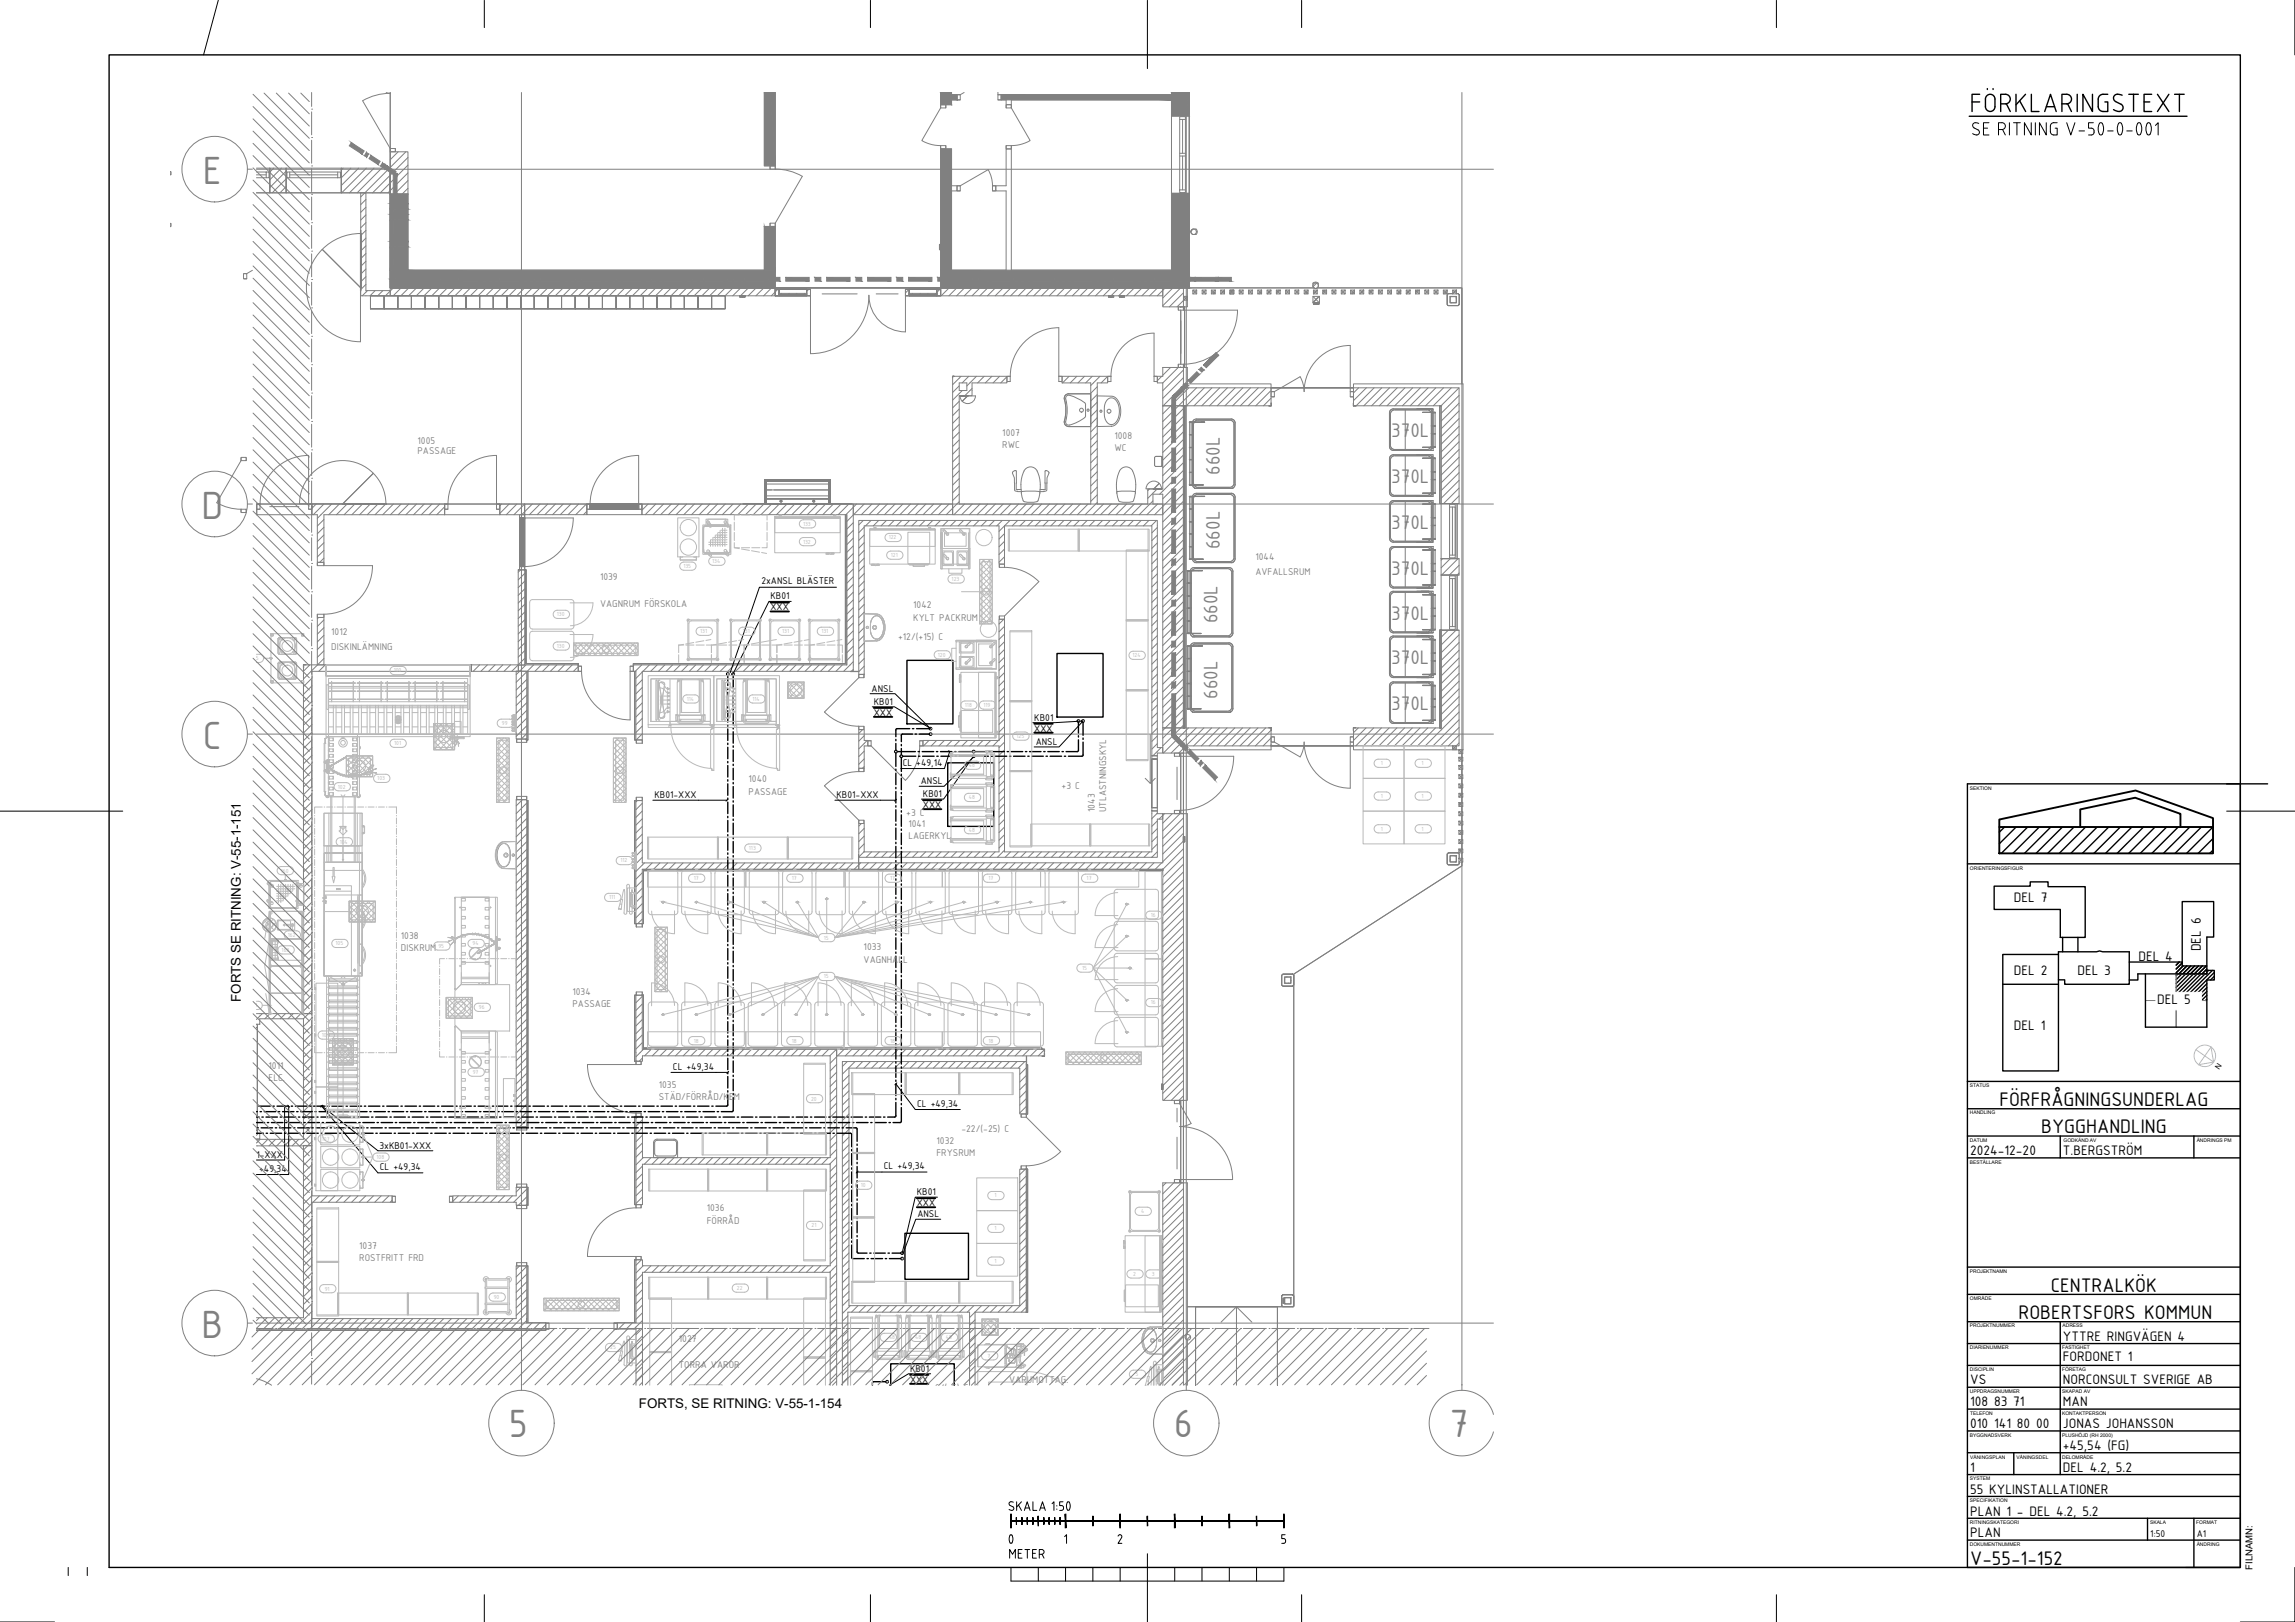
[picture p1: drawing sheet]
<svg xmlns="http://www.w3.org/2000/svg" width="841mm" height="594mm" viewBox="0 0 841 594" stroke-linecap="round" stroke-linejoin="round" font-family="sans-serif">
<defs><g id="words">
<g font-size="15.5" fill="#808080">
<text x="74.3" y="67.5">E</text>
<text x="73.9" y="190.1">D</text>
<text x="74.3" y="274.4">C</text>
<text x="73.9" y="490.1">B</text>
<text x="186.5" y="526.5">5</text>
<text x="430.1" y="526.5">6</text>
<text x="531.2" y="526.5">7</text>
</g>
<text font-size="10.1" x="364.1" y="568">0</text>
<g font-size="7.8" fill="#808080">
<text x="509.9" y="160.2">370L</text>
<text x="447" y="173.9" transform="rotate(-90 447 173.9)">660L</text>
<text x="509.9" y="176.9">370L</text>
<text x="509.9" y="193.8">370L</text>
<text x="447" y="201.1" transform="rotate(-90 447 201.1)">660L</text>
<text x="509.9" y="210.6">370L</text>
<text x="509.9" y="227">370L</text>
<text x="446.2" y="228.3" transform="rotate(-90 446.2 228.3)">660L</text>
<text x="509.9" y="243.3">370L</text>
<text x="446.2" y="255.9" transform="rotate(-90 446.2 255.9)">660L</text>
<text x="509.9" y="260.2">370L</text>
</g>
<g font-size="7.8">
<text x="732.7" y="405.1">FÖRFRÅGNINGSUNDERLAG</text>
<text x="748" y="415.1">BYGGHANDLING</text>
<text x="751.5" y="473.1">CENTRALKÖK</text>
<text x="739.7" y="483.1">ROBERTSFORS KOMMUN</text>
<text x="722" y="573.1">V-55-1-152</text>
</g>
<text font-size="6.6" x="368.7" y="571.9">METER</text>
<g font-size="5.4">
<text x="738" y="330.5">DEL 7</text>
<text x="783.7" y="351.8">DEL 4</text>
<text x="806.5" y="348.4" transform="rotate(-90 806.5 348.4)">DEL 6</text>
<text x="738" y="357.2">DEL 2</text>
<text x="761.3" y="357.2">DEL 3</text>
<text x="790.6" y="367.8">DEL 5</text>
<text x="738" y="377.4">DEL 1</text>
<text x="722" y="423.1">2024-12-20</text>
<text x="756" y="423.1">T.BERGSTRÖM</text>
<text x="756" y="491.1">YTTRE RINGVÄGEN 4</text>
<text x="756" y="498.4">FORDONET 1</text>
<text x="722" y="507.1">VS</text>
<text x="756" y="507.1">NORCONSULT SVERIGE AB</text>
<text x="722" y="515.1">108 83 71</text>
<text x="756" y="515.1">MAN</text>
<text x="722" y="523.1">010 141 80 00</text>
<text x="756" y="523.1">JONAS JOHANSSON</text>
<text x="756" y="531.1">+45,54 (FG)</text>
<text x="722" y="539.1">1</text>
<text x="756" y="539.1">DEL 4.2, 5.2</text>
<text x="722" y="547.1">55 KYLINSTALLATIONER</text>
<text x="722" y="555.1">PLAN 1 - DEL 4.2, 5.2</text>
<text x="722" y="563.1">PLAN</text>
</g>
<g font-size="4.9">
<text x="88.2" y="366.9" transform="rotate(-90 88.2 366.9)">FORTS SE RITNING: V-55-1-151</text>
<text x="234.1" y="515.8">FORTS, SE RITNING: V-55-1-154</text>
</g>
<g font-size="3.9" fill="#808080">
<text x="367.3" y="159.7">1007</text>
<text x="408.4" y="160.9">1008</text>
<text x="153" y="162.6">1005</text>
<text x="153" y="166.4">PASSAGE</text>
<text x="367.3" y="164.1">RWC</text>
<text x="408.4" y="165.2">WC</text>
<text x="460" y="204.9">1044</text>
<text x="219.9" y="212.5">1039</text>
<text x="460" y="210.5">AVFALLSRUM</text>
<text x="219.9" y="222.3">VAGNRUM FÖRSKOLA</text>
<text x="334.7" y="222.7">1042</text>
<text x="334.7" y="227.3">KYLT PACKRUM</text>
<text x="121.4" y="232.6">1012</text>
<text x="121.4" y="238.2">DISKINLÄMNING</text>
<text x="329.1" y="234.3">+12/(+15) C</text>
<text x="274.3" y="286.5">1040</text>
<text x="274.3" y="291">PASSAGE</text>
<text x="389" y="288.8">+3 C</text>
<text x="332.1" y="299">+3 C</text>
<text x="401.2" y="297.4" transform="rotate(-90 401.2 297.4)">1043</text>
<text x="405.4" y="297.4" transform="rotate(-90 405.4 297.4)">UTLASTNINGSKYL</text>
<text x="332.9" y="302.9">1041</text>
<text x="332.9" y="307.3">LAGERKYL</text>
<text x="146.9" y="344">1038</text>
<text x="316.5" y="348">1033</text>
<text x="146.9" y="348.4">DISKRUM</text>
<text x="316.5" y="352.8">VAGNHALL</text>
<text x="209.8" y="364.5">1034</text>
<text x="209.8" y="368.8">PASSAGE</text>
<text x="98.4" y="391.4">1011</text>
<text x="98.4" y="396.1">ELC.</text>
<text x="241.4" y="398.5">1035</text>
<text x="241.4" y="402.8">STÄD/FÖRRÅD/KEM</text>
<text x="343.2" y="418.9">1032</text>
<text x="352.3" y="414.7">-22/(-25) C</text>
<text x="343.2" y="423.4">FRYSRUM</text>
<text x="259" y="443.6">1036</text>
<text x="259" y="448.3">FÖRRÅD</text>
<text x="131.6" y="457.4">1037</text>
<text x="131.6" y="461.7">ROSTFRITT FRD</text>
<text x="248.8" y="491.4">1027</text>
<text x="369.8" y="496.8">1031</text>
<text x="248.8" y="501.2">TORRA VAROR</text>
<text x="340.9" y="509.5">+2/(+5) C</text>
<text x="369.8" y="506.6">VARUMOTTAG.</text>
</g>
<g font-size="3.9">
<text x="279" y="214.1">2xANSL BLÄSTER</text>
<text x="282.4" y="219.5">KB01</text>
<text x="282.4" y="223.6">XXX</text>
<text x="319.4" y="253.3">ANSL</text>
<text x="320.2" y="258.1">KB01</text>
<text x="320.2" y="262.2">XXX</text>
<text x="379" y="263.9">KB01</text>
<text x="379" y="268">XXX</text>
<text x="379.5" y="272.8">ANSL</text>
<text x="330.8" y="280.5">CL +49,14</text>
<text x="337.4" y="287.2">ANSL</text>
<text x="239.8" y="292.3">KB01-XXX</text>
<text x="306.5" y="292.3">KB01-XXX</text>
<text x="338.2" y="291.9">KB01</text>
<text x="338.2" y="296">XXX</text>
<text x="246.6" y="391.8">CL +49,34</text>
<text x="336.1" y="405.4">CL +49,34</text>
<text x="84.7" y="424.1">3xKB01-XXX</text>
<text x="139.1" y="420.7">3xKB01-XXX</text>
<text x="90" y="429.2">CL +49,34</text>
<text x="139.2" y="428.6">CL +49,34</text>
<text x="323.9" y="428.3">CL +49,34</text>
<text x="336" y="437.7">KB01</text>
<text x="336" y="441.8">XXX</text>
<text x="336.2" y="445.8">ANSL</text>
<text x="333.5" y="502.4">KB01</text>
<text x="333.5" y="506.5">XXX</text>
<text x="788" y="563.1">1:50</text>
<text x="805" y="563.1">A1</text>
</g>
<text font-size="3.5" x="825.5" y="574.9" transform="rotate(-90 825.5 574.9)">FILNAMN:</text>
<text font-size="2.8" x="813.3" y="392" transform="rotate(-56 813.3 392)">N</text>
<g font-size="2.3" fill="#bababa">
<text x="325.7" y="197.5">122</text>
<text x="294.3" y="199.1">132</text>
<text x="250.4" y="208.1">135</text>
<text x="261" y="206.3">134</text>
<text x="326.5" y="204">121</text>
<text x="348.7" y="212.7">123</text>
<text x="204.1" y="225.7">130</text>
<text x="256.6" y="231.9">131</text>
<text x="272.2" y="231.9">131</text>
<text x="286.6" y="231.9">131</text>
<text x="301" y="231.9">131</text>
<text x="91.9" y="241.8">165</text>
<text x="343.7" y="240.5">120</text>
<text x="415" y="240.7">124</text>
<text x="144.3" y="246.3">100</text>
<text x="275.8" y="256.7">114</text>
<text x="353.6" y="258.9">118</text>
<text x="360.4" y="258.9">119</text>
<text x="183.9" y="265.6">99</text>
<text x="144.4" y="272.9">101</text>
<text x="372.5" y="270.3">125</text>
<text x="355" y="281">48</text>
<text x="506" y="280.2">1</text>
<text x="521" y="280.2">1</text>
<text x="138.3" y="285.8">103</text>
<text x="123.8" y="288.8">102</text>
<text x="355" y="292.8">48</text>
<text x="521" y="292.2">1</text>
<text x="355" y="304.6">48</text>
<text x="521" y="304.2">1</text>
<text x="124.5" y="309">104</text>
<text x="274.4" y="311.3">113</text>
<text x="227.3" y="315.9">112</text>
<text x="102.9" y="319.6">160</text>
<text x="254.2" y="322.3">17</text>
<text x="290.2" y="322.3">17</text>
<text x="326.2" y="322.3">17</text>
<text x="362.2" y="322.3">17</text>
<text x="398.2" y="322.3">17</text>
<text x="223.2" y="329.4">111</text>
<text x="421.8" y="335.9">16</text>
<text x="105.5" y="343.1">162</text>
<text x="122.9" y="346.2">105</text>
<text x="173.2" y="346.2">94</text>
<text x="301.9" y="344.1">15</text>
<text x="103.2" y="348.6">163</text>
<text x="301.9" y="358.3">15</text>
<text x="396.5" y="355.3">15</text>
<text x="91.7" y="368.9">161</text>
<text x="175.5" y="369.6">96</text>
<text x="421.8" y="367.9">16</text>
<text x="117.9" y="379.8">107</text>
<text x="254.2" y="381.8">18</text>
<text x="290.2" y="381.8">18</text>
<text x="326.2" y="381.8">18</text>
<text x="362.2" y="381.8">18</text>
<text x="124.1" y="384.2">106</text>
<text x="173.2" y="393.4">97</text>
<text x="297.2" y="403.1">20</text>
<text x="117.9" y="417.8">107</text>
<text x="138" y="424.5">108</text>
<text x="315.4" y="434.8">10</text>
<text x="364.4" y="438.6">1</text>
<text x="297.4" y="449.5">21</text>
<text x="418.1" y="444.3">4</text>
<text x="364.4" y="450.6">1</text>
<text x="364.4" y="462.6">1</text>
<text x="415.2" y="467.3">2</text>
<text x="422.1" y="467.3">3</text>
<text x="119" y="472.7">91</text>
<text x="270" y="472.5">22</text>
<text x="180.9" y="475.8">90</text>
<text x="325.8" y="490.5">48</text>
<text x="335.4" y="490.5">48</text>
<text x="346.6" y="490.5">48</text>
<text x="223.6" y="494.2">25</text>
<text x="361.9" y="497.3">7</text>
<text x="416.1" y="504">5</text>
</g>
<g font-size="1.8">
<text x="721.9" y="289.2">SEKTION</text>
<text x="721.9" y="318.5">ORIENTERINGSFIGUR</text>
<text x="721.9" y="398.2">STATUS</text>
<text x="721.8" y="408.2">HANDLING</text>
<text x="721.8" y="418.2">DATUM</text>
<text x="756.2" y="418.2">GODKÄND AV</text>
<text x="805" y="418.2">ÄNDRINGS PM</text>
<text x="721.8" y="426.2">BESTÄLLARE</text>
<text x="721.8" y="466.2">PROJEKTNAMN</text>
<text x="721.9" y="476.2">OMRÅDE</text>
<text x="721.8" y="486.2">PROJEKTNUMMER</text>
<text x="755.8" y="486.2">ADRESS</text>
<text x="721.8" y="494.2">DIARIENUMMER</text>
<text x="755.7" y="494.2">FASTIGHET</text>
<text x="721.8" y="502.2">DISCIPLIN</text>
<text x="755.7" y="502.2">FÖRETAG</text>
<text x="721.8" y="510.2">UPPDRAGSNUMMER</text>
<text x="755.7" y="510.2">SKAPAD AV</text>
<text x="721.9" y="518.2">TELEFON</text>
<text x="755.7" y="518.2">KONTAKTPERSON</text>
<text x="721.8" y="526.2">BYGGNADSVERK</text>
<text x="755.7" y="526.2">PLUSHÖJD (RH 2000)</text>
<text x="722" y="534.2">VÅNINGSPLAN</text>
<text x="739" y="534.2">VÅNINGSDEL</text>
<text x="755.7" y="534.2">DELOMRÅDE</text>
<text x="721.9" y="542.2">SYSTEM</text>
<text x="721.9" y="550.2">SPECIFIKATION</text>
<text x="721.8" y="558.2">RITNINGSKATEGORI</text>
<text x="787.9" y="558.2">SKALA</text>
<text x="804.8" y="558.2">FORMAT</text>
<text x="721.8" y="566.2">DOKUMENTNUMMER</text>
<text x="805" y="566.2">ÄNDRING</text>
</g>
</g></defs>
<g fill="#808080" stroke="#808080" stroke-width=".37">
<path d="M434.7 33.9h1.1v8.5z"/>
<path d="M348.4 33.9h.3v4.4z"/>
<path d="M282.3 33.9h1.8v26.8z"/>
<path d="M429.3 33.9v8.5h6.5zM429.3 33.9h5.4l1.1 8.5z"/>
<path d="M429.3 70.8l6.5 30.8v-30.8zM429.3 70.8l6.5 30.8h-6.5z"/>
<path d="M431.5 101.6l2.2 1.4v-1.4zM431.5 101.6l2.2 1.4h-2.2z"/>
<path d="M429.3 103l6.5 2.4v-2.4zM429.3 103l6.5 2.4h-6.5z"/>
<path d="M344.7 98.9l84.6 2.7v-2.7zM344.7 98.9l84.6 2.7h-84.6z"/>
<path d="M401.5 101.6l2.2 .8v-.8zM401.5 101.6l2.2 .8h-2.2z"/>
<path d="M420.8 101.6l2.2 1.4v-1.4zM420.8 101.6l2.2 1.4h-2.2z"/>
<path d="M416.5 101.6l2.2 1.4v-1.4zM416.5 101.6l2.2 1.4h-2.2z"/>
<path d="M405.8 101.6l2.1 1.4v-1.4zM405.8 101.6l2.1 1.4h-2.1z"/>
<path d="M401.5 102.4l2.2 .6v-.6zM401.5 102.4l2.2 .6h-2.2z"/>
<path d="M390.8 101.6l2.2 1.4v-1.4zM390.8 101.6l2.2 1.4h-2.2z"/>
<path d="M386.5 101.6l2.2 1.4v-1.4zM386.5 101.6l2.2 1.4h-2.2z"/>
<path d="M375.8 101.6l2.2 1.4v-1.4zM375.8 101.6l2.2 1.4h-2.2z"/>
<path d="M371.5 101.6l2.2 1.4v-1.4zM371.5 101.6l2.2 1.4h-2.2z"/>
<path d="M360.8 101.6l2.1 1.4v-1.4zM360.8 101.6l2.1 1.4h-2.1z"/>
<path d="M356.5 101.6l2.2 1.4v-1.4zM356.5 101.6l2.2 1.4h-2.2z"/>
<path d="M345.8 101.6l2.2 1.4v-1.4zM345.8 101.6l2.2 1.4h-2.2z"/>
<path d="M344.7 103l84.6 2.4v-2.4zM344.7 103l84.6 2.4h-84.6z"/>
<path d="M145.5 98.9l138.6 2.7v-2.7zM145.5 98.9l138.6 2.7h-138.6z"/>
<path d="M206.5 101.6l2.2 .1zM206.5 101.6l2.2 .1z"/>
<path d="M210.8 101.6l2.1 .3v-.3zM210.8 101.6l2.1 .3h-2.1z"/>
<path d="M143 98.9l1.1 3.4v-3.4zM143 98.9l1.1 3.4h-1.1z"/>
<path d="M221.5 101.6l2.1 .8v-.8zM221.5 101.6l2.1 .8h-2.1z"/>
<path d="M281.5 101.6l2.2 1.4v-1.4zM281.5 101.6l2.2 1.4h-2.2z"/>
<path d="M270.8 101.6l2.1 1.4v-1.4zM270.8 101.6l2.1 1.4h-2.1z"/>
<path d="M266.5 101.6l2.2 1.4v-1.4zM266.5 101.6l2.2 1.4h-2.2z"/>
<path d="M255.8 101.6l2.1 1.4v-1.4zM255.8 101.6l2.1 1.4h-2.1z"/>
<path d="M251.5 101.6l2.2 1.4v-1.4zM251.5 101.6l2.2 1.4h-2.2z"/>
<path d="M240.8 101.6l2.2 1.4v-1.4zM240.8 101.6l2.2 1.4h-2.2z"/>
<path d="M236.5 101.6l2.2 1.4v-1.4zM236.5 101.6l2.2 1.4h-2.2z"/>
<path d="M225.8 101.6l2.1 1.4v-1.4zM225.8 101.6l2.1 1.4h-2.1z"/>
<path d="M221.5 102.4l2.1 .6v-.6zM221.5 102.4l2.1 .6h-2.1z"/>
<path d="M210.8 101.9l2.1 1.1v-1.1zM210.8 101.9l2.1 1.1h-2.1z"/>
<path d="M206.5 101.7l2.2 1.3v-1.3zM206.5 101.7l2.2 1.3h-2.2z"/>
<path d="M195.8 101.6l2.2 1.4v-1.4zM195.8 101.6l2.2 1.4h-2.2z"/>
<path d="M191.5 101.6l2.2 1.4v-1.4zM191.5 101.6l2.2 1.4h-2.2z"/>
<path d="M180.8 101.6l2.1 1.4v-1.4zM180.8 101.6l2.1 1.4h-2.1z"/>
<path d="M176.5 101.6l2.1 1.4v-1.4zM176.5 101.6l2.1 1.4h-2.1z"/>
<path d="M165.8 101.6l2.1 1.4v-1.4zM165.8 101.6l2.1 1.4h-2.1z"/>
<path d="M161.5 101.6l2.2 1.4v-1.4zM161.5 101.6l2.2 1.4h-2.2z"/>
<path d="M143 102.3l1.8 .7v-.7zM143 102.3l1.8 .7h-1.8z"/>
<path d="M143 103l141.1 2.4v-2.4zM143 103l141.1 2.4h-141.1z"/>
<path d="M145.5 71.1l4 3.5v-3.5zM145.5 71.1l4 3.5h-4z"/>
<path d="M143 71.1l1.1 3.5v-3.5zM143 71.1l1.1 3.5h-1.1z"/>
<path d="M143 74.6l6.5 2v-2zM143 74.6l6.5 2h-6.5z"/>
<path d="M145.5 76.6l4 1.9v-1.9zM145.5 76.6l4 1.9h-4z"/>
<path d="M143 76.6l1.1 1.9v-1.9zM143 76.6l1.1 1.9h-1.1z"/>
<path d="M143 78.5l6.5 2v-2zM143 78.5l6.5 2h-6.5z"/>
<path d="M145.5 80.5l4 7.9v-7.9zM145.5 80.5l4 7.9h-4z"/>
<path d="M143 80.5l1.1 7.9v-7.9zM143 80.5l1.1 7.9h-1.1z"/>
<path d="M143 88.4l6.5 2v-2zM143 88.4l6.5 2h-6.5z"/>
<path d="M145.5 90.4l4 8.5v-8.5zM145.5 90.4l4 8.5h-4z"/>
<path d="M143 90.4l1.1 8.5v-8.5zM143 90.4l1.1 8.5h-1.1z"/>
<path d="M344.7 33.9v4.4h4zM344.7 33.9h3.7l.3 4.4z"/>
<path d="M344.7 54.5l4 44.4v-44.4zM344.7 54.5l4 44.4h-4z"/>
<path d="M280.1 33.9v26.8h4zM280.1 33.9h2.2l1.8 26.8z"/>
<path d="M280.1 82.9l4 16v-16zM280.1 82.9l4 16h-4z"/>
<path d="M366.9 34.7l62.4 1.9v-1.9zM366.9 34.7l62.4 1.9h-62.4z"/>
<path d="M348.7 34.7l2 1.9v-1.9zM348.7 34.7l2 1.9h-2z"/>
<path d="M435.8 101.7v1.3h2.2zM435.8 101.7h2.2v1.3z"/>
<path d="M144.8 101.6v1.4h16.7zM144.8 101.6h16.7v1.4z"/>
<path d="M435.8 101.6l2.2 .1zM435.8 101.6l2.2 .1z"/>
<path d="M446.5 101.6v1.4h4.7zM446.5 101.6h4.7v1.4z"/>
<path d="M433.7 101.6v1.4h2.1zM433.7 101.6h2.1v1.4z"/>
<path d="M438 101.6v1.4h8.5zM438 101.6h8.5v1.4z"/>
<path d="M418.7 101.6v1.4h2.1zM418.7 101.6h2.1v1.4z"/>
<path d="M423 101.6v1.4h8.5zM423 101.6h8.5v1.4z"/>
<path d="M403.7 101.6v1.4h2.1zM403.7 101.6h2.1v1.4z"/>
<path d="M407.9 101.6v1.4h8.6zM407.9 101.6h8.6v1.4z"/>
<path d="M388.7 101.6v1.4h2.1zM388.7 101.6h2.1v1.4z"/>
<path d="M393 101.6v1.4h8.5zM393 101.6h8.5v1.4z"/>
<path d="M373.7 101.6v1.4h2.1zM373.7 101.6h2.1v1.4z"/>
<path d="M378 101.6v1.4h8.5zM378 101.6h8.5v1.4z"/>
<path d="M358.7 101.6v1.4h2.1zM358.7 101.6h2.1v1.4z"/>
<path d="M362.9 101.6v1.4h8.6zM362.9 101.6h8.6v1.4z"/>
<path d="M343.7 101.6v1.4h2.1zM343.7 101.6h2.1v1.4z"/>
<path d="M348 101.6v1.4h8.5zM348 101.6h8.5v1.4z"/>
<path d="M328.7 101.6v1.4h2.1zM328.7 101.6h2.1v1.4z"/>
<path d="M333 101.6v1.4h8.5zM333 101.6h8.5v1.4z"/>
<path d="M313.7 101.6v1.4h2.1zM313.7 101.6h2.1v1.4z"/>
<path d="M317.9 101.6v1.4h8.6zM317.9 101.6h8.6v1.4z"/>
<path d="M298.7 101.6v1.4h2.1zM298.7 101.6h2.1v1.4z"/>
<path d="M302.9 101.6v1.4h8.6zM302.9 101.6h8.6v1.4z"/>
<path d="M283.7 101.6v1.4h2.1zM283.7 101.6h2.1v1.4z"/>
<path d="M288 101.6v1.4h8.5zM288 101.6h8.5v1.4z"/>
<path d="M268.7 101.6v1.4h2.1zM268.7 101.6h2.1v1.4z"/>
<path d="M272.9 101.6v1.4h8.6zM272.9 101.6h8.6v1.4z"/>
<path d="M253.7 101.6v1.4h2.1zM253.7 101.6h2.1v1.4z"/>
<path d="M257.9 101.6v1.4h8.6zM257.9 101.6h8.6v1.4z"/>
<path d="M238.7 101.6v1.4h2.1zM238.7 101.6h2.1v1.4z"/>
<path d="M243 101.6v1.4h8.5zM243 101.6h8.5v1.4z"/>
<path d="M223.6 101.6v1.4h2.2zM223.6 101.6h2.2v1.4z"/>
<path d="M227.9 101.6v1.4h8.6zM227.9 101.6h8.6v1.4z"/>
<path d="M208.7 101.6v1.4h2.1zM208.7 101.6h2.1v1.4z"/>
<path d="M212.9 101.6v1.4h8.6zM212.9 101.6h8.6v1.4z"/>
<path d="M193.7 101.6v1.4h2.1zM193.7 101.6h2.1v1.4z"/>
<path d="M198 101.6v1.4h8.5zM198 101.6h8.5v1.4z"/>
<path d="M178.6 101.6v1.4h2.2zM178.6 101.6h2.2v1.4z"/>
<path d="M182.9 101.6v1.4h8.6zM182.9 101.6h8.6v1.4z"/>
<path d="M163.7 101.6v1.4h2.1zM163.7 101.6h2.1v1.4z"/>
<path d="M167.9 101.6v1.4h8.6zM167.9 101.6h8.6v1.4z"/>
<path d="M216.2 184.6l17.8 1.9v-1.9zM216.2 184.6l17.8 1.9h-17.8z"/>
<path d="M190.4 189.7v17.8l1.9-17.8zM192.3 189.7v17.8h-1.9z"/>
<path d="M430.8 145.6l-.3 3.5h.3zM430.5 145.6h.3l-.3 3.5z"/>
<path d="M430.8 157.7l-1.3 2.1h1.3zM429.5 157.7h1.3l-1.3 2.1z"/>
<path d="M430.8 254.1l-1.4 15.5h1.4zM429.4 254.1h1.4l-1.4 15.5z"/>
<path d="M429.5 157.7l-.1 2.1zM429.4 157.7v2.1z"/>
<path d="M430.5 145.6l-1.1 3.5h1.1zM429.4 145.6h1.1l-1.1 3.5z"/>
<path d="M430.8 159.8l-1.4 2.2h1.4zM429.4 159.8h1.4l-1.4 2.2z"/>
<path d="M430.8 149.1l-1.4 8.6h1.4zM429.4 149.1h1.4l-1.4 8.6z"/>
<path d="M430.8 174.8l-1.4 2.2h1.4zM429.4 174.8h1.4l-1.4 2.2z"/>
<path d="M430.8 164.1l-1.4 8.6h1.4zM429.4 164.1h1.4l-1.4 8.6z"/>
<path d="M430.8 189.8l-1.4 2.2h1.4zM429.4 189.8h1.4l-1.4 2.2z"/>
<path d="M430.8 179.1l-1.4 8.6h1.4zM429.4 179.1h1.4l-1.4 8.6z"/>
<path d="M430.8 204.8l-1.4 2.2h1.4zM429.4 204.8h1.4l-1.4 2.2z"/>
<path d="M430.8 194.1l-1.4 8.6h1.4zM429.4 194.1h1.4l-1.4 8.6z"/>
<path d="M430.8 219.8l-1.4 2.2h1.4zM429.4 219.8h1.4l-1.4 2.2z"/>
<path d="M430.8 209.1l-1.4 8.6h1.4zM429.4 209.1h1.4l-1.4 8.6z"/>
<path d="M430.8 234.8l-1.4 2.2h1.4zM429.4 234.8h1.4l-1.4 2.2z"/>
<path d="M430.8 224.1l-1.4 8.6h1.4zM429.4 224.1h1.4l-1.4 8.6z"/>
<path d="M430.8 249.8l-1.4 2.2h1.4zM429.4 249.8h1.4l-1.4 2.2z"/>
<path d="M430.8 239.1l-1.4 8.6h1.4zM429.4 239.1h1.4l-1.4 8.6z"/>
<path d="M445.6 129.1l-4.6 4.6 4.8-4.4zM441 133.7l4.8-4.4-4.6 4.6z"/>
<path d="M432.9 141.9l1.5-.2-.7-.7zM432.9 141.9l1.5-.2-.8 .9z"/>
<path d="M445.8 129.3l-4.6 4.6 5.4-3.8zM441.2 133.9l5.4-3.8-4.6 4.6z"/>
<path d="M433.6 142.6l1.1-.6-.3-.3zM433.6 142.6l1.1-.6-.8 .8z"/>
<path d="M432.9 141.9l-3.3 3.2 3.8-2.7zM429.6 145.1l3.8-2.7-3.3 3.2z"/>
<path d="M430.1 145.6l3.6-2.9-.3-.3zM430.1 145.6l3.6-2.9-2.9 2.9z"/>
<path d="M433.7 142.7l-2.9 2.9zM430.8 145.6l3-2.8z"/>
<path d="M434.5 140.2l-.8 .8 1.8 .2zM433.7 141l1.8 .2-.8 .8z"/>
<path d="M430.8 145.7l3.1-2.9zM430.8 145.7l3.1-2.9-3.1 3.1z"/>
<path d="M440.2 134.5l-.8 .8 1.8 .2zM439.4 135.3l1.8 .2-.8 .8z"/>
<path d="M438.6 136.1l-3.3 3.3 4.3-2.3zM435.3 139.4l4.3-2.3-3.3 3.3z"/>
<path d="M441.7 280.2l3.5 5.5 1-1zM441.7 280.2l3.5 5.5-4.5-4.5z"/>
<path d="M433.8 272.3l-.2 1.8 1-1zM433.8 272.3l-.2 1.8-.8-.8z"/>
<path d="M430.8 269.3l2.8 3.1 .2-.1zM430.8 269.3l2.8 3.1-2.8-2.8z"/>
<path d="M430.8 269.6l2.5 3.2 .3-.4zM430.1 269.6h.7l2.5 3.2z"/>
<path d="M434.6 273.1l-.2 1.8 1-1zM434.6 273.1l-.2 1.8-.8-.8z"/>
<path d="M430.1 269.6l2.7 3.7 .5-.5zM430.1 269.6l2.7 3.7-3.2-3.2z"/>
<path d="M440.1 278.6l-.2 1.8 1-1zM440.1 278.6l-.2 1.8-.8-.8z"/>
<path d="M436.2 274.7l2.1 4.1 1-1zM436.2 274.7l2.1 4.1-3.1-3.1z"/>
<path d="M144.1 92.4v2l.7-2zM144.8 92.4v2h-.7z"/>
<path d="M144.1 63.5v11.1l1.4-11.1zM145.5 63.5v11.1h-1.4z"/>
<path d="M144.8 92.4v2l.7-2zM145.5 92.4v2h-.7z"/>
<path d="M144.1 94.4v7.9l.7-7.9zM144.8 94.4v7.9h-.7z"/>
<path d="M144.1 90.4v2l1.4-2zM145.5 90.4v2h-1.4z"/>
<path d="M144.8 94.4v7.2l.7-7.2zM145.5 94.4v7.2h-.7z"/>
<path d="M144.1 76.6v1.9l1.4-1.9zM145.5 76.6v1.9h-1.4z"/>
<path d="M144.1 80.5v7.9l1.4-7.9zM145.5 80.5v7.9h-1.4z"/>
<path d="M128.8 52.2l-.8 1.2 4.7 3.1zM128.8 52.2l4.7 3.1-.8 1.2z"/>
<path d="M141 60.2l-.8 1.2 .9 .5zM141 60.2l.8 .5-.7 1.2z"/>
<path d="M140.2 59.6l-.8 1.2 .8 .6zM140.2 59.6l.8 .6-.8 1.2z"/>
<path d="M141.8 60.7l-.7 1.2 3.3 2.2zM141.8 60.7l3.4 2.2-.8 1.2z"/>
<path d="M134.3 55.8l-.8 1.2 .9 .5zM134.3 55.8l.8 .6-.7 1.1z"/>
<path d="M136 56.9l-.8 1.2 3.4 2.2zM136 56.9l3.3 2.2-.7 1.2z"/>
</g>
<g fill="none" stroke="#808080" stroke-width=".37">
<path d="M92.7 34.5l20.6 20.7M92.7 39l20.6 20.7M96.8 34.1l16.5 16.6M101.3 34.1l12 12.1M105.7 34.1l7.6 7.6M110.2 34.1l3.1 3.1M114.2 40h.1M114.2 33.9v5.1M132.9 36.9l10.1 17.5v1.2h1.9v-1.2M141.5 33.9l1.5 .3a19.9 19.9 0 0 0-10.1 2.7M143 33.9v27.6v-5.9h6.5v15.5M191.1 33.9v475.3"/>
<path d="M280.1 33.9v26.8h4v-26.8M344.7 33.9v4.4h4v-1.7h2v-1.9h-2v-.8M344.7 38.5v1h1.9v-1M346.6 39.5v-1.2h-1.9v1.2l-6.9 12 3.8 1.5 3.1 .3v1M350.9 34.7h1v1.9h-1M353.3 33.9l-1.4 .8h-1.2v1.9h1.2M365.7 33.8v.9M365.7 34.7h1.2v1.9h-1.2M366.7 34.7h-1v1.9h1M368.7 39.5v-1.2h1.9v1.2l6.9 12a14.9 14.9 0 0 1-8.8 1.8v1M368.7 38.5v1h1.9v-1M429.3 33.9v.8h-62.4v1.9h1.8v1.7h1.9v-1.7h58.7v5.8h6.5v-8.5v67.7v-30.8h-6.5v-28.4h6.5"/>
<path d="M434.7 33.9v475.3M535.7 33.9v475.3M92.7 43.5l20.6 20.6M92.7 48l20.6 20.6M92.7 52.5l20.6 20.6M92.7 57l20.6 20.6M114.2 50.4h.1M114.2 41v8.4M114.2 51.4v8.4M143 55.4v-1h1.9v1M143.1 55.6l-.1 .1M145.9 55.6l-2.9 2.9"/>
<path d="M148.7 55.6l-5.7 5.7M149.5 57.7l-4.9 4.8M346.6 53.3v1.2h-1.9v-1.2h1.9v1M368.7 53.3v1.2h1.9v-1.2v1M429.3 42.4h6.5M432.3 42.7h2.1v27.8h-2.1zM432.3 57.1h2.1M432.3 56.1h2.1M432.3 43.7h2.1M433.4 43.7v12.4M433.4 57.1v12.4M435.8 42.4v28.4h-6.5"/>
<path d="M62.3 62.8h.3v1.2M62.6 63v1h-.3M90.7 62h1.8M92.7 61.5l20.6 20.6M92.7 66l20.6 20.6M92.7 70.5l20.6 20.6M92.7 74.9l20.6 20.7M92.7 79.5l20.6 20.6M94 63h4.6v2.1h-1v-2.1M94 61.6h4.9M94 64h3.6M94 65.1h3.6"/>
<path d="M94 62h453.3M98.9 61.6h6v9h-6zM98.9 61.6v9h-4.9h49v-7.4v7.4M98.9 61.6v9M100.3 61.6l-1.4 1.4M103.1 61.6l-4.2 4.3M104.9 62.7l-6 6M104.9 65.5l-5.1 5.1M104.9 68.3l-2.3 2.3M105.2 63h19.6v2.1h-19.6zM106.2 64h17.6M106.2 63v2.1"/>
<path d="M114.2 71.2h.1M114.2 60.8h.1M114.2 61.8v8.4M114.2 72.2v8.4M123.8 63v2.1M125.8 61.6l-.7 .7M128.6 61.6l-3.5 3.5M131.4 61.6l-6.3 6.3M132.2 70.6h1.9v35.8h8.9v1.9h-10.8zM134.1 73.1l-1.9 1.9M134.1 78.7l-1.9 1.9M134.1 75.9l-1.9 1.9"/>
<path d="M134.2 61.6l-9 9M137.1 61.6l-9 9M139.9 61.6l-9 9M140.6 61.6h-15.5v9h-20.2v-9h20.2v9h17.9v-7.4M141.9 62.4l-9.7 9.7M143 64.8v40.6h289.7l-6.6 6.6M143 63.2v42.2h292.8v-2.4v2.4h-91.1v-2.4M143 63.2v7.9h1.1h-1.1M143 63.2v42.2h338.6M143.6 63.6l-7.1 7M144.1 65.9l-4.7 4.7M144.1 68.7l-1.9 1.9"/>
<path d="M145.5 71.1h4M149.5 71.1v27.8h130.6v-16h4v18.7M149.5 66.1l-4 4M149.5 60.5l-4 4M149.5 63.3l-4 4M149.5 69l-2.1 2.1M282.2 60.9v1h1.9M282.2 61.9v-1.2h1.9v1.2M284.1 60.9v1M284.1 61.9a19.8 19.8 0 0 1 9.9 2.7l-9.9 17.1v1M350.9 68h1v1.9h-1M351.9 69.9h-1.2v-1.9h1.2l10.2-5.9a11.8 11.8 0 0 1 1.6 5.9h1.2v1.9h-1.2"/>
<path d="M364.7 68h-1v1.9h1M429.3 70.8v28.1h-58.7v-44.4h-1.9v13.5h-3.8v1.9h3.8v29h-20v-29h2v-1.9h-2v-13.5h-4v47.1M429.3 70.8h6.5M432.3 69.5h2.1M62.3 81.8h.3v1M62.6 81.8v1.2h-.3M92.5 99l-2.1 1.2h-1.2v1.9h1.2M92.7 83.9l20.6 20.7M92.7 88.4l20.6 20.6M92.7 92.9l20.6 20.6M92.7 97.4l20.6 20.6M114.2 92h.1"/>
<path d="M114.2 81.6h.1M114.2 82.6v8.4M114.2 93v8.4M118.1 91.3a19.8 19.8 0 0 1 14-5.8v39.7a19.8 19.8 0 0 1-18.3-12.3 19.8 19.8 0 0 1 4.3-21.6zM132.1 85.5v19.9v-19.9M132.1 84.4h.1M132.2 85.5v19.9v-19.9M132.2 84.4l-.1 22.1zM132.2 85.5v19.9zM132.2 85.5v19.9M134.1 81.5l-1.9 2M134.1 84.4l-1.9 1.9"/>
<path d="M134.1 87.2l-1.9 1.9M134.1 90l-1.9 1.9M134.1 92.9l-1.9 1.9M134.1 95.7l-1.9 1.9M134.1 98.5l-1.9 1.9M143 98.9v6.5h141.1v-2.4M282.2 81.7v1.2h1.9v-1.2h-1.9v1M344.3 89.5v1.9zM344.3 89.5h.4h-.4M344.3 91.4h.4h-.4M344.7 89.5v1.9zM344.7 89.5v1.9v-1.9"/>
<path d="M436.7 84.2l1.3-.3a1.04 1.04 0 0 1 .8 1 1.04 1.04 0 0 1-.8 1l-.9-.1-.5-.3-.2-.8zM437.2 83.9l-.7 .8M89.4 100.2h1v1.9h-1M92.7 101.9l20.6 20.6M92.7 106.4l20.6 20.6M92.7 110.9l20.6 20.6M92.7 115.4l20.6 20.6M92.7 119.9l20.6 20.6M114.2 112.8h.1M114.2 102.4h.1M114.2 103.4v8.4M114.2 113.8v8.4"/>
<path d="M132.1 105.3l-14-14 14 14.1M132.1 106.5v-22.1v22.1M134.1 101.3l-1.9 1.9M134.1 104.2l-1.9 1.9M134.7 106.4l-1.9 1.9M135.8 108.3h5v4.8h-5v-4.8h5v4.8h-5zM137.5 106.4l-1.9 1.9M140.3 106.4l-1.9 1.9M140.8 108.3h5v4.8h-5v-4.8h5v4.8h-5zM143 105.4h141.1v2.9h-141.1zM144.1 105.4l-2.9 2.9M145.8 108.3h5v4.8h-5v-4.8h5v4.8h-5z"/>
<path d="M147 105.4l-2.9 2.9M149.8 105.4l-2.9 2.9M150.8 108.3h5v4.8h-5v-4.8h5v4.8h-5zM152.6 105.4l-2.9 2.9M155.4 105.4l-2.9 2.9M155.8 108.3h5v4.8h-5v-4.8h5v4.8h-5zM158.3 105.4l-2.9 2.9M160.8 108.3h5v4.8h-5v-4.8h5v4.8h-5zM161.1 105.4l-2.9 2.9M163.9 105.4l-2.9 2.9M165.8 108.3h5v4.8h-5v-4.8h5v4.8h-5zM166.8 105.4l-2.9 2.9"/>
<path d="M169.6 105.4l-2.9 2.9M170.8 108.3h5v4.8h-5v-4.8h5v4.8h-5zM172.4 105.4l-2.9 2.9M175.3 105.4l-2.9 2.9M175.8 108.3h5v4.8h-5v-4.8h5v4.8h-5zM178.1 105.4l-2.9 2.9M180.8 108.3h5v4.8h-5v-4.8h5v4.8h-5zM180.9 105.4l-2.9 2.9M183.7 105.4l-2.9 2.9M185.8 108.3h5v4.8h-5v-4.8h5v4.8h-5zM186.6 105.4l-2.9 2.9M189.4 105.4l-2.9 2.9"/>
<path d="M190.8 108.3h5v4.8h-5v-4.8h5v4.8h-5zM192.2 105.4l-2.9 2.9M195.1 105.4l-2.9 2.9M195.8 108.3h5v4.8h-5v-4.8h5v4.8h-5zM197.9 105.4l-2.9 2.9M200.7 105.4l-2.9 2.9M200.8 108.3h5v4.8h-5v-4.8h5v4.8h-5zM203.5 105.4l-2.9 2.9M205.8 108.3h5v4.8h-5v-4.8h5v4.8h-5zM206.4 105.4l-2.9 2.9M209.2 105.4l-2.9 2.9M210.8 108.3h5v4.8h-5v-4.8h5v4.8h-5z"/>
<path d="M212 105.4l-2.9 2.9M214.9 105.4l-2.9 2.9M215.8 108.3h5v4.8h-5v-4.8h5v4.8h-5zM217.7 105.4l-2.9 2.9M220.5 105.4l-2.9 2.9M220.8 108.3h5v4.8h-5v-4.8h5v4.8h-5zM223.4 105.4l-2.9 2.9M225.8 108.3h5v4.8h-5v-4.8h5v4.8h-5zM226.2 105.4l-2.9 2.9M229 105.4l-2.9 2.9M230.8 108.3h5v4.8h-5v-4.8h5v4.8h-5zM231.8 105.4l-2.9 2.9"/>
<path d="M234.7 105.4l-2.9 2.9M235.8 108.3h5v4.8h-5v-4.8h5v4.8h-5zM237.5 105.4l-2.9 2.9M240.3 105.4l-2.9 2.9M240.8 108.3h5v4.8h-5v-4.8h5v4.8h-5zM243.1 105.4l-2.9 2.9M245.8 108.3h5v4.8h-5v-4.8h5v4.8h-5zM246 105.4l-2.9 2.9M248.8 105.4l-2.9 2.9M250.8 108.3h5v4.8h-5v-4.8h5v4.8h-5zM251.6 105.4l-2.9 2.9M254.5 105.4l-2.9 2.9"/>
<path d="M255.8 108.3h5v4.8h-5v-4.8h5v4.8h-5zM257.3 105.4l-2.9 2.9M260.1 105.4l-2.9 2.9M260.8 108.3h5v4.8h-5v-4.8h5v4.8h-5zM263 105.4l-2.9 2.9M265.8 105.4l-2.9 2.9M268.6 105.4l-2.9 2.9M271.1 108.8h1.9zM271.1 108.3h1.9zM271.1 108.8v-.5v.5M271.1 108.3h1.9h-1.9M271.4 105.4l-2.9 2.9"/>
<path d="M273 108.8v-.5v.5M274.3 105.4l-2.9 2.9M277.1 105.4l-2.9 2.9M279.9 105.4l-2.9 2.9M282.7 105.4l-2.9 2.9M284.1 108.3v-2.4v2.4M284.1 108.3h11.5v-2.4v2.4zM284.1 105.9h11.5h-11.5M284.1 105.9h1.4v2.4h-1.4zM285.1 105.9l-2.4 2.4M285.5 107.5h10.1v.4h-10.1zM285.5 105.9v2.4h10.1h-10.1z"/>
<path d="M285.5 107.5v.4M286.4 107.5l-.4 .4M289.2 107.5l-.4 .4M292 107.5l-.4 .4M294.9 107.5l-.4 .4M295.6 107.9v-.4v.4M295.6 108.3v-2.4v2.4M295.6 105.9h-10.1h10.1M295.6 105.9h1.4v2.4h-1.4v-2.4h1.4v2.4h-1.4zM296.4 105.9l-.8 .8M301.3 107.6h12.8M321.1 107.6h8"/>
<path d="M331.8 108.2v13.4a13.4 13.4 0 0 1-13.4-13.5 21.4 21.4 0 0 1-21.4 21.4v-21.3l-.2 .1M331.8 105.9h1.4v2.4h-1.4v-2.4h1.4v2.4h-1.4zM333.2 105.9l-1.4 1.4M333.2 108.3v-2.4v2.4M333.2 108.3h11.5v-2.4v2.4zM333.2 105.9h11.5h-11.5M333.2 107.5h10.1v.4h-10.1zM333.2 105.9v2.4h10.1h-10.1zM333.2 107.5v.4M334.5 107.5l-.4 .4M337.3 107.5l-.4 .4M340.1 107.5l-.4 .4"/>
<path d="M343 107.5l-.4 .4M343.3 105.9h1.4v2.4h-1.4zM343.3 107.9v-.4v.4M343.3 108.3v-2.4v2.4M343.3 105.9h-10.1h10.1M344.5 105.9l-1.2 1.2M344.7 105.4h81.4v2.9h-81.4zM345 105.4l-.3 .3M347.8 105.4l-2.9 2.9M350.6 105.4l-2.9 2.9M353.5 105.4l-2.9 2.9M356.3 105.4l-2.9 2.9"/>
<path d="M359.1 105.4l-2.9 2.9M361.9 105.4l-2.8 2.9M364.8 105.4l-2.9 2.9M367.6 105.4l-2.9 2.9M370.4 105.4l-2.9 2.9M373.3 105.4l-2.9 2.9M376.1 105.4l-2.9 2.9M378.9 105.4l-2.9 2.9M381.7 105.4l-2.9 2.9M384.6 105.4l-2.9 2.9M387.4 105.4l-2.9 2.9M390.2 105.4l-2.9 2.9"/>
<path d="M393.1 105.4l-2.9 2.9M395.9 105.4l-2.9 2.9M398.7 105.4l-2.9 2.9M401.6 105.4l-2.9 2.9M404.4 105.4l-2.9 2.9M406.2 108.8h1.9zM406.2 108.3h1.9zM406.2 108.8v-.5v.5M406.2 108.3h1.9h-1.9M407.2 105.4l-2.9 2.9M408.1 108.8v-.5v.5M410 105.4l-2.9 2.9"/>
<path d="M410.2 108.8h1.9zM410.2 108.3h1.9zM410.2 108.8v-.5v.5M410.2 108.3h1.9h-1.9M412.1 108.8v-.5v.5M412.9 105.4l-2.9 2.9M415.7 105.4l-2.9 2.9M418.5 105.4l-2.9 2.9M421.3 105.4l-2.9 2.9M424.2 105.4l-2.9 2.9M426.1 105.4h7.6v7h-7.6zM427 105.4l-2.9 2.9"/>
<path d="M429.8 105.4l-3.7 3.7M431.8 113.6v-1.2h1.9v1.2h19.8a19.8 19.8 0 0 1-7.7 15.7M431.8 112.6v1h1.9v-1M432.7 112.4v.2M432.7 113.6v19.8M433 105.4h2.1v7h-2.1M433.7 107.2l-5.2 5.2M433.7 110.1l-2.3 2.3M433.7 108.6h1.4v1.4h-1.4zM433.7 108.6l1.4 1.4M435.1 108.6l-1.4 1.4M435.1 108.6l-1.3 1.4"/>
<path d="M437.1 106.2h1.4v1.4h-1.4zM437.1 106.2l1.4 1.4M437.5 106.2l-.4 .4M438.5 106.2l-1.4 1.4M440.5 106.2h1.4v1.4h-1.4zM440.5 106.2l1.4 1.4M441.9 107.5l-.1 .1M441.9 106.2l-1.4 1.4M443.9 106.2h1.4v1.4h-1.4zM443.9 106.2l1.4 1.4M445.3 106.9l-.7 .7M445.3 106.2l-1.4 1.4"/>
<path d="M447.3 106.2h1.4v1.4h-1.4zM447.3 106.2l1.4 1.4M448.7 106.3l-1.3 1.3M448.7 106.2l-1.4 1.4M450.7 106.2h1.4v1.4h-1.4zM450.7 106.2l1.4 1.4M451.7 106.2l-1 1M452.1 106.2l-1.4 1.4M454.1 106.2h1.4v1.4h-1.4zM454.1 106.2l1.4 1.4M454.5 106.2l-.4 .4M455.5 106.2l-1.4 1.4"/>
<path d="M457.5 106.2h1.4v1.4h-1.4zM457.5 106.2l1.4 1.4M458.9 107.5l-.2 .1M458.9 106.2l-1.4 1.4M460.9 106.2h1.4v1.4h-1.4zM460.9 106.2l1.4 1.4M462.3 106.9l-.7 .7M462.3 106.2l-1.4 1.4M464.3 106.2h1.4v1.4h-1.4zM464.3 106.2l1.4 1.4M465.7 106.2l-1.4 1.4M465.7 106.3l-1.3 1.3"/>
<path d="M467.7 106.2h1.4v1.4h-1.4zM467.7 106.2l1.4 1.4M468.6 106.2l-.9 .9M469.1 106.2l-1.4 1.4M471.1 106.2h1.4v1.4h-1.4zM471.1 106.2l1.4 1.4M471.4 106.2l-.3 .4M472.5 106.2l-1.4 1.4M474.5 106.2h1.4v1.4h-1.4zM474.5 106.2l1.4 1.4M475.9 107.4l-.2 .2M475.9 106.2l-1.4 1.4"/>
<path d="M477.9 106.2h1.4v1.4h-1.4zM477.9 106.2l1.4 1.4M479.3 106.8l-.8 .8M479.3 106.2l-1.4 1.4M481.1 108.6h2.4v2.3h-2.4zM481.1 108.6l2.4 2.3M481.3 106.2h1.4v1.4h-1.4zM481.3 106.2l1.4 1.4M481.4 111.4h1.9zM481.4 110.9h1.9zM481.4 111.4v-.5v.5M481.4 110.9h1.9h-1.9"/>
<path d="M482.1 105.7l-.8-.5-.2-1.1a1.05 1.05 0 0 1 1-.8 1.05 1.05 0 0 1 1 .7l-.1 1.1-.9 .6M482.5 103.7l-1.3 1.3M482.7 105.4h53v35.2M482.7 106.3l-1.3 1.3M483.3 111.4v-.5v.5M483.3 108.6l-2.2 2.1M483.5 108.6l-2.4 2.3M484.7 106.2h1.4v1.4h-1.4zM484.7 106.2l1.4 1.4M485.6 106.2l-.9 .9M486.1 106.2l-1.4 1.4M488.1 106.2h1.4v1.4h-1.4z"/>
<path d="M488.1 106.2l1.4 1.4M488.4 106.2l-.3 .3M489.5 106.2l-1.4 1.4M491.5 106.2h1.4v1.4h-1.4zM491.5 106.2l1.4 1.4M492.9 107.4l-.2 .2M492.9 106.2l-1.4 1.4M494.9 106.2h1.4v1.4h-1.4zM494.9 106.2l1.4 1.4M496.3 106.8l-.8 .8M496.3 106.2l-1.4 1.4M498.3 106.2h1.4v1.4h-1.4z"/>
<path d="M498.3 106.2l1.4 1.4M499.7 106.2l-1.4 1.4M501.7 106.2h1.4v1.4h-1.4zM501.7 106.2l1.4 1.4M502.6 106.2l-.9 .9M503.1 106.2l-1.4 1.4M505.1 106.2h1.4v1.4h-1.4zM505.1 106.2l1.4 1.4M505.4 106.2l-.3 .3M506.5 106.2l-1.4 1.4M508.5 106.2h1.4v1.4h-1.4zM508.5 106.2l1.4 1.4"/>
<path d="M509.9 107.4l-.2 .2M509.9 106.2l-1.4 1.4M511.9 106.2h1.4v1.4h-1.4zM511.9 106.2l1.4 1.4M513.3 106.8l-.8 .8M513.3 106.2l-1.4 1.4M515.3 106.2h1.4v1.4h-1.4zM515.3 106.2l1.4 1.4M516.7 106.2l-1.4 1.4M518.7 106.2h1.4v1.4h-1.4zM518.7 106.2l1.4 1.4M519.5 106.2l-.8 .9"/>
<path d="M520.1 106.2l-1.4 1.4M522.1 106.2h1.4v1.4h-1.4zM522.1 106.2l1.4 1.4M522.4 106.2l-.3 .3M523.5 106.2l-1.4 1.4M525.5 106.2h1.4v1.4h-1.4zM525.5 106.2l1.4 1.4M526.9 107.3l-.3 .3M526.9 106.2l-1.4 1.4M528.9 106.2h1.4v1.4h-1.4zM528.9 106.2l1.4 1.4M530.3 107.9l.4-.3h1.6h-1.6l-.4 .3v3.7l.4 .3h3.6l.4-.3v-3.7l-.4-.3h-.6h.6l.4 .3v3.7l-.4 .3h-3.6l-.4-.3z"/>
<path d="M530.3 106.8l-.9 .8M530.3 106.2l-1.4 1.4M531.3 108.6h2.4v2.3h-2.4zM531.4 108.6h-.1M531.5 108.7h2.1v2.1h-2.1zM531.9 110.8l-.1 .1M532.3 106.2h1.4v1.4h-1.4zM532.3 106.2l1.4 1.4M533.7 106.2l-1.4 1.4M533.7 109l-.1 .1M92.7 124.3l20.6 20.7M92.7 128.8l20.6 20.7"/>
<path d="M92.7 133.3l20.6 20.6M92.7 137.8l20.6 20.6M114.2 133.6h.1M114.2 123.2h.1M114.2 124.2v8.4M114.2 134.6v8.4M349 137.8h.7h-.6l-.1 .6zM349.4 137.8l-.4 .3M352.2 137.8l-3.1 3.1M355 137.8l-2.4 2.4M357.8 137.8l-3.5 3.6M360.7 137.8l-2.4 2.4"/>
<path d="M363.5 137.8l-2.4 2.4M366.3 137.8l-2.4 2.4M369 138l-2.3 2.2M369.2 137.8h1M370.2 137.8v1.9h-1M370.2 137.8h-1.2v1.9h1.2M370.2 137.8a17.8 17.8 0 0 1 17.8-17.8v17.8h1M388 139.7h1.2v-1.9h-1.2v1.9h1M391.8 137.8l-2.4 2.4M394.6 137.8l-2.4 2.4M397.4 137.8l-2.4 2.4M400.3 137.8l-2.5 2.4"/>
<path d="M403.1 137.8l-3.4 3.4M405.9 137.9l-2.4 2.3M406.1 137.8h1M407.1 137.8a15.8 15.8 0 0 1 15.8-15.8v15.8h1M407.1 137.8v1.9h-1M407.1 137.8h-1.2v1.9h1.2M422.9 139.7h1.2v-1.9h-1.2v1.9h1M425.7 137.8l-1.6 1.6M426.1 134.6h7.6v6.4v-.4h.4M426.1 134.6v3.2h-2v2.4h2M426.1 134.6h.1M429 134.6l-2.9 2.8"/>
<path d="M431.8 134.6l-5.7 5.7M431.8 134.4v-1h1.9v1M432.7 134.4v.2M433 134.6h2.1v6.2M433.7 135.5l-7.6 7.6M433.7 138.3l-7.6 7.6M434.1 134.6v-22.2v22.2M444.8 130a19.8 19.8 0 0 1-11.1 3.4v1.2h-1.9v-1.2M476.4 138l-9.4 5.4M476.4 138a10.9 10.9 0 0 1 1.5 5.4M92.7 142.3l20.6 20.6M92.7 146.8l20.6 20.6"/>
<path d="M92.7 151.3l20.6 20.6M92.7 155.8l20.6 20.6M114.2 154.4h.1M114.2 144h.1M114.2 145v8.4M114.2 155.4v8.4M351.5 141.3l-2.4 2.4M351.5 147l-2.4 2.4M351.5 149.8l-2.4 2.4M351.5 152.6l-2.4 2.4M351.5 155.5l-2.4 2.4M351.5 158.3l-2.4 2.4"/>
<path d="M351.5 140.2h2.8v2.8h-2.8zM351.7 145h.1M351.7 144.9h3h-3M351.7 144.9h3M351.8 145h2.8h-2.8M351.8 144.9h2.8h-2.8M351.8 144.9h2.8zM351.8 145h5.7a2.83 2.83 0 0 1-2.9 2.8 2.83 2.83 0 0 1-2.8-2.8zM352.6 143l-3.5 3.6M354.5 145l-1.9 2 2-2M354.7 145h-3h3M354.7 144.9h-3l3 .1"/>
<path d="M354.7 144.9v.1M356.2 142.3l-2.6 2.6M390 146.3a1.64 1.64 0 0 1 1.6-2.1h8.1v12h-8.1a1.67 1.67 0 0 1-1.6-2M390.1 146.3a14.7 14.7 0 0 1 0 7.9M390.9 145l.2-.1a10.8 10.8 0 0 1 6.4 2.6l.3 .7v4.1a7.1 7.1 0 0 1-4.4 2.9l-1.4 .5a1.14 1.14 0 0 1-1.5-1.4 17.9 17.9 0 0 0 .1-8.8zM402.1 145l5.6 .2 1 .4 1.1 1.3a6.6 6.6 0 0 1-1.8 9.1l-5.9 .2zM402.1 141.6l-2.4 2.4M402.1 158.6l-2.4 2.4M402.1 144.5l-2.4 2.4M402.1 147.3l-2.4 2.4M402.1 150.1l-2.4 2.4M402.1 153l-2.4 2.4"/>
<path d="M402.1 155.8l-2.4 2.4M405.7 146.5l1.3-.8 1.5 .4 1.1 1.6 .5 1.7v2.4l-.5 1.7-1 1.5-1.5 .5a3.6 3.6 0 0 1-2.4-3.9l.1-3.1zM426.1 140.2v8.4h3.3h-3.3v30.5h-5.5v5.5M429.4 148.3l-3.3 3.3M429.4 153.9l-3.3 3.3M429.4 156.8l-3.3 3.3M429.4 159.6l-3.3 3.3M429.4 151.1l-3.3 3.3M429.7 145.2l-3.6 3.6M433 148.6h2.1M433.5 148.6h.4M433.7 148.6h.5h-.5"/>
<path d="M433.7 148.6v118h.5h-.5M433.7 148.6h.5v118v-118zM433.7 158.2l-2.9 2.8M433.7 149.7l-2.9 2.8M433.7 152.5l-2.9 2.9M433.7 155.3l-2.9 2.9M434.2 148.6v118v-118M434.7 142h31.1v6.6h-32.1v-5.6v5.6h-2.9h2.9v118h-2.9h35M434.9 140.6h30.9v2.2M435.1 141.6v.4M435.7 142l-4.9 4.9M435.9 154.7h5.6"/>
<path d="M435.9 159.2h.6zM435.9 159.2v.1M435.9 154.7h.6h-.6v22.9h.6h-.6M436.2 154.6h5.3h-5.6v.2M436.5 154.8h-.6h1.5h-.2M436.5 154.7h-.6h.6M436.5 159.3h-.6h1.5M436.5 159.2h.9M436.5 159.3h.5v4.6h.4M436.5 154.7v22.9M436.5 154.8h.5M437 154.8v13.5h-1.1h1.5"/>
<path d="M437.1 154.4l.6-.7 .7-.2h12.8a1.37 1.37 0 0 1 1.4 1.4v22.6l-.3 .8-1.1 .6M437.2 154.1l-.1 .1M437.4 155.5v12.8M437.4 154.7h-1.5h1.5l-.4 .1M437.4 153.8l-.1 .2M437.5 154.9l-.1 .2M437.6 154.7l-.2 .8 .1 22.1M437.7 153.6l-.1 .1M437.9 154.3l-.1 .1M438 153.5h-.1M438.2 154l-.1 .1M438.5 142l-7.7 7.7"/>
<path d="M438.6 153.9h-.1M439 153.9h11.5a1.57 1.57 0 0 1 1.7 1.6M439 153.9l-.7 .1-.7 .6M439 153.9h11.6M441.3 142l-6.6 6.6M441.5 154.6l-5.3 .1M444.1 142l-6.5 6.6M447 142l-6.6 6.6M449.8 142l-6.6 6.6M451 153.9h.1M451.4 154l.1 .1M451.7 154.3l.1 .1"/>
<path d="M452 154.6v.1M452.1 154.9l.1 .2M452.2 155.5v21.4a1.57 1.57 0 0 1-1.7 1.6h-11.5M452.2 155.5v21.4M452.6 142l-6.6 6.6M455.5 142l-6.6 6.6M458.3 142l-6.6 6.6M461.1 142l-6.6 6.6M464 142l-6.6 6.6M465.8 147.6l.1 1.1h-1l.9-.1zM465.8 143l-5.6 5.6M465.8 145.8l-2.8 2.8"/>
<path d="M465.8 142h30.2M465.9 148.6l-.1 .1M466 143.4h1M467 143.4v1.9h-1M467 143.4h-1.2v1.9h1.2M477.9 143.4a16.9 16.9 0 0 1 16.9-16.9v16.9h1.2v1.9h-1.2M495.8 143.4h-1v1.9h1M495.9 147.6l.1 1 .9 .1h-1zM496 142.8v-2.2h40.1v134h-40.1v-2.1M496 148.6v-6.6h38.7v42.4h-6.6v-35.8M496 148.6h32.4M497.9 142l-1.9 1.9"/>
<path d="M500.7 142l-4.7 4.7M503.6 142l-6.7 6.7M506.4 142l-6.6 6.6M509.2 142l-6.6 6.6M509.5 151.7v11.3M509.6 151.2v.1M509.8 150.8l-.1 .2M510 150.5l-.1 .1M510.4 150.3l-.2 .1M510.7 150.2h-.1M511.1 150.1h11.8M512 142l-6.5 6.6"/>
<path d="M514.9 142l-6.6 6.6M515 150.1v14.5M517.7 142l-6.6 6.6M520.5 142l-6.6 6.6M521.3 151.1h4.7M521.3 151h4.7v.2M522.9 150.1h-11.8l-1 .4-.6 1.2v11.3M522.9 150.1l.7 .2 .8 .7-3.1 .1h3.1M523.3 150.2h.2M523.3 142l-6.5 6.6M523.6 149.8h-2.9h2.9M523.7 150.3l.1 .1"/>
<path d="M523.8 149.8h.2M524 150.5l.1 .1M524.2 150h.1M524.3 150.8l.1 .1M524.4 151.1l.1 12.2-.2 .5h-3l3 .1-.4 .5-1 .2M524.4 151.1h1.3M524.5 150.2l.1 .1M524.5 151.1h1.5h-1.5l.4 .1v4.8h-.4M524.5 158.9h.4v4.7M524.5 156.1h.4v2.7h-.4M524.5 156.1h1.5h-1.1v2.7h1.1h-1.5M524.5 158.9h1.5h-1.1v4.7"/>
<path d="M524.5 151.7v4.3M524.5 156.1v2.7M524.5 158.9v4.1M524.5 158.9h.2M524.5 158.8h.2M524.5 156.1h.2M524.5 156h.2M524.7 150.4l.1 .2M524.7 151.2h-.2h1.5h-1.1v4.8h1.1h-1.5M524.8 150.8l.1 .1M524.9 151l-.7-1-.7-.2h-12.9l-1.1 .5-.3 .9v12.4l.6 1.1 .8 .3h12.9l.7-.2 .6-.8M525.2 149.8h-6h6v.8"/>
<path d="M525.2 150.6h-.5h.5M525.4 151.1v12.7M525.9 151.1h-.5h.5v12.7h-.5h.5M525.9 151.1h-.5h.5M526 156v.1M526 158.8v.1M526.2 142l-6.6 6.6M528.1 148.6h-.5h.5v35.8M529 142l-6.6 6.6M531.8 142l-6.5 6.6M534.7 142l-6.6 6.6M534.7 159l-6.6 6.6"/>
<path d="M534.7 144.8l-6.6 6.6M534.7 147.7l-6.6 6.5M534.7 150.5l-6.6 6.6M534.7 153.3l-6.6 6.6M534.7 156.1l-6.6 6.6M88.3 167.7v1h1.9v-1M90.2 168.7v-1.2h-1.9v1.2l-8.9 15.4a17.8 17.8 0 0 0 8.9 2.4M92.7 160.3l20.6 20.6M92.7 164.8l20.6 20.6M92.7 169.2l20.6 20.7M92.7 173.7l20.6 20.6M92.7 178.2l20.6 20.6"/>
<path d="M113.1 166.8v17.8h1M113.1 166.8a17.8 17.8 0 0 0-17.8 17.8M114.2 175.2h.1M114.2 164.8h.1M114.2 165.8v8.4M114.2 176.2v8.4M280.2 175.6h24h-24l.2 .3h23.6l.2-.3v8.9v-8.9l-.2 .3v8.6v-8.6h-23.6v8.6v-8.6zM280.2 175.6v8.9v-8.9M280.8 176.2h22.8zM280.8 176.2v8.2zM280.8 176.2v8.3M280.8 179.4h22.8"/>
<path d="M280.8 177.3h22.8M303.6 176.2v8.2zM303.6 176.2h-22.8v8.3M351.5 161.1l-2.4 2.4M351.5 163.9l-2.4 2.5M351.5 166.8l-2.4 2.4M351.5 169.6l-2.4 2.4M351.5 172.4l-2.4 2.5M351.5 175.3l-2.4 2.4M351.5 178.1l-2.4 2.4M371.8 176.9l-.1-1.9-.6-1.5a.87 .87 0 0 1 .4-.9 .87 .87 0 0 1 .9 0v4.4M371.8 176.9h.1"/>
<path d="M371.8 176.9l.1 2.8 2.4 .4M372.4 177v2.3l.5 .1M372.9 179.3v.1M374.2 179.3h-1.3M375.8 171.7a2.91 2.91 0 0 1 3.1-.4 2.91 2.91 0 0 1 1.7 2.6l.6 2.9-.1 3.4-.3-.2-3.1-.2-3.2 .2-.2 .2a12.1 12.1 0 0 1 1.5-8.5zM381.1 179.3h1.4M382.5 179.3h.1M382.5 179.3v.1M383 177v2.3l-.5 .1M384.4 173v.2a5.5 5.5 0 0 0-.8 3.7v2.6l-1.1 .5M384.4 173l-1-.6-.4 .2v4.4M402.1 164.3l-2.4 2.4"/>
<path d="M402.1 167.1l-2.4 2.4M402.1 175.6l-2.4 2.4M402.1 161.4l-2.4 2.4M402.1 169.9l-2.4 2.4M402.1 172.8l-2.4 2.3M402.1 178.4l-2.4 2.4M421 176.8a2.83 2.83 0 0 1 3-.3 2.83 2.83 0 0 1 1.6 2.5h-5.6a2.82 2.82 0 0 1 1-2.2zM421.2 179.1l-.6 .6M422.7 179h3h-3M422.7 179l3 .1zM422.8 179.1h2.8zM422.8 179l2-2-1.9 2"/>
<path d="M423.1 167.6v2.8M423.1 170.4l.5 .4 1.8 .1M423.6 167.2h1.9l.4 .2v3.2l-.4 .3M423.6 167.2h1.8M423.6 167.2l-.5 .4M424 179.1l-3.4 3.4M425.4 170.9h-1.8h1.8M425.4 167.1l.5 .3M425.5 170.8h-.1M425.6 179h-2.8h2.8M425.6 179.1h-2.8h2.8M425.7 179.1h-3h3"/>
<path d="M425.7 179h.1M425.9 170.6v-3.2v3.2l-.4 .2M429.4 170.9l-3.3 3.3M429.4 179.4l-3.3 3.3M429.4 168.1l-3.3 3.3M429.4 176.6l-4.4 4.4M429.4 165.3l-3.3 3.2M429.9 162l-3.8 3.7M430.5 172.7l-4.4 4.3M433.7 166.6l-2.9 2.9M433.7 175.1l-4 4M433.7 163.8l-2.9 2.9"/>
<path d="M433.7 169.5l-2.9 2.8M433.7 177.9l-2.9 2.9M433.7 172.3l-2.9 2.9M433.7 161l-3.1 3.1M435.9 177.5v.2h5M435.9 177.6h5h-4.7M435.9 173l.6 .1M435.9 173.1h1.5M435.9 173h.6zM435.9 163.9h.1M435.9 168.3v.1M435.9 177.6h.6h-.6"/>
<path d="M436.2 177.7h4.7M436.5 163.9h-.6h1.5M436.5 168.4h-.6h1.5M436.5 173h.9M436.5 173.1h.5v4.4l.4 .1h-1.5h1.5M436.5 168.4h.5v9.1h-1.1h1.5h-.2M436.5 163.9h.5M437 163.9h-1.1h1.5M437 177.7l.6 .9 .8 .3M437 177.7v.2M437.1 178.1l.1 .1M437.2 163.9h.2"/>
<path d="M437.2 168.3h.2M437.2 168.4h.2M437.3 178.4l.1 .1M437.4 163.9h-.4v4.4h.4M437.4 168.4h-.4v4.6M437.4 168.4v8.5M437.4 177.3l.1 .1M437.6 177.7l.7 .6 .7 .2M437.6 178.6l.1 .1M437.6 177.7l.1 .1M437.8 178.9h.6M437.8 178l.1 .1"/>
<path d="M437.9 178.8h.1M438.1 178.2l.1 .1M438.4 178.9h12.8M438.5 178.4h.1M439 178.5h11.6M440.9 177.6v.1M451.1 178.4h-.1M451.2 178.9h.6M451.5 178.2l-.1 .1M451.8 178l-.1 .1M452 177.6v.2M452.2 177.3l-.1 .1"/>
<path d="M509.5 179.8l.4 1 1.2 .6h11.8M509.5 163l.6 1.3 1 .3h11.8M509.5 168.5v11.3M509.6 163.4v.1M509.6 168v.1M509.7 163.8l.1 .1M509.8 167.6l-.1 .2M509.9 164.1l.1 .1M510 167.3l-.1 .1M510.2 164.4h.2M510.4 167.1l-.2 .1M510.6 164.5l.1 .1"/>
<path d="M510.7 167h-.1M511.1 166.9h11.8M511.1 164.6h11.8M515 166.9v14.5M520.7 165h2.9h-2.9M521.3 167.8h4.7l-4.7 .1M521.3 163.8h4.7M522.9 166.9h-10.1a3.1 3.1 0 0 0-2.7 .4l-.6 1.2v11.3M522.9 166.9l1 .4 .5 .5-3.1 .1h3.1M523.3 167h.2M523.4 164.6h-.1M523.6 166.6h-2.9h2.9"/>
<path d="M523.7 167.1l.1 .1M523.8 164.4h-.1M523.8 166.6l.2 .1M523.9 164.9h-.1M524 167.3l.1 .1M524.1 164.2h-.1M524.2 166.8h.1M524.3 164.7l-.1 .1M524.3 167.6l.1 .1M524.3 163.9h1.4M524.4 167.9l.1 12.2-.2 .5h-3l3 .1-.4 .5-1 .2M524.4 167.9l1.5 .1"/>
<path d="M524.5 167l.1 .1M524.5 167.9l.4 .1zM524.5 163.4v.1M524.5 175.7h.4v4.7M524.5 172.9h.4v2.7h-.4M524.5 172.8h.4v-4.8v12.4M524.5 175.6h1.5h-1.1M524.5 175.7h1.5h-1.1M524.5 172.8h1.5h-1.1M524.5 172.9h1.5h-1.1M524.5 168.5v11.3M524.5 175.7h.2"/>
<path d="M524.5 175.6h.2M524.5 172.9h.2M524.5 172.8h.2M524.5 164.5l-.1 .1M524.7 167.3l.1 .1M524.7 164.2v.1M524.7 163.7h-.2h1.5h-1.1M524.7 164.2h.5h-.5M524.8 167.6l-.6-.8-.7-.2h-12.9l-1.1 .6-.3 .8v12.4l.6 1.1 .8 .3h12.9l.7-.2 .6-.8M524.9 167.9h1.1h-1.5l1.4 .1M524.9 163.7l-.4 .1h1.5h-1.5M524.9 163.6v.1"/>
<path d="M525.2 166.6h-6h6v.8M525.2 167.4h-.5h.5M525.2 164.2v.8h-6h6M525.4 167.9v12.7M525.4 163.8h.5h-.5M525.9 167.9h-.5h.5v12.7h-.5h.5M525.9 167.9h-.5h.5M526 163.7v.2h-4.7M526 172.8v.1M526 175.6v.1M534.7 161.8l-6.6 6.6M534.7 164.6l-6.6 6.6"/>
<path d="M534.7 167.5l-6.6 6.5M534.7 170.3l-6.6 6.6M534.7 173.1l-6.6 6.6M534.7 175.9l-6.6 6.6M534.7 178.8l-5.7 5.6M88.3 186.5h1.9v1M88.3 186.5v1.2h1.9v-1.2M88.3 186.5v1M90.7 184.6h1.8M92.7 182.7l20.6 20.6M92.7 187.2l20.6 20.6M92.7 191.7l20.6 20.6"/>
<path d="M92.7 196.2l20.6 20.6M94 184.6h453.3M94.1 184.6v3.9h20.2v-3.9h-20.2l-.1 3.9M94.1 186.6l-.1 .1M95.3 184.6v1.9h-1M95.3 184.6h-1.2v1.9h1.2M98.8 185.6h10.7M113.1 186.5h1.2v-1.9h-1.2v1.9h1M114.2 196h.1M114.2 185.6h.1M114.2 186.6v8.4M114.2 197v8.4"/>
<path d="M114.3 184.6h48.6v3.9h-44.2v17.5h-2.4v-17.5h-2zM115.9 184.6l-1.6 1.6M118.7 190.3l-2.4 2.4M118.7 193.1l-2.4 2.4M118.7 195.9l-2.4 2.4M118.7 198.8l-2.4 2.4M118.7 184.6l-3.9 3.9M121.5 184.6l-5.2 5.3M124.4 184.6l-3.9 3.9M125.5 184.5h16h-16M125.5 184.5l16 .1zM125.6 184.6h15.8z"/>
<path d="M125.6 184.5l11.2-11.2-11.1 11.2M127.2 184.6l-3.9 3.9M130 184.6l-3.9 3.9M132.8 184.6l-3.9 3.9M135.7 184.6l-3.9 3.9M138.5 184.6l-3.9 3.9M141.3 184.6l-3.9 3.9M141.4 184.5a15.8 15.8 0 0 0-15.8-15.8 15.8 15.8 0 0 0-15.8 15.8h31.6M141.4 184.5h-15.8h15.8M141.4 184.6h-15.8h15.8M141.5 184.6h-16h16M141.5 184.5h.1"/>
<path d="M144.2 184.6l-3.9 3.9M147 184.6l-3.9 3.9M149.8 184.6l-3.9 3.9M152.7 184.6l-4 3.9M155.5 184.6l-3.9 3.9M158.3 184.6l-3.9 3.9M161.1 184.6l-3.9 3.9M162.9 185.6l-2.8 2.9M162.9 188.5h.1M162.9 184.6v3.9h20.3v-3.9M164.1 184.6v1.9h-.9M164.1 184.6h-1.2v1.9h1.2"/>
<path d="M164.2 184.6a17.8 17.8 0 0 1 17.8-17.8l-.1 17.8h1M181.9 186.5h1.3v-1.9h-1.3v1.9h1M183.2 184.6h9.1v3.9h-9.1zM183.8 184.6l-.6 .6M186.6 184.6l-3.4 3.5M189.4 184.6l-3.9 3.9M190.4 189.7v17.8v-17.8h1.9zM190.4 188.7v1h1.9v-1M190.4 189.7v-1.2h1.9v1.2M191.3 193.3v10.7M192.2 184.6l-3.9 3.9M192.3 189.7h17.8a17.8 17.8 0 0 1-17.8 17.8v1.2h-1.9v-1.2"/>
<path d="M192.3 189.7v17.8v-17.8M192.3 184.6h42.9v3.9h-20.1v-3.9v3.9h-22.8zM195.1 184.6l-3.9 3.9M197.9 184.6l-3.9 3.9M200.7 184.6l-3.9 3.9M203.6 184.6l-3.9 3.9M206.4 184.6l-3.9 3.9M209.2 184.6l-3.9 3.9M212 184.6l-3.8 3.9M214.9 184.6l-3.9 3.9M215.1 187.3l-1.3 1.2M216.2 186.5v-1.9v1.9"/>
<path d="M216.2 186.5h17.8v-1.9v1.9zM216.2 184.6h17.8h-17.8M216.2 184.6v1.9h-1M216.2 184.6h-1.1v1.9h1.1M216.3 184.6a17.8 17.8 0 0 1 17.8-17.8l-.1 17.8h1.2v1.9h-1.2M219.8 185.6h10.7M235.1 184.6h-1.1v1.9h1.1M235.2 184.6h77.5v61.3h-77.3v25.1h-2.4v-25.1h-.9v-2.4h78.2v-55h-75.1zM237.5 184.6l-2.3 2.3M240.3 184.6l-3.8 3.9M243.2 184.6l-3.9 3.9M246 184.6l-3.9 3.9"/>
<path d="M248.8 184.6l-3.9 3.9M251.7 184.6l-3.9 3.9M254.5 184.6l-3.9 3.9M257.3 184.6l-3.9 3.9M260.1 184.6l-3.9 3.9M263 184.6l-3.9 3.9M265.8 184.6l-3.9 3.9M268.6 184.6l-3.9 3.9M271.4 184.6l-3.8 3.9M272.2 184.5l40 .1zM274.4 184.5l-4 4M277.3 184.5l-4.1 4"/>
<path d="M280.1 184.5l-4 4M280.2 184.6h.6zM280.5 184.6h.2h-.2M280.8 182.7h22.8v1.7h-22.8zM280.8 184.4h22.8zM280.8 184.6h23.4zM280.8 184.4l-.1-8.2h23l-.1 8.2M280.8 181.6h22.8M280.8 182.7h22.8M282.9 184.5l-4 4M285.7 184.5l-4 4M288.6 184.5l-4.1 4"/>
<path d="M291.4 184.5l-4 4M294.2 184.5l-4 4M297.1 184.5l-4.1 4M299.9 184.5l-4.1 4M302.7 184.5l-4 4M303.6 184.5v-8.3v8.3M303.6 184.4v.1M303.7 184.6h.2h-.2M305.5 184.5l-4 4M308.4 184.5l-4.1 4M309.8 188.5v54.6M311.2 184.5l-4 4"/>
<path d="M312.7 184.6h36.4v3.9h-36.4zM312.7 191.4l-2.4 2.4M312.7 199.9l-2.4 2.4M312.7 188.6l-2.4 2.4M312.7 194.3l-2.4 2.4M312.7 197.1l-2.4 2.4M313.9 184.6l-3.9 3.9M314.7 190.6h109.4v83.2h2v2h-2v1h-2v-84.2h-54v14h-2v-14h-49.4v54.4h-2zM316.4 190.6l-1.7 1.7M316.7 195.9l-2 2M316.7 184.6l-3.9 3.9M316.7 198.7l-2 2.1"/>
<path d="M316.7 193.1l-2 2M319.2 190.6l-2 2M319.5 184.6l-3.8 3.9M322 190.6l-2 2M322.4 184.6l-3.9 3.9M324.8 190.6l-1.9 2M325.2 184.6l-3.9 3.9M327.7 190.6l-2 2M328 184.6l-3.9 3.9M330.5 190.6l-2 2M330.9 184.6l-3.9 3.9M333.3 190.6l-2 2"/>
<path d="M333.7 184.6l-3.9 3.9M336.2 190.6l-2 2M336.5 184.6l-3.9 3.9M339 190.6l-2 2M339.3 184.6l-3.9 3.9M341.8 190.6l-2 2M342.2 184.6l-3.9 3.9M344.7 190.6l-2.1 2M345 184.6l-3.9 3.9M347.5 190.6l-2 2M347.8 184.6l-3.9 3.9M349.1 184.6v3.9h77v-3.9"/>
<path d="M349.1 184.6v-46.8h19.9v2.4h-12.8v4.7h-4.7v39.7M350.3 190.6l-2 2M351.5 183.8l-4.7 4.7M351.5 180.9l-2.4 2.4M353.1 190.6l-2 2M353.5 184.6l-3.9 3.9M356 190.6l-2 2M356.3 184.6l-3.9 3.9M358.8 190.6l-2 2M359.1 184.6l-3.9 3.9M361.6 190.6l-2 2M362 184.6l-3.9 3.9"/>
<path d="M364.4 190.6l-2 2M364.8 184.6l-3.9 3.9M367.3 190.6l-2 2M367.6 184.6l-3.9 3.9M368.1 198.3l-2 2M368.1 195.4l-2 2M370.1 190.6l-4 4M370.4 184.6l-3.9 3.9M372.9 190.6l-2 2M373.3 184.6l-3.9 3.9M374.3 180.2v.6a4.6 4.6 0 0 0 1.1 2.9 6.5 6.5 0 0 0 5-.3l.7-3.2M375.8 190.6l-2 2"/>
<path d="M376.1 184.6l-3.9 3.9M378.6 190.6l-2 2M378.9 184.6l-3.9 3.9M381 180.1h1.5M381.4 190.6l-2 2M381.8 184.6l-3.9 3.9M382.5 180h.1M384.2 190.6l-2 2M384.6 184.6l-3.9 3.9M387.1 190.6l-2 2M387.4 184.6l-3.9 3.9M389.9 190.6l-2 2"/>
<path d="M390.2 184.6l-3.8 3.9M392.7 190.6l-2 2M393.1 184.6l-3.9 3.9M395.6 190.6l-2 2M395.9 184.6l-3.9 3.9M398.4 190.6l-2 2M398.7 184.6l-3.9 3.9M399.7 184.6v-44.4h-10.5v-2.4h16.7v2.4h-3.8v44.4M401.2 190.6l-2 2M402.1 184.1l-4.4 4.4M402.1 181.2l-2.4 2.4M404.1 190.6l-2.1 2"/>
<path d="M404.4 184.6l-3.9 3.9M406.9 190.6l-2 2M407.2 184.6l-3.9 3.9M409.3 180.2v.6M409.3 180.2l.2-.2 3.2-.2 3.1 .2 .3 .2M409.3 180.2a12.3 12.3 0 0 1 1.6-8.5 2.89 2.89 0 0 1 3-.4 2.89 2.89 0 0 1 1.7 2.6l.6 2.9-.1 3.4M409.3 180.8l.6 2.5M409.7 190.6l-2 2M410 184.6l-3.9 3.9M412.5 190.6l-2 2M412.9 184.6l-3.9 3.9M415.4 190.6l-2 2"/>
<path d="M415.7 184.6l-3.9 3.9M416.1 180.2l-.7 3.2a6 6 0 0 1-5.5 0M418.2 190.6l-2 2M418.5 184.6l-3.9 3.9M421 190.6l-2 2M422.5 184.6v-3.6h3.6v85.6h3.3h-3.3v9.2h7.6v-1.6v.4h.4M422.5 183.5l-5 5M423.8 190.6l-1.9 2M424.1 198.8l-2 2M424.1 193.2l-2 2M424.1 196l-2 2M424.2 184.6l-3.9 3.9"/>
<path d="M429.4 182.2l-6.3 6.3M429.4 185.1l-3.4 3.4M429.4 196.4l-3.3 3.3M429.4 199.2l-3.3 3.3M429.4 190.7l-3.3 3.3M429.6 187.7l-3.5 3.5M433.7 189.3l-7.6 7.5M433.7 192.1l-2.9 2.9M433.7 194.9l-2.9 2.9M433.7 180.8l-2.9 2.9M433.7 183.6l-2.9 2.9M433.7 186.4l-3.4 3.4"/>
<path d="M433.7 197.7l-2.9 2.9M435.9 181.9h5.6M435.9 186.4h.6zM435.9 186.4v.1M435.9 191.1h.1M435.9 195.5v.1M435.9 181.9h.6h-.6v22.9h.6h-.6M435.9 191.1h.6M435.9 191.1h1.5M435.9 191.1h1.1M436.2 181.8h5.3h-5.6v.2M436.5 182h-.6h1.5h-.2"/>
<path d="M436.5 181.9h-.6h.6M436.5 195.6h-.6h1.5M436.5 186.5h-.6h1.5M436.5 186.4h.9M436.5 186.5h.5v4.6h.4M436.5 195.6h.5v9.1h-1.1h1.5h-.2M436.5 181.9v22.9M436.5 182h.5M437 182.1v13.4h-1.1h1.5M437 181.9v.2M437.1 181.6l.6-.7 .7-.2h12.8a1.37 1.37 0 0 1 1.4 1.4M437.2 191.1h.2"/>
<path d="M437.2 195.5h.2M437.2 195.6h.2M437.2 181.3l-.1 .1M437.4 191.1h-.4v4.4h.4M437.4 195.6h-.4v4.6M437.4 182.7v12.8M437.4 195.6v8.5M437.4 181.9h-1.5h1.5l-.4 .1M437.4 181l-.1 .2M437.5 182.1l-.1 .2M437.6 181.9l-.2 .8 .1 22.1M437.7 180.8l-.1 .1"/>
<path d="M437.9 181.5l-.1 .1M438 180.7h-.1M438.2 181.2l-.1 .1M438.6 181.1h-.1M439 181.1h11.5a1.57 1.57 0 0 1 1.7 1.6M439 181.1l-.7 .1-.7 .6M439 181.1h11.6M441.5 181.8l-5.3 .1M451 181.1h.1M451.4 181.2l.1 .1M451.7 181.5l.1 .1M452 181.8v.1"/>
<path d="M452.1 182.1l.1 .2M452.2 182.7v21.4a1.57 1.57 0 0 1-1.7 1.6h-11.5M452.2 182.7v21.4M452.6 182.1v22.6l-.3 .8-1.1 .6M509.5 196.6l.6 1.3a3.2 3.2 0 0 0 2.7 .3h10.1M509.5 185.3v11.3M509.6 197v.1M509.6 180.2v.1M509.6 184.8v.1M509.7 197.4l.1 .1M509.7 180.6l.1 .1M509.8 184.4l-.1 .2"/>
<path d="M509.9 197.7l.1 .1M509.9 180.9l.1 .1M510 184.1l-.1 .1M510.2 198h.2M510.2 181.1l.2 .1M510.4 183.9l-.2 .1M510.6 183.4h12.9M510.6 183.4l-1.1 .5-.3 .9v12.4l.3 .8 1.1 .6h12.9l.7-.2 .6-.8M510.6 198.1l.1 .1M510.6 181.3l.1 .1M510.7 183.8h-.1M511.1 183.7h11.8"/>
<path d="M511.1 198.2h11.8M511.1 181.4h11.8M515 183.7v14.5M520.7 198.6h2.9h-2.9M520.7 181.8h2.9h-2.9M521.3 184.7h4.7M521.3 197.4h4.7M521.3 180.6h4.7M522.9 183.7h-10.1a3.2 3.2 0 0 0-2.7 .4l-.6 1.2v11.3M522.9 183.7l.7 .2 .8 .7-3.1 .1h3.1M523.3 183.8h.2M523.4 198.1l-.1 .1"/>
<path d="M523.4 181.3l-.1 .1M523.5 183.4l.7 .2 .7 1M523.6 183.4h-2.9h2.9M523.7 183.9l.1 .1M523.8 198h-.1M523.8 181.2h-.1M523.8 183.4h.2M523.9 198.5h-.1M523.9 181.7h-.1M524 184.1l.1 .1M524.1 197.8h-.1M524.1 180.9l-.1 .1"/>
<path d="M524.2 183.5l.1 .1M524.3 198.3l-.1 .1M524.3 181.5l-.1 .1M524.3 184.4l.1 .1M524.3 180.7h1.4M524.3 197.5h1.4M524.4 184.7l.1 12.2-.2 .5h-3l3 .1-1.4 .7M524.4 184.7h1.3M524.5 183.8l.1 .1M524.5 184.7h1.5h-1.5l.4 .1v4.8h-.4M524.5 197v.1M524.5 180.2v.1"/>
<path d="M524.5 192.5h.4v4.7M524.5 189.7h.4v2.7h-.4M524.5 192.4h1.5h-1.1M524.5 192.5h1.5h-1.1M524.5 189.6h1.5h-1.1M524.5 189.7h1.5h-1.1M524.5 185.3v11.3M524.5 192.5h.2M524.5 192.4h.2M524.5 189.7h.2M524.5 189.6h.2M524.5 198.1l-.1 .1"/>
<path d="M524.5 181.3l-.1 .1M524.7 184l.1 .2M524.7 197.8v.1M524.7 181v.1M524.7 197.3h-.2h1.5h-1.1M524.7 184.8h-.2h1.5h-1.1v12.4M524.7 197.8h.5h-.5M524.7 180.5h-.2h1.5h-1.1M524.7 181h.5h-.5M524.8 184.4l.1 .1M524.9 197.3l-.4 .1h1.5h-1.5M524.9 180.5l-.4 .1h1.5h-1.5"/>
<path d="M524.9 197.2v.1M524.9 180.4v.1M525.2 183.4h-6h6v.8M525.2 184.2h-.5h.5M525.2 197.8v.8h-6h6M525.2 181v.8h-6h6M525.4 184.7v12.7M525.4 197.4h.5h-.5M525.4 180.6h.5h-.5M525.9 184.7h-.5h.5v12.7h-.5h.5M525.9 184.7h-.5h.5M526 197.3v.2h-4.7"/>
<path d="M526 180.5v.2h-4.7M526 184.6v.2M526 189.6v.1M526 192.4v.1M527.6 184.4v-35.8v35.8M527.9 184.4h6.8M528.1 184.4h-.5h.5M528.1 184.4v20.2M531.2 185.7h2.1v17.6h-2.1zM531.2 184.7h2.1v19.6h-2.1zM532.3 185.7v17.6M534.7 181.6l-2.8 2.8"/>
<path d="M92.7 200.7l20.6 20.6M92.7 205.2l20.6 20.6M92.7 209.6l20.6 20.7M92.7 214.1l20.6 20.7M92.7 218.6l20.6 20.7M114.2 216.8h.1M114.2 206.4h.1M114.2 207.4v8.4M114.2 217.8v8.4M116.3 207.2v-1.2h2.4v1.2h17.8a17.8 17.8 0 0 1-17.8 17.8M116.3 206.2v1h2.4v-1M118.7 201.6l-2.4 2.4"/>
<path d="M118.7 204.4l-1.5 1.6M189.9 208.7h2.4v34.9h-2.4zM190.4 207.5h1.9h-1.9M190.4 208.5v-1h1.9v1M190.8 208.7l-.9 .9M192 208.7h.5M192.3 208.7h.4h-.4M192.3 210l-2.4 2.4M192.3 212.9l-2.4 2.3M192.3 215.7l-2.4 2.4M192.3 218.5l-2.4 2.4M192.7 208.7v34.4v-34.4"/>
<path d="M312.7 205.6l-2.4 2.4M312.7 208.4l-2.4 2.4M312.7 214.1l-2.4 2.4M312.7 202.7l-2.4 2.5M312.7 211.2l-2.4 2.4M312.7 216.9l-2.4 2.4M312.7 219.7l-2.4 2.4M316.7 218.6l-2 1.9M316.7 212.9l-2 2M316.7 204.4l-2 2M316.7 210.1l-2 2M316.7 207.2l-2 2"/>
<path d="M316.7 201.6l-2 2M316.7 215.7l-2 2M366.2 206.8v1h1.9M366.2 207.8v-1.2h1.9v1.2M368.1 203.9l-2 2M368.1 201.1l-2 2M368.1 206.8v1M368.1 207.8a17.8 17.8 0 0 1 12.6 5.2l-12.6 12.6v1.2h-1.9v-1.2M424.1 204.5l-2 2M424.1 201.7l-2 2M424.1 207.3l-2 2M424.1 210.2l-2 1.9"/>
<path d="M424.1 213l-2 2M424.1 215.8l-2 2M424.1 218.6l-2 2M429.4 216.2l-3.3 3.3M429.4 213.3l-3.3 3.3M429.4 202l-3.3 3.3M429.4 210.5l-3.3 3.3M430.1 207l-4 4M430.7 217.7l-4.6 4.6M433.7 211.9l-2.9 2.9M433.7 214.7l-2.9 2.9M433.7 217.5l-2.9 2.9"/>
<path d="M433.7 209.1l-2.9 2.8M433.7 203.4l-2.9 2.9M433.7 200.6l-7.6 7.5M433.7 206.2l-2.9 2.9M435.1 209.1h5.5M435.1 213.6h.6zM435.1 213.6h.1M435.1 218.3h.1M435.1 209.1h.6h-.6v22.9h.6h-.6M435.4 209h5.2h-5.5v.2M435.7 218.3h-.6h1.5h-.4v4.4h.4M435.7 209.2h-.6h1.5"/>
<path d="M435.7 213.6h-.6h1.5M435.7 213.6h.9M435.7 209.1h-.6h.6M435.7 209.1v22.9M435.9 204.7v.2h5M435.9 204.8h5h-4.7M435.9 200.2l.6 .1M435.9 200.3h1.5M435.9 200.2h.6zM435.9 204.8h.6h-.6M436.2 213.6v4.7h.4M436.2 218.3h-1.1h1.5"/>
<path d="M436.2 204.9h4.7M436.3 208.8l.6-.7 .7-.2h12.8a1.37 1.37 0 0 1 1.4 1.4M436.4 218.3h.2M436.4 208.5l-.1 .1M436.5 200.2h.9M436.5 200.3h.5v4.4l.4 .1h-1.5h1.5M436.6 209.9v12.8M436.6 209.1h-1.5h1.5l-.4 .1v13.5h-1.1h1.5M436.6 208.2l-.1 .2M436.7 209.3l-.1 .2M436.8 209.1l-.2 .8 .1 22.1M436.9 208l-.1 .1"/>
<path d="M437 204.9l.6 .9 .8 .3M437 204.9v.2M437.1 208.7l-.1 .1M437.1 205.3l.1 .1M437.2 207.9h-.1M437.3 205.6l.1 .1M437.4 208.4l-.1 .1M437.4 204.5l.1 .1M437.6 205.8l.1 .1M437.7 205l.6 .5 .7 .2M437.8 206.1h.6M437.8 208.3h-.1"/>
<path d="M437.8 205.2l.1 .1M437.9 206h.1M438.1 205.4l.1 .1M438.2 208.3h11.5a1.57 1.57 0 0 1 1.7 1.6M438.2 208.3l-.7 .1-.6 .6M438.2 208.3h11.6M438.4 206.1h12.8M438.5 205.6h.1M439 205.7h11.6M440.6 209l-5.2 .1M440.9 204.8v.1M450.2 208.3h.1"/>
<path d="M450.6 208.4l.1 .1M450.9 208.7l.1 .1M451.1 205.6h-.1M451.2 209v.1M451.2 206.1h.6M451.3 209.3l.1 .2M451.4 209.9v21.4a1.57 1.57 0 0 1-1.7 1.6h-11.5M451.4 209.9v21.4M451.5 205.4l-.1 .1M451.8 209.3v22.6M451.8 205.2l-.1 .1M452 204.8v.2"/>
<path d="M452.2 204.5l-.1 .1M509.2 214l.3 .8 1.1 .6h12.9l.7-.2 .6-.8M509.5 213.4l.4 1 1.2 .6h11.8M509.5 202.1v11.3M509.5 218.5v11.3M509.6 213.8v.1M509.6 218v.1M509.6 201.6v.1M509.7 214.2l.1 .1M509.8 217.6l-.1 .2M509.8 201.2l-.1 .2M509.9 214.5l.1 .1"/>
<path d="M510 217.3l-.1 .1M510 200.9l-.1 .1M510.2 214.8h.2M510.4 217.1l-.2 .1M510.4 200.7l-.2 .1M510.6 214.9l.1 .1M510.7 217h-.1M510.7 200.6h-.1M511.1 216.9h11.8M511.1 200.5h11.8M511.1 215h11.8M515 200.5v14.5"/>
<path d="M515 216.9v14.5M520.7 215.4h2.9h-2.9M521.3 217.9h4.7M521.3 201.5h4.7M521.3 201.4h4.7v.2M521.3 217.8h4.7v.2M521.3 214.2h4.7M522.9 216.9h-11.8l-1 .4-.6 1.2v11.3M522.9 216.9l1 .3 .5 .6-3.1 .1h3.1M522.9 200.5h-11.8l-1 .4-.6 1.2v11.3M522.9 200.5l.7 .2 .8 .7-3.1 .1h3.1M523.3 217h.2"/>
<path d="M523.3 200.6h.2M523.4 214.9l-.1 .1M523.6 216.6h-2.9h2.9M523.6 200.2h-2.9h2.9M523.7 217.1l.1 .1M523.7 200.7l.1 .1M523.8 214.8h-.1M523.8 216.6l.2 .1M523.8 200.2h.2M523.9 215.3h-.1M524 217.3l.1 .1M524 200.9l.1 .1"/>
<path d="M524.1 214.6h-.1M524.2 216.8h.1M524.2 200.4h.1M524.3 215.1l-.1 .1M524.3 217.6l.1 .1M524.3 201.2l.1 .1M524.3 214.3h1.4M524.4 217.9l.1 12.2-.2 .5h-3l3 .1-.4 .5-1 .2M524.4 201.5l.1 12.2-.2 .5h-3l3 .1-.4 .4-1 .3M524.4 217.9h1.3M524.4 201.5h1.3M524.5 217l.1 .1"/>
<path d="M524.5 200.6l.1 .1M524.5 217.9h1.5h-1.5l.4 .1v4.8h-.4M524.5 201.5h1.5h-1.5l.4 .1v4.8h-.4M524.5 213.8v.1M524.5 209.3h1.5h-1.1v4.7v-4.7zM524.5 206.5h.4v2.7h-.4M524.5 206.5h1.5h-1.1v2.7h1.1h-1.5M524.5 202.1v4.3M524.5 206.5v2.7M524.5 209.3v4.1M524.5 218.5v4.3M524.5 209.3h.2"/>
<path d="M524.5 209.2h.2M524.5 206.5h.2M524.5 206.4h.2M524.5 214.9l-.1 .1M524.7 217.2l.1 .2M524.7 200.8l.1 .2M524.7 214.6v.1M524.7 218h-.2h1.5h-1.1v4.8h1.1h-1.5M524.7 214.1h-.2h1.5h-1.1M524.7 201.6h-.2h1.5h-1.1v4.8h1.1h-1.5M524.7 214.6h.5h-.5M524.8 217.6l-.6-.8-.7-.2h-12.9l-.8 .2-.6 1.2v12.4"/>
<path d="M524.8 201.2l-.6-.8-.7-.2h-12.9l-.8 .2-.6 1.2v12.4M524.9 214.1l-.4 .1h1.5h-1.5M524.9 214v.1M525.2 216.6h-6h6v.8M525.2 217.4h-.5h.5M525.2 200.2h-6h6v.8M525.2 201h-.5h.5M525.2 214.6v.8h-6h6M525.4 201.5v12.7M525.4 217.9v12.7M525.4 214.2h.5h-.5M525.9 217.9h-.5h.5v12.7h-.5h.5"/>
<path d="M525.9 217.9h-.5h.5M525.9 201.5h-.5h.5v12.7h-.5h.5M525.9 201.5h-.5h.5M526 214.1v.2h-4.7M526 206.4v.1M526 209.2v.1M528.1 204.6h6.6v6h-6.6zM528.1 204.6h5.9v-20.2v20.2M528.1 204.6h6.6M528.6 204.6l-.5 .5M531.2 211.9h2.1v17.6h-2.1zM531.2 210.9h2.1v19.6h-2.1z"/>
<path d="M531.5 204.6l-3.4 3.4M532.3 211.9v17.6M534 210.6v20.2h-5.9M534 210.6v20.2M534.3 204.6l-6 6M534.7 210.6h-6.6v20.2h6.6v42.4h-38.7v-6.6h32.1M534.7 207l-3.6 3.6M534.7 209.9l-.7 .7M92.7 223.1l20.6 20.6M92.7 227.6l20.6 20.6M92.7 232.1l20.6 20.6M92.7 236.6l20.6 20.6"/>
<path d="M114.2 237.6h.1M114.2 227.2h.1M114.2 228.2v8.4M114.2 238.6v8.4M116.3 226.2h2.4v17.3h-2.4zM116.3 226v-1h2.4v1M116.3 225v1.2h2.4v-1.2M116.8 226.2l-.5 .4M118.7 227l-2.4 2.4M118.7 229.9l-2.4 2.4M118.7 232.7l-2.4 2.4M118.7 235.5l-2.4 2.4"/>
<path d="M118.7 238.4l-2.4 2.4M192.3 221.3l-2.4 2.4M192.3 224.2l-2.4 2.4M192.3 227l-2.4 2.4M192.3 229.8l-2.4 2.4M192.3 232.7l-2.4 2.3M192.3 235.5l-2.4 2.4M192.3 238.3l-2.4 2.4M312.7 231l-2.4 2.4M312.7 222.6l-2.4 2.4M312.7 228.2l-2.4 2.4M312.7 236.7l-2.4 2.4"/>
<path d="M312.7 225.4l-2.4 2.4M312.7 233.9l-2.4 2.4M312.7 239.5l-2.4 2.4M316.7 224.8l4.9 .1 1.1 .6 .8 1 .8 2.3v2l-.7 2.1-1.2 1.5-1 .3-4.7 .1zM316.7 227l-2 2M316.7 224.2l-2 2M316.7 221.4l-2 2M316.7 229.9l-2 2M316.7 232.7l-2 2M316.7 235.5l-2 2M316.7 238.4l-2 2M319.8 226.3l.3-.3a2.1 2.1 0 0 1 3.3 1.6l.4 2.4-.4 2.2a2.12 2.12 0 0 1-2.2 1.9 2.12 2.12 0 0 1-2-2.1l-.2-3.6z"/>
<path d="M366.2 226.6v-1h1.9v1M367.9 226.8l-1.8 1.8M368.1 229.4l-2 2M368.1 235l-2 2M368.1 237.9l-2 2M368.1 232.2l-2 2M424.1 221.5l-2 2M424.1 227.1l-2 2M424.1 229.9l-2 2.1M424.1 224.3l-2 2M424.1 232.8l-2 2M424.1 235.6l-2 2"/>
<path d="M424.1 238.4l-2 2M429.4 221.8l-3.3 3.3M429.4 224.7l-3.3 3.3M429.4 236l-3.3 3.3M429.4 227.5l-3.3 3.3M429.4 230.3l-3.3 3.3M429.9 232.7l-3.8 3.7M433.7 228.8l-2.9 2.9M433.7 234.5l-7.6 7.6M433.7 223.2l-2.9 2.9M433.7 237.3l-2.9 2.9M433.7 220.4l-3.8 3.7"/>
<path d="M433.7 226l-2.9 2.9M433.7 231.7l-3.1 3.1M435.1 236.7h5.5M435.1 231.9v.2h5M435.1 232h5h-4.7M435.1 227.4l.6 .1M435.1 227.4h.6zM435.1 222.7v.1M435.1 227.5h1.5M435.1 236.7h.6h-.6v22.9h.6h-.6M435.1 232h.6h-.6M435.4 236.6h5.2h-5.5v.2"/>
<path d="M435.4 232.1h4.7M435.7 236.8h-.6h1.5M435.7 222.8h-.6h1.5M435.7 227.4h.9M435.7 236.7h-.6h.6M435.7 236.7v22.9M436.2 227.5v4.4l.4 .1h-1.5h1.5M436.2 222.8v9.1h-1.1h1.5h-.2M436.2 232.1l.6 .9 .8 .3M436.2 232.1v.2M436.3 236.4l.6-.7 .7-.2h12.8a1.37 1.37 0 0 1 1.4 1.4M436.3 232.5l.1 .1"/>
<path d="M436.4 222.7h.2M436.4 236.1l-.1 .1M436.5 232.8l.1 .1M436.6 222.8h-.4v4.6M436.6 222.8v8.5M436.6 237.5v8.3M436.6 236.7h-1.5h1.5l-.4 .1v9h-1.1h1.5M436.6 231.7l.1 .1M436.6 235.8l-.1 .2M436.7 236.9l-.1 .2M436.8 236.7l-.2 .8 .1 22.1M436.8 233l.1 .1"/>
<path d="M436.8 232.2l.7 .5 .7 .2M436.9 235.6l-.1 .1M437 233.3h.6M437 232.4l.1 .1M437.1 236.3l-.1 .1M437.1 233.2h.1M437.2 235.5h-.1M437.3 232.6l.1 .1M437.4 236l-.1 .1M437.6 233.3h12.8M437.7 232.8h.1M437.8 235.9h-.1"/>
<path d="M438.2 235.9h11.5a1.57 1.57 0 0 1 1.7 1.6M438.2 235.9l-.7 .1-.6 .6M438.2 235.9h11.6M438.2 232.9h11.6M440.1 232v.1M440.6 236.6l-5.2 .1M450.2 235.9h.1M450.3 232.8h-.1M450.4 233.3h.6M450.6 236l.1 .1M450.7 232.6l-.1 .1M450.9 236.3l.1 .1"/>
<path d="M451 232.4l-.1 .1M451.2 236.6v.1M451.2 232v.2M451.3 236.9l.1 .2M451.4 231.7l-.1 .1M451.4 237.5v21.4a1.57 1.57 0 0 1-1.7 1.6h-11.5M451.4 237.5v21.4M451.8 236.9v22.6M451.8 231.9l-.3 .8-1.1 .6M509.2 230.4l.3 .8 1.1 .6h12.9l.7-.2 .6-.8M509.5 229.8l.6 1.3 1 .3h11.8M509.5 234.9v11.3"/>
<path d="M509.6 230.2v.1M509.6 234.4v.1M509.7 230.6l.1 .1M509.8 234l-.1 .2M509.9 230.9l.1 .1M510 233.7l-.1 .1M510.2 231.2h.2M510.4 233.5l-.2 .1M510.6 231.3l.1 .1M510.7 233.4h-.1M511.1 233.3h11.8M511.1 231.4h11.8"/>
<path d="M515 233.3v14.5M520.7 231.8h2.9h-2.9M521.3 234.3h4.7M521.3 234.2h4.7v.2M521.3 230.6h4.7M522.9 233.3h-10.1a3.2 3.2 0 0 0-2.7 .4l-.6 1.2v11.3M522.9 233.3l1 .4 .5 .5-3.1 .1h3.1M523.3 233.4h.2M523.4 231.4h-.1M523.6 233h-2.9h2.9M523.7 233.5l.1 .1M523.8 231.2h-.1"/>
<path d="M523.8 233h.2M523.9 231.7h-.1M524 233.7l.1 .1M524.1 231h-.1M524.2 233.1l.1 .1M524.3 231.5l-.1 .1M524.3 234l.1 .1M524.3 230.7h1.4M524.4 234.3l.1 12.2-.2 .5h-3l3 .1-.4 .5-1 .2M524.4 234.3h1.3M524.5 233.4l.1 .1M524.5 234.3h1.5h-1.5l.4 .1v4.8h-.4"/>
<path d="M524.5 230.2v.1M524.5 239.3h.4v2.7h-.4M524.5 239.2h1.5h-1.1M524.5 239.3h1.5h-1.1M524.5 225.7h1.5h-1.1v4.7v-4.7zM524.5 222.9h.4v2.7h-.4M524.5 222.9h1.5h-1.1v2.7h1.1h-1.5M524.5 222.8h.2M524.5 222.9v2.7M524.5 225.7v4.1M524.5 234.9v11.3M524.5 239.3h.2"/>
<path d="M524.5 239.2h.2M524.5 225.7h.2M524.5 225.6h.2M524.5 222.9h.2M524.5 231.3l-.1 .1M524.7 233.6l.1 .2M524.7 231v.1M524.7 234.4h-.2h1.5h-1.1v12.4M524.7 230.5h-.2h1.5h-1.1M524.7 231h.5h-.5M524.8 234l.1 .1M524.9 230.5l-.4 .1h1.5h-1.5"/>
<path d="M524.9 234.2l-.7-1-.7-.2h-12.9l-1.1 .5-.3 .9v12.4l.6 1.1 .8 .3h12.9l.7-.2 .6-.8M524.9 230.4v.1M525.2 233h-6h6v.8M525.2 233.8h-.5h.5M525.2 231v.8h-6h6M525.4 234.3v12.7M525.4 230.6h.5h-.5M525.9 234.3h-.5h.5v12.7h-.5h.5M525.9 234.3h-.5h.5M526 230.5v.2h-4.7M526 222.8v.1M526 225.6v.1"/>
<path d="M526 239.2v.1M527.6 230.8v35.8h.5h-.5zM527.9 230.8h6.8M528.1 230.8h-.5h.5v35.8M528.1 230.8v35.8M530.7 230.8l-2.6 2.6M533.6 230.8l-5.5 5.5M534.7 232.5l-6.6 6.6M534.7 235.3l-6.6 6.6M534.7 238.2l-6.6 6.5M92.7 241.1l20.6 20.6M92.7 245.6l20.6 20.6"/>
<path d="M92.7 250.1l20.6 20.6M92.7 254.5l20.6 20.7M92.7 259.1l20.6 20.6M111.2 243.4h1l-.9 .1v1zM111.2 243.5h8.1v2.4h-5v125.4h-3.1zM113.5 243.5l-2.3 2.3M114.2 258.4h.1M114.2 248h.1M114.2 249v8.4M114.2 259.4v8.4M114.3 248.4l-3.1 3.1M114.3 251.2l-3.1 3.1"/>
<path d="M114.3 254l-3.1 3.1M114.3 256.9l-3.1 3.1M114.3 259.7l-3.1 3.1M118.7 241.2l-7.5 7.5M119.2 243.5l-2.4 2.4M119.3 243.5h53.4v2.4v-2.4h17.2v2.4h-70.6zM173 243.5l-.3 .3M175.8 243.5l-2.4 2.4M178.6 243.5l-2.4 2.4M181.4 243.5l-2.4 2.4M184.3 243.5l-2.4 2.4M187.1 243.5l-2.4 2.4"/>
<path d="M189.2 245.8h3.8v24.9h-3.8zM189.9 243.5h22v2.4h-22zM192.3 241.1l-4.8 4.8M192.7 243.5l-3.5 3.6M192.7 243.1h19.2h-19.2M193 246.1l-3.8 3.8M193 254.5l-3.8 3.9M193 257.4l-3.8 3.8M193 248.9l-3.8 3.8M193 251.7l-3.8 3.9M193.4 245.9v25.1M195.6 243.5l-2.4 2.4"/>
<path d="M198.4 243.5l-2.4 2.4M201.2 243.5l-2.4 2.4M204 243.5l-2.3 2.4M206.9 243.5l-2.4 2.4M209.7 243.5l-2.4 2.4M211.9 243.6v-.5v.5M211.9 244.2l-1.7 1.7M211.9 243.4v.5M212.1 244h1v1.9h-1M213.1 244h-1.2v1.9h1.2a17.8 17.8 0 0 0 17.8 17.8M230.9 244h1.2v1.9h-1.2v17.8M231.9 244h-1v1.9h1"/>
<path d="M232.1 243.6v-.5v.5M232.1 243.1h77.7h-77.7M232.1 243.4v.5M232.3 243.5l-.2 .2M235.2 243.5l-2.4 2.4M235.4 246.1l-2.4 2.4M235.4 251.8l-2.4 2.3M235.4 254.6l-2.4 2.4M235.4 249l-2.4 2.3M235.4 257.4l-2.4 2.4M238 243.5l-2.4 2.4M240.8 243.5l-2.4 2.4"/>
<path d="M243.6 243.5l-2.3 2.4M246.5 243.5l-2.4 2.4M249.3 243.5l-2.4 2.4M252.1 243.5l-2.3 2.4M255 243.5l-2.4 2.4M257.8 243.5l-2.4 2.4M260.6 243.5l-2.3 2.4M263.4 243.5l-2.3 2.4M266.3 243.5l-2.4 2.4M269.1 243.5l-2.4 2.4M271.9 243.5l-2.3 2.4M274.7 243.5l-2.3 2.4"/>
<path d="M277.6 243.5l-2.4 2.4M280.4 243.5l-2.4 2.4M283.2 243.5l-2.3 2.4M286.1 243.5l-2.4 2.4M288.9 243.5l-2.4 2.4M291.7 243.5l-2.3 2.4M294.6 243.5l-2.4 2.4M297.4 243.5l-2.4 2.4M300.2 243.5l-2.3 2.4M303 243.5l-2.3 2.4M305.9 243.5l-2.4 2.4M308.7 243.5l-2.4 2.4"/>
<path d="M311.7 245.9l3 .1zM312.7 242.4l-3.5 3.5M312.7 245.2l-.8 .8M314.7 247.2v1h1.9v-1M316.6 248.2v-1.2h-1.9v1.2l-12.6 12.6a17.8 17.8 0 0 0 12.6 5.2M316.7 246.8l-.2 .2M316.7 241.2l-2 2M316.7 244l-2 2M368.1 243.5l-2 2M368.1 257.7l-2 2M368.1 240.7l-2 2M368.1 246.4l-2 1.9"/>
<path d="M368.1 249.2l-2 2M368.1 252l-2 2M368.1 254.8l-2 2M424.1 244.1l-2 2M424.1 249.7l-2 2M424.1 241.3l-2 2M424.1 246.9l-2 2M424.1 252.6l-2 2M424.1 255.4l-2 2M424.1 258.2l-2 2M429.4 250.1l-3.3 3.3M429.4 241.6l-3.3 3.3"/>
<path d="M429.4 244.4l-3.3 3.3M429.4 255.7l-3.3 3.4M429.4 258.6l-3.3 3.3M429.4 247.3l-3.3 3.3M430.4 252l-4.3 4.2M433.7 260l-2.9 2.8M433.7 245.8l-4 4M433.7 251.5l-2.9 2.9M433.7 240.2l-2.9 2.8M433.7 254.3l-2.9 2.9M433.7 243l-2.9 2.9M433.7 248.7l-2.9 2.8"/>
<path d="M433.7 257.1l-2.9 2.9M435.1 259.5v.2h5M435.1 259.6h5h-4.7M435.1 255l.6 .1M435.1 255h.6zM435.1 241.2h.6zM435.1 241.2v.1M435.1 245.8v.1M435.1 250.3v.1M435.1 255.1h1.5M435.1 259.6h.6h-.6M435.4 259.7h4.7"/>
<path d="M435.7 245.9h-.6h1.5M435.7 250.4h-.6h1.5M435.7 241.3h-.6h1.5M435.7 255h.9M435.7 241.2h.9M436.2 241.3v4.5h.4M436.2 255.1v4.4l.4 .1h-1.5h1.5M436.2 245.9v4.4h-1.1h1.5M436.2 250.4v9.1h-1.1h1.5h-.2M436.2 259.7l.6 .9 .8 .3M436.2 259.7v.2M436.4 245.8h.2"/>
<path d="M436.4 250.3h.2M436.6 245.9h-.4v4.4h.4M436.6 250.4h-.4v4.6M436.6 245.9v4.4M436.6 250.4v8.5M436.6 259.3l.1 .1M436.8 259.8l.7 .5 .7 .2M437 260l.1 .1M440.1 259.6v.1M451 260l-.1 .1M451.2 259.6v.2M451.4 259.3l-.1 .1"/>
<path d="M451.8 259.5l-.3 .8-1.1 .6M509.5 246.2l.6 1.3a3.2 3.2 0 0 0 2.7 .3h10.1M509.5 251.7v11.3M509.6 246.6v.1M509.6 251.2v.1M509.7 247l.1 .1M509.8 250.8l-.1 .2M509.9 247.3l.1 .1M510 250.5l-.1 .1M510.2 247.5l.2 .1M510.4 250.3l-.2 .1M510.6 247.7l.1 .1"/>
<path d="M510.7 250.2h-.1M511.1 250.1h11.8M511.1 247.8h11.8M515 250.1v14.5M520.7 248.2h2.9h-2.9M521.3 251.1h4.7M521.3 251h4.7v.2M521.3 247h4.7M522.9 250.1h-10.1a3.2 3.2 0 0 0-2.7 .4l-.6 1.2v11.3M522.9 250.1l.7 .2 .8 .7-3.1 .1h3.1M523.3 250.2h.2M523.4 247.7l-.1 .1"/>
<path d="M523.6 249.8h-2.9h2.9M523.7 250.3l.1 .1M523.8 247.6h-.1M523.8 249.8h.2M523.9 248.1h-.1M524 250.5l.1 .1M524.1 247.3l-.1 .1M524.2 249.9l.1 .1M524.3 247.9l-.1 .1M524.3 250.8l.1 .1M524.3 247.1h1.4M524.4 251.1l.1 12.2-.2 .5h-3l3 .1-1.4 .7"/>
<path d="M524.4 251.1h1.3M524.5 250.2l.1 .1M524.5 251.1h1.5h-1.5l.4 .1v4.8h-.4M524.5 246.6v.1M524.5 258.9h.4v4.7M524.5 256.1h.4v2.7h-.4M524.5 258.8h1.5h-1.1M524.5 258.9h1.5h-1.1M524.5 256h1.5h-1.1M524.5 256.1h1.5h-1.1M524.5 242.1h.4v4.7M524.5 242h1.5h-1.1"/>
<path d="M524.5 242.1h1.5h-1.1M524.5 251.7v11.3M524.5 258.9h.2M524.5 258.8h.2M524.5 256.1h.2M524.5 256h.2M524.5 242.1h.2M524.5 242h.2M524.5 247.7l-.1 .1M524.7 250.4l.1 .2M524.7 247.4v.1M524.7 251.2h-.2h1.5h-1.1v12.4"/>
<path d="M524.7 246.9h-.2h1.5h-1.1M524.7 247.4h.5h-.5M524.8 250.8l-.6-.8-.7-.2h-12.9l-.8 .2-.6 1.2v12.4l.6 1.1 .8 .3h12.9l.7-.2 .6-.8M524.9 246.9l-.4 .1h1.5h-1.5M524.9 246.8v.1M525.2 249.8h-6h6v.8M525.2 250.6h-.5h.5M525.2 247.4v.8h-6h6M525.4 251.1v12.7M525.4 247h.5h-.5M525.9 251.1h-.5h.5v12.7h-.5h.5M525.9 251.1h-.5h.5"/>
<path d="M526 246.9v.2h-4.7M526 242v.1M526 256v.1M526 258.8v.1M534.7 241l-6.6 6.6M534.7 243.8l-6.6 6.6M534.7 246.6l-6.6 6.6M534.7 258l-6.6 6.5M534.7 249.5l-6.6 6.5M534.7 252.3l-6.6 6.6M534.7 255.1l-6.6 6.6M90.7 268.9h1.8"/>
<path d="M92.7 263.5l20.6 20.7M92.7 268l20.6 20.6M92.7 272.5l20.6 20.6M92.7 277l20.6 20.6M94 268.9h453.3M114.2 279.2h.1M114.2 268.8h.1M114.2 269.8v8.4M114.3 262.5l-3.1 3.1M114.3 265.3l-3.1 3.2M114.3 268.2l-3.1 3.1M114.3 271l-3.1 3.1"/>
<path d="M114.3 273.8l-3.1 3.2M114.3 276.6l-3.1 3.2M114.3 279.5l-3.1 3.1M189.3 270.9v1h3.7v-.9v.9M193 271h.4h-.4M193 270.7v.3M193 263l-3.8 3.9M193 260.2l-3.8 3.9M193 265.8l-3.8 3.9M193 268.7l-2 2M193.2 271h-.5v-.3h-3.4v1.2M232.6 271v-25.1v25.1"/>
<path d="M232.9 271h.4M233.1 271h-.5h.5M233.2 272.2v-1.2h2.2v1.2M233.2 271.2v1h2.2M235.4 260.3l-2.4 2.3M235.4 268.8l-2.3 2.2M235.4 263.1l-2.4 2.4M235.4 265.9l-2.4 2.4M235.4 271.2v1M314.7 267.2h2v4h1.3v2h-1.3v8.2h-2zM314.7 266h1.9v1M314.7 266v1.2h1.9v-1.2"/>
<path d="M314.7 266v1M316.1 267.2l-1.4 1.4M316.7 278l-2 1.9M316.7 269.5l-2 2M316.7 275.1l-2 2M317.8 271.2l-3.1 3.1M318.2 271.3h1v1.9h-1M319.2 271.3h-1.2v1.9h1.2l12.6 12.6M337 273.2a17.8 17.8 0 0 1-5.2 12.6M337 271.3h1.2v1.9h-1.2M337 273.2h1M338 271.3h-1v1.9"/>
<path d="M340.4 271.2l-2 2M343.2 271.2l-2 2M346.1 271.2l-2 2M348.9 271.2l-2 2M351.7 271.2l-2 2M354.6 271.2l-2 2M357.4 271.2l-2 2M360.2 271.2l-2 2M363.1 271.2l-2.1 2M365.9 271.2l-2 2M368.1 266.1l-2 2.1M368.1 274.6l-2 2"/>
<path d="M368.1 260.5l-2 2M368.1 263.3l-2 2M368.1 269l-2 2M368.1 271.8l-2 2M368.1 277.5l-2 2M421.5 269.1v17.8M422.1 278h2v17.8v-17.8zM422.1 276.8h2v1.2h-2zM424.1 272.4l-2 2M424.1 263.9l-2 2M424.1 261.1l-2 2M424.1 266.7l-2 2"/>
<path d="M424.1 269.6l-2 1.9M425.5 273.8l-3 3M429.4 264.2l-3.3 3.3M429.4 267.1l-3.3 3.3M429.4 261.4l-3.3 3.3M429.7 269.6l-3.6 3.6M430.4 276v1h1.9v-1M430.4 277v-1.2h1.9v1.2h4.2M430.8 271.3l-4.5 4.5M432.2 272.7l-3 3.1M432.7 275.8v22.2M433.7 274.1l-1.7 1.7"/>
<path d="M433.7 262.8l-2.9 2.9M433.7 265.6l-2.9 2.9M435.1 274.1v1.7h-2.1M435.5 266.6l-3.7 3.7M436.3 260.1l.1 .1M436.5 260.4l.1 .1M436.8 260.6l.1 .1M437 260.9h.6M437.1 260.8h.1M437.3 260.2l.1 .1M437.6 260.9h12.8M437.7 260.4h.1"/>
<path d="M438.2 260.5h11.6M438.4 266.6l-5.2 5.1M438.5 277h13.6M441.2 266.6l-6.6 6.5M444 266.6l-6.6 6.6M446.8 266.6l-6.5 6.6M449.7 266.6l-6.6 6.6M450.3 260.4h-.1M450.4 260.9h.6M450.7 260.2l-.1 .1M452.1 277a19.8 19.8 0 0 1-19.8 19.8v1.2h-1.9v-1.2M452.5 266.6l-6.6 6.6"/>
<path d="M455.3 266.6l-6.5 6.6M458.2 266.6l-6.6 6.6M461 266.6l-6.6 6.6M463.8 266.6l-6.6 6.6M464.9 266.5h1v1.1l-.1-1zM465.8 272.5v2.1h-31.2M465.8 266.6v6.6h-31.1h.4v.4M465.8 273.1l30.2 .1M465.8 270.3l-2.9 2.9M465.9 267.3l-5.8 5.9M466 269.9h1v1.9h-1M467 269.9h-1.2v1.9h1.2l9.4 5.4"/>
<path d="M477.9 271.8a10.9 10.9 0 0 1-1.5 5.4M494.8 269.9h1.2v1.9h-1.2v16.9a16.9 16.9 0 0 1-16.9-16.9M495.8 269.9h-1v1.9h1M495.9 266.5h1l-.9 .1v1zM497.8 266.6l-1.8 1.8M500.6 266.6l-4.6 4.6M503.4 266.6l-6.6 6.6M506.2 266.6l-6.5 6.6M509.1 266.6l-6.6 6.6M509.5 263l.6 1.3a3.2 3.2 0 0 0 2.7 .3h10.1M509.6 263.4v.1M509.7 263.8l.1 .1"/>
<path d="M509.9 264.1l.1 .1M510.2 264.4h.2M510.6 264.5l.1 .1M511.1 264.6h11.8M511.9 266.6l-6.6 6.6M514.7 266.6l-6.6 6.6M517.6 266.6l-6.6 6.6M520.4 266.6l-6.6 6.6M520.7 265h2.9h-2.9M521.3 263.8h4.7M523.2 266.6l-6.6 6.6M523.4 264.5l-.1 .1"/>
<path d="M523.8 264.4h-.1M523.9 264.9h-.1M524.1 264.2h-.1M524.3 264.7l-.1 .1M524.3 263.9h1.4M524.5 263.4v.1M524.5 264.5l-.1 .1M524.7 264.2v.1M524.7 263.7h-.2h1.5h-1.1M524.7 264.2h.5h-.5M524.9 263.7l-.4 .1h1.5h-1.5M524.9 263.6v.1"/>
<path d="M525.2 264.2v.8h-6h6M525.4 263.8h.5h-.5M526 263.7v.2h-4.7M526.1 266.6l-6.6 6.6M527.6 266.6v-35.8v35.8M527.9 266.6h.2M528.1 266.6h-.5h.5M532.3 273.2h1.4v1.4h-1.4zM532.3 273.2l1.4 1.4M534.6 277.4h1.4v1.4h-1.4zM534.6 274.6h1.4v1.4h-1.4zM534.6 277.4l1.4 1.4"/>
<path d="M534.6 274.6l1.4 1.4M534.7 260.8l-12.4 12.4M534.7 263.6l-9.6 9.6M534.7 266.4l-6.7 6.8M534.7 269.3l-3.9 3.9M534.7 272.1l-2.4 2.5M535 274.6l-.4 .4M535.1 277.4l-.5 .4M536 277.4l-1.4 1.4M536 274.6l-1.4 1.4M92.7 281.5l20.6 20.6M92.7 286l20.6 20.6"/>
<path d="M92.7 290.5l20.6 20.6M92.7 295l20.6 20.6M92.7 299.5l20.6 20.6M114.2 300h.1M114.2 289.6h.1M114.2 280.2v8.4M114.2 290.6v8.4M114.3 285.1l-3.1 3.2M114.3 288l-3.1 3.1M114.3 282.3l-3.1 3.1M114.3 290.8l-3.1 3.1M114.3 293.6l-3.1 3.1"/>
<path d="M114.3 296.4l-3.1 3.2M114.3 299.3l-3.1 3.1M189.2 292.9h3.8v119.8h-3.8zM189.3 291.7h3.7v1.2h-3.7zM189.3 291.7v1M191.5 292.9l-2.3 2.3M193 293.2h.4h-.4M193 291.7v1M193 299.8l-3.8 3.8M193 294.1l-3.8 3.9M193 297l-3.8 3.8M193 293.2h.2"/>
<path d="M193.4 293.2v119.5v-119.5M232.9 293.2h.4M233 293.2v45.1h2.4v-19.9M233 293.2h2.4v22.9h79.3v2.3h-79.3M233.1 293.2h-.5h.5M233.2 292v1.2h2.2v-1.2M233.2 293v-1h2.2v1M233.6 293.2l-.6 .5M235.4 299.9l-2.4 2.3M235.4 297l-2.4 2.4M235.4 294.2l-2.4 2.4M314.7 281.6v1h1.9v-1"/>
<path d="M316.6 282.6v-1.2h-1.9v1.2a17.8 17.8 0 0 0-12.6 5.2l12.6 12.6v1.2h1.9v-1.2M316.7 280.8l-.6 .6M368.1 280.3l-2 2M368.1 294.4l-2 2M368.1 297.3l-2 2M368.1 288.8l-2 2M368.1 283.1l-2 2M368.1 286l-2 1.9M368.1 291.6l-2 2M419.7 285.1l1.8 1.8 1.9-1.8M422.1 297v15h-54v-85.2h-2v44.4h-27.9v2h27.9v38.8h-49.4v-10.4h-2v12.4h107.4M422.1 297h2v1h2"/>
<path d="M422.1 295.8v-17.8v17.8M422.1 295.8h2v1.2h-2zM424.1 295.8h-2h2M424.1 297.8l-2 2M426.1 298h7.6v105h-7.6v-84.6M426.1 298v2h-2v14h-2M426.1 298v18h-111.4v2.4h111.4M426.8 298l-2 2M429.6 298l-3.5 3.5M430.4 297.8v-1h1.9v1M431.3 281v11.9M432.4 298l-6.3 6.3"/>
<path d="M433 298h2.1v105h-2.1M433.7 298v-22.2v22.2M433.7 299.6l-7.6 7.5M534.6 297.4h1.4v1.4h-1.4zM534.6 290.6v1.4l1.4-1.4-1.4 1.4h1.4v-1.4h-1.4l1.4 1.4M534.6 294h1.4v1.4h-1.4zM534.6 287.2h1.4v1.4h-1.4zM534.6 283.8h1.4v1.4h-1.4zM534.6 280.4h1.4v1.4h-1.4zM534.6 297.4l1.4 1.4M534.6 294l1.4 1.4M534.6 287.2l1.4 1.4"/>
<path d="M534.6 283.8l1.4 1.4M534.6 280.4l1.4 1.4M534.9 297.4l-.3 .2M534.9 280.4l-.3 .2M535.5 294l-.9 .8M536 297.4l-1.4 1.4M536 294l-1.4 1.4M536 287.7l-.8 .9M536 287.2l-1.4 1.4M536 284.9l-.2 .3M536 283.8l-1.4 1.4M536 280.4l-1.4 1.4"/>
<path d="M92.7 303.9l20.6 20.7M92.7 308.4l20.6 20.6M92.7 312.9l20.6 20.6M92.7 317.4l20.6 20.6M114.2 310.4h.1M114.2 301v8.4M114.2 311.4v8.4M114.3 302.1l-3.1 3.1M114.3 304.9l-3.1 3.2M114.3 307.8l-3.1 3.1M114.3 310.6l-3.1 3.1M114.3 313.4l-3.1 3.2"/>
<path d="M114.3 316.2l-3.1 3.2M114.3 319.1l-3.1 3.1M183.4 309.5a2.08 2.08 0 0 1 2.3-.3 2.08 2.08 0 0 1 1.1 2l.1 3.9-1 1.8a2 2 0 0 1-2 .4 2 2 0 0 1-1.3-1.7l-.5-2.2 .1-1.4 .6-1.7zM189.2 308.2l-4.7 .1-1.2 .6a6.2 6.2 0 0 0 .6 9.1l5.3 .2M193 313.9l-3.8 3.9M193 316.8l-3.8 3.8M193 302.6l-3.8 3.9M193 305.4l-3.8 3.9M193 308.3l-3.8 3.8M193 311.1l-3.8 3.9M193 319.6l-3.8 3.9M235.4 318.4h190.7v.5v-.5"/>
<path d="M235.4 305.5l-2.4 2.4M235.4 319.7l-2.4 2.3M235.4 314l-2.4 2.4M235.4 302.7l-2.4 2.4M235.4 308.3l-2.4 2.4M235.4 311.2l-2.4 2.3M235.8 318.9v19.4v-19.4M236.2 316.1l-3.2 3.1M239 316.1l-2.4 2.3M241.8 316.1l-2.3 2.3M244.7 316.1l-2.4 2.3M247.5 316.1l-2.4 2.3"/>
<path d="M250.3 316.1l-2.4 2.3M253.1 316.1l-2.3 2.3M256 316.1l-2.4 2.3M258.8 316.1l-2.4 2.3M261.6 316.1l-2.3 2.3M264.5 316.1l-2.4 2.3M267.3 316.1l-2.4 2.3M270.1 316.1l-2.3 2.3M272.9 316.1l-2.3 2.3M275.8 316.1l-2.4 2.3M278.6 316.1l-2.4 2.3M281.4 316.1l-2.3 2.3"/>
<path d="M284.2 316.1l-2.3 2.3M287.1 316.1l-2.4 2.3M289.9 316.1l-2.4 2.3M292.7 316.1l-2.3 2.3M295.6 316.1l-2.4 2.3M298.4 316.1l-2.4 2.3M301.2 316.1l-2.3 2.3M304.1 316.1l-2.4 2.3M306.9 316.1l-2.4 2.3M309.7 316.1l-2.3 2.3M312.5 316.1l-2.3 2.3M314.6 313l.1 3.1z"/>
<path d="M314.7 301.4v-1h1.9v1M315.4 316l-2.4 2.4M315.7 301.6l-1 1M316.7 309.1l-2 2M316.7 311.9l-2.1 2.1M316.7 303.4l-2 2M316.7 306.2l-2 2M318.2 316l-2.4 2.4M319.4 312l-2 2M321.1 316l-2.4 2.4M322.2 312l-2 2M323.9 316l-2.4 2.4"/>
<path d="M325.1 312l-2 2M326.7 316l-2.4 2.4M327.9 312l-2 2M329.6 316l-2.4 2.4M330.7 312l-2 2M332.4 316l-2.4 2.4M333.6 312l-2 2M335.2 316l-2.4 2.4M336.4 312l-2 2M338 316l-2.4 2.4M339.2 312l-2 2M340.9 316l-2.4 2.4"/>
<path d="M342 312l-2 2M343.7 316l-2.4 2.4M344.9 312l-2 2M346.5 316l-2.4 2.4M347.7 312l-2 2M349.4 316l-2.4 2.4M350.5 312l-2 2M352.2 316l-2.4 2.4M353.4 312l-2.1 2M355 316l-2.4 2.4M356.2 312l-2 2M357.8 316l-2.4 2.4"/>
<path d="M359 312l-2 2M360.7 316l-2.4 2.4M361.8 312l-2 2M363.5 316l-2.4 2.4M364.7 312l-2 2M366.3 316l-2.4 2.4M368.1 311.4l-2.6 2.6M368.1 302.9l-2 2M368.1 305.7l-2 2M368.1 300.1l-2 2M368.1 308.6l-2 2M369.1 316l-2.3 2.4"/>
<path d="M370.3 312l-2 2M372 316l-2.4 2.4M373.1 312l-1.9 2M374.8 316l-2.4 2.4M376 312l-2 2M377.6 316l-2.4 2.4M378.8 312l-2 2M380.5 316l-2.4 2.4M381.6 312l-2 2M383.3 316l-2.4 2.4M384.5 312l-2 2M386.1 316l-2.4 2.4"/>
<path d="M387.3 312l-2 2M389 316l-2.5 2.4M390.1 312l-2 2M391.8 316l-2.4 2.4M393 312l-2.1 2M394.6 316l-2.4 2.4M395.8 312l-2 2M397.4 316l-2.4 2.4M398.6 312l-2 2M400.3 316l-2.4 2.4M401.4 312l-2 2M403.1 316l-2.4 2.4"/>
<path d="M404.3 312l-2 2M405.9 316l-2.4 2.4M407.1 312l-2 2M408.7 316l-2.3 2.4M409.9 312l-2 2M411.6 316l-2.4 2.4M412.7 312l-1.9 2M414.4 316l-2.4 2.4M415.6 312l-2 2M417.2 316l-2.4 2.4M418.4 312l-2 2M420.1 316l-2.4 2.4"/>
<path d="M421.2 312l-2 2M422.1 314h.1M422.9 316l-2.4 2.4M424.1 303.5l-2 2M424.1 309.1l-2 2M424.1 312l-2 2M424.1 300.7l-2 2M424.1 306.3l-2 2M425.7 316l-2.4 2.4M426.1 318.9h-190.3h190.3M426.1 318.2v.5M433.7 306.4v1.9z"/>
<path d="M433.7 308.3v-1.9v1.9M433.7 302.4l-7.6 7.6M433.7 305.2l-7.6 7.6M433.7 308.1l-7.6 7.5M433.7 310.9l-7.6 7.5M433.7 313.7l-7.6 7.6M433.7 316.5l-7.6 7.6M433.7 319.4l-7.6 7.5M434.1 306.4v1.9zM434.1 308.3h-.4h.4M434.1 306.4h-.4h.4M530.3 312.8l.4-.4h3.6h-3.6l-.4 .4v3.6l.4 .4h3.6l.4-.4v-.6v.6l-.4 .4h-3.6l-.4-.4z"/>
<path d="M531.3 313.4h2.4v2.4h-2.4zM531.5 313.5h2.1v2.2h-2.1zM531.5 314.9l-.2 .2M533 313.4l-.1 .1M533.7 315.5l-.2 .3M534.3 312.4l.4 .4v1.6v-1.6zM534.6 307.6h1.4v1.4h-1.4zM534.6 311h1.4v1.4h-1.4zM534.6 314.4h1.4v1.4h-1.4zM534.6 304.2h1.4v1.4h-1.4zM534.6 300.8h1.4v1.4h-1.4zM534.6 307.6l1.4 1.4"/>
<path d="M534.6 311l1.4 1.4M534.6 314.4l1.4 1.4M534.6 304.2l1.4 1.4M534.6 300.8l1.4 1.4M534.9 314.4l-.3 .2M535.4 311l-.8 .8M535.7 315.8v1.3l-61.6 39.7v121.8h-.3M536 307.6l-1.4 1.4M536 311l-1.4 1.4M536 314.4l-1.4 1.4M536 304.7l-.8 .9M536 304.2l-1.4 1.4"/>
<path d="M536 301.9l-.3 .3M536 300.8l-1.4 1.4M92.7 321.9l20.6 20.6M92.7 326.4l20.6 20.6M92.7 330.9l20.6 20.6M92.7 335.4l20.6 20.6M92.7 339.9l20.6 20.6M114.2 331.2h.1M114.2 320.8h.1M114.2 321.8v8.4M114.2 332.2v8.4M114.3 321.9l-3.1 3.1"/>
<path d="M114.3 324.7l-3.1 3.2M114.3 327.5l-3.1 3.2M114.3 330.4l-3.1 3.1M114.3 333.2l-3.1 3.2M114.3 336l-3.1 3.2M114.3 338.9l-3.1 3.1M193 322.4l-3.8 3.9M193 336.6l-3.8 3.8M193 330.9l-3.8 3.9M193 325.3l-3.8 3.8M193 328.1l-3.8 3.8M193 339.4l-3.8 3.9"/>
<path d="M193 333.7l-3.8 3.9M232.6 338.3v-45.1v45.1M232.9 338.3h.4M233.1 338.3h-.5h.5M233.2 338.5v1v-1.2h2.2v1.2v-1M233.2 339.5h2.2M235.1 338.3h.4M235.3 338.3h.5h-.5M235.4 333.8l-2.4 2.4M235.4 322.5l-2.4 2.4M235.4 325.3l-2.4 2.4M235.4 328.2l-2.4 2.3"/>
<path d="M235.4 331l-2.4 2.3M235.4 336.6l-1.7 1.7M433.7 322.2l-7.6 7.6M433.7 325l-7.6 7.6M433.7 327.8l-7.6 7.6M433.7 330.7l-7.6 7.6M433.7 333.5l-7.6 7.6M433.7 336.3l-7.6 7.6M433.7 339.2l-7.6 7.5M92.7 344.4l20.6 20.6M92.7 348.8l20.6 20.7M92.7 353.3l20.6 20.6"/>
<path d="M92.7 357.8l20.6 20.6M114.2 352h.1M114.2 341.6h.1M114.2 342.6v8.4M114.2 353v8.4M114.3 341.7l-3.1 3.1M114.3 344.5l-3.1 3.2M114.3 347.4l-3.1 3.1M114.3 350.2l-3.1 3.1M114.3 353l-3.1 3.1M114.3 355.8l-3.1 3.2M114.3 358.7l-3.1 3.1"/>
<path d="M193 345.1l-3.8 3.8M193 359.2l-3.8 3.8M193 353.5l-3.8 3.9M193 342.2l-3.8 3.9M193 347.9l-3.8 3.8M193 350.7l-3.8 3.9M193 356.4l-3.8 3.8M433.7 342l-7.6 7.6M433.7 344.8l-7.6 7.6M433.7 347.6l-7.6 7.6M433.7 350.5l-7.6 7.5M433.7 353.3l-7.6 7.6"/>
<path d="M433.7 356.1l-7.6 7.6M433.7 359l-7.6 7.5M469.7 357.2l.4-.4h3.6h-3.6l-.4 .4v3.6l.4 .4h3.6l.4-.4v-3.6l-.4-.4 .4 .4v3.6l-.4 .4h-3.6l-.4-.4zM470.7 357.8h2.4v2.4h-2.4zM470.8 357.9h2.2v2.2h-2.2zM470.8 358.6l-.1 .1M471.6 357.8l-.1 .1M473.1 359.1l-.1 .2M808.7 355.4v1.3h-11.2v9.8h11.2h-11.2v9.7v-9.7h-11.3h11.3v-9.8M92.7 362.3l20.6 20.6M92.7 366.8l20.6 20.6M92.7 371.3l20.6 20.6"/>
<path d="M92.7 375.8l20.6 20.6M94 376.4h.3v37.5v-37.5zM94 371.3h20.3v48.4h-20.3M94.3 375.3v1.1h-.3M95.2 375l-.2 .2M96.1 371.3l-2.1 2.1M98.9 371.3l-1.9 1.8M101.8 371.3l-1.9 1.8M104.6 371.3l-1.9 1.8M107.4 371.3l-1.9 1.8M110.3 371.3l-1.9 1.8M111.2 373.1h-16v2.1h-1.2h.3v1.2"/>
<path d="M111.2 373.1v44.2h-17.2M114.2 372.8h.1M114.2 362.4h.1M114.2 363.4v8.4M114.2 373.8v8.4M114.3 361.5l-3.1 3.1M114.3 364.3l-3.1 3.2M114.3 367.1l-3.1 3.2M114.3 370l-3.1 3.1M114.3 372.8l-3.1 3.2M114.3 375.6l-3.1 3.2M114.3 378.5l-3.1 3.1"/>
<path d="M193 362l-3.8 3.9M193 367.7l-3.8 3.8M193 376.2l-3.8 3.8M193 364.8l-3.8 3.9M193 370.5l-3.8 3.9M193 373.3l-3.8 3.9M193 379l-3.8 3.9M232.9 364.5h.4M233 364.5l.1 24.2h2.3v-2h68.8v37.3h-68.8v-15.1h-2.3M233 364.5h2.4v19.8h71.2v2.4M233.1 364.5h-.5h.5M233.2 363.3v1.2h2.3"/>
<path d="M233.2 364.3v-1h2.2v1M235.3 364.5h.5h-.5M235.3 364.5h.1M235.4 373.4l-2.4 2.4M235.4 379.1l-2.4 2.3M235.4 364.9l-2.4 2.4M235.4 367.7l-2.4 2.4M235.4 370.6l-2.4 2.3M235.4 376.2l-2.4 2.4M235.4 363.3v1.2M235.8 364.5v19.4M433.7 361.8l-7.6 7.6"/>
<path d="M433.7 364.6l-7.6 7.6M433.7 367.4l-7.6 7.6M433.7 370.3l-7.6 7.6M433.7 373.1l-7.6 7.6M433.7 375.9l-7.6 7.6M433.7 378.7l-7.6 7.6M472.2 360.1l-.1 .1M92.7 380.3l20.6 20.6M92.7 384.8l20.6 20.6M92.7 389.2l20.6 20.7M92.7 393.7l20.6 20.7M92.7 398.2l20.6 20.6"/>
<path d="M114.2 393.6h.1M114.2 383.2h.1M114.2 384.2v8.4M114.2 394.6v8.4M114.3 389.8l-3.1 3.1M114.3 381.3l-3.1 3.1M114.3 384.1l-3.1 3.2M114.3 386.9l-3.1 3.2M114.3 392.6l-3.1 3.1M114.3 395.4l-3.1 3.2M114.3 398.3l-3.1 3.1M193 381.8l-3.8 3.9"/>
<path d="M193 384.7l-3.8 3.8M193 390.3l-3.8 3.9M193 396l-3.8 3.8M193 387.5l-3.8 3.8M193 393.1l-3.8 3.9M193 398.8l-3.8 3.8M232.6 388.7v-24.2v24.2M232.9 388.7h.4M233.1 388.9v1h-17.8a17.8 17.8 0 0 0 17.8 17.8M233.1 388.7h-.5h.5M234.9 388.9v1h-1.8v-1.2h1.8v1.2M235.4 381.9l-2.4 2.4"/>
<path d="M235.4 387.5l-1.2 1.2M235.8 384.3l-2.7 2.7M235.8 383.9h146h-146M238.6 384.3l-2.4 2.4M241.4 384.3l-2.3 2.4M244.3 384.3l-2.4 2.4M247.1 384.3l-2.4 2.4M249.9 384.3l-2.4 2.4M252.8 384.3l-2.4 2.4M255.6 384.3l-2.4 2.4M258.4 384.3l-2.4 2.4M261.2 384.3l-2.4 2.4"/>
<path d="M264.1 384.3l-2.4 2.4M266.9 384.3l-2.4 2.4M269.7 384.3l-2.4 2.4M272.5 384.3l-2.3 2.4M275.4 384.3l-2.4 2.4M278.2 384.3l-2.4 2.4M281 384.3l-2.3 2.4M283.9 384.3l-2.4 2.4M286.7 384.3l-2.4 2.4M289.5 384.3l-2.4 2.4M292.4 384.3l-2.4 2.4M295.2 384.3l-2.4 2.4"/>
<path d="M298 384.3l-2.4 2.4M300.8 384.3l-2.4 2.4M303.7 384.3l-2.4 2.4M306.5 384.3l-2.4 2.4M306.6 384.3h76.1v2.4h-76.1zM306.6 387l-2.4 2.4M306.6 386.7v120.7M306.6 392.7l-2.4 2.4M306.6 395.5l-2.4 2.4M306.6 389.9l-2.4 2.4M306.6 398.3l-2.4 2.4M309.3 384.3l-2.4 2.4"/>
<path d="M310.5 388.8l-1.8 1.8M311.1 396.7l-2.4 2.4M311.1 393.9l-2.4 2.4M311.1 399.5l-2.4 2.4M312.1 384.3l-2.3 2.4M313.3 388.8l-4.6 4.6M315 384.3l-2.4 2.4M316.1 388.8l-2.3 2.4M317.8 384.3l-2.4 2.4M319 388.8l-2.4 2.4M320.6 384.3l-2.4 2.4M321.8 388.8l-2.4 2.4"/>
<path d="M323.5 384.3l-2.4 2.4M324.6 388.8l-2.4 2.4M326.3 384.3l-2.4 2.4M327.5 388.8l-2.4 2.4M329.1 384.3l-2.4 2.4M330.3 388.8l-2.4 2.4M331.9 384.3l-2.4 2.4M333.1 388.8l-2.4 2.4M334.8 384.3l-2.4 2.4M336 388.8l-2.5 2.4M337.6 384.3l-2.4 2.4M338.8 388.8l-2.4 2.4"/>
<path d="M340.4 384.3l-2.4 2.4M341.6 388.8l-2.4 2.4M343.3 384.3l-2.4 2.4M344.4 388.8l-2.4 2.4M346.1 384.3l-2.4 2.4M347.3 388.8l-2.4 2.4M348.9 384.3l-2.4 2.4M350.1 388.8l-2.4 2.4M351.7 384.3l-2.3 2.4M352.9 388.8l-2.4 2.4M354.6 384.3l-2.4 2.4M355.7 388.8l-2.3 2.4"/>
<path d="M357.4 384.3l-2.4 2.4M358.6 388.8l-2.4 2.4M360.2 384.3l-2.4 2.4M361.4 388.8l-2.4 2.4M363.1 384.3l-2.4 2.4M364.2 388.8l-2.4 2.4M365.9 384.3l-2.4 2.4M367.1 388.8l-2.4 2.4M368.7 384.3l-2.4 2.4M369.9 388.8l-2.4 2.4M371.5 384.3l-2.4 2.4M372.7 388.8l-2.4 2.4"/>
<path d="M374.4 384.3l-2.4 2.4M375.6 388.8l-2.5 2.4M376.1 386.8l.1 3.2zM376.1 390h.5h-.5M376.1 393.9l-2.4 2.4M376.1 399.6l-2.4 2.4M376.1 391.1l-2.4 2.4M376.1 396.7l-2.4 2.4M376.1 390v18M376.1 390h.3M376.2 388.1l-.1 .2M376.6 390v18"/>
<path d="M377.2 384.3l-2.4 2.4M380 384.3l-2.4 2.4M381.8 384.3v-.4v.4M381.8 384.2h1v1.1l-.1-1zM381.8 384.1v.2M382.7 385.8l.1 1.1h-1l.9-.1zM382.8 384.4l-2.3 2.3M425.7 397.1v1.9zM425.7 397.1h.4h-.4M425.7 399h.4h-.4M426.1 397.1v1.9zM426.1 397.1v1.9v-1.9"/>
<path d="M433.7 381.6l-7.6 7.6M433.7 384.4l-7.6 7.6M433.7 387.2l-7.6 7.6M433.7 390.1l-7.6 7.6M433.7 392.9l-7.6 7.6M433.7 395.7l-7.3 7.3M433.7 398.6l-4.5 4.4M92.7 402.7l20.6 20.6M92.7 407.2l20.6 20.6M92.7 411.7l20.6 20.6M92.7 416.2l20.6 20.6M94 413.9h.3v1"/>
<path d="M94.3 413.9v1.3h-.3h1.2v1.9h-1.2M94.3 413.9h-.3h.3M94.6 415.2l-.6 .6M95.3 417.3l-1.3 1.3M98.1 417.3l-2.3 2.4M101 417.3l-2.4 2.4M103.8 417.3l-2.4 2.4M106.6 417.3l-2.4 2.4M109.5 417.3l-2.4 2.4M114.2 414.4h.1M114.2 404h.1M114.2 405v8.4"/>
<path d="M114.2 415.4v8.4M114.3 415.2l-4.4 4.5M114.3 403.9l-3.1 3.1M114.3 406.8l-3.1 3.1M114.3 401.1l-3.1 3.1M114.3 409.6l-3.1 3.1M114.3 412.4l-3.1 3.1M114.3 418.1l-3.1 3.1M189.3 412.9v1v-1.2h3.7v1.2v-1M189.3 413.9h3.7M192.7 412.7h.5M193 412.7h.4h-.4"/>
<path d="M193 407.3l-3.8 3.8M193 410.1l-2.5 2.6M193 404.4l-3.8 3.9M193 401.6l-3.8 3.9M232.9 408.9h.4M233.1 407.7h1.8v1M233.1 407.7v1.2h1.8v-1.2M233.1 408.9v32.3h2.3v-14.8h68.8v37.2h-68.8v-2.2h-2.3M233.1 407.7v1M233.1 408.9h-.5h.5M233.8 408.9l-.7 .8M235.4 413l-2.3 2.3"/>
<path d="M235.4 418.6l-2.3 2.4M235.4 410.1l-2.3 2.4M235.4 415.8l-2.3 2.4M239.5 418.5l.3-.7 .6-.5 6.6-.1 1.1 .6 .2 .7M239.5 418.5v5.5h8.8v-5.5M239.9 418.5l.3-.6 .6-.3 6.2 .1 .6 .2 .3 .6M239.9 418.5v4l.3 .6 .6 .3M247.9 418.5v4l-.3 .6-.6 .3M306.6 401.2l-2.4 2.4M306.6 415.3l-2.4 2.4M306.6 418.2l-2.4 2.3M306.6 409.7l-2.4 2.3"/>
<path d="M306.6 404l-2.4 2.4M306.6 406.8l-2.4 2.4M306.6 412.5l-2.4 2.4M311.1 410.8l-2.4 2.4M311.1 405.2l-2.4 2.4M311.1 402.4l-2.4 2.3M311.1 408l-2.4 2.4M311.1 413.7l-2.4 2.3M311.1 416.5l-2.4 2.4M311.1 419.3l-2.4 2.4M374.2 409.2v-1.2h1.9v1.2l12.6 12.6a17.8 17.8 0 0 1-12.6 5.2v1.2h-1.9v-1.2M374.2 408.2v1h1.9v-1"/>
<path d="M375.9 408h.5M376.1 408h-2.4v-16.8h-62.6v87h62.6v-50h2.4v52.4h-18.8v26.8M376.1 408v-19.2h-67.4v118.6M376.1 408h.5h-.5M376.1 402.4l-2.4 2.4M376.1 405.2l-2.4 2.4M430.4 403.2v1h1.9M430.4 404.2v-1.2h1.9v1.2M431.3 405.9v5M431.3 416.5v11.7M432.3 404.2l4.2 7.3M432.3 403.2v1"/>
<path d="M432.7 403v30.2M433.7 401.4l-1.6 1.6M433.7 403v30.2M436.5 411.5l-1.7 .7-2.5 .4a19.4 19.4 0 0 1 19.4 19.4h-19.4v1M92.7 420.7l20.6 20.6M92.7 425.2l20.6 20.6M92.7 429.7l20.6 20.6M92.7 434.1l20.6 20.7M92.7 438.7l20.6 20.6M114.2 435.2h.1M114.2 424.8h.1M114.2 425.8v8.4"/>
<path d="M114.2 436.2v8.4M114.3 420.9l-3.1 3.1M114.3 435l-3.1 3.2M114.3 437.9l-3.1 3.1M114.3 429.4l-3.1 3.1M114.3 423.7l-3.1 3.2M114.3 426.5l-3.1 3.2M114.3 432.2l-3.1 3.1M117.1 438l-2.4 2.3M119.9 438l-2.4 2.3M122.7 438l-2.3 2.3M125.5 438l-2.3 2.3"/>
<path d="M128.4 438l-2.4 2.3M131.2 438l-2.4 2.3M134 438l-2.3 2.3M136.8 438l-2.3 2.3M139.7 438l-2.4 2.3M142.5 438l-2.4 2.3M143.7 439.6l-.7 .7M143.9 438.1h1v2.2h-1M144.9 438.1h-1.2v2.2h1.2M164.7 438.1h1.2v2.2h-1.2M165.7 438.1h-1v2.2M165.9 438h23.3v-3.1h3.8v6.6h-3.8v-1.2h-23.3z"/>
<path d="M168 438l-2.1 2M170.8 438l-2.4 2.3M173.6 438l-2.3 2.3M176.4 438l-2.3 2.3M179.3 438l-2.4 2.3M182.1 438l-2.4 2.3M184.9 438l-2.3 2.3M187.8 438l-2.4 2.3M189.3 433.7v1.2h3.7v-1.2M189.3 434.7v-1h3.7v1M190.9 434.9l-1.7 1.7M192.7 434.9h.5"/>
<path d="M193 434.9h.4h-.4M193 435.6l-4.8 4.7M193 438.4l-3.1 3.1M193.4 434.9v6.6v-6.6M235.4 427.1l-2.3 2.4M235.4 435.6l-2.3 2.4M235.4 429.9l-2.3 2.4M235.4 421.4l-2.3 2.4M235.4 432.7l-2.3 2.4M235.4 438.4l-2.3 2.4M235.7 424l-2.6 2.6M238.5 424l-2.4 2.4"/>
<path d="M240.8 423.4h6.2M241.3 424l-2.3 2.4M244.2 424l-2.4 2.4M247 424l-2.4 2.4M249.8 424l-2.4 2.4M252.7 424l-2.4 2.4M255.5 424l-2.4 2.4M258.3 424l-2.4 2.4M261.2 424l-2.5 2.4M264 424l-2.4 2.4M266.8 424l-2.4 2.4M269.6 424l-2.4 2.4"/>
<path d="M272.5 424l-2.4 2.4M275.3 424l-2.4 2.4M278.1 424l-2.4 2.4M280.9 424l-2.3 2.4M283.8 424l-2.4 2.4M286.6 424l-2.4 2.4M289.4 424l-2.4 2.4M292.3 424l-2.4 2.4M295.1 424l-2.4 2.4M297.9 424l-2.4 2.4M300.8 424l-2.5 2.4M303.6 424l-2.4 2.4"/>
<path d="M306.6 432.3l-2.4 2.4M306.6 423.8l-2.6 2.6M306.6 438l-2.4 2.3M306.6 421l-2.4 2.4M306.6 426.6l-2.4 2.4M306.6 429.5l-2.4 2.4M306.6 435.1l-2.4 2.4M311.1 425l-2.4 2.4M311.1 422.1l-2.4 2.4M311.1 427.8l-2.4 2.4M311.1 430.6l-2.4 2.4M311.1 433.4l-2.4 2.5"/>
<path d="M311.1 436.3l-2.4 2.4M311.1 439.1l-2.4 2.4M374.2 428v-1h1.9v1M375.8 428.2l-2.1 2M375.9 428.2h.5M376.1 428.2h.5h-.5M376.1 430.7l-2.4 2.4M376.1 439.2l-2.4 2.4M376.1 433.5l-2.4 2.4M376.1 436.3l-2.4 2.4M376.1 428.2v52.4M376.6 428.2v52.4"/>
<path d="M427.3 433.2l-1.2 1.2M430.1 433.2l-4 4.1M430.4 432v1.2h1.9v-1.2h-1.9v1M433.7 435.3l-7.6 7.6M433.7 438.1l-7.6 7.6M92.7 443.1l20.6 20.7M92.7 447.6l20.6 20.6M92.7 452.1l20.6 20.6M92.7 456.6l20.6 20.6M114.2 456h.1M114.2 445.6h.1M114.2 446.6v8.4"/>
<path d="M114.2 457v8.4M114.3 449.2l-3.1 3.1M114.3 452l-3.1 3.1M114.3 440.7l-3.1 3.1M114.3 443.5l-3.1 3.2M114.3 446.3l-3.1 3.2M114.3 454.8l-3.1 3.2M114.3 457.7l-3.1 3.1M164.7 440.3h1M189.3 442.7v-1.2h3.7v1.2M189.3 441.7v1h3.7v-1M192.7 441.5h.5"/>
<path d="M193 441.5h.4h-.4M193 441.2l-.2 .3M232.6 441.2v-32.3v32.3M232.9 441.2h.4M233.1 441.4v1h1.8v-1M233.1 441.2h-.5h.5M234.9 442.4v-1.2h-1.8v1.2a17.8 17.8 0 0 0-17.8 17.8h17.8v1.2h1.8v-1.2M306.6 446.4l-2.4 2.4M306.6 452.1l-2.4 2.4M306.6 440.8l-2.4 2.4M306.6 443.6l-2.4 2.4M306.6 449.3l-2.4 2.3"/>
<path d="M306.6 454.9l-2.4 2.4M306.6 457.7l-2.4 2.4M311.1 441.9l-2.4 2.4M311.1 447.6l-2.4 2.4M311.1 456.1l-2.4 2.4M311.1 444.8l-2.4 2.4M311.1 450.4l-2.4 2.4M311.1 453.3l-2.4 2.3M311.1 458.9l-2.4 2.4M376.1 444.8l-2.4 2.4M376.1 453.3l-2.4 2.4M376.1 442l-2.4 2.4"/>
<path d="M376.1 447.6l-2.4 2.4M376.1 450.5l-2.4 2.4M376.1 456.1l-2.4 2.4M376.1 458.9l-2.4 2.5M426.1 440.1l6.9-6.9h2.1v55.6M433.7 441l-7.6 7.6M433.7 443.8l-7.6 7.6M433.7 446.6l-7.6 7.6M433.7 449.5l-7.6 7.5M433.7 452.3l-7.6 7.6M433.7 455.1l-7.6 7.6M433.7 458l-7.6 7.5"/>
<path d="M92.7 461.1l20.6 20.6M92.7 465.6l19.4 19.3M92.7 470.1l14.9 14.8M92.7 474.6l10.4 10.3M92.7 479.1l5.9 5.8M114.2 476.8h.1M114.2 466.4h.1M114.2 467.4v8.4M114.2 477.8v8.4M114.3 460.5l-3.1 3.1M114.3 463.3l-3.1 3.1M114.3 466.1l-3.1 3.2"/>
<path d="M114.3 471.8l-3.1 3.1M114.3 474.6l-3.1 3.2M114.3 469l-3.1 3.1M114.3 477.4l-3.1 3.2M189.3 462.5h3.7v1.2h-3.7zM189.3 462.5v1M190.4 463.7l-1.2 1.2M192.7 463.7h.5M193 463.7h.4h-.4M193 462.5v1M193 472.3l-3.8 3.9M193 478l-3.8 3.8"/>
<path d="M193 466.7l-3.8 3.8M193 463.8l-3.8 3.9M193 469.5l-3.8 3.9M193 475.1l-3.8 3.9M193.4 463.7v20.7M232.9 461.4h.4M233.1 461.2v-1h1.8v1M233.1 461.4v23h-6.9v2.4h6.9v20.6M233.1 461.4h-.5h.5M235.1 461.4l-2 2M235.4 469.5l-2.3 2.4M235.4 472.3l-2.3 2.4"/>
<path d="M235.4 478l-2.3 2.4M235.4 466.7l-2.3 2.4M235.4 475.2l-2.3 2.4M235.7 463.6l-2.6 2.6M238.5 463.6l-2.4 2.4M241.3 463.6l-2.3 2.4M244.2 463.6l-2.4 2.4M247 463.6l-2.4 2.4M249.8 463.6l-2.4 2.4M252.7 463.6l-2.4 2.4M255.5 463.6l-2.4 2.4M258.3 463.6l-2.4 2.4"/>
<path d="M261.2 463.6l-2.5 2.4M264 463.6l-2.4 2.4M266.8 463.6l-2.4 2.4M269.6 463.6l-2.4 2.4M272.5 463.6l-2.4 2.4M275.3 463.6l-2.4 2.4M278.1 463.6l-2.4 2.4M280.9 463.6l-2.3 2.4M283.8 463.6l-2.4 2.4M286.6 463.6l-2.4 2.4M289.4 463.6l-2.4 2.4M292.3 463.6l-2.4 2.4"/>
<path d="M295.1 463.6l-2.4 2.4M297.9 463.6l-2.4 2.4M300.8 463.6l-2.5 2.4M303.6 463.6l-2.4 2.4M306.6 460.6l-2.4 2.4M306.6 463.4l-2.6 2.6M306.6 469.1l-2.4 2.3M306.6 477.6l-2.4 2.3M306.6 466.2l-2.4 2.4M306.6 471.9l-2.4 2.4M306.6 474.7l-2.4 2.4M311.1 464.6l-2.4 2.4"/>
<path d="M311.1 470.2l-2.4 2.4M311.1 461.7l-2.4 2.4M311.1 467.4l-2.4 2.4M311.1 473l-2.4 2.4M311.1 475.9l-2.4 2.4M311.6 478.2l-2.9 2.9M314.4 478.2l-2.4 2.4M317.3 478.2l-2.4 2.4M320.1 478.2l-2.4 2.4M322.9 478.2l-2.4 2.4M325.8 478.2l-2.5 2.4M328.6 478.2l-2.4 2.4"/>
<path d="M331.4 478.2l-2.4 2.4M334.2 478.2l-2.4 2.4M337.1 478.2l-2.4 2.4M339.9 478.2l-2.4 2.4M342.7 478.2l-2.4 2.4M345.5 478.2l-2.3 2.4M348.4 478.2l-2.4 2.4M351.2 478.2l-2.4 2.4M354 478.2l-2.4 2.4M356.9 478.2l-2.4 2.4M359.7 478.2l-4.4 4.4M362.5 478.2l-2.4 2.4"/>
<path d="M365.3 478.2l-2.4 2.4M368.2 478.2l-2.4 2.4M371 478.2l-2.4 2.4M376.1 461.8l-2.4 2.4M376.1 475.9l-4.7 4.7M376.1 464.6l-2.4 2.4M376.1 467.4l-2.4 2.5M376.1 478.8l-1.8 1.8M376.1 470.3l-2.4 2.4M376.1 473.1l-2.4 2.4M433.7 460.8l-7.6 7.5M433.7 463.6l-7.6 7.6"/>
<path d="M433.7 466.4l-7.6 7.6M433.7 469.3l-7.6 7.5M433.7 472.1l-7.6 7.6M433.7 474.9l-7.6 7.6M433.7 477.7l-7.6 7.6M435.1 478.6h35M438.1 478.6v28.8v-28.8h30zM453.1 478.6l5.7 5.7M468.1 478.6v28.8v-28.8M469.7 474.6l.4-.4h3.6h-3.6l-.4 .4v3.6l.4 .4h3.6l.4-.4v-3.6l-.4-.4 .4 .4v3.6l-.4 .4h-3.6l-.4-.4zM470.3 475.5v1.9zM470.3 475.5h.4h-.4"/>
<path d="M470.3 477.4h.4h-.4M470.3 477.4v-1.9v1.9M470.7 475.2h2.4v2.4h-2.4zM470.7 475.5v1.9zM470.7 475.5v1.9v-1.9M470.7 477.4h-.4h.4M470.7 475.5h-.4h.4M470.8 475.4h2.2v2.1h-2.2zM470.8 477.4l-.1 .1M473 475.2l-.2 .2M90.7 484.6h1.8M92.7 483.5l1.4 1.4"/>
<path d="M94 482.6h17.2v-63.1h3.1v18.5h29.4v2.3h-29.4l-.1 46.5h-20.2M94 484.6h453.3M95 482.6l-1 1.1M95.4 486.6l-3.1 3.1M97.9 482.6l-3.9 3.9 6 .1M99.9 486.6l-7.6 7.6M100.7 482.6l-4.2 4.2M101 486.6h.1M102 486.6h8.4M103.5 482.6l-4.2 4.2M104.4 486.6l-12.1 12.1M106.3 482.6l-4.1 4.2"/>
<path d="M108.9 486.6l-16.6 16.6M109.2 482.6l-4.2 4.2M111.4 486.6h.1M112.4 486.6h8.4M113.4 486.6l-20.6 20.6M114.2 497.6h.1M114.2 487.2h.1M114.2 488.2v8.4M114.2 498.6v8.4M114.3 480.3l-6.5 6.5M114.5 483l-3.8 3.8M117.3 483l-3.8 3.8"/>
<path d="M117.9 486.6l-20.6 20.6M120.2 483l-3.9 3.8M121.8 486.6h.1M122.4 486.6l-20.6 20.6M122.8 486.6h8.4M123 483l-3.9 3.8M125.8 483l-3.8 3.8M126.9 486.6l-20.6 20.6M128.7 483l-3.9 3.8M131.4 486.6l-20.7 20.6M131.5 483l-3.9 3.8M132.2 486.6h.1"/>
<path d="M133.2 486.6h8.4M134.3 483l-3.8 3.8M135.9 486.6l-20.7 20.6M137.1 483l-3.8 3.8M140 483l-3.9 3.8M140.4 486.6l-20.7 20.6M142.6 486.6h.1M142.8 483l-3.9 3.8M143.6 486.6h8.4M145.6 483l-3.8 3.8M148.5 483l-24.3 24.2M149.3 486.6l-20.6 20.6"/>
<path d="M151.3 483l-3.9 3.8M153 486.6h.1M153.8 486.6l-20.6 20.6M154 486.6h8.4M154.1 483l-3.8 3.8M157 483l-3.9 3.8M158.3 486.6l-20.6 20.6M159.8 483l-3.9 3.8M162.6 483l-3.9 3.8M162.8 486.6l-20.6 20.6M163.4 486.6h.1M164.4 486.6h8.4"/>
<path d="M165.4 483l-3.8 3.8M167.3 486.6l-20.6 20.6M168.3 483l-3.9 3.8M171.1 483l-3.9 3.8M171.8 486.6l-20.6 20.6M173.8 486.6h.1M173.9 483l-3.8 3.8M174.8 486.6h8.4M176.3 486.6l-20.6 20.6M176.7 483l-3.8 3.8M179.6 483l-3.9 3.8M180.8 486.6l-20.7 20.6"/>
<path d="M182.4 483l-3.9 3.8M184.2 486.6h.1M185.2 483l-3.8 3.8M188.1 483l-3.9 3.8M189.7 486.6l-20.6 20.6M193 484.4h7v2.4h-85.8v-3.8h75v-19.3h3.8v20.8M193 483.7l-3.1 3.1M193 480.8l-6 6M193.6 486.6h-8.4l-20.6 20.6M194.2 486.6l-20.6 20.6M194.6 486.6h.1M195.1 484.4l-2.4 2.4"/>
<path d="M195.6 486.6h8.4M197.9 484.4l-2.4 2.4M198.7 486.6l-20.6 20.6M200 486.7v.5v-.5M200 487.2h-106h106M200 485.2l-1.6 1.6M200 486.5v.5M200.2 484.6h1v2.2h-1M201.2 484.6h-1.2v2.2h1.2M203.2 486.6l-20.6 20.6M205 486.6h.1M206 486.6h8.4"/>
<path d="M207.7 486.6l-20.6 20.6M212.2 486.6l-20.6 20.6M215.4 486.6h.1M216.4 486.6h8.4M216.7 486.6l-20.6 20.6M221.2 486.6l-20.6 20.6M225 484.6v2.2M225.7 486.6l-20.7 20.6M225.8 486.6h.1M226 484.6h-1h1.2v2.2h-1.2h1M226.8 486.6h8.4M229 484.4l-2.4 2.4"/>
<path d="M230.1 486.6l-20.6 20.6M231.8 484.4l-2.3 2.4M232.6 484.4v-23v23M234.6 486.6l-20.6 20.6M235.4 486.5l-2.3 2.4M235.4 480.8l-2.3 2.4M235.4 495l-2.3 2.3M235.4 492.1l-2.3 2.4M235.4 483.7l-3.1 3.1M235.4 489.3l-2.3 2.4M235.4 497.8l-2.3 2.4M236.2 486.6h.1"/>
<path d="M237.2 486.6h8.4M239.1 486.6l-20.6 20.6M243.6 486.6l-20.6 20.6M246.6 486.6h.1M247.6 486.6h8.4M248.1 486.6l-20.6 20.6M252.6 486.6l-20.6 20.6M257 486.6h.1M257.1 486.6l-20.6 20.6M258 486.6h8.4M261.6 486.6l-20.6 20.6M266.1 486.6l-20.7 20.6"/>
<path d="M267.4 486.6h.1M268.4 486.6h8.4M270.6 486.6l-20.7 20.6M275.1 486.6l-20.7 20.6M277.8 486.6h.1M278.8 486.6h8.5M279.5 486.6l-20.6 20.6M284 486.6l-20.6 20.6M288.2 486.6h.1M288.5 486.6l-20.6 20.6M289.2 486.6h8.4M293 486.6l-20.6 20.6"/>
<path d="M297.5 486.6l-20.6 20.6M298.6 486.6h.1M299.6 486.6h8.4M302 486.6l-20.6 20.6M306.5 486.6l-20.6 20.6M306.6 483.2l-2.4 2.4M306.6 486l-2.4 2.4M306.6 497.3l-2.4 2.4M306.6 480.4l-2.4 2.4M306.6 488.9l-2.4 2.4M306.6 491.7l-2.4 2.4M306.6 494.5l-2.4 2.4"/>
<path d="M309.1 486.6h.1M310 486.6h8.5M310.7 493.2l-2 2.1M310.7 487.6l-2 2M310.7 481.9l-2 2M310.7 484.8l-2 2M310.7 490.4l-2 2M310.7 496.1l-2 2M310.7 498.9l-2 2M311 486.6l-20.7 20.6M315.5 486.6l-20.6 20.6M319.4 486.6h.1"/>
<path d="M320 486.6l-20.7 20.6M320.4 486.6h8.4M324.4 486.6l-20.6 20.6M328.9 486.6l-20.6 20.6M329.8 486.6h.1M330.8 486.6h8.4M333.4 486.6l-20.6 20.6M337.9 486.6l-20.6 20.6M340.3 486.6h.1M341.2 486.6h8.5M342.4 486.6l-20.6 20.6M346.9 486.6l-20.6 20.6"/>
<path d="M350.6 486.6h.1M351.4 486.6l-20.6 20.6M351.6 486.6h8.4M355.9 486.6l-20.6 20.6M357.3 483.4l-2 2M357.3 486.3l-2 1.9M357.3 489.1l-2 2M357.3 491.9l-2 2M357.3 494.7l-2 2M357.3 497.6l-2 1.9M360.4 486.6l-20.7 20.6M361 486.6h.1"/>
<path d="M362.1 486.6h8.3M364.8 486.6l-20.6 20.6M369.3 486.6l-20.6 20.6M371.5 486.6h.1M372.4 486.6h8.5M373.8 486.6l-20.6 20.6M375.9 480.6h.5M376.1 480.6h.5h-.5M378.3 486.6l-20.6 20.6M381.8 486.6h.1M387.3 486.6l-20.6 20.6M391.2 486.6h-8.4l-20.6 20.6"/>
<path d="M391.8 486.6l-20.6 20.6M392.2 486.6h.1M393.3 486.6h8.4M396.3 486.6l-20.6 20.6M400.8 486.6l-20.6 20.6M402.7 486.6h.1M403.6 486.6h8.5M405.3 486.6l-20.7 20.6M409.7 486.6l-20.6 20.6M413 486.6h.1M414 486.6h8.4M414.3 486.6l-20.7 20.6"/>
<path d="M418.7 486.6l-20.6 20.6M419.7 487l1.4-.9 5-.1v10l-4.8-.1-1.1-.5-.7-.8-.8-1.7-.2-2.2 .4-2zM420.2 487.3a2.08 2.08 0 0 1 2.3-.3 2.08 2.08 0 0 1 1.2 2l.1 3.5-.4 1.4-.7 .9a2.08 2.08 0 0 1-3.3-1.6l-.4-1.8 .1-1.5 .4-1.5zM423.2 486.6l-20.6 20.6M423.5 486.6h.1M424.5 486.6h8.4M427.7 486.6l-20.6 20.6M432.2 486.6l-20.6 20.6M433.7 480.6l-7.6 7.6M433.7 483.4l-7.6 7.6M433.7 486.2l-7.6 7.6M433.7 489.1l-7.6 7.5"/>
<path d="M433.7 491.9l-7.6 7.6M433.7 494.7l-7.6 7.6M433.7 497.5l-7.6 7.6M433.9 486.6h.1M434.8 486.6h8.5M435.1 490.8v16.6M436.2 489.4l-1.3 1.3M436.7 486.6l-20.6 20.6M441.2 486.6l-20.6 20.6M444.2 486.6h.1M445.3 486.6h8.3M445.7 486.6l-20.7 20.6"/>
<path d="M447.5 484.3l5.6-5.7v28.8M450.2 486.6l-20.6 20.6M454.7 486.6h.1M454.7 486.6l-20.7 20.6M455.7 486.6h8.4M459.1 486.6l-20.6 20.6M463.6 486.6l-20.6 20.6M465.1 486.6h.1M466 486.6h8.5M468.1 486.6l-20.6 20.6M472.6 486.6l-20.6 20.6M475.4 486.6h.1"/>
<path d="M476.5 486.6h8.4M477.1 486.6l-20.6 20.6M481.6 486.6l-20.6 20.6M485.9 486.6h.1M486.1 486.6l-20.6 20.6M486.9 486.6h8.4M490.6 486.6l-20.6 20.6M495.1 486.6l-20.6 20.6M496.3 486.6h.1M497.2 486.6h8.5M499.6 486.6l-20.7 20.6M504 486.6l-20.6 20.6"/>
<path d="M506.7 486.6h.1M507.7 486.6h8.4M508.5 486.6l-20.6 20.6M513 486.6l-20.6 20.6M517.1 486.6h.1M517.5 486.6l-20.6 20.6M518.1 486.6h5.6M522 486.6l-20.6 20.6M522.8 490.3l-16.9 16.9M522.8 494.8l-12.4 12.4M522.8 499.3l-7.9 7.9M94 505l2.9 .9 2.6 1.5"/>
<path d="M235.4 500.6l-2.3 2.4M235.4 507.4v-41.4h68.8v41.4M235.4 506.3l-1 1.1M235.4 503.4l-2.3 2.4M306.6 500.2l-2.4 2.4M306.6 503l-2.4 2.4M306.6 505.8l-1.5 1.6M310.7 501.7l-2 2M310.7 507.4v-26.8h44.6v26.8M310.7 504.6l-2 2M357.3 503.2l-2 2M357.3 500.4l-2 2"/>
<path d="M357.3 506l-1.3 1.4M426.1 507.4v-74.2h7.6v74.2M433.7 500.4l-7 7M433.7 503.2l-4.2 4.2M433.7 506l-1.3 1.4M522.8 503.8l-3.5 3.4M547.3 518a12 12 0 0 0-18.5-6.6 12 12 0 0 0 0 19.7 12 12 0 0 0 18.5-6.7"/>
<circle cx="78.7" cy="62" r="12"/>
<circle cx="437.4" cy="84.9" r="1.01"/>
<circle cx="482.1" cy="104.7" r="1.01"/>
<circle cx="396.3" cy="150.2" r=".71"/>
<circle cx="398.7" cy="150.2" r=".39"/>
<circle cx="403.4" cy="150.6" r=".39"/>
<circle cx="406.4" cy="150.6" r=".71"/>
<circle cx="78.7" cy="184.6" r="12"/>
<circle cx="286.2" cy="183.6" r=".35"/>
<circle cx="298.2" cy="183.6" r=".35"/>
<circle cx="317.8" cy="229.8" r=".39"/>
<circle cx="320.5" cy="229.8" r=".71"/>
<circle cx="78.7" cy="268.9" r="12"/>
<circle cx="185.5" cy="313.2" r=".71"/>
<circle cx="188.1" cy="313.2" r=".39"/>
<circle cx="78.7" cy="484.6" r="12"/>
<circle cx="422.3" cy="491" r=".71"/>
<circle cx="425" cy="491" r=".39"/>
<circle cx="435.3" cy="489.8" r="1.01"/>
<circle cx="191.1" cy="521.2" r="12"/>
<circle cx="434.7" cy="521.2" r="12"/>
</g>
<g fill="none" stroke="#000" stroke-width=".51">
<path d="M40 20.1h781v554h-781zM722.7 37.3h2.8M725.5 34.5h-2.8v6.3M728.1 35a1.75 1.75 0 0 1 1.9-.3 1.75 1.75 0 0 1 1.1 1.6v2.8a1.75 1.75 0 0 1-1.8 1.7 1.75 1.75 0 0 1-1.7-1.7v-2.8zM728.3 32.4v.4M730.4 32.4v.4M733.2 38a3.2 3.2 0 0 0 3-.5 1.75 1.75 0 0 0 .4-1.9 1.75 1.75 0 0 0-1.7-1.1h-1.7v6.3M735.3 38l1.4 2.8M738.8 34.5v6.3M740.1 36.9l2.2 3.9M742.3 34.5l-3.5 3.9M744.4 34.5v6.3h2.8"/>
<path d="M749.9 39.1h3M755.6 38a3.2 3.2 0 0 0 3-.5 1.75 1.75 0 0 0 .4-1.9 1.75 1.75 0 0 0-1.6-1.1h-1.8v6.3M757.7 38l1.4 2.8M761.2 34.5v6.3M766.8 34.5v6.3l-3.5-6.3v6.3M772.4 34.5a3.2 3.2 0 0 0-3 .5l-.5 1.3v2.8l.5 1.2a3.2 3.2 0 0 0 3 .5v-3.5h-1M777.7 34.9a1.99 1.99 0 0 0-3.2 1.1l.5 1 2.2 1.2a1.47 1.47 0 0 1 .6 2 1.47 1.47 0 0 1-2.1 .5l-1.2-.6M780.1 34.5h3.5M781.9 34.5v6.3M785.7 37.3h2.1M788.5 34.5h-2.8v6.3h2.8M790.6 34.5l4.2 6.3"/>
<path d="M794.8 34.5l-4.2 6.3M796.9 34.5h3.5M798.7 34.5v6.3M721.6 42.6h79.9M749.3 40.8l2.1-6.3 2.1 6.3M387.3 239.3h16.9v23.3h-16.9zM266.7 247.4v3.7M266.7 252.1v.5M266.7 253.6v4.2M266.7 258.8v.5M268.7 247.4v4.7M268.7 253.1v.5"/>
<path d="M268.7 254.6v4.2M268.7 259.8v.5M332.4 241.9h16.8v23.2h-16.8zM266.7 260.3v4.2M266.7 265.5v.5M266.7 267v4.2M266.7 272.2v.5M266.7 273.7v4.2M266.7 278.9v.5M268.7 261.3v4.2M268.7 266.5v.5M268.7 268v4.2"/>
<path d="M268.7 273.2v.5M268.7 274.7v4.2M268.7 279.9v.5M328.3 270.8v.5M328.3 272.3v2.5M328.3 275.8v4.9M328.8 275.3h1.3M330.3 272.7v.4M330.3 274.1v2.4M330.3 277.5v5M330.5 275.3h4.9M330.8 277h4.8"/>
<path d="M333.4 266.9h-4.8l-.3 .4v2.5M334.4 268.9l-3.9 .1-.2 2.6M334.4 266.9h.5M335.4 268.9h.5M335.9 266.9h4.6M336.4 275.3h.6M336.6 277h.5M336.9 268.9h3.6M337.9 275.3h4.3M338.1 277h4.2M343.2 275.3h.4M343.3 277h.5"/>
<path d="M344.7 275.3h4.1M344.8 277h4.2M347.3 279.4h16.9v23.3h-16.9zM349.8 275.3h.6M350 277h.5M351.3 275.3h5M351.5 277h4.8M357.3 275.3h4.1M357.3 277h4.9M362.4 275.3h.5M363.2 277h.5M363.9 275.3h4.2"/>
<path d="M364.7 277h4.2M369.1 275.3h.5M369.9 277h.5M370.6 275.3h4.2M371.4 277h4.2M375.8 275.3h.5M376.6 277h.5M377.3 275.3h4.2M378.1 277h4.2M382.5 275.3h.5M383.3 277h.5M384 275.3h4.2"/>
<path d="M384.8 277h4.2M389.2 275.3h.5M390 277h.5M395.2 271l-.1 4.2-4.4 .1M395.2 264.6v3.9M395.2 269.5v.5M396.9 271.8l-.2 5.1-5.2 .1M396.9 264.6v4.7M396.9 270.3v.5M266.7 280.4v4.2M266.7 285.6v.5M266.7 287.1v4.2"/>
<path d="M266.7 292.3v.5M266.7 293.8v4.2M266.7 299v.5M268.7 281.4v4.2M268.7 286.6v.5M268.7 288.1v4.2M268.7 293.3v.5M268.7 294.8v4.2M268.7 300v.5M328.3 281.7v.5M328.3 283.2v4.2M328.3 288.4v.5"/>
<path d="M328.3 289.9v4.2M328.3 295.1v.5M328.3 296.6v4.2M330.3 283.5v.5M330.3 285v4.3M330.3 290.3v.4M330.3 291.8v4.1M330.3 296.9v.5M330.3 298.4v4.3M821 287.1v109M831 287.1h-110v287h100v-178M266.7 300.5v4.2"/>
<path d="M266.7 305.7v.5M266.7 307.2v4.2M266.7 312.4v.5M266.7 313.9v4.2M266.7 319.1v.5M268.7 301.5v4.2M268.7 306.7v.5M268.7 308.2v4.2M268.7 313.4v.5M268.7 314.9v4.2M328.3 301.8v.5M328.3 303.3v4.2"/>
<path d="M328.3 308.5v.5M328.3 310v4.2M328.3 315.2v.5M328.3 316.7v4.2M330.3 303.6v.5M330.3 305.2v4.1M330.3 310.3v.5M330.3 311.8v4.3M330.3 317v.5M330.3 318.6v4.1M721 316.4h100M734.6 302.9l-1.9 1.9"/>
<path d="M738.8 302.9l-6.1 6.1M743.1 302.9l-9.7 9.7M747.3 302.9l-9.7 9.7M751.5 302.9l-9.6 9.7M755.8 302.9l-9.7 9.7M760 302.9l-9.6 9.7M764.3 302.9l-9.7 9.7M768.5 302.9l-9.6 9.7M772.8 302.9l-9.7 9.7M777 302.9l-9.7 9.7M781.2 302.9l-9.6 9.7M785.5 302.9l-9.7 9.7"/>
<path d="M789.7 302.9l-9.6 9.7M794 302.9l-9.7 9.7M798.2 302.9l-9.6 9.7M802.5 302.9l-9.7 9.7M806.7 302.9l-9.6 9.7M810.9 302.9l-9.6 9.7M811 307.1l-5.5 5.5M811 311.4l-1.2 1.2M266.7 320.6v4.2M266.7 325.8v.5M266.7 327.3v4.2M266.7 332.5v.5"/>
<path d="M266.7 334v4.2M266.7 339.2v.5M268.7 320.1v.5M268.7 321.6v4.2M268.7 326.8v.5M268.7 328.3v4.2M268.7 333.5v.5M268.7 335v4.2M328.3 321.9v.5M328.3 323.4v4.2M328.3 328.6v.5M328.3 330.1v4.2"/>
<path d="M328.3 335.3v.5M328.3 336.8v4.2M330.3 323.7v.5M330.3 325.2v4.3M330.3 330.4v.6M330.3 331.9v4.2M330.3 337.1v.5M330.3 338.6v4.3M730.8 324.6h13.2v-1.6h6.5v1.8h13.6v18.5h-9.1v-10.2h-24.2zM266.7 340.7v4.2M266.7 345.9v.5M266.7 347.4v4.2"/>
<path d="M266.7 352.6v.5M266.7 354.1v4.2M266.7 359.3v.5M268.7 340.2v.5M268.7 341.7v4.2M268.7 346.9v.5M268.7 348.4v4.2M268.7 353.6v.5M268.7 355.1v4.2M328.3 342v.5M328.3 343.5v4.2M328.3 348.7v.5"/>
<path d="M328.3 350.2v4.2M328.3 355.4v.5M328.3 356.9v4.2M330.3 343.8v.6M330.3 345.3v4.2M330.3 350.5v.5M330.3 352v4.2M330.3 357.2v.6M330.3 358.7v4.2M754.3 349.6h-20.4v42.7h20.4v-43.7h14l1.1-.3 1.2 .3h9.7v11.9h-23.7v-1.6h-2.3M755.9 343.3v5.3M761.5 343.3v5.3"/>
<path d="M780.3 352.4h19.4M797.5 353.5l1.1-1.1-1.1 1.1M798.2 356.7l-.7 .7M799.6 356.7l-2.1 2.1M799.7 352.7l-2.2 2.2 2.2-2.2M800 353.8l-2.5 2.5M801 356.7l-3.5 3.5M801.4 353.8l-2.9 2.9M802.4 356.7l-4.9 4.9M802.8 353.8l-2.9 2.9M803.8 356.7l-6.3 6.4M804.2 353.8l-2.9 2.9"/>
<path d="M805.2 356.7l-7.7 7.8M805.6 353.8l-2.9 2.9M806.6 356.7l-9.1 9.2M807 353.8l-2.9 2.9M807.1 353.8l-2.9 2.9M808.1 356.7l-9.8 9.8M808.4 353.8l-2.9 2.9 3-2.9M808.7 353.8h-9v-23.6h11.5v13h-2.5v13.5h-25.3v2.2h-3.1M808.7 355.4h2.7v3.5h-2.7v17.3h-22.5v-19.5M808.7 354.9l-1.7 1.8M808.7 356.4l-.3 .3M808.7 355l-1.7 1.7"/>
<path d="M809.3 355.4l-.6 .6M810.7 355.4l-11 11.1M811.4 356.1l-10.3 10.4M811.4 357.6l-1.3 1.3M266.7 360.8v4.2M266.7 366v.5M266.7 367.5v4.2M266.7 372.7v.5M266.7 374.2v4.2M266.7 379.4v.5M268.7 360.3v.5M268.7 361.8v4.2"/>
<path d="M268.7 367v.5M268.7 368.5v4.2M268.7 373.7v.5M268.7 375.2v4.2M328.3 362.1v.5M328.3 363.6v4.2M328.3 368.8v.5M328.3 370.3v4.2M328.3 375.5v.5M328.3 377v4.2M330.3 364v.4M330.3 365.4v4.2"/>
<path d="M330.3 370.6v.6M330.3 372.1v4.2M330.3 377.4v.4M330.3 378.8v4.2M733.9 360.5h20.4M808.7 360.3l-6.1 6.2M808.7 361.7l-4.7 4.8M808.7 363.1l-3.3 3.4M808.7 364.5l-1.9 2M808.7 365.9l-.5 .6M266.7 380.9v4.2M266.7 386.1v.5"/>
<path d="M266.7 387.6v4.2M266.7 392.8v.5M266.7 394.3v4.2M266.7 399.5v.5M268.7 380.4v.5M268.7 381.9v4.2M268.7 387.1v.5M268.7 388.6v4.2M268.7 393.8v.5M268.7 395.3v4.2M328.3 382.2v.5M328.3 383.7v4.2"/>
<path d="M328.3 388.9v.5M328.3 390.4v4.2M328.3 395.6v.5M328.3 397.1v4.2M330.3 384v.5M330.3 385.5v4.2M330.3 390.8v.4M330.3 392.2v4.2M330.3 397.4v.5M330.3 398.9v4.2M721 396.1h100M94 407.2h.3"/>
<path d="M94 409.1h1M94 411.2h3M94 415.1h2.5M94.2 413.1h.5M94.8 405.1h4.2M95.3 407.2h.5M95.7 413.1h4.2M96 409.1h.5M96.8 407.2h4.2M97.5 409.1h4.2M97.5 415.1h.5M98 411.2h.5"/>
<path d="M99 415.1h4.2M99.5 411.2h4.2M100 405.1h.5M100.9 413.1h.5M101.5 405.1h4.2M102 407.2h.5M102.4 413.1h4.2M102.7 409.1h.5M103.5 407.2h4.2M104.2 409.1h4.2M104.2 415.1h.5M104.7 411.2h.5"/>
<path d="M105.7 415.1h4.2M106.2 411.2h4.2M106.7 405.1h.5M107.6 413.1h.5M108.2 405.1h4.2M108.7 407.2h.5M109.1 413.1h4.2M109.4 409.1h.5M110.2 407.2h4.2M110.9 409.1h4.2M110.9 415.1h.5M111.4 411.2h.5"/>
<path d="M112.4 415.1h4.2M112.9 411.2h4.2M113.4 405.1h.5M114.3 413.1h.5M114.9 405.1h4.2M115.4 407.2h.5M115.8 413.1h4.2M116.1 409.1h.5M116.9 407.2h4.2M117.6 409.1h4.2M117.6 415.1h.5M118.1 411.2h.5"/>
<path d="M119.1 415.1h4.2M119.6 411.2h4.2M120.1 405.1h.5M121 413.1h.5M121.6 405.1h4.2M122.1 407.2h.5M122.5 413.1h4.2M122.8 409.1h.5M123.6 407.2h4.2M124.3 409.1h4.2M124.3 415.1h.5M124.8 411.2h.5"/>
<path d="M125.8 415.1h4.2M126.3 411.2h4.2M126.8 405.1h.5M127.7 413.1h.5M128.3 405.1h4.2M128.8 407.2h.5M129.2 413.1h4.2M129.5 409.1h.5M130.3 407.2h4.2M131 409.1h4.2M131 415.1h.5M131.5 411.2h.5"/>
<path d="M132.5 415.1h4.2M133 411.2h4.2M133.5 405.1h.5M134.4 413.1h.5M135 405.1h4.2M135.5 407.2h.5M135.9 413.1h4.2M136.2 409.1h.5M137 407.2h4.2M137.7 409.1h4.2M137.7 415.1h.5M138.2 411.2h.5"/>
<path d="M139.2 415.1h4.2M139.7 411.2h4.2M140.2 405.1h.5M141.1 413.1h.5M141.7 405.1h4.2M142.2 407.2h.5M142.6 413.1h4.2M142.9 409.1h.5M143.7 407.2h4.2M144.4 409.1h4.2M144.4 415.1h.5M144.9 411.2h.5"/>
<path d="M145.9 415.1h4.2M146.4 411.2h4.2M146.9 405.1h.5M147.8 413.1h.5M148.4 405.1h4.2M148.9 407.2h.5M149.3 413.1h4.2M149.6 409.1h.5M150.4 407.2h4.2M151.1 409.1h4.2M151.1 415.1h.5M151.6 411.2h.5"/>
<path d="M152.6 415.1h4.2M153.1 411.2h4.2M153.6 405.1h.5M154.5 413.1h.5M155.1 405.1h4.2M155.6 407.2h.5M156 413.1h4.2M156.3 409.1h.5M157.1 407.2h4.2M157.8 409.1h4.2M157.8 415.1h.5M158.3 411.2h.5"/>
<path d="M159.3 415.1h4.2M159.8 411.2h4.2M160.3 405.1h.5M161.2 413.1h.5M161.8 405.1h4.2M162.3 407.2h.5M162.7 413.1h4.2M163 409.1h.5M163.8 407.2h4.2M164.5 409.1h4.2M164.5 415.1h.5M165 411.2h.5"/>
<path d="M166 415.1h4.2M166.5 411.2h4.2M167 405.1h.5M167.9 413.1h.5M168.5 405.1h4.2M169 407.2h.5M169.4 413.1h4.2M169.7 409.1h.5M170.5 407.2h4.2M171.2 409.1h4.2M171.2 415.1h.5M171.7 411.2h.5"/>
<path d="M172.7 415.1h4.2M173.2 411.2h4.2M173.7 405.1h.5M174.6 413.1h.5M175.2 405.1h4.2M175.7 407.2h.5M176.1 413.1h4.2M176.4 409.1h.5M177.2 407.2h4.2M177.9 409.1h4.2M177.9 415.1h.5M178.4 411.2h.5"/>
<path d="M179.4 415.1h4.2M179.9 411.2h4.2M180.4 405.1h.5M181.3 413.1h.5M181.9 405.1h4.2M182.4 407.2h.5M182.8 413.1h4.2M183.1 409.1h.5M183.9 407.2h4.2M184.6 409.1h4.2M184.6 415.1h.5M185.1 411.2h.5"/>
<path d="M186.1 415.1h4.2M186.6 411.2h4.2M187.1 405.1h.5M188 413.1h.5M188.6 405.1h4.2M189.1 407.2h.5M189.5 413.1h4.2M189.8 409.1h.5M190.6 407.2h4.2M191.3 409.1h4.2M191.3 415.1h.5M191.8 411.2h.5"/>
<path d="M192.8 415.1h4.2M193.3 411.2h4.2M193.8 405.1h.5M194.7 413.1h.5M195.3 405.1h4.2M195.8 407.2h.5M196.2 413.1h4.2M196.5 409.1h.5M197.3 407.2h4.2M198 409.1h4.2M198 415.1h.5M198.5 411.2h.5"/>
<path d="M199.5 415.1h4.3M200 411.2h4.2M200.5 405.1h.5M201.4 413.1h.5M202 405.1h4.2M202.5 407.2h.5M202.9 413.1h4.2M203.2 409.1h.5M204 407.2h4.2M204.7 409.1h4.2M204.7 415.1h.5M205.2 411.2h.5"/>
<path d="M206.2 415.1h4.2M206.7 411.2h4.2M207.2 405.1h.5M208.1 413.1h.5M208.7 405.1h4.2M209.2 407.2h.5M209.6 413.1h4.2M209.9 409.1h.5M210.7 407.2h4.2M211.4 409.1h4.2M211.4 415.1h.5M211.9 411.2h.5"/>
<path d="M212.9 415.1h4.2M213.4 411.2h4.2M213.9 405.1h.5M214.8 413.1h.5M215.4 405.1h4.2M215.9 407.2h.5M216.3 413.1h4.2M216.6 409.1h.5M217.4 407.2h4.2M218.1 409.1h4.2M218.1 415.1h.6M218.6 411.2h.5"/>
<path d="M219.6 415.1h4.2M220.1 411.2h4.2M220.6 405.1h.5M221.5 413.1h.5M222.1 405.1h4.2M222.6 407.2h.5M223 413.1h4.2M223.3 409.1h.5M224.1 407.2h4.2M224.8 409.1h4.2M224.8 415.1h.5M225.3 411.2h.5"/>
<path d="M226.3 415.1h4.2M226.8 411.2h4.2M227.3 405.1h.5M228.2 413.1h.5M228.8 405.1h4.2M229.3 407.2h.5M229.7 413.1h4.2M230 409.1h.5M230.8 407.2h4.2M231.5 409.1h4.2M231.5 415.1h.6M232 411.2h.5"/>
<path d="M233 415.1h4.2M233.5 411.2h4.2M234 405.1h.5M234.9 413.1h.5M235.5 405.1h4.2M236 407.2h.5M236.4 413.1h4.2M236.7 409.1h.5M237.5 407.2h4.2M238.2 409.1h4.2M238.3 415.1h.4M238.7 411.2h.5"/>
<path d="M239.7 415.1h4.2M240.2 411.2h4.2M240.7 405.1h.5M241.6 413.1h.5M242.2 405.1h4.2M242.7 407.2h.5M243.1 413.1h4.2M243.4 409.1h.5M244.2 407.2h4.2M244.9 409.1h4.2M244.9 415.1h.5M245.4 411.2h.5"/>
<path d="M246.4 415.1h4.2M246.9 411.2h4.2M247.4 405.1h.5M248.3 413.1h.5M248.9 405.1h4.2M249.4 407.2h.5M249.8 413.1h4.2M250.1 409.1h.5M250.9 407.2h4.2M251.6 409.1h4.2M251.7 415.1h.4M252.1 411.2h.5"/>
<path d="M253.2 415.1h4.1M253.6 411.2h4.2M254.1 405.1h.5M255 413.1h.5M255.6 405.1h4.2M256.1 407.2h.5M256.5 413.1h4.2M256.8 409.1h.5M257.6 407.2h4.2M258.3 409.1h4.2M258.3 415.1h.5M258.8 411.2h.5"/>
<path d="M259.8 415.1h4.3M260.3 411.2h4.2M260.8 405.1h.5M261.7 413.1h.5M262.8 407.2h.5M263.2 413.1h4.2M263.5 409.1h.5M265 409.1h4.2M265 415.1h.5M265.5 411.2h.5M266.6 415.1h4.1M266.7 401l-.1 4-4.3 .1"/>
<path d="M267 411.2h4.2M268.4 413.1h.5M268.7 402l-.2 5-4.2 .2M268.7 400.5v.5M269.9 413.1h4.2M270.2 409.1h.5M271.7 409.1h4.2M271.7 415.1h.5M272.2 411.2h.5M273.2 415.1h4.3M273.7 411.2h4.2M275.1 413.1h.5"/>
<path d="M276.6 413.1h4.2M276.9 409.1h.5M278.4 409.1h4.2M278.4 415.1h.6M278.9 411.2h.5M280 415.1h4.1M280.4 411.2h4.2M281.8 413.1h.5M283.3 413.1h4.2M283.6 409.1h.5M285.1 409.1h4.2M285.1 415.1h.5"/>
<path d="M285.6 411.2h.5M286.6 415.1h4.3M287.1 411.2h4.2M288.5 413.1h.5M290 413.1h4.2M290.3 409.1h.5M291.8 409.1h4.2M291.8 415.1h.6M292.3 411.2h.5M293.3 415.1h4.2M293.8 411.2h4.2M295.2 413.1h.5"/>
<path d="M296.7 413.1h4.2M297 409.1h.5M298.5 409.1h4.2M298.6 415.1h.4M299 411.2h.5M300 415.1h4.2M300.5 411.2h4.2M301.9 413.1h.5M303.4 413.1h4.2M303.7 409.1h.5M305.2 409.1h4.2M305.2 415.1h.6"/>
<path d="M305.7 411.2h.5M306.7 415.1l5.2 .1 .2 4.8M307.2 411.2h4.2M308.6 413.1h.5M310.1 413.1l3.9 .1 .1 4.8M310.4 409.1h.5M311.9 409.1h4.2M312.4 411.2h.5M313.9 411.2h4.2M314.1 419v.5M317.1 409.1h.5M318.6 409.1h4.2"/>
<path d="M319.1 411.2h.5M320.6 411.2h4.2M323.8 409.1h.5M325.8 411.2h.5M328.3 403.8l-.1 5.1-.3 .2h-2.6M328.3 402.3v.5M330.3 405.7l-.1 5.2-.3 .3h-2.6M330.3 404.1v.5M721 416.1h100M721 406.1h100M755 416.1v8M804 416.1v8"/>
<path d="M312.1 421v.5M312.1 422.5v4.2M312.1 427.7v.5M312.1 429.2v4.2M312.1 434.4v.5M312.1 435.9v4.2M314.1 420.5v4.2M314.1 425.7v.5M314.1 427.2v4.2M314.1 432.4v.5M314.1 433.9v4.2M314.1 439.1v.5"/>
<path d="M721 424.1h100M312.1 456l.2 4.9 4.4 .1M312.1 441.1v.5M312.1 442.6v4.2M312.1 447.8v.5M312.1 449.3v4.2M312.1 454.5v.5M314.1 454l.1 4.8 3.5 .2M314.1 440.6v4.2M314.1 445.8v.5M314.1 447.3v4.2M314.1 452.5v.5"/>
<path d="M318.7 459h.5M320.2 459h4.2M325.4 459h.5M326.9 459h3.2M331.6 451.7h23.3v16.9h-23.3zM317.7 461h.5M319.2 461h4.2M324.4 461h.5M325.9 461h4.2M721 474.1h100M721 464.1h100M721 492.1h100"/>
<path d="M721 484.1h100M755 484.1v56M324.6 506.1h-4.5l-.4 .3v1M326.4 507.4v-7.9h23.3v7.9M721 516.1h100M721 508.1h100M721 500.1h100M721 532.1h100M721 524.1h100M738 532.1v8M721 556.1h100M721 548.1h100"/>
<path d="M721 540.1h100M787 556.1v8M804 556.1v18M721 564.1h100"/>
</g>
<g fill="none" stroke="#bababa" stroke-width=".37">
<path d="M248.3 189.7h7.8v14.3h-7.8zM257.6 192.3h10.2v10.7h-10.2zM257.9 193.8v8.1M257.9 192.8l9.1-.2 .5 .2 .2 9.1-.2 .5-.5 .2h-8.6l-.5-.2-.2-.5v-8.6zM258 192.8h9.4v9.5h-9.4zM258.7 192.3v-2.1h8v2.1M258.9 192.7h-.5h8.6h-.5M259 191.6l.7 1-.4-.9M259.4 190.2h6.6v2h-6.6zM259.7 198.6h.7v.6M259.7 199.5h.7v.6M259.8 191l.7 1.1"/>
<path d="M259.8 192.6l.6 .5M259.9 191.4l.7 1.3-.1 .3M260.4 197.7v.6M260.5 192.2h-.1M260.6 199.5h.7v.6M260.6 198.6h.7v.6M260.6 197.7h.7v.6M261.3 196.8v.7M261.5 196.8h.6v.7M261.5 197.7h.6v.6M261.5 198.6h.6v.6M261.5 199.5h.6v.6"/>
<path d="M262.1 196v.6M262.4 196h.6v.6v-.6M262.4 199.5h.6v.6M262.4 198.6h.6v.6M262.4 197.7h.6v.6M262.4 196.8h.6v.7M263 195.1v.6M263.2 195.1h.7v.6M263.2 196h.7v.6v-.6M263.2 196.8h.7v.7M263.2 197.7h.7v.6M263.2 198.6h.7v.6"/>
<path d="M263.2 199.5h.7v.6M263.9 194.3v.5M264.1 194.2h.7v.6M264.1 195.1h.7v.6M264.1 196h.7v.6M264.1 199.5h.7v.6M264.1 198.6h.7v.6M264.1 197.7h.7v.6M264.1 196.8h.7v.7M264.8 193.5v.4M265 194.2h.7v.6M265 195.1h.7v.6"/>
<path d="M265 196h.7v.6v-.6M265 196.8h.7v.7M265 197.7h.7v.6M265 198.6h.7v.6M265 199.5h.7v.6M265.5 191.6l.5 1M265.7 193.4v.5M265.7 191.7l.4 .9M265.9 194.2h.5M265.9 195.1h.5M265.9 196h.5M265.9 196.8h.5"/>
<path d="M265.9 197.7h.5M265.9 198.6h.5M265.9 199.5h.5M266 192.6h.1M266.2 192.6l.6 .5M266.2 191l.7 1.1M266.3 191.4l.7 1.3-.2 .3M266.5 192.7l-7.6 .1M266.5 192.7l.5 .1M266.9 192.2h-.1M266.9 192.1v.1M267 192.8h-8.6l-.4 .2-.2 .8"/>
<path d="M267 192.8l.5 .5M267.5 193.3l.1 8.1-.3 .9-.8 .1M267.5 193.3v8.1M267.5 193.8h.1M269.1 198.7v1.9h1.9M269.1 191.2v3M269.1 195v3M271 188.6h-1.9v1.9M271.7 188.6h3M275.5 188.6h3M279.2 188.6h1.9v1.9M281.1 198.7v1.9h-1.9"/>
<path d="M281.1 191.2v3M281.1 195v3M283.9 189.8h24v12.7h-24zM283.9 189.5h24v.3h-24zM283.9 189.1h24v6h-24zM285.5 188.6h.8v.4h-.8zM293.5 197.2l.9-.3h3a1.49 1.49 0 0 1 1.5 1.5 1.49 1.49 0 0 1-1.5 1.5h-3a1.49 1.49 0 0 1-1.4-1.1 1.49 1.49 0 0 1 .5-1.6zM294.4 193.4h3M294.4 193.4a1.49 1.49 0 0 1-1.5-1.5 1.49 1.49 0 0 1 1.5-1.5h3a1.49 1.49 0 0 1 1.5 1.5 1.49 1.49 0 0 1-1.5 1.5M305.5 188.6h.8v.4h-.8zM318.7 194h24v12.6h-24zM318.7 193.6h24v.4h-24z"/>
<path d="M318.7 194.1h24v6h-24zM320.3 193.6h.8v.4h-.8zM320.3 193.2h.8v.4h-.8zM324.9 195.6l.9-.2h3a1.49 1.49 0 0 1 1.5 1.5 1.49 1.49 0 0 1-1.5 1.4h-3a1.49 1.49 0 0 1-1.4-1 1.49 1.49 0 0 1 .5-1.7zM332.7 195h8v11.5h-8zM340.3 193.6h.8v.4h-.8zM340.3 193.2h.8v.4h-.8zM344.8 193.6v14.7h.5v-7.4h-.5v7.4h10.6v-14.7h-10.5M344.8 195.1v5.8v-5.8h.5v5.8h-.5h.5v-5.8zM345.2 193.6h10v13h-10zM345.8 194l1.8 1.5-.2 .5h-.3l-1.5-1.5zM346.1 195.1h8v5h-8z"/>
<path d="M346.2 194.2l.6 .6M352.2 194.2l.6 .6M353.4 196l-1.7-1.5 .1-.5 1.8 1.5-.2 .5M355.4 193.6h-10.6v7.3h10.6h-.5v7.4h.5v-7.4h-.5v-5.8h.5M369.5 193.8h26v8h-26zM369.9 193.8v8M395.1 193.8h26v8h-26zM395.1 193.8v8M395.5 193.8v8M420.7 193.8v8h-8M249.2 204.1v.9M249.4 205v.1"/>
<path d="M249.4 204l-.1 .1M249.7 206.1l.9-.2h3a1.49 1.49 0 0 1 1.5 1.5 1.49 1.49 0 0 1-1.5 1.4h-3a1.49 1.49 0 0 1-1.4-1 1.49 1.49 0 0 1 .5-1.7zM250.2 204l-.8 .1-.1 .9M254.3 204l.8 .1v.9l-5.7 .1M255.1 204v1.2l-5.8-.2M257.9 201.4v.5M257.9 201.9l.5 .5M258.4 202.4l.5 .1M258.4 202.4h.5M259.1 202.2l.7 1.1-.4-.9M259.9 201.6l.7 1.2-.1 .1M259.9 203.2l.6 .5"/>
<path d="M259.9 202.1l.8 1.3M260.7 203.4l-.2 .3M261.2 204.1h3M261.2 204.1a1.5 1.5 0 0 0-1.5 1.5 1.5 1.5 0 0 0 1.5 1.5l3-.1a1.49 1.49 0 0 0 1.5-1.4 1.49 1.49 0 0 0-1.5-1.5M265.5 202.1l.5 1.1M265.7 202.3l.4 .9M266 203.1l.1 .1M266.2 203.1l.6 .5M266.2 201.5l.7 1.1M266.3 201.9l.7 1.3-.2 .4M266.9 202.7l-.1 .1M266.9 202.6v.1"/>
<path d="M269.1 200.6l1.9 .3M271.7 201.1l2.9 .5M271.7 200.6h3M275.4 201.7l2.9 .5M275.5 200.6h3M279.1 202.4l1.8 .3M302.7 202.5h2.9v.4h-2.9zM303 202.5h.8v.4h-.8zM303 202.7h.8l-.4 .2zM304.3 202.9v.2M304.8 202.5h.8v.4h-.8zM304.8 202.7l.4-.2 .4 .2z"/>
<path d="M319.3 206.6h2.9v.5h-2.9zM319.6 206.7h.8v.4h-.8zM319.6 206.9h.8l-.4 .2zM320.9 207v.2M321.4 206.7h.8v.4h-.8zM321.4 206.9l.4-.2 .4 .2zM329.4 201.8h-3a1.49 1.49 0 0 0-1.5 1.5 1.49 1.49 0 0 0 1.5 1.5h3M329.4 201.8a1.49 1.49 0 0 1 1.5 1.5 1.49 1.49 0 0 1-1.5 1.5M332.9 206.6h7.6M333.1 206.8h7.2M333.3 207h6.8M334.6 207v.4h4.2v-.4"/>
<path d="M334.7 207v.4h4v-.4M345.4 201.8h4v5.4h-4zM345.9 206.4v-3.9l.4-.4 2.7 .2 .1 4.1M345.9 206.4l.3 .4 2.5-.1 .4-.3M346.2 203.2l.6 .6M347.4 205l-1.8-1.5 .2-.5 1.8 1.5-.2 .5M347.7 208.3v1.7h4.8v-1.7M348 210.8l.9-.2h3a1.49 1.49 0 0 1 1.5 1.5 1.49 1.49 0 0 1-1.5 1.4h-3a1.49 1.49 0 0 1-1.4-1 1.49 1.49 0 0 1 .5-1.7zM350.7 201.8h4v5.4h-4zM351.1 206.4l.4 .3M351.5 202.1l2.7 .2 .1 4.1M351.5 202.1l-.4 .4v3.9"/>
<path d="M352.3 216.7h11.3M353.4 205l-1.7-1.5 .1-.5 1.8 1.5-.2 .5M354.3 206.4l-.4 .3-2.4 .1M359 204.9h4.6v23.6h-4.6zM359 206.1l4.6 4.6-4.6 4.6M359 208.2l4.6 4.7-4.6 4.6M359 214.6l4.6 4.6-4.6 4.6M359 216.7l4.6 4.7-4.6 4.5M359 218.9l4.6 4.6-4.6 4.6M359 212.5l4.6 4.6M359 210.4l4.6 4.6M359.8 205.7h3v22h-3z"/>
<path d="M359.9 204.9l3.7 3.7-4.6 4.6M361 204.9l-2 2M362 204.9l1.6 1.6-4.6 4.6M363.1 204.9l-4.1 4.1M363.6 215l-4.6 4.6M363.6 217.1l-4.6 4.6M412.7 201.4h8v26h-8zM94 239.6a2.03 2.03 0 0 1 2.5 1.1 1.49 1.49 0 0 1-1.4 1.9M99.3 232.1h.8v.8h-.8v-.8h.8v.8h-.8zM101.9 233.9l.4-.3h6l.3 .3v5.4l-.3 .4h-6l-.4-.4zM102.2 233.5h6.2v.5h-.4v5.2h.4v.5h-6.2v-.5h.4v-5.2h-.4zM102.3 233.5h6l.4 .4v5.4l-.4 .4h-6l-.4-.4v-5.4z"/>
<path d="M102.9 238.5l.5 .9M102.9 233.8l.5 .9M107.2 233.8l.5 .9M107.2 238.5l.5 .9M110.5 232.1h.8v.8h-.8v-.8h.8v.8h-.8zM111.3 232.1h-12v18h12M203.3 235.4l.9-.3h3a1.49 1.49 0 0 1 1.5 1.5 1.49 1.49 0 0 1-1.5 1.5h-3a1.49 1.49 0 0 1-1.4-1 1.49 1.49 0 0 1 .5-1.7zM204.2 226.5h3M204.2 226.5a1.49 1.49 0 0 1-1.5-1.5 1.49 1.49 0 0 1 1.5-1.5h3a1.49 1.49 0 0 1 1.5 1.5 1.49 1.49 0 0 1-1.5 1.5M208.9 232.4h8.4a8.4 8.4 0 0 1-8.3 8.4M208.9 220.8h8.4a8.4 8.4 0 0 1-8.3 8.4M210.2 235.5h23.6v4.6h-23.6z"/>
<path d="M210.2 235.8l4.3 4.3M210.2 237.9l2.2 2.2M210.3 220.6v8.8M210.3 232.2v8.8M210.3 232.2l-.4-.8-.6-.2h-14.2l-.6 .2-.4 .8v8.8l.4 .8 .6 .2M210.3 220.6l-.4-.8-.6-.2h-14.2l-.6 .2-.4 .8v8.8l.4 .8 .6 .2h14.2l.8-.4 .2-.6M211 236.3h22v3h-22zM211.4 235.5l-1.2 1.2M212.1 235.5l4.6 4.6M213.6 235.5l-3.4 3.4M214.2 235.5l4.6 4.6M215.7 235.5l-4.6 4.6"/>
<path d="M216.3 235.5l4.6 4.6M217.8 235.5l-4.6 4.6M218.4 235.5l4.6 4.6M219.9 235.5l-4.6 4.6M220.6 235.5l4.5 4.6M222 235.5l-4.6 4.6M222.7 235.5l4.6 4.6M224.2 235.5l-4.6 4.6M224.8 235.5l4.6 4.6M226.3 235.5l-4.6 4.6M226.9 235.5l4.6 4.6M228.4 235.5l-4.6 4.6"/>
<path d="M229 235.5l4.6 4.6M230.5 235.5l-4.6 4.6M231.2 235.5l2.6 2.7M232.6 235.5l-4.6 4.6M233.3 235.5l.5 .5M233.8 236.5l-3.6 3.6M233.8 238.6l-1.5 1.5M248.7 236.3h1.9M248.7 236.3v2.7M248.7 239.8v2.8M250.5 236l-1.8 .3M251.3 236.3h3"/>
<path d="M252 227h.4v.4h-.4zM252.1 227.4v13.9M252.4 227h10.3M252.7 227a.48 .48 0 0 0-.8-.1 .48 .48 0 0 0 .2 .7M254.2 235.3l-2.9 .6M255.1 236.3h3M256.6 229.7h3a1.49 1.49 0 0 1 1.5 1.5 1.49 1.49 0 0 1-1.5 1.5h-3M256.6 229.7a1.49 1.49 0 0 0-1.5 1.5 1.49 1.49 0 0 0 1.5 1.5M257.9 234.7l-2.9 .5M258.8 236.3h1.9v2.7v-2.7M260.5 234.2l-1.8 .4M260.7 236.3h1.9"/>
<path d="M260.7 239.8v2.8M262.5 227a.48 .48 0 0 1 .7-.2 .48 .48 0 0 1 0 .8M262.6 236l-1.9 .3M262.7 227h.4v.4h-.4zM263.1 227.4v13.9M263.3 236.3h3M266.2 235.3l-2.9 .6M267.1 236.3h3M267.6 227h.4v.4h-.4zM267.7 227.4v13.9M268 227h10.3M268.3 227a.48 .48 0 0 0-.8-.1 .48 .48 0 0 0 .2 .7"/>
<path d="M269.9 234.7l-2.9 .5M270.8 236.3h1.9v2.7v-2.7M271.3 230l.9-.3h3a1.49 1.49 0 0 1 1.5 1.5 1.49 1.49 0 0 1-1.5 1.5h-3a1.49 1.49 0 0 1-1.4-1 1.49 1.49 0 0 1 .5-1.7zM272.5 234.2l-1.8 .4M272.7 236.3h1.9M272.7 239.8v2.8M274.6 236l-1.9 .3M275.3 236.3h3M278.1 227a.48 .48 0 0 1 .7-.2 .48 .48 0 0 1 0 .8M278.2 235.3l-2.9 .6M278.3 227h.4v.4h-.4zM278.7 227.4v13.9"/>
<path d="M279.1 236.3h3M281.9 234.7l-2.9 .5M282 227h.4v.4h-.4zM282.1 227.4v13.9M282.4 227h10.3M282.7 227a.48 .48 0 0 0-.8-.1 .48 .48 0 0 0 .2 .7M282.8 236.3h1.9v2.7v-2.7M284.5 234.2l-1.8 .4M284.7 236.3h1.9M284.7 239.8v2.8M285.7 230l.9-.3h3a1.49 1.49 0 0 1 1.5 1.5 1.49 1.49 0 0 1-1.5 1.5h-3a1.49 1.49 0 0 1-1.4-1 1.49 1.49 0 0 1 .5-1.7zM286.6 236l-1.9 .3"/>
<path d="M287.3 236.3h3M290.2 235.3l-2.9 .6M291.1 236.3h3M291.7 227.4h-8.2a1.04 1.04 0 0 0-1.1 1v11.9a1.01 1.01 0 0 0 1.1 1M291.8 227.4a1.01 1.01 0 0 1 1 1M292.5 227a.48 .48 0 0 1 .8-.2 .48 .48 0 0 1-.1 .8M292.7 227h.4v.4h-.4zM292.7 228.4v11.9M293.1 227.4v13.9M293.9 234.7l-2.9 .5M294.8 236.3h1.9v2.7v-2.7M296.4 227h.4v.4h-.4z"/>
<path d="M296.5 227.4v13.9M296.5 234.2l-1.8 .4M296.7 236.3h1.9M296.7 239.8v2.8M296.8 227h10.3M297.1 227a.48 .48 0 0 0-.8-.1 .48 .48 0 0 0 .2 .7M298.6 236l-1.9 .3M299.3 236.3h3M300.1 230l.9-.3h3a1.49 1.49 0 0 1 1.5 1.5 1.49 1.49 0 0 1-1.5 1.5h-3a1.49 1.49 0 0 1-1.4-1 1.49 1.49 0 0 1 .5-1.7zM302.2 235.3l-2.9 .6M303.1 236.3h3M305.9 234.7l-2.9 .5"/>
<path d="M306.8 236.3h1.9v2.7M306.9 227a.48 .48 0 0 1 .8-.2 .48 .48 0 0 1-.1 .8M307.1 227h.5v.4h-.5zM307.5 227.4v13.9M308.5 234.2l-1.8 .4M308.7 239.8v2.8M316.7 224.8l4.9 .1 1.1 .6 .8 1 .8 2.3v2l-.7 2.1-1.2 1.5-1 .3-4.7 .1zM319.8 226.3l.3-.3a2.1 2.1 0 0 1 3.3 1.6l.4 2.4-.4 2.2a2.12 2.12 0 0 1-2.2 1.9 2.12 2.12 0 0 1-2-2.1l-.2-3.6zM342.9 238.6l.9-.2h3a1.49 1.49 0 0 1 1.5 1.4 1.49 1.49 0 0 1-1.5 1.5h-3a1.49 1.49 0 0 1-1.4-1 1.49 1.49 0 0 1 .5-1.7zM350.4 237.4h-1.6v4.8h1.6M351.6 235.2h5.4v4h-5.4zM352 235.8l.3-.2 4.1 .1 .1 2.9-4.3 .1-.3-.3z"/>
<path d="M352.1 234.8h13v10h-13zM353.8 236.8l-.1 .2 .5 .2 1.5-1.8-.4-.1-1.6 1.5M355.6 235.8l-.7 .7M357.8 234.5v.5h5.8v-.5h-5.8h5.8v.5h-5.8zM358.6 235.9h5v7.9h-5zM359 221l4.6 4.6-2.9 2.9M359 223.1l4.6 4.6-.8 .8M359 227.3l1.2 1.2M359 225.2l3.3 3.3M364.6 235.8l-.7 .7M364.7 235.7l-1.5 1.5-.5-.2v-.2M364.7 235.7v-.3l-.4-.1-1.5 1.5"/>
<path d="M365.1 234.5h-14.7v.5h7.4v-.5h-7.4v10.6h14.7v-10.5M370.1 231h8v26h-8zM370.1 231.4h8M412.7 227h8v26h-8zM412.7 227.4h8M412.7 227h8M414.3 238.8l.9-.3h3a1.49 1.49 0 0 1 1.5 1.5 1.49 1.49 0 0 1-1.5 1.5h-3a1.49 1.49 0 0 1-1.4-1 1.49 1.49 0 0 1 .5-1.7zM94 242.6h1.1M96.6 241.1h2.7M99.3 249.3h.8v.8h-.8v-.8h.8v.8h-.8zM101.9 242.9l.4-.3h6l.3 .3v5.4l-.3 .4h-6l-.4-.4zM102.2 242.5h6.2v.5h-.4v5.2h.4v.5h-6.2v-.5h.4v-5.2h-.4z"/>
<path d="M102.3 242.5h6l.4 .4v5.4l-.4 .4h-6l-.4-.4v-5.4zM102.9 247.5l.5 .9M102.9 242.8l.5 .9M107.2 242.8l.5 .9M107.2 247.5l.5 .9M110.5 249.3h.8v.8h-.8v-.8h.8v.8h-.8zM119.5 247.6h52.8v22.2h-52.8zM119.5 243.6h52.8v4h-52.8v-4h52.8v4h-52.8v-4h52.8v4h-52.8zM119.8 250.8h.6v9h-.6zM120.4 251.4h51M120.4 252h51M120.4 259.2h51"/>
<path d="M120.4 258.6h51M120.4 258.3h51v-9.8h-51v21.3M120.4 257h51M120.7 256l9.6 .2zM120.7 253.1l9.6 .1zM120.7 250.1l9.6 .1zM121.5 250.1v-.5l.1 .5M121.5 250.2v2.9M121.5 253.2v2.8M121.5 256.2v.8M121.6 250.2v2.9M121.6 253.2v2.8"/>
<path d="M121.6 256.2v.8M122.2 258.3v10.6M123.1 258.3v10.6M125.2 258.3v10.6M126.2 258.3v10.6M128.3 258.3v10.6M129.3 258.3v10.6M129.4 250.1v-.5l.1 .5M129.4 250.2v2.9M129.4 253.2v2.8M129.4 256.2v.8M129.5 250.2v2.9"/>
<path d="M129.5 253.2v2.8M129.5 256.2v.8M130.9 256l9.6 .2zM130.9 253.1l9.6 .1zM130.9 250.1l9.6 .1zM131.4 258.3v10.6M131.7 249.6l.1 .5zM131.7 250.2v2.9M131.7 253.2v2.8M131.7 256.2v.8M132.4 258.3v10.6M134.5 258.3v10.6"/>
<path d="M135.6 258.3v10.6M137.6 258.3v10.6M138.6 258.3v10.6M139.6 250.1v-.5l.1 .5M139.6 250.2v2.9M139.6 253.2v2.8M139.6 256.2v.8M139.7 250.2v2.9M139.7 253.2v2.8M139.7 256.2v.8M140.7 258.3v10.6M141.1 256l9.6 .2z"/>
<path d="M141.1 253.1l9.6 .1zM141.1 250.1l9.6 .1zM141.8 258.3v10.6M141.9 249.6v.5zM141.9 250.2v2.9M141.9 253.2v2.8M141.9 256.2v.8M143.5 244.4l.9-.3h3a1.49 1.49 0 0 1 1.5 1.5 1.49 1.49 0 0 1-1.5 1.5h-3a1.49 1.49 0 0 1-1.4-1 1.49 1.49 0 0 1 .5-1.7zM143.8 258.3v10.6M144.8 258.3v10.6M146.9 258.3v10.6M147.9 258.3v10.6"/>
<path d="M149.8 249.6l.1 .5zM149.8 250.2v2.9M149.8 253.2v2.8M149.8 256.2v.8M150.1 258.3v10.6M151 258.3v10.6M151.3 256l9.6 .2zM151.3 253.1l9.6 .1zM151.3 250.1l9.6 .1zM152.1 250.1v-.5v.5M152.1 250.2v2.9M152.1 253.2v2.8"/>
<path d="M152.1 256.2v.8M153.1 258.3v10.6M154.1 258.3v10.6M156.3 258.3v10.6M157.2 258.3v10.6M159.3 258.3v10.6M160 250.1v-.5l.1 .5M160 250.2v2.9M160 253.2v2.8M160 256.2v.8M160.1 250.2v2.9M160.1 253.2v2.8"/>
<path d="M160.1 256.2v.8M160.3 258.3v10.6M161.5 256l9.6 .2zM161.5 253.1l9.6 .1zM161.5 250.1l9.6 .1zM162.3 250.1v-.5v.5M162.3 250.2v2.9M162.3 253.2v2.8M162.3 256.2v.8M162.5 258.3v10.6M163.4 258.3v10.6M165.5 258.3v10.6"/>
<path d="M166.5 258.3v10.6M168.6 258.3v10.6M169.7 258.3v10.6M170.2 250.1v-.5l.1 .5M170.2 250.2v2.9M170.2 253.2v2.8M170.2 256.2v.8M170.3 250.2v2.9M170.3 253.2v2.8M170.3 256.2v.8M171.4 258.3v10.6h-51M171.4 250.8h.6v9h-.6z"/>
<path d="M195.1 242h14.2M210.2 240l.1 .1M210.3 241l-.2 .6-.8 .4M237.5 247.5h24v17.9h-24zM238.5 248.6h21.8v15.6h-21.8zM241 249.4v14.1M241.7 251.9a4.7 4.7 0 0 1 2.8 1.9h.2M241.8 249.3l-.1-.3-.3 .1-.1 14.4M241.8 250.1l.6-.3a.87 .87 0 0 1 1.2 1l-2 11.3a.98 .98 0 0 0 1 .9 .98 .98 0 0 0 1-.9l-2-11.3zM241.9 249.9a4.4 4.4 0 0 1 2.4 2.3l.4 .1M241.9 254.9h2.8M241.9 256.4h2.8"/>
<path d="M241.9 257.9h2.8M242 257.5h.7M242 255.4h.7M242 255.2v2.3M242.3 255.3h.6v2.3h-.6zM244.5 251.9l.9 .4-.9 .5zM244.5 253.3l.9 .4-.9 .5zM244.5 254.5l.9 .4-.9 .5zM244.5 255.9l.9 .5-.9 .5zM244.5 257.4l.9 .5-.9 .4zM244.5 258.7l.9 .5-.9 .4zM244.7 259.2l-.5 .2a3.1 3.1 0 0 1-2.5 1.7"/>
<path d="M245.5 248.9v16.5M248.4 248.8l-.2 1.1v12l-.5-.1v2.2l.7-.2v.8l.6 .4h8l.6-.4v-.8l.7 .2v-2.2l-.4 .1M248.5 248.7h.2M248.5 248.7l-.1 .1M248.7 248.7l.1 .4 .3-.4h1v.3h5.8l.1-.3h.9l.3 .4 .1-.4h.3l.3 1.2v12M248.8 249.1l-.4 .3M249 249v.4l-.8 .5M249.1 249l-.1 .4M249.1 249.4v12.5M249.8 248.7v12.3M250.1 249h-.6v12h7v-12h-.6M250.8 254.8l.9-.3h3a1.49 1.49 0 0 1 1.5 1.5 1.49 1.49 0 0 1-1.5 1.5h-3a1.49 1.49 0 0 1-1.4-1 1.49 1.49 0 0 1 .5-1.7z"/>
<path d="M252 241.3h.4v.4h-.4zM252.1 241a.48 .48 0 0 0-.2 .8 .48 .48 0 0 0 .8-.1M252.4 241.3h10.3M252.4 241.7h10.3M253.4 241.3a1.01 1.01 0 0 1-1-1v-11.9a.97 .97 0 0 1 1-1h8.4a.97 .97 0 0 1 .9 1l.1 11.9a1.01 1.01 0 0 1-1 1M256.2 248.7v12.3M256.9 249l.1 .4M256.9 249.4v12.5M257 249v.4l.8 .5M257.2 249.1l.4 .3M261.6 247.5h24v17.9h-24zM262.7 248.6h21.8v15.6h-21.8z"/>
<path d="M262.7 241.3h.4v.4h-.4zM263.2 241.1a.48 .48 0 0 1 0 .8 .48 .48 0 0 1-.7-.2M265.2 249.4v14.1M265.8 251.9a4.7 4.7 0 0 1 2.9 1.9h.1M265.9 249.3l-.1-.3-.3 .1v14.4M266 250.1l.5-.3a.89 .89 0 0 1 1.2 1l-2 11.5a1.02 1.02 0 0 0 1 .7 1.02 1.02 0 0 0 1-.8l-2-11.4zM266 249.9a4.4 4.4 0 0 1 2.4 2.3l.4 .1M266 254.9h2.8M266 256.4h2.8M266 257.9h2.8M266.1 257.5h.7M266.1 255.4h.7"/>
<path d="M266.1 255.2v2.3M266.4 255.3h.6v2.3h-.6zM266.7 246.9h.1M267.6 241.3h.4v.4h-.4zM267.7 241a.48 .48 0 0 0-.2 .8 .48 .48 0 0 0 .8-.1M268 241.3h10.3M268 241.7h10.3M268.6 251.9l.9 .4-.9 .5zM268.6 253.3l.9 .4-.9 .5zM268.6 254.5l.9 .4-.9 .5zM268.6 255.9l.9 .5-.9 .5zM268.6 257.4l.9 .5-.9 .4z"/>
<path d="M268.6 258.7l.9 .5-.9 .4zM268.7 246.9h.1M268.8 259.2l-.4 .2a3.1 3.1 0 0 1-2.6 1.7M269 241.3a1.01 1.01 0 0 1-1-1v-11.9a.97 .97 0 0 1 1-1h8.4a.97 .97 0 0 1 .9 1l.1 11.9a1.01 1.01 0 0 1-1 1M269.6 248.9v16.5M272.9 249.1l-.4 .3M273.1 249v.4l-.7 .5M273.3 249l-.2 .4M273.3 249.4v12.5M273.9 248.7v12.3M274.2 248.7h-.9l-.3 .4-.1-.4h-.3l-.3 1.2v12l-.4-.2-.1 .3v2l.7-.2 .1 .8 .6 .4h7.9M274.2 248.7l.1 .3h5.7l.1-.3h.9l.3 .4 .1-.4h.3l.3 1.2v12"/>
<path d="M274.3 249h-.7v12h7v-12h-.6M275.8 254.5h3a1.49 1.49 0 0 1 1.5 1.5 1.49 1.49 0 0 1-1.5 1.5h-3M275.8 254.5a1.49 1.49 0 0 0-1.5 1.5 1.49 1.49 0 0 0 1.5 1.5M278.3 241.3h.4v.4h-.4zM278.8 241.1a.48 .48 0 0 1 0 .8 .48 .48 0 0 1-.7-.2M280.4 248.7v12.3M281 249l.1 .4M281 249.4v12.5M281.1 249v.4l.8 .5M281.3 249.1l.5 .3M282 241.3h.4v.4h-.4zM282.1 241a.48 .48 0 0 0-.2 .8 .48 .48 0 0 0 .8-.1"/>
<path d="M282.4 241.3h10.3M282.4 241.7h10.3M288.6 249.8h6v6h-6zM288.6 253.8l2 2M288.6 251.7l4.2 4.1M288.9 249.8l5.7 5.8M288.9 250.1h5.5v5.4h-5.5zM290.7 249.8l-2.1 2.1M291 249.8l3.6 3.7M292.7 241.3h.4v.4h-.4zM292.8 240.3a1.01 1.01 0 0 1-1 1M292.8 249.8l-4.2 4.2"/>
<path d="M293.1 249.8l1.5 1.5M293.2 241.1a.48 .48 0 0 1 .1 .8 .48 .48 0 0 1-.8-.2M294.6 250.1l-5.7 5.7M294.6 252.2l-3.6 3.6M294.6 254.3l-1.4 1.5M296.4 241.3h.4v.4h-.4zM296.5 241a.48 .48 0 0 0-.2 .8 .48 .48 0 0 0 .8-.1M296.8 241.3h10.3M296.8 241.7h10.3M297.8 241.3a1.01 1.01 0 0 1-1-1v-11.9a.97 .97 0 0 1 1-1h8.3a1.01 1.01 0 0 1 1 1v11.9a1.01 1.01 0 0 1-1 1M307.1 241.3h.5v.4h-.5zM307.6 241.1a.48 .48 0 0 1 .1 .8 .48 .48 0 0 1-.8-.2"/>
<path d="M351.5 248.6h.2M351.6 240.4h5.4v4h-5.4zM351.6 247.1h.5v2.8h-.5zM351.6 247.4h.5v.8h-.5zM351.6 249.1h.5v.8h-.5zM351.8 249.1l.2 .4-.2 .4zM351.8 247.4v.8l-.2-.4zM352.1 246.2h12.6v24h-12.6zM352.3 244h3.9M352.4 244l-.5-.4 .1-2.4 .3-.4 4.1 .1 .2 2.7-.4 .4M352.4 257.4l1.2-.7h3a1.49 1.49 0 0 1 1.5 1.5 1.49 1.49 0 0 1-1.5 1.5h-3a1.49 1.49 0 0 1-1.4-.8 1.49 1.49 0 0 1 .2-1.5zM355.5 241.3l-1.7 1.5 .1 .4 1.8-1.5-.2-.4"/>
<path d="M358.6 246.2h6v24h-6zM360.4 256.7h3a1.49 1.49 0 0 1 1.4 1.5 1.49 1.49 0 0 1-1.4 1.5l-3 .1M360.4 256.7a1.49 1.49 0 0 0-1.5 1.5 1.49 1.49 0 0 0 1.5 1.5M363.6 245.1v-.5h-5.8v.5h-7.4v-.5h7.4v.5v-10.6h7.3v10.6M364.5 241.3l.2 .4M364.5 241.3l-1.8 1.5v.2l.5 .2 1.5-1.5M364.7 246.2h.4v24h-.4zM364.7 247.9h.4v.7h-.4zM365.1 247.9h.4v.7h-.4zM370.1 256.6h8v26h-8zM370.1 257h8M370.1 256.6h8"/>
<path d="M412.7 252.6h8v26h-8zM412.7 252.6h8M412.7 253h8M118.8 272.3h.2v17.6l-.2-.1zM118.9 272.3h.1M119 270.5h.1M119 270.5v1.8M119 272.3h.1M119 270.5l.3-.1v1.7M119 272.2h.1M119.1 272.3h.1M119.2 272.1l-.2 .1"/>
<path d="M119.3 270.4v1.7M119.3 270.4v.1M119.8 278.8h-.9v.6h.9h-.9v-.6h.9h-.9v.6h.9M119.9 278.8v-.6h.5v.6v-.6h-.5v.6v-.6h.5v.6M120.3 269.9l-1.3 .6M120.3 269.9h.1M120.3 271.5l.1 .8v-.8M120.3 269.9h11.4v21.9h-.7M120.3 278.6v.1M120.3 276.6v.1M120.3 276.9l.2-.3-.2 .4M120.3 274.6v.1"/>
<path d="M120.3 272.6v.1M120.3 270.6v.1M120.3 272.3h.1M120.3 269.9v21.9M120.3 269.9l-1 .6M120.4 266.2h1.8M120.4 261h1.8M120.4 278.7l-.1 .2M120.4 278.9l-.1 .1M120.4 274.7l-.1 .2M120.4 274.9l-.1 .1M120.4 272.7l-.1 .2"/>
<path d="M120.4 272.9l-.1 .1M120.4 270.7l-.1 .2M120.4 270.9l-.1 .1M120.5 272v.1M120.5 271.7v.4zM120.5 271.6v.2M120.5 278.6v.4M120.5 274.6v.4M120.5 272.6v.4M120.5 270.6v.4M120.5 270.4v.9M120.5 274.4v.9"/>
<path d="M120.5 276.3v1M120.5 278.4v.9M120.5 279.3h.1M120.5 277.3h.1M120.5 275.3h.1M120.5 273.3h.1M120.5 271.3h.1M120.6 276.3h.1M120.6 279.3h.1M120.6 278.3h.1M120.6 277.3h.1M120.6 275.3h.1"/>
<path d="M120.6 274.3h.1M120.6 273.3h.1M120.6 271.3h.1M120.6 270.3h.1M120.6 278.3h-.1M120.6 276.3h-.1M120.6 274.3h-.1M120.6 270.3h-.1M120.6 278.3h1.4v1h-1.4zM120.6 276.3h1.4v1h-1.4zM120.6 274.3h1.4v1h-1.4zM120.6 272.3l-.1 1"/>
<path d="M120.6 272.3h1.4v1h-1.4zM120.6 270.3h1.4v1h-1.4zM122 272.3l.2 1M122 276.3h.1M122 279.3h.1M122 278.3h.1M122 277.3h.1M122 275.3h.1M122 274.3h.1M122 273.3h.1M122 271.3h.1M122 270.3h.1"/>
<path d="M122.1 278.3h.1M122.1 276.3h.1M122.1 274.3h.1M122.1 270.3h.1M122.2 279.3h-.1M122.2 277.3h-.1M122.2 275.3h-.1M122.2 273.3h-.1M122.2 271.3h-.1M122.2 270.4v.9M122.2 274.4v.9M122.2 276.3v1"/>
<path d="M122.2 278.4v.9M123.1 266.2h2.1M123.1 261h2.1M125 270.5l.7-.7 .7 .7M126.2 266.2h2.1M126.2 261h2.1M126.9 276.9h9.6v7.6h-9.6zM126.9 279.7l4.8 4.8M126.9 277.6l6.9 6.9M126.9 277.2l-6.1 3.4M127 277.2h.1M127 277.2l-6.2 3.7"/>
<path d="M127.7 277.7h8v6h-8zM128.3 276.9l7.6 7.6M128.9 276.9l-2 2M129.2 270.4v.9M129.2 274.4v.9M129.2 276.3v1M129.2 278.4v.9M129.2 279.3h.1M129.2 277.3h.1M129.2 275.3h.1M129.2 273.3h.1M129.2 271.3h.1"/>
<path d="M129.3 276.3h.1M129.3 279.3h.1M129.3 278.3h.1M129.3 277.3h.1M129.3 275.3h.1M129.3 274.3h.1M129.3 273.3h.1M129.3 271.3h.1M129.3 270.3h.1M129.3 278.3h-.1M129.3 276.3h-.1M129.3 274.3h-.1"/>
<path d="M129.3 270.3h-.1M129.3 278.3h1.4v1h-1.4zM129.3 276.3h1.4v1h-1.4zM129.3 274.3h1.4v1h-1.4zM129.3 272.3l-.1 1M129.3 272.3h1.4v1h-1.4zM129.3 270.3h1.4v1h-1.4zM129.3 266.2h2.1M129.3 261h2.1M130.5 276.9l6 6.1M130.7 272.3l.2 1M130.7 276.3h.1"/>
<path d="M130.7 279.3h.1M130.7 278.3h.1M130.7 277.3h.1M130.7 275.3h.1M130.7 274.3h.1M130.7 273.3h.1M130.7 271.3h.1M130.7 270.3h.1M130.8 278.3h.1M130.8 276.3h.1M130.8 274.3h.1M130.8 270.3h.1"/>
<path d="M130.9 279.3h-.1M130.9 277.3h-.1M130.9 275.3h-.1M130.9 273.3h-.1M130.9 271.3h-.1M130.9 270.4v.9M130.9 274.4v.9M130.9 276.3v1M130.9 278.4v.9M130.9 278.6v.4M130.9 276.8l.1-.1-.1 .3M130.9 274.8l.1-.1-.1 .3"/>
<path d="M130.9 272.8l.1-.1-.1 .3M130.9 270.8l.1-.1-.1 .3M131 268.9v.9M131 269.9v21.9h-10.7M131 278.8v.2M131 278.7l-.1 .1M131 278.6l-.1 .1M131 276.8v.2M131 274.8v.2M131 272.8v.2M131 270.8v.2M131.1 276.9l-4.2 4.1"/>
<path d="M131.7 273.6v.5M131.8 273.4l.2 .4-.2 .5M131.8 273.2l.3 .6-.3 .6M132.4 266.2h2.1M132.4 261h2.1M132.6 276.9l3.9 3.9M133.2 276.9l-6.3 6.2M134.7 276.9l1.8 1.8M135.3 276.9l-7.6 7.6M135.6 266.2h2M135.6 261h2M136.5 277.8l-6.7 6.7"/>
<path d="M136.5 279.9l-4.5 4.6M138.6 266.2h2.1M138.6 261h2.1M141.8 266.2h2M141.8 261h2M143.2 271.3l1.2-.6h3a1.49 1.49 0 0 1 1.5 1.5 1.49 1.49 0 0 1-1.5 1.5h-3a1.49 1.49 0 0 1-1.3-.8 1.49 1.49 0 0 1 .1-1.6zM144.8 266.2h2.1M144.8 261h2.1M144.9 264.4a1.32 1.32 0 0 0 2.1 0M144.9 264.6a1.47 1.47 0 0 0 2.1 0M144.9 263.8a1.07 1.07 0 0 0 1 .9 1.07 1.07 0 0 0 1.1-.9M147 263.4a1.07 1.07 0 0 0-1.1-.9 1.07 1.07 0 0 0-1 .9"/>
<path d="M147 262.6a1.47 1.47 0 0 0-2.1 0M147 262.8a1.32 1.32 0 0 0-2.1 0M147.9 266.2h2.2M147.9 261h2.2M151 266.2h2.1M151 261h2.1M154.1 266.2h2.2M154.1 261h2.2M157.2 266.2h2.1M157.2 261h2.1M159 265h7.6v9.6h-7.6zM159 273.6l1 1"/>
<path d="M159 271.5l3.1 3.1M159 269.3l5.3 5.3M159 267.2l7.4 7.4M159 265.1l7.6 7.6M159.8 265.8h6v8h-6zM159.9 265l-.9 1M160.3 266.2h2.2M160.3 261h2.2M161 265l5.6 5.6M162 265l-3 3.1M163.2 265l3.4 3.4M163.4 266.2h2.1"/>
<path d="M163.4 261h2.1M164.1 265l-5.1 5.2M165.3 265l1.3 1.3M166.3 265l-7.3 7.3M166.5 271.4l1.1-.1-1.1 .1 1.1-.1 .7 1.1zM166.5 264.2h2.5v4.7h-2.5zM166.5 266.2h2.1M166.5 261h2.1M166.6 266.8l-7.6 7.6M166.6 269l-5.7 5.6M166.6 271.1l-3.6 3.5M166.6 273.2l-1.4 1.4"/>
<path d="M166.7 271.9l-.9 .6M167.3 272.3l-.5 .9M167.6 269.7l2.5 .3-5.2 .1 .1 .2M167.6 268.9v.8M167.6 270.8h.1M168 272.5v.8M169.7 266.2h1.7M169.7 261h1.7M170 270.3v.2l-5.1 .1 2.5 .2 .2 .5M182 270.3h4.6v23.6h-4.6zM182 279.9l4.6 4.6M182 277.7l4.6 4.6"/>
<path d="M182 275.6l4.6 4.6M182 273.5l4.6 4.6M182 271.4l4.6 4.6M182.4 270.3l-.4 .4M182.8 271.1h3v22h-3zM182.8 263.7l.9-.3h3a1.49 1.49 0 0 1 1.5 1.5 1.49 1.49 0 0 1-1.5 1.5h-3a1.49 1.49 0 0 1-1.4-1.1 1.49 1.49 0 0 1 .5-1.6zM183 270.3l3.6 3.5M184.6 270.3l-2.6 2.6M185.2 270.3l1.4 1.4M186.6 270.4l-4.6 4.6M186.6 272.5l-4.6 4.6M186.6 274.6l-4.6 4.6"/>
<path d="M186.6 276.7l-4.6 4.6M186.6 278.9l-4.6 4.6M187.7 267.7h.1M187.7 263.3h.1M187.7 264.3l.3-.1v.3M187.7 265.5h.1M187.7 266.5v.3M187.7 262.1v.9M187.7 264.3v1.2M187.7 262.1h.1M187.7 264.3h.1M187.7 266.8v.9"/>
<path d="M187.7 263v.3l.2-.2M187.7 266.5h.1M187.7 262v.1M187.7 262h.1M187.7 267.8h.3M187.7 267.5l.2 .1-.2 .1M187.7 262h.3v.3M187.7 262.1l.2 .1-.2 .1M187.7 264.3l.2 .1M187.7 267.5h.2M187.7 263.3h.2M187.7 263.1h.2"/>
<path d="M187.7 265.5l1.1 .1M187.7 265.5h.2M187.8 266.5l.1 .2M187.8 267.5v.2M187.8 262.1v.2M187.8 265.5l-.1-.2 .2 .2M187.8 264.3l.1 .2M187.8 266.7v.1M187.8 262.3v.7M187.8 264.5v.7M187.8 263h.1M187.8 265.2v.1"/>
<path d="M187.8 266.8v.7M187.9 266.5h-.2M187.9 266.5v.2M187.9 263.1v.2M187.9 266.7l-.2 .1M187.9 262.3h-.2M187.9 263.3l.1 .1M187.9 265.5l.1 .1M188 266.7v.1M188 262.3h.1M188 264.5h.1M188 267.8h.1"/>
<path d="M188 262h.8v1.4h-.8h.8v-1.4zM188 264.5l.5 .1 .2 .3-.2 .3-.5 .1M188 264.2h.8v1.4h-.8h.8v-1.4zM188 267.8h.8M188 266.8h.3M188 262.3h.3M188 263h.3M188 263.4h.8M188 266.4v.4M188 267.5v.3M188 267.5h.1M188 266.4l-.1 .1"/>
<path d="M188 263v.4M188 263v.1M188 265.3v.3M188 265.3h.1M188.2 262h.6h-.6M188.2 263.4h.6h-.6M188.2 264.2h.6h-.6M188.2 265.6h.6h-.6M188.4 266.7l.3 .2v.4l-.7 .2M188.4 262.3l.3 .4-.3 .3M188.8 267.9h.3zM188.8 261.9h.3v6v-6z"/>
<path d="M188.8 267.9v-6v6M188.8 261.8l.3-.1v.2h-.3l.3-.2zM188.8 267.9l.3 .2zM188.8 262h-.8h.8M188.8 264.2h-.8h.8M188.8 261.9v4.5h-.8M188.8 267.8v.1M224.8 270.3h4.6v23.6h-4.6zM224.8 271.5l4.6 4.6-4.6 4.6M224.8 273.6l4.6 4.7-4.6 4.6M224.8 277.9l4.6 4.6M224.8 275.8l4.6 4.6"/>
<path d="M225.6 271.1h3v22h-3zM225.7 270.3l3.7 3.7-4.6 4.6M226.7 270.3l-1.9 2M227.8 270.3l1.6 1.6-4.6 4.6M228.9 270.3l-4.1 4.1M237.5 265.4v1h24v-1M240.3 263.5l.2-14.5 .2 .1v14.4M240.3 263.5l.2 .3 .2-.3M241.3 263.5l.2 .3 .3-.3M244.5 260.2l.9 .5-.9 .4zM244.7 260.7a2.62 2.62 0 0 0-1.6 1.8l-1.2 .6M245.1 265.7h.8v-.5h14.2v.5h.6v.7h-15.6z"/>
<path d="M245.3 265.5l.4 .2zM245.9 265.2a15.3 15.3 0 0 0 14.5 16.2M247.7 262h10.6M248.1 261.9v1.9M248.2 261.9h9.7M248.2 261.7v2.4M248.4 263.8v-1.4l.3-.3 .2 .3v1.4M248.9 263.5h.5M249 263.5v.3M249.3 264.1l.1-.6h7.2l.1 .6 .4-.3 .1 .5-8.2 .1-.1-.6 .4 .3M256.6 263.5h.5M257 263.5v.3"/>
<path d="M257.1 263.8v-1.4l.3-.3 .3 .3-.1 1.4M257.8 261.7v2.4M257.9 261.9v1.9M260.3 265.5l.4 .2zM260.3 264v1.6v-1.4h-14.8v1.4M260.7 265.7l.1 .7zM260.7 266.6l.2 .4zM260.8 265.5l.8 .2zM260.8 265.8l.6 .1v.3l-.6 .1zM260.9 266.6h.7v15.6h-.7v-.8h-.5v-14.2h.5zM260.9 266.5l.7 .1zM260.9 265.7h.6l-.1 .5h-.3z"/>
<path d="M261.1 265.9h.3l.1 .6h-.5zM261.2 266.1h.1M261.2 266h.1M261.3 266.1h.1M261.4 265.9v.3l-.6 .2M261.6 265.4v1h24v-1M264.5 263.5l.1-14.5 .3 .2v14.3M264.5 263.5l.1 .3 .2-.3M265.5 263.5l.1 .3 .3-.3M268.6 260.2l.9 .5-.9 .4zM268.8 260.7l-.6 .2a3.3 3.3 0 0 1-2.2 2.2M269.3 265.7h.7v-.5h14.2v.5h.6v.7h-15.5z"/>
<path d="M269.4 265.5l.4 .2zM270 265.2a15.3 15.3 0 0 0 14.5 16.2M271.8 262h10.7M272.2 261.9v1.9M272.3 261.9h9.7M272.4 261.7v2.4M272.5 263.8v-1.4l.3-.3 .2 .3v1.4M273 263.5h.6M273.1 263.5v.3M273.2 264.1l.3-.1 .1-.5h7.1l.1 .6 .4-.3-.1 .6M273.3 264.1l-.3-.3 .2 .6 7.9 .1M280.7 263.5h.5"/>
<path d="M281.1 263.5v.3M281.7 262.4v1.4M281.8 262.4l-.3-.3-.3 .3v1.4M281.8 264.3l-.2 .5-.5 .2M281.9 261.7v2.4M282 261.9l.5-.1v2.1l-.3 .2-.5-.3v.5M282 261.9v1.9M284.4 265.5l.4 .2zM284.5 264v1.6v-1.4h-14.9v1.4M284.8 265.7l.1 .7zM284.8 266.6l.2 .4zM284.9 265.5l.9 .2z"/>
<path d="M284.9 265.8l.6 .1v.3l-.6 .1zM285 266.6h.7v15.6h-.7v-.8h-.5v-14.2h.5zM285 266.5l.7 .1zM285 265.7h.7l-.2 .5h-.3zM285.2 265.9h.3l.1 .6h-.5zM285.3 266.1h.1M285.3 266h.1M285.4 266.1h.1M285.5 265.9v.3l-.6 .2M328.3 275.3h.1M330.3 277h.1M341 266.9h.1"/>
<path d="M341 268.9h.1M348.3 275.8v.2M348.3 277h12.2M348.3 276l.3 .1-.3 .3v.9M348.3 277.3l.2 .1v5.7l-.2 .1M348.5 277.4v-.6h12v7h-12v-.7M348.9 275.6l-.3 .5M348.9 276.3l-.4 .1M348.9 276.4h12.5M349.4 275.5l-.5 .8h-.4M351.8 262.1h-.5v4.3h.5M351.8 262.2h-.4v4h.4"/>
<path d="M351.8 260.9v6.7M351.9 260.6v7.2M352.1 260.4v7.6M352.3 260.2h11.5v8h-11.5zM356.8 275.3h.1M356.8 277h.1M357.9 278.8h-3a1.49 1.49 0 0 0-1.5 1.5 1.49 1.49 0 0 0 1.5 1.5h3M357.9 278.8a1.49 1.49 0 0 1 1.5 1.5 1.49 1.49 0 0 1-1.5 1.5M361.4 275.4h-12l-1.1 .4M361.4 275.4l-.1-.5h2.3l-.3 .8h.8l.4 .3v8.3l-.4 .5-.8 .1 .3 .7M361.4 275.4v9.7M361.4 275.4h1.9"/>
<path d="M363 276.2v.5M363 276.3h.3M363.3 275.7l-1.4-.1-.2 .3 .2 .3h1.4M363.9 276.2h-.6l.3 .1v.3l-.6 .1v7.1M363.9 276.2l.1 8.1-.7 .1 .3-.4M364.7 267.8h.4v.8h-.4zM365.1 267.8h.4v.8h-.4zM371.4 268.7l1.2-.6h3a1.49 1.49 0 0 1 1.5 1.5 1.49 1.49 0 0 1-1.5 1.5h-3a1.49 1.49 0 0 1-1.3-.8 1.49 1.49 0 0 1 .1-1.6zM395.2 264.1h.1M396.9 264.1h.1M412.7 278.2h8M499.5 273.1h15v12h-15z"/>
<path d="M508 278.1h-3a1.49 1.49 0 0 0-1.4 1.5 1.49 1.49 0 0 0 1.4 1.4l3 .1M508.1 278.1a1.49 1.49 0 0 1 1.4 1.5 1.49 1.49 0 0 1-1.4 1.4M514.5 273.1h15v12h-15zM520 278.1h3.1a1.49 1.49 0 0 1 1.5 1.5 1.49 1.49 0 0 1-1.5 1.4l-3.1 .1M520.1 278.1a1.49 1.49 0 0 0-1.5 1.5 1.49 1.49 0 0 0 1.5 1.4M115.3 298.7v.2M115.3 299.6v2.2M118.1 295.6h-2.8v2.4M118.7 297.9h14v11.9h-14zM118.8 295.6h.2M118.9 289.9h.1M119 291.1h.1"/>
<path d="M119 290l.2 .1M119 291.2l1.3 .6M119 289.9v1.2M119.1 289.9l.2 .2M119.1 289.9h.1M119.3 290.1v1.1h-.3M119.3 290.1v1.1l1 .5M119.3 291.3a.71 .71 0 0 0 .5 .8 .71 .71 0 0 0 .8-.3M119.4 291.4l.4 .6 .7-.2M119.6 291.4l.2 .5 .5-.1M119.7 291.5v.1M119.7 295.6h2.2"/>
<path d="M119.7 291.7h.1M119.7 291.5v.2M119.8 291.7h.1M119.8 291.8h.1M119.8 291.6h.1M119.8 291.6l.1 .1M119.8 282h-.9v.6h.9h-.9v-.6h.9h-.9v.6h.9M119.9 282.6v.6h.5v-.6v.6h-.5v-.6v.6h.5v-.6M119.9 291.7h.1M120 291.7h-.1M120 291.7h.1M120.1 291.7l-.2 .1"/>
<path d="M120.2 280.7a12.1 12.1 0 0 0 14.8 1.8l.4-1.5 1.1 2.5-1.4-.8 1.4 .8-1.1-2.5-.4 1.5 .4-1.5 1.1 2.5-1.4-.8a11.7 11.7 0 0 1-14.9-2zM120.3 291.7v.1M120.3 291.8h.1M120.3 290.9v.1M120.3 290.7l.1 .2M120.3 290.6l.1 .1M120.3 288.9v.1M120.3 288.6l.2 .4-.2-.3M120.3 286.9v.1M120.3 286.7l.1 .2M120.3 286.6l.1 .1M120.3 284.9v.1"/>
<path d="M120.3 284.7l.1 .2M120.3 284.6l.1 .1M120.3 282.9v.1M120.3 282.7l.1 .2M120.3 282.6l.1 .1M120.3 280.6v.1M120.4 280.8v-2h-.6v3.8h.6v-1.5v1.5h-.6v-3.8h.6v2v-2h-.6v3.8h.6v-1.5M120.4 280.7l-.1 .2M120.4 280.9l-.1 .1M120.5 290.6v.4M120.5 286.6v.4M120.5 284.6v.4"/>
<path d="M120.5 282.6v.4M120.5 280.6v.4M120.5 280.5v.8M120.5 280.3l.3 .2v.7v-.7h-.4h.4v.7M120.5 297.9v11.9M120.5 282.4v.9M120.5 286.4v.9M120.5 288.3v1M120.5 290.4v.9M120.5 291.3h.1M120.5 289.3h.1M120.5 287.3h.1"/>
<path d="M120.5 285.3h.1M120.5 283.3h.1M120.5 281.3h.1M120.6 290.3h.1M120.6 291.3h.1M120.6 288.3h.1M120.6 289.3h.1M120.6 286.3h.1M120.6 287.3h.1M120.6 285.3h.1M120.6 282.3h.1M120.6 283.3h.1"/>
<path d="M120.6 281.3h.1M120.6 280.3h.1M120.6 290.3h-.1M120.6 288.3h-.1M120.6 286.3h-.1M120.6 282.3h-.1M120.6 280.3h-.1M120.6 281.5l.5-.6-.2 1.1 .9-.4v1l.8-.5 .1 1.1 .8-.6 .1 1.1 .8-.6 .3 1 .6-.7 .4 1 .6-.8 .4 1 .6-.8 .5 1 .5-.9 .5 .8v-.7M120.6 290.3h1.4v1h-1.4zM120.6 288.3h1.4v1h-1.4zM120.6 286.3h1.4v1h-1.4zM120.6 284.3l-.1 1"/>
<path d="M120.6 284.3h1.4v1h-1.4zM120.6 282.3h1.4v1h-1.4zM120.6 280.3h1.4v1h-1.4zM121.2 291.8h9v24h-9zM121.6 291.8v24M122 284.3l.2 1M122 290.3h.1M122 291.3h.1M122 288.3h.1M122 289.3h.1M122 286.3h.1M122 287.3h.1"/>
<path d="M122 285.3h.1M122 282.3h.1M122 283.3h.1M122 281.3h.1M122 280.3h.1M122.1 290.3h.1M122.1 288.3h.1M122.1 286.3h.1M122.1 282.3h.1M122.1 280.3h.1M122.2 291.3h-.1M122.2 289.3h-.1"/>
<path d="M122.2 287.3h-.1M122.2 285.3h-.1M122.2 283.3h-.1M122.2 281.3h-.1M122.2 282.4v.9M122.2 286.4v.9M122.2 288.3v1M122.2 290.4v.9M122.2 280.3v.2M122.2 280.5v.8M122.6 295.6h.2M123.5 295.6h2.2"/>
<path d="M123.9 289.7h3M123.9 289.6a1.49 1.49 0 0 1-1.5-1.4 1.49 1.49 0 0 1 1.5-1.5h3a1.49 1.49 0 0 1 1.5 1.4 1.49 1.49 0 0 1-1.5 1.5M125 291.1l.7 .7 .7-.7M125.7 291.8v24M126.4 295.6h.2M126.9 284l.5 .5M126.9 281.8l2.7 2.7M127.3 295.6h2.2M129.2 280.5v.8M129.2 282.4v.9M129.2 286.4v.9M129.2 288.3v1"/>
<path d="M129.2 290.4v.9M129.2 280.3v.2M129.2 291.3h.1M129.2 289.3h.1M129.2 287.3h.1M129.2 285.3h.1M129.2 283.3h.1M129.2 281.3h.1M129.3 290.3h.1M129.3 291.3h.1M129.3 288.3h.1M129.3 289.3h.1"/>
<path d="M129.3 286.3h.1M129.3 287.3h.1M129.3 285.3h.1M129.3 282.3h.1M129.3 283.3h.1M129.3 281.3h.1M129.3 280.3h.1M129.3 290.3h-.1M129.3 288.3h-.1M129.3 286.3h-.1M129.3 282.3h-.1M129.3 280.3h-.1"/>
<path d="M129.3 290.3h1.4v1h-1.4zM129.3 288.3h1.4v1h-1.4zM129.3 286.3h1.4v1h-1.4zM129.3 284.3l-.1 1M129.3 284.3h1.4v1h-1.4zM129.3 282.3h1.4v1h-1.4zM129.3 280.3h1.4v1h-1.4zM129.8 291.8v24M130.2 295.6h.2M130.7 284.3l.2 1M130.7 290.3h.1M130.7 291.3h.1"/>
<path d="M130.7 288.3h.1M130.7 289.3h.1M130.7 286.3h.1M130.7 287.3h.1M130.7 285.3h.1M130.7 282.3h.1M130.7 283.3h.1M130.7 281.3h.1M130.7 280.3h.1M130.8 290.3h.1M130.8 288.3h.1M130.8 286.3h.1"/>
<path d="M130.8 282.3h.1M130.8 280.3h.1M130.9 291.3h-.1M130.9 289.3h-.1M130.9 287.3h-.1M130.9 285.3h-.1M130.9 283.3h-.1M130.9 281.3h-.1M130.9 282.4v.9M130.9 286.4v.9M130.9 288.3v1M130.9 290.4v.9"/>
<path d="M130.9 280.3v.2M130.9 290.6l.1 .4-.1-.2M130.9 288.6l.1 .4-.1-.2M130.9 286.6v.4M130.9 284.6v.4M130.9 282.6l.1 .4-.1-.2M130.9 280.6v.4M130.9 280.5v.8M130.9 286.8l.1 .2M130.9 287h.1M130.9 284.8l.1 .2M130.9 285h.1"/>
<path d="M130.9 297.9v17.9M131 290.6v.2M131 288.6v.2M131 286.6v.2M131 284.6v.2M131 282.6v.2M131 280.8v.2M131 280.7l-.1 .1M131 280.6l-.1 .1M131.1 295.6h2.2M131.1 291.8h.6M131.7 291.2v.5"/>
<path d="M131.8 291a.58 .58 0 0 1 0 .9 .58 .58 0 0 1-.9-.1M131.8 290.9a.71 .71 0 0 1 .1 1.1 .71 .71 0 0 1-1.1-.2M131.9 297.9v11.9M134 295.6h.2M134.9 295.6h2.2M136.4 282.9l1.5 .2M136.5 282l-2.4 2.5M136.5 284.1l-.3 .4M136.9 280.3l-.9 1M137.2 284.2l1.2-.6h3a1.49 1.49 0 0 1 1.5 1.5 1.49 1.49 0 0 1-1.5 1.5h-3a1.49 1.49 0 0 1-1.3-.8 1.49 1.49 0 0 1 .1-1.6zM137.8 295.6h.2M137.9 281.6l-1.4 .4"/>
<path d="M138.7 295.6h2.2M141.6 295.6h.2M142.5 295.6h2.8v2.4M145.3 298.7v.2M145.3 299.6v2.2M182 292.6l1.3 1.3M182 290.5l3.4 3.4M182 288.3l4.6 4.6M182 286.2l4.6 4.6M182 284.1l4.6 4.6M182 282l4.6 4.6M186.6 281l-4.6 4.6"/>
<path d="M186.6 283.1l-4.6 4.6M186.6 285.2l-4.6 4.6M186.6 287.4l-4.6 4.6M186.6 289.5l-4.4 4.4M186.6 291.6l-2.3 2.3M186.6 293.7l-.2 .2M224.8 282.1l4.6 4.7-4.6 4.6M224.8 284.2l4.6 4.7-4.6 4.6M224.8 286.4l4.6 4.6-2.9 2.9M224.8 288.5l4.6 4.6-.8 .8M224.8 292.7l1.2 1.2M224.8 290.6l3.3 3.3"/>
<path d="M224.8 280l4.6 4.6M229.4 284.6l-4.6 4.6M229.4 280.4l-4.6 4.6M229.4 282.5l-4.6 4.6M260.7 281.6l.2 .4zM284.8 281.6l.2 .4zM348.3 295.1v.8l.3 .3-.3 .2M348.3 283.2v1l.3 .2-.3 .2M348.3 284.6v.2M348.3 287.6v.2M348.3 296.4v.2M348.3 299.4v.2"/>
<path d="M348.3 288.8h12.2M348.3 295.3h12.2M348.3 283.5h12.2M348.3 299.6l.3 .1-.3 .3v.9M348.3 287.7l.3 .2-.3 .3v.9M348.3 289.1l.2 .1v5.7l-.2 .1M348.3 284.8l.1 .1M348.3 284.9l1.1 .2h12v.5M348.5 289.2v-.6h12v7h-12v-.7M348.5 296.1h.4l.5 .7M348.5 295.9l.4 .2M348.5 284.3h.4l.5 .7"/>
<path d="M348.5 284.2l.4 .1M348.6 296.3l.3 .4M348.6 284.5l.3 .4M348.9 299.2l-.3 .5M348.9 287.4l-.3 .5M348.9 299.9l-.4 .1M348.9 288.1l-.4 .1M348.9 288.2h12.5M348.9 295.9h12.5M348.9 284.2h12.5M349.4 299.1l-.5 .8h-.4M349.4 287.3l-.5 .8h-.4"/>
<path d="M357.9 290.6h-3a1.49 1.49 0 0 0-1.5 1.5 1.49 1.49 0 0 0 1.5 1.5h3M357.9 290.6a1.49 1.49 0 0 1 1.5 1.5 1.49 1.49 0 0 1-1.5 1.5M361.3 285.6h2.3M361.4 299h-12l-1.1 .4M361.4 299l-.1-.5h2.3l-.3 .7 .8 .1 .4 .3v8.3l-.4 .5-.8 .1 .3 .7h-2.2v-.5h-12l-1.1-.3M361.4 287.2h-12l-1.1 .4M361.4 287.2l-.1-.4 2.3-.1-.3 .8h.6M361.4 299h1.9M361.4 287.2v9.7M361.4 299v9.7M361.4 287.2h1.9M361.4 297h1.9"/>
<path d="M361.4 285.2h1.9M361.9 287.5h1.4M361.9 284.9h1.4M361.9 287.4l-.2 .3 .2 .3h1.4M363 295.6l.6 .1v.3M363 283.8l.6 .2M363 283.8v.6M363 288v.5M363 295.6v.6M363 299.8v.5M363 299.9h.3M363 288.1h.3"/>
<path d="M363 296.1h.3M363 284.3h.3M363.3 299.2h-1.4l-.2 .3 .2 .3h1.4M363.3 296.2h-1.4l-.2 .2 .2 .3h1.4M363.3 284.4h-1.4l-.2 .2 .2 .3M363.6 299.9l-.3-.1 .7 .1v8l-.7 .1 .3-.5-.6-.1M363.6 299.9v.3M363.9 287.4l.4 .2 .2 .5M364 288.1v7.9l-.7 .2 .3-.2M364 288.1l-.7-.1 .3 .4-.6 .1v7.1M364.5 288.1v7.9l-.4 .6-.8 .1v.3h.3v.4h-2.1l-.2-.1 .1-.4h-12l-1.1-.3M370.1 282.2h8v28h-8z"/>
<path d="M370.1 282.6h8M370.1 282.2h8M499.5 297.1h15v12h-15zM499.5 285.1h15v12h-15zM508 290.1h-3a1.49 1.49 0 0 0-1.4 1.5 1.49 1.49 0 0 0 1.4 1.4l3 .1M508.1 290.1a1.49 1.49 0 0 1 1.4 1.5 1.49 1.49 0 0 1-1.4 1.4M514.5 297.1h15v12h-15zM514.5 285.1h15v12h-15zM520 290.1h3.1a1.49 1.49 0 0 1 1.5 1.5 1.49 1.49 0 0 1-1.5 1.4l-3.1 .1M520.1 290.1a1.49 1.49 0 0 0-1.5 1.5 1.49 1.49 0 0 0 1.5 1.4M101.8 318l1.2-.6h3.1a1.49 1.49 0 0 1 1.4 1.5 1.49 1.49 0 0 1-1.4 1.5h-3.1a1.49 1.49 0 0 1-1.3-.8 1.49 1.49 0 0 1 .1-1.6zM115.3 302.5v.2"/>
<path d="M115.3 303.4v2.2M115.3 306.3v.2M115.3 307.2v2.2M115.3 310.1v.2M115.3 311v2.2M115.3 313.9v.2M115.3 314.8v2.2M115.3 317.7v.2M115.3 318.6v2.2M118.7 309.8v6h14v-6M118.7 315.8v3h14v-3M118.9 312.4l-.1 45.1 .1-45.1h13.9l-.1 45.1h-13.9l.1-45.1h13.9l-.1 45.1 .1-45.1z"/>
<path d="M118.9 315.8h13.9M119.8 309.8h11.8v6h-11.8zM120.5 309.8v6M122 317.7h.5v3.4h.3l-.5 2.3-.6-2.3h.3zM123.5 307.4l1.2-.6h3a1.49 1.49 0 0 1 1.5 1.5 1.49 1.49 0 0 1-1.5 1.5h-3a1.49 1.49 0 0 1-1.3-.8 1.49 1.49 0 0 1 .1-1.6zM124.6 302.7h2.2l-1.1 1.1zM124.7 302.8h2v1.5h.5l-1.5 1.5-1.5-1.5h.5zM125.4 314.7l.3 .3 .3-.3M125.7 312.3l.1 .1M125.7 312.4h.1M125.7 312.3h.1M125.8 312.3v.1"/>
<path d="M132.8 315.9h-1l-.1 11.9h1M132.8 318.4a5.5 5.5 0 0 1 0 6.9M132.8 319.1l.8 2.4-.1 1.6-.7 1.4M133.1 302.4l.3 .2-.6-.3v.6h.7v1.9l-.7 .1v.6l.6-.3-.3 .2M133.5 302.5l.1 .3M133.6 302.8v2.2M133.6 305l-.1 .2M145.3 302.5v.2M145.3 303.4v2.2M145.3 306.3v.2M145.3 307.2v2.2M145.3 310.1v.2"/>
<path d="M145.3 311v2.2M145.3 313.9v.2M145.3 314.8v2.2M145.3 317.7v.2M145.3 318.6v2.2M182.8 309.1l1.4-.8 4.9-.1v10l-4.8-.1-1.2-.6a6.7 6.7 0 0 1-.3-8.4zM183.2 309.5a2.08 2.08 0 0 1 2.3-.3 2.08 2.08 0 0 1 1.2 2l.1 3.7-1 2a2.02 2.02 0 0 1-2.1 .4 2.02 2.02 0 0 1-1.3-1.7l-.4-2.2 .1-1.4 .5-1.5zM226.4 314l.9-.3h3a1.49 1.49 0 0 1 1.5 1.5 1.49 1.49 0 0 1-1.5 1.5h-3a1.49 1.49 0 0 1-1.4-1 1.49 1.49 0 0 1 .5-1.7zM231.7 318v.1M231.7 318h.1M231.7 313.6h.1M231.7 315.8h.1"/>
<path d="M231.7 316.8v1.2M231.7 312.4v1.2M231.7 314.6v1.2M231.7 316.8h.1M231.7 312.4h.1M231.7 314.6h.1M231.7 318.1h.3M231.7 313.6l.3 .1M231.7 315.8l1.1 .1M231.8 317.8h.1M231.8 317.9h.1M231.8 313.4h.1"/>
<path d="M231.8 315.6h.1M231.8 317.8l.1 .1M231.8 316.8l.1 .2M231.8 314.6l.1 .2M231.8 315.6v.2M231.8 317.1v.7M231.8 314.9v.7M231.8 317v.1M231.8 312.6v.7M231.8 314.8v.1M231.8 313.3v.1M231.9 313.5l.1 .2"/>
<path d="M231.9 313.5v.1M231.9 316.8v.2M231.9 314.6v.2M231.9 312.5l-.1 .1M231.9 313.4v.1M231.9 315.7l-.1 .1M231.9 312.3l-.2 .1M231.9 313.5l-.1 .1M231.9 315.8l.1 .1M231.9 314.8h.1M231.9 317l-.1 .1M231.9 312.6h-.1"/>
<path d="M231.9 314.8h-.1M232 317v.1M232 312.6h.1M232 312.3v.3M232 316.7v.4M232 317.8v.3M232 317.8h.1M232 316.7l-.3 .1M232 313.3v.4M232 313.3l-.1 .2M232 312.3h.1M232 313.3v.1"/>
<path d="M232 314.5v.3M232 315.6v.3M232 314.5l-.1 .3M232 314.5l-.3 .1M232 315.6h.1M232 317.1h.5l.2 .3-.2 .3-.5 .1M232 312.6l.5 .1 .2 .3-.2 .3h-.5M232 312.3h.8v1.4h-.8h.8v-1.4zM232 314.5h.8v1.4h-.8h.8v-1.4zM232 318.1h.8M232 313.7h.8M232 314.8h.3"/>
<path d="M232.2 312.3h.6h-.6M232.2 313.7h.6h-.6M232.2 314.5h.6h-.6M232.2 315.9h.6h-.6M232.4 314.8l.3 .2v.4l-.7 .2M232.8 318.2h.3zM232.8 312.2h.3v6v-6zM232.8 318.2v-6v6M232.8 312.1l.3-.1zM232.8 318.2l.3 .2zM232.8 312.3h-.8h.8M232.8 314.5h-.8h.8"/>
<path d="M232.8 312.2v4.5h-.8M232.8 318.1v.1M237.3 306.6h26v8h-26zM237.3 318.9h36v6h-36zM237.7 306.6v8M238.9 318.4h.8v.4h-.8zM254.9 318.4h.8v.4h-.8zM262.9 306.6h26v8h-26zM262.9 306.6v8M263.3 306.6v8M270.9 318.4h.8v.4h-.8zM272.8 319.8v14.2"/>
<path d="M272.8 319.8l-.2-.6-.8-.4h-8.8l-.8 .4-.2 .6v14.2M273.2 309.7l1.2-.6h3a1.49 1.49 0 0 1 1.5 1.5 1.49 1.49 0 0 1-1.5 1.5h-3a1.49 1.49 0 0 1-1.3-.8 1.49 1.49 0 0 1 .1-1.6zM273.3 318.9h36v6h-36zM274.9 318.4h.8v.4h-.8zM286.8 319.8v14.2M286.8 319.8l.2-.6 .8-.4h8.8l.8 .4 .2 .6v14.2M288.5 306.6h24v8h-24zM288.5 306.6v8M288.9 306.6v8M290.9 318.4h.8v.4h-.8zM299 319.8v14.2M299 319.8l.2-.6 .8-.4h8.8l.8 .4 .2 .6v14.2"/>
<path d="M306.9 318.4h.8v.4h-.8zM309.3 318.9h36v6h-36zM310.9 318.4h.8v.4h-.8zM312.1 306.6v8M326.9 318.4h.8v.4h-.8zM342.9 318.4h.8v.4h-.8zM345.3 318.9h36v6h-36zM346.9 318.4h.8v.4h-.8zM348.3 306.8v1l.3 .2-.3 .2M348.3 308.2v.2M348.3 300.6h12.2M348.3 307.1h12.2"/>
<path d="M348.3 300.9l.1 .1M348.3 301l.2 5.7-.2 .1M348.5 301v-.6h12v7h-12v-.7M348.5 307.9h.4l.5 .7M348.5 307.8l.4 .1M348.6 308.1l.3 .4M348.9 300h12.5M348.9 307.8h12.5M357.9 302.4h-3a1.49 1.49 0 0 0-1.5 1.5 1.49 1.49 0 0 0 1.5 1.5h3M357.9 302.4a1.49 1.49 0 0 1 1.5 1.5 1.49 1.49 0 0 1-1.5 1.5M360 319.8v14.2M360 319.8l.2-.6 .8-.4h8.8l.8 .4 .2 .6v14.2"/>
<path d="M361.4 308.8h1.9M362.9 318.4h.8v.4h-.8zM363 307.4v.6M363 307.9h.3M363.3 308h-1.4l-.2 .2 .2 .3h1.4M363.6 300.3h-.6v7.1M363.6 300.2v.1M377.7 301.8h22v8h-22zM378.1 301.8v8h-8M378.9 318.4h.8v.4h-.8zM381.3 318.9h36v6h-36zM382.9 318.4h.8v.4h-.8z"/>
<path d="M394.2 318.8h-8.8l-.8 .4-.2 .6v14.2M394.2 318.8l.8 .4 .2 .6v14.2M398.9 318.4h.8v.4h-.8zM399.3 301.8h22v8h-22zM399.3 301.8v8M399.7 301.8v8M414.9 318.4h.8v.4h-.8zM419.6 319.2h6v32h-6zM420.9 301.8v8M508 302.1h-3a1.49 1.49 0 0 0-1.4 1.5 1.49 1.49 0 0 0 1.4 1.4l3 .1M508.1 302.1a1.49 1.49 0 0 1 1.4 1.5 1.49 1.49 0 0 1-1.4 1.4M520 302.1h3.1a1.49 1.49 0 0 1 1.5 1.5 1.49 1.49 0 0 1-1.5 1.4l-3.1 .1"/>
<path d="M520.1 302.1a1.49 1.49 0 0 0-1.5 1.5 1.49 1.49 0 0 0 1.5 1.4M96.8 337.1l3.6 3.5M97.8 329.9l.5 .5M97.9 329.7l-.1 .1M97.9 329.7l1.5 .7M97.9 323.5l.5 .6M98.2 330.5l.9 .4M98.2 336.3l3 3M98.2 330.5v.1M98.2 330.6l1.1 .6M98.3 323.3l1.3 .8M98.3 323.3l-.4 .2"/>
<path d="M98.4 336.3l-2.2 2.2 2.8 2.8M98.5 322.5h10.7v10.3h-10.7zM98.6 329.9l.2-.2 1.1 .7M98.7 333.8h12v10h-12v-10h12v10h-12zM98.7 334.4h1.2M98.8 333.9v9.9h.3v-9.9v9.9h-.3zM98.8 323.4l-.1 .1M98.9 323.4l1.1 .7M98.9 323.4h-.1M99 331.4l.1 .5M99.1 333.9l-.3-.1-1.8 9.9M99.1 331.4v.5"/>
<path d="M99.1 336.3a2.55 2.55 0 0 1 2.2 2.5 2.55 2.55 0 0 1-2.2 2.5M99.1 336.3a2.55 2.55 0 0 0-2.9 2.5 2.55 2.55 0 0 0 2.9 2.5M99.1 322.8l.5-.2h8.6l.5 .2 .2 9.1-.2 .5-.5 .2h-8.6l-.5-.2-.2-.5v-8.6zM99.1 331.9l.5 .5M99.2 322.9h9.4v9.4h-9.4zM99.3 324.6l-1-.4 1.1 .7M99.3 333.8v1.2M99.6 332.4l.5 .1zM100.1 336.7l-3.5 3.5M100.1 322.8h7.6M101 337.9l-3.3 3.3M101.4 324.6h.6v.7"/>
<path d="M101.4 325.5h.6v.7M101.4 326.4h.6v.7M101.4 327.3h.6v.6M101.4 328.2h.6v.6M101.4 329h.6v.7M101.4 329.9h.6v.7M101.7 337.1l6.2-.1 .1 3.5-6.2 .1zM102 323.9v.5M102.2 337.2h4.1l.2 1.4h-1.4l-.1 .2 .1 .2 2.1 .1 .2-.3-.9-.2M102.2 337.2l-.3 .3v2.6l.3 .3M102.3 324.6h.6v.7M102.3 325.5h.6v.7"/>
<path d="M102.3 326.4h.6v.7M102.3 327.3h.6v.6M102.3 328.2h.6v.6M102.3 329h.6v.7M102.3 329.9h.6v.7M102.9 323.9v.5M103.1 324.6h.7v.7M103.1 325.5h.7v.7M103.1 326.4h.7v.7M103.1 327.3h.7v.6M103.1 328.2h.7v.6M103.1 329h.7v.7"/>
<path d="M103.1 329.9h.7M103.8 338.8h.8M103.8 323.9v.5M104 324.6h.7v.7M104 325.5h.7v.7M104 326.4h.7v.7M104 327.3h.7v.6M104 328.2h.7v.6M104 329h.7M104.2 338.4v.8M104.5 320.4v2.1M104.7 323.9v.5"/>
<path d="M104.9 325.5h.7v.7M104.9 328.2h.6M105.6 327.3h-.7h.7v.6M105.6 326.4h-.7h.7v.7M105.6 324.6h-.7h.7v.7M105.6 323.9v.5M105.8 326.4h.6v.7M105.8 325.5h.6v.7M105.8 324.6h.6v.7M105.8 327.3h.6M106.4 323.9v.5M106.5 339.1l-.2 1.3h-4.1"/>
<path d="M106.7 325.5h.6v.7M106.7 324.6h.6v.7M106.7 326.4h.5M106.7 338.5a.5 .5 0 0 1 .8-.1 .5 .5 0 0 1 0 .8 .5 .5 0 0 1-.8-.2M107.1 338.9v2M107.3 323.9v.5M107.5 324.6h.6M107.5 325.5h.6M107.7 322.7l.5 .1M108.2 322.8l-8.1-.1-.9 .4-.1 .7M108.2 322.8l.5 .5M108.4 329.9l.1 .3"/>
<path d="M108.4 323.5l.5 .6M108.5 330.2l.4 .3M108.5 329.8v.1M108.6 329.8l1.5 .6M108.7 323.3v8.6l-.2 .4-.8 .2M108.7 323.3l.1 .5M108.8 323.3l1.3 .8M108.8 323.8v-.5v8.6v-.5M108.8 323.3l-.3 .2M108.8 323.8l-.1 7.6M108.9 330.6l.9 .4M108.9 324.2l.9 .4"/>
<path d="M108.9 330.6l1.1 .7M108.9 324.2l1.1 .7M109.3 323.4l-.1 .2h2.1v8h-2.1M109.3 329.8l-.1 .1M109.3 324.3h2v6.6h-2zM109.4 329.8l1.1 .7M109.4 323.4l1.1 .7M109.4 329.8h.1M109.4 323.4h.1M109.5 334.4h1.2M110.1 333.8v1.2M111.3 333.8v37.8"/>
<path d="M111.7 333.8h-13v37.8M115.3 321.5v.2M115.3 322.4v2.2M115.3 325.3v.2M115.3 326.2v2.2M115.3 329.1v.2M115.3 330v2.2M115.3 332.9v.2M115.3 333.8v2.2M115.3 336.7v.2M115.3 337.6v2.2M118.3 328.9h.4"/>
<path d="M118.3 330.1h.4M118.5 328.7v.4M118.5 329.9v.4M118.8 327.8h12.8v29.7h-.4M118.8 324.4h10v33.1h2.3v-25.7M118.8 333.9h10M118.8 326.4h10M118.9 328.8h.6v.3h-.6l.1-.9 .2-.1 .3 .1v.6M118.9 330.3l.1 .5 .2 .1 .3-.1v-.8h-.6l.3 .4 .3-.1M119 328.3h.5M119 330.6h.5M119 328.9h.4z"/>
<path d="M119 330.1h.4zM119 328.9h.4M119 330.1h.4M119.2 328.7l.2 .3-.4-.2M119.2 328.7v.4M119.2 328.7v.4zM119.2 329.9v.4M119.2 329.9v.4zM119.4 330.2l-.3-.2 .2 .3M123.3 325.5v.4l.3-.3 1 .3v-.4M123.3 325.5h1.3v.3l-.3-.2-1 .2zM123.3 325.5h1.3"/>
<path d="M123.3 325.5h.1M123.3 325.8h.1M123.6 325.5v.1M124 325.8h.1M124.3 325.5v.1M124.6 325.8h.1M124.6 325.5h.1M128 330.1h9.6l-.1 7.6h-9.5zM128 331.7l5.9 6 3.6-3.7M128 335.9l1.7 1.8M128 333.8l3.9 3.9M128.5 330.1l7.6 7.6"/>
<path d="M128.8 330.9h8l-.1 6h-8zM128.8 330.1l-.8 .8M130.6 330.1l6.9 6.9M130.9 330.1l-2.9 2.9M131.1 327.8v25M132.7 327.9h-1v17.9h1M132.7 335.3v.5M132.7 337.8v.5M132.7 333.4a5.4 5.4 0 0 1 0 6.8M132.7 334.1l.8 2.4-.2 1.7-.6 1.3M132.8 330.1l4.7 4.8M132.8 323.3v.5"/>
<path d="M132.8 325.8v.5M133 330.1l-5 5M134.9 330.1l2.7 2.7M135.1 330.1l-7.1 7.2M137 330.1l.6 .5M137.3 330.1l-7.6 7.6M137.5 336.2l-1.5 1.5M137.6 331.9l-5.8 5.8M145.3 321.5v.2M145.3 322.4v2.2M145.3 325.3v.2M145.3 326.2v2.2"/>
<path d="M145.3 329.1v.2M145.3 330v2.2M145.3 332.9v.2M145.3 333.8v2.2M145.3 336.7v.2M145.3 337.6v2.2M166.7 328.6l.1 .3zM166.7 328.9v33.5v-.2M166.8 328.6h2.3v32l-2.1 1.9-.2-.1M166.8 328.9l-.1 33.2M168.3 332.4h.6M168.6 332.1v.5"/>
<path d="M169.1 328.6h10.2zM169.1 329h1.4v1h-1.4zM169.1 332.4h1.4v.9h-1.4zM169.1 335.7h1.4v.9h-1.4zM169.1 339h1.4v.9h-1.4zM177.8 329h1.4v1h-1.4zM177.8 332.4h1.4v.9h-1.4zM177.8 335.7h1.4v.9h-1.4zM177.8 339h1.4v.9h-1.4zM179.3 328.6h2.9v31.8h-.7v.2h-2.2zM179.5 332.4h.5M179.7 332.1v.5"/>
<path d="M181.6 328.6v31.8M223 327.2h3a1.49 1.49 0 0 1 1.5 1.5 1.49 1.49 0 0 1-1.5 1.5h-3M223 327.2a1.49 1.49 0 0 0-1.4 1.5 1.49 1.49 0 0 0 1.4 1.5M226.7 332.7l1 .2M227.2 331.1l.6 .1M227.5 329.3l.7 .2-.6 3.6-1-.2zM229.9 325.2h3.2v8.6h-3.2zM230.7 327.1v.5M231.1 329.5l.1 2.6 1.7 .1M231.1 332h.1M231.1 329.5v2.5M231.1 327v2.5z"/>
<path d="M231.1 329.5h.1M231.1 331.3v-.8v.8M231.1 330.5h-.4v.8h.4M231.3 326.8l-.2 .2M231.3 329.5l.5 1.6M231.3 326.8v2.7M231.3 326.9h.1M231.3 326.9v2.6M231.3 326.8h1.6M231.5 326.3v.5M231.5 327.6l.2 6.8-.3 .4h-.5l-.2-.4v-10l-.3-.4h-.5l-.2 .4v10l-.5 .5-.5-.5 .3-6.2-.2-2.4h-.2l-.3 1.1-.4 2.5M231.7 326.3h-.2v-.3h.2v.8"/>
<path d="M231.8 327.9l-.3 1.6M231.8 327.9v-.2v3.7v-.3M231.8 331.4l1.1 .4M231.9 332.6h.1M231.8 327.9v3.2M231.8 332.2v.4M231.9 332.5h.3M231.9 332.5h.1M231.9 332.4h.1M232.1 332.4h.1M232.1 332.6h.1M232.1 332.5v.1"/>
<path d="M232.2 332.5h.1M232.2 332.2v.4M232.7 327.1v.5M232.9 330.7l.2 .1-.2 .6zM232.9 328.5h.2v2h-.2v.3zM232.9 328.2v.3h.2v2h-.2zM232.9 327.3v4.9M232.9 326.9v5.3M232.9 326.8h.1M232.9 326.8v.5M232.9 327.3l-1.1 .4M232.9 327.7l.2 .1-.2 .6z"/>
<path d="M233 328.3h.1M233.1 330.7v-.2v.2M233.1 328.3v.2v-.2M233.1 330.7h-.1M237.6 334v-14.2l.2-.6 .8-.4h8.8l.8 .4 .2 .6v14.2M237.6 334l.2 .6 .8 .4h8.8l.8-.4 .2-.6M240 339.6h4.6v23.6h-4.6zM240 339.7l4.6 4.6M240.2 339.6l-.2 .2M242 339.6l2.6 2.6M242.3 339.6l-2.3 2.3M243 330.4l57 13"/>
<path d="M244.1 339.6l.5 .5M244.4 339.6l-4.4 4.4 4.6 4.6M247.2 333.6v8.4a8.4 8.4 0 0 1-8.4-8.3M249.8 334v-14.2l.2-.6 .8-.4h8.8l.8 .4 .2 .6v14.2M249.8 334l.2 .6 .8 .4h8.7l.9-.4 .2-.6M253.8 320.2h3a1.49 1.49 0 0 1 1.5 1.5 1.49 1.49 0 0 1-1.5 1.4l-3 .1M253.8 320.2a1.49 1.49 0 0 0-1.5 1.5 1.49 1.49 0 0 0 1.5 1.4M255.2 330.4l44.8 13M259.4 333.6v8.4a8.4 8.4 0 0 1-8.4-8.3M262 334l.2 .6 .8 .4h8.8l.8-.4 .2-.6M263.2 333.7a8.4 8.4 0 0 0 8.4 8.3M267.4 330.4l32.6 13"/>
<path d="M271.6 333.6v8.4M274.6 334v-14.2l.2-.6 .8-.4h8.8l.8 .4 .2 .6v14.2M274.6 334l.2 .6 .8 .4h8.8l.8-.4 .2-.6M280 330.4l20 13M284.2 333.6v8.4a8.4 8.4 0 0 1-8.4-8.3M286.8 334l.2 .6 .8 .4h8.7l.9-.4 .2-.6M288.6 320.8l1.2-.6h3a1.49 1.49 0 0 1 1.5 1.5 1.49 1.49 0 0 1-1.5 1.4h-3a1.49 1.49 0 0 1-1.3-.8 1.49 1.49 0 0 1 .1-1.5zM292.2 330.4l7.8 13M296.4 333.6v8.4a8.4 8.4 0 0 1-8.4-8.3M299 334l.2 .6 .8 .4h8.8l.8-.4 .2-.6M303 329.2v12.7M308.6 333.6v8.4a8.4 8.4 0 0 1-8.4-8.3"/>
<path d="M311.2 334v-14.2l.2-.6 .8-.4h8.8l.8 .4 .2 .6v14.2M311.2 334l.2 .6 .8 .4h8.8l.8-.4 .2-.6M312.4 333.7a8.4 8.4 0 0 0 8.4 8.3M316.6 330.4l-10.6 13M320.8 333.6v8.4M323.4 334v-14.2l.2-.6 .8-.4h8.8l.8 .4 .2 .6v14.2M323.4 334l.2 .6 .8 .4h8.8l.8-.4 .2-.6M324.9 320.4l.9-.2h3a1.49 1.49 0 0 1 1.5 1.5 1.49 1.49 0 0 1-1.5 1.4h-3a1.49 1.49 0 0 1-1.4-1 1.49 1.49 0 0 1 .5-1.7zM328.8 330.4l-22.8 13M333 333.6v8.4a8.4 8.4 0 0 1-8.4-8.3M335.6 334v-14.2l.2-.6 .8-.4h8.8l.8 .4 .2 .6v14.2M335.6 334l.2 .6 .8 .4h8.8l.8-.4 .2-.6"/>
<path d="M341 330.4l-35 13M345.2 333.6v8.4a8.4 8.4 0 0 1-8.4-8.3M347.8 334v-14.2l.2-.6 .8-.4h8.8l.8 .4 .2 .6v14.2M347.8 334l.2 .6 .8 .4h8.8l.8-.4 .2-.6M353.2 330.4l-47.2 13M357.4 333.6v8.4a8.4 8.4 0 0 1-8.4-8.3M360 334l.2 .6 .8 .4h8.8l.8-.4 .2-.6M360.6 320.8l1.2-.6h3a1.49 1.49 0 0 1 1.5 1.5 1.49 1.49 0 0 1-1.5 1.4h-3a1.49 1.49 0 0 1-1.3-.8 1.49 1.49 0 0 1 .1-1.5zM365.4 330.4l-59.4 13M369.6 333.6v8.4a8.4 8.4 0 0 1-8.4-8.3M372.2 334v-14.2l.2-.6 .8-.4h8.8l.8 .4 .2 .6v14.2M372.2 334l.2 .6 .8 .4h8.8l.8-.4 .2-.6"/>
<path d="M377.6 330.4l-71.6 13M381.8 333.6v8.4a8.4 8.4 0 0 1-8.4-8.3M384.4 334l.2 .6 .8 .4h8.8M389.8 330.4l-83.8 13M394 333.6v8.4a8.4 8.4 0 0 1-8.4-8.3M395.2 334l-.2 .6-.8 .4M396.6 320.8l1.2-.6h3a1.49 1.49 0 0 1 1.5 1.5 1.49 1.49 0 0 1-1.5 1.4h-3a1.49 1.49 0 0 1-1.3-.8 1.49 1.49 0 0 1 .1-1.5zM401.3 335.3h8.4M409.6 326.9a8.4 8.4 0 0 0-8.3 8.4M409.6 338.7a8.4 8.4 0 0 0-8.3 8.4M412.9 331.1l-12.3 23.5M420.2 334.3l1.2-.6h3a1.49 1.49 0 0 1 1.5 1.5 1.49 1.49 0 0 1-1.5 1.5h-3a1.49 1.49 0 0 1-1.4-.8 1.49 1.49 0 0 1 .2-1.6z"/>
<path d="M423.5 325.7h-14.1l-.7 .2-.4 .9v8.7l.4 .8 .7 .2h14.1M423.5 337.5h-14.1l-.7 .2-.4 .8v8.7l.4 .9 .7 .1 14.1 .1M423.5 325.7l.8 .4 .2 .7v8.7l-.2 .6-.8 .4M423.5 337.5l.8 .4 .2 .6v8.7l-.2 .6-.8 .4M425.7 334.8h.4v.8h-.4zM425.7 320.8h.4v.8h-.4zM97 354l1.8 9.8h.3M98.7 343.8h12v10h-12v-10h12v10h-12zM98.7 353.8h12v10h-12v-10h12v10h-12zM98.7 353.8h1.2M98.8 353.8v-10v10h.3v-10v10M99.1 343.8h-.3l-1.8 9.9"/>
<path d="M99.2 344.1h11.3v7.6h-11.3zM99.3 353.2v1.2M99.6 344.9h2.3M99.6 345.9h2.1M99.6 346.9h2M99.6 347.9h1.9M99.6 348.9h2M99.6 349.9h2.1M99.6 350.9h2.3M99.8 344.5v6.8M100.8 340.3l-.6 .6M100.8 344.5v6.8"/>
<path d="M101.8 344.5v.6M101.8 350.7v.6M102 344.5h-2.4h2.4M102 344.5a12.6 12.6 0 0 0 0 6.8h-2.4v-6.8M102.1 344.1a12.3 12.3 0 0 0 0 7.6M102.1 347l1.2-.6h3.1a1.49 1.49 0 0 1 1.4 1.5 1.49 1.49 0 0 1-1.4 1.5h-3.1a1.49 1.49 0 0 1-1.3-.8 1.49 1.49 0 0 1 .1-1.6zM104.4 341.5l1.2-.6h3a1.49 1.49 0 0 1 1.5 1.5 1.49 1.49 0 0 1-1.5 1.5h-3a1.49 1.49 0 0 1-1.3-.8 1.49 1.49 0 0 1 .1-1.6zM109.5 353.8h1.2M110.1 353.2v1.2M115.3 340.5v.2M115.3 341.4v2.2M115.3 344.3v.2"/>
<path d="M115.3 345.2v2.2M115.3 348.1v.2M115.3 349v2.2M115.3 351.9v.2M115.3 352.8v2.2M115.3 355.7v.2M115.3 356.6v2.2M115.3 359.5v.2M119.7 357.5h12.1v52h-12.1zM119.9 359h11.7M120.4 358.9v.2zM120.5 358.6v.8"/>
<path d="M120.5 358.5v.9M121.7 357.5h-2.9h13.9M121.9 344.7l1.2-.6h3a1.49 1.49 0 0 1 1.5 1.4 1.49 1.49 0 0 1-1.5 1.5h-3a1.49 1.49 0 0 1-1.4-.8 1.49 1.49 0 0 1 .2-1.5zM125 358.2l.7-.7 .7 .7M129.5 355.4h.9M129.9 355v.8M131 358.6v.8M131 358.5l-.1 1h-10.3v-1h10.3l.1 .9M131.9 356.4h.5M132.1 356.2v.5M132.7 345.9h-1v7.9h1M132.7 348.3v.5"/>
<path d="M132.7 350.8v.5M132.7 346.4a5.4 5.4 0 0 1 0 6.8M132.7 347.1l.8 2.4-.2 1.7-.6 1.3M145.3 340.5v.2M145.3 341.4v2.2M145.3 344.3v.2M145.3 345.2v2.2M145.3 348.1v.2M145.3 349v2.2M145.3 351.9v.2M145.3 352.8v2.2M145.3 355.7v.2"/>
<path d="M145.3 356.6v2.2M145.3 359.5v.2M159.2 345.6l1.2-.6h3a1.49 1.49 0 0 1 1.5 1.5 1.49 1.49 0 0 1-1.5 1.5h-3a1.49 1.49 0 0 1-1.3-.8 1.49 1.49 0 0 1 .1-1.6zM161.1 353.8v.2M161.1 354.7v2.2M161.1 357.6v.2M161.1 358.5v2.2M162.9 351.1h-1.8v2M163.6 351.1h.2M164.1 343.3l1.6 .2M164.5 351.1h2.2M165.5 343l1.4 .8-1.4-.8 1.1 2.4 .4-1.5-.4 1.5-1.1-2.4 1.4 .8a11.7 11.7 0 0 1 14.9 1.9 12.1 12.1 0 0 0-14.8-1.8l-.4 1.5z"/>
<path d="M165.5 344.4l-1.4 .4M166 345.1l-.9 1.1M167.4 351.1h.2M168.3 351.1h2.2M168.3 353.8h.6M168.6 353.5v.6M169.1 356.2v4.4h10.2v-4.4M169.1 357.9h10.2M169.1 358.5h10.2M169.1 359.9h10.2M169.1 352.5h1.3M169.1 342.3h1.4v.9h-1.4z"/>
<path d="M169.1 345.6h1.4v.9h-1.4zM169.1 348.8h1.4v1h-1.4zM169.1 352.1h1.4v1h-1.4zM170.8 352.5h6.7M171.2 351.1h.2M171.8 344.7l1.2-.6h3a1.49 1.49 0 0 1 1.5 1.4 1.49 1.49 0 0 1-1.5 1.5h-3a1.49 1.49 0 0 1-1.3-.8 1.49 1.49 0 0 1 .1-1.5zM172.1 351.1h2.2M173.2 342.4v-.7l.5 .8 .5-.9 .5 1 .6-.8 .4 1 .6-.8 .4 1 .7-.7 .2 1.1 .8-.7 .1 1.1 .8-.6 .1 1.1 .9-.5-.1 1.1 .9-.4-.1 1 .4-.6M175 351.1h.2M175.1 349.2h.1M175.6 347.7l-3 3M175.7 347.8l-3 3.1"/>
<path d="M175.9 351.1h2.2M177.8 342.3h1.4v.9h-1.4zM177.8 345.6h1.4v.9h-1.4zM177.8 348.8h1.4v1h-1.4zM177.8 352.1h1.4v1h-1.4zM177.9 352.5h1.3M178.8 351.1h.2M179.5 353.8h.5M179.7 351.1h2.2M179.7 353.5v.6M181.2 345.6l-6.1 3.6M181.2 345.8l-6.1 3.4"/>
<path d="M181.2 345.2v.7h.4h-.4v-.7v.7h.4M181.6 345.3v-1.5h.6v3.8h-.6v-2v2h.6v-3.8h-.6v1.5v-1.5h.6v3.8h-.6v-2M181.6 343.8v-.6h.5v.6v-.6h-.5v.6v-.6h.5l.1 .6h1v.6h-1h1v-.6h-1h1v.6h-1M182.2 347h1v.6h-1h1v-.6h-1h1v.6h-1.1v.6h-.5v-.6v.6h.5v-.6v.6h-.5v-.6M182.6 351.1h.2M183.5 351.1h2.2M186.4 351.1h.2M187.3 351.1h1.8v2M189.1 353.8v.2M189.1 354.7v2.2M189.1 357.6v.2M189.1 358.5v2.2"/>
<path d="M238.8 360a8.4 8.4 0 0 1 8.4 8.3M240 352.5l4.6 4.6M240 350.3l4.6 4.6M240 341.9l4.6 4.6M240.8 340.4h3v22h-3zM244.6 343.7l-4.6 4.5 4.6 4.6M244.6 341.5l-4.6 4.6 4.6 4.6M244.6 345.8l-4.6 4.6M244.6 347.9l-4.6 4.6M244.6 350l-4.6 4.6 4.6 4.6M244.6 352.1l-4.6 4.7 4.6 4.5M244.6 354.3l-4.6 4.6 4.4 4.3"/>
<path d="M244.6 356.4l-4.6 4.6 2.3 2.2M244.6 358.5l-4.5 4.7M251 360a8.4 8.4 0 0 1 8.4 8.3M263.2 360a8.4 8.4 0 0 1 8.4 8.3M275.4 360a8.4 8.4 0 0 1 8.4 8.3M287.6 360a8.4 8.4 0 0 1 8.4 8.3M299.8 360a8.4 8.4 0 0 1 8.4 8.3M300 357.6l-8.2 14M300 357.6l-20.4 14M300 357.6l-32.6 14M300 357.6l-44.8 14M300 357.6l-57 14"/>
<path d="M301.5 356.1h3a1.49 1.49 0 0 1 1.5 1.5 1.49 1.49 0 0 1-1.5 1.5h-3M301.5 341.9h3a1.49 1.49 0 0 1 1.5 1.5 1.49 1.49 0 0 1-1.5 1.5h-3M301.5 356.1a1.49 1.49 0 0 0-1.5 1.5 1.49 1.49 0 0 0 1.5 1.5M301.5 341.9a1.49 1.49 0 0 0-1.5 1.5 1.49 1.49 0 0 0 1.5 1.5M303 359.1v12.5M306 357.6l71 14M306 357.6l59 14M306 357.6l46.8 14M306 357.6l34.6 14M306 357.6l22.4 14M306 357.6l10.2 14M312 360a8.4 8.4 0 0 1 8.4 8.3"/>
<path d="M324.2 360a8.4 8.4 0 0 1 8.4 8.3M336.4 360a8.4 8.4 0 0 1 8.4 8.3M348.6 360a8.4 8.4 0 0 1 8.4 8.3M360.8 360a8.4 8.4 0 0 1 8.4 8.3M372.8 360a8.4 8.4 0 0 1 8.4 8.3M396.1 356.1h3M396.1 356.1a1.48 1.48 0 0 1-1.5-1.5 1.48 1.48 0 0 1 1.5-1.5h3a1.49 1.49 0 0 1 1.5 1.5 1.49 1.49 0 0 1-1.5 1.5M400.6 354.6l12.3 23.4M400.6 354.6l12.3 11.7M400.6 354.6h13.5M401.3 347.1h8.4M401.3 358.8h8.4"/>
<path d="M409.6 350.4a8.4 8.4 0 0 0-8.3 8.4M412.9 342.9l-12.3 11.7M419.6 351.2h6v32h-6zM423.5 349.2h-14.1l-.7 .2-.4 .8v8.8l.4 .8 .7 .2h14.1M423.5 349.2l.8 .4 .2 .6v8.7l-.2 .7-.8 .4M425.7 352.8h.4v.8h-.4zM425.7 348.8h.4v.8h-.4zM94 366.7a1.6 1.6 0 0 1 2.1 1.5 1.6 1.6 0 0 1-2.1 1.5M96.1 368.2h2.6M97.4 363.9l1.3 7.7M98.7 363.8v7.8v-7.8h12v7.8v-7.8zM98.7 371.2h1.2"/>
<path d="M98.8 363.8h.3v7.8v-7.8h-.3v7.8zM99.3 370.6v1M109.5 371.2h1.2M110.1 370.6v1M115.3 378.7h.4v.8h-.4zM115.3 361.7h.4v.8h-.4zM115.3 360.4v2.2M115.3 363.3v.2M115.3 364.2v2.2M115.3 367.1v.2M115.3 368v2.2M115.3 370.9v.2"/>
<path d="M115.3 371.8v2.2M115.3 374.7v.2M115.3 375.6v2.2M115.3 378.5v.2M115.3 379.4v2.2M115.8 360.1h8v38h-8zM116.9 378.2l1.1-.6h3.1a1.49 1.49 0 0 1 1.5 1.5 1.49 1.49 0 0 1-1.5 1.5h-3a1.49 1.49 0 0 1-1.4-.8 1.49 1.49 0 0 1 .2-1.6zM119.9 361.6h11.7M119.9 364.2h11.7M119.9 366.8h11.7M119.9 369h11.7M119.9 371.6h11.7"/>
<path d="M119.9 374.2h11.7M119.9 376.8h11.7M119.9 379h11.7M120.4 361.5v.2zM120.4 366.7v.2zM120.4 368.9v.2zM120.4 371.5v.2zM120.4 376.7v.2zM120.4 378.9v.2zM120.4 364.3v-.2v.2M120.4 374.3v-.2v.2M120.5 363.7l.1 1z"/>
<path d="M120.5 376.4l.1 .9M120.5 378.6l.1 .9M120.5 361.2v.8M120.5 363.8v.8M120.5 366.4v.8M120.5 368.6v.8M120.5 371.2v.8M120.5 373.8v.8M120.5 368.5v.9M120.5 362l.1 .1M120.5 372l.1 .1M120.6 361.1v1z"/>
<path d="M120.6 366.3v1zM120.6 373.7v1zM120.6 376.3v1zM120.6 378.5v1zM120.6 371.1v1M120.6 363.7h-.1M120.6 371.1h-.1M120.6 361.1h10.3l.1 .9-.1-.9v1h-10.3zM120.6 363.7h10.3l.1 .9-.1-.9v1h-10.3zM120.6 366.3h10.3l.1 .9-.1-.9v1h-10.3zM120.6 371.1h10.3l.1 .9-.1-.9v1h-10.3zM120.6 373.7h10.3l.1 .9-.1-.9v1h-10.3z"/>
<path d="M125.3 360.2l-4.9-2.7v52M125.4 360.5h.1M125.4 360.5h.2M125.5 360.4l.1 .1M125.5 360.4h.1M125.5 360.4l-.1 .1M125.5 360.7h.1M125.6 360.6l-.1 .1M125.6 360.6h.1M125.6 360.2h.1M125.6 360.5h.3zM125.6 360.5h.3"/>
<path d="M125.7 360.7h.1M125.7 360.7v.1M125.7 360.2h.1M125.7 360.2l.1 .1M125.7 360.8h.1M125.7 361v47.8M125.8 360.7h.1M125.8 360.7h-.1M125.8 360.7v.1M125.8 360.3h.1M125.8 360.8h.1M125.8 360.2v.1"/>
<path d="M125.8 360.2h.1M125.8 360.2h-.1M125.9 360.6h.1M125.9 360.6v.1M125.9 360.4h.1M125.9 360.7h.1M126 360.5l-.1 .2M126 360.5h.1M126 360.5l-.1 .1M126 360.3v.1M126 360.3h.1M126 360.3l-.1 .1"/>
<path d="M126 360.4h-.1M126 360.4h.1M126.2 360.2l4.9-2.7v52M131 376.4l-.1 .9v-1h-10.3v1h10.3v-1l.1 .9M131 378.6l-.1 .9v-1h-10.3v1h10.3v-1l.1 .9M131 361.2v.8M131 363.8v.8M131 366.4v.8M131 368.6v.8M131 371.2v.8M131 373.8v.8M131 368.5v.9"/>
<path d="M131 368.5l-.1 1h-10.3v-1h10.3l.1 .9M145.3 360.4v2.2M145.3 363.3v.2M145.3 364.2v2.2M145.3 367.1v.2M145.3 368v2.2M145.3 370.9v.2M145.3 371.8v2.2M145.3 374.7v.2M145.3 375.6v2.2M145.3 378.5v.2M145.3 379.4v2.2"/>
<path d="M161.1 361.4v.2M161.1 362.3v2.2M161.1 365.2v.2M161.1 366.1v2.2M161.1 369v.2M161.1 369.9v2.2M161.1 372.8v.2M161.1 373.7v2.2M161.1 376.6v.2M161.1 377.5v2.2M163.5 365.3h9.6v7.6h-9.6zM163.5 369.3l3.6 3.6"/>
<path d="M163.5 365.3h.1M163.5 371.4l1.5 1.5M163.5 367.2l5.7 5.7M163.7 365.3l7.7 7.6M164.3 366.1h8v6h-8zM165.7 365.3l-2.2 2.2M165.9 365.3l7.2 7.3M166.7 362.8l2.2-2.2h17.9v17h-17.9l-2.2-2.2zM166.7 375.8l.1 33.6zM166.7 362.1l.1 .3zM166.8 375.8h.1M166.8 375.8l.2-.1 2.1 1.9v32h-2.3"/>
<path d="M167.8 365.3l-4.3 4.3M168 365.3l5.1 5.2M169.1 379.8h10.2M169.1 378.3h10.2M169.9 365.3l-6.4 6.4M170.1 365.3l3 3M172 365.3l-7.6 7.6M172.2 365.3l.9 .9M173.1 366.3l-6.6 6.6M173.1 368.5l-4.4 4.4M173.1 370.6l-2.3 2.3M173.1 372.7l-.2 .2"/>
<path d="M175.2 370.5h3M175.2 370.4a1.49 1.49 0 0 1-1.4-1.5 1.49 1.49 0 0 1 1.4-1.5h3a1.49 1.49 0 0 1 1.5 1.5 1.49 1.49 0 0 1-1.5 1.5M175.4 360.6v-.3h.4v.3M176.5 360.6v-.3h.7v.3M177.7 360.6v-.3h.4v.3M179.3 377.6h2.2v.3h.7v31.7h-2.9zM181.6 377.9v31.7M189.1 361.4v.2M189.1 362.3v2.2M189.1 365.2v.2M189.1 366.1v2.2M189.1 369v.2"/>
<path d="M189.1 369.9v2.2M189.1 372.8v.2M189.1 373.7v2.2M189.1 376.6v.2M189.1 377.5v2.2M237.3 377.9h36v6h-36zM238.8 360v8.4M244.6 360.6l-2.6 2.6M244.6 362.7l-.5 .5M251 360v8.4M253.8 379.7h3a1.49 1.49 0 0 1 1.5 1.5 1.49 1.49 0 0 1-1.5 1.4l-3 .1M253.8 379.7a1.49 1.49 0 0 0-1.5 1.5 1.49 1.49 0 0 0 1.5 1.4"/>
<path d="M263.2 360v8.4M272.8 368v14.2M272.8 368l-.2-.6-.8-.4h-8.8l-.8 .4-.2 .6v14.2M273.3 377.9h36v6h-36zM275.4 360v8.4M284 367h-8.8l-.8 .4-.2 .6v14.2M284 367l.6 .2 .4 .8v14.2M287.6 360v8.4M299.8 360v8.4M309.3 377.9h36v6h-36zM311.8 367h8.8l.8 .4 .2 .6v14.2M311.8 367l-.6 .2-.4 .8v14.2"/>
<path d="M312 360v8.4M323 368v14.2M323 368l.2-.6 .8-.4h8.8l.8 .4 .2 .6M324.2 360v8.4M324.9 379.9l.9-.2h3a1.49 1.49 0 0 1 1.5 1.5 1.49 1.49 0 0 1-1.5 1.4h-3a1.49 1.49 0 0 1-1.4-1 1.49 1.49 0 0 1 .5-1.7zM333.8 368v14.2M336.4 360v8.4M345.3 377.9h36v6h-36zM348.6 360v8.4M360.8 360v8.4M372.8 360v8.4M381.3 367h-8.7l-.8 .4-.2 .6v14.2"/>
<path d="M381.3 367l.9 .4 .2 .6v14.2M401.3 370.5h8.4M409.6 362.1a8.4 8.4 0 0 0-8.3 8.4M409.6 373.8a8.4 8.4 0 0 0-8.3 8.4M421.4 368.7h3M421.4 368.7a1.49 1.49 0 0 1-1.5-1.5 1.49 1.49 0 0 1 1.5-1.5h3a1.49 1.49 0 0 1 1.5 1.5 1.49 1.49 0 0 1-1.5 1.5M423.5 360.9h-14.1l-.7 .2-.4 .8v8.8l.4 .8 .7 .2h14.1M423.5 372.6h-14.1l-.7 .2-.4 .9v8.7l.4 .8 .7 .2h14.1M423.5 360.9l.8 .4 .2 .6v8.8l-.2 .6-.8 .4M423.5 372.6l.8 .5 .2 .6v8.7l-.2 .6-.8 .4M425.7 366.8h.4v.8h-.4zM115.3 395.7h.4v.8h-.4z"/>
<path d="M115.3 399.7h.4v.8h-.4zM115.3 383.2v2.4h2.8M115.3 382.3v.2M115.8 398.1h8v38h-8zM118.8 385.6h.2M119.7 385.6h2.2M119.9 381.6h11.7M119.9 384.2h11.7M119.9 386.8h11.7M119.9 389h11.7M119.9 391.6h11.7M119.9 394.2h11.7"/>
<path d="M119.9 396.8h11.7M119.9 399h11.7M120.4 384.1v.2zM120.4 386.7v.2zM120.4 388.9v.2zM120.4 396.7v.2zM120.4 398.9v.2zM120.4 381.7v-.2v.2M120.4 391.7v-.2v.2M120.4 394.1v.2v-.2M120.5 381.2v.8M120.5 383.8v.8"/>
<path d="M120.5 386.4v.8M120.5 388.6v.8M120.5 392v-.8v.8M120.5 393.8v.8M120.5 396.4v.8M120.5 398.6v.8M120.5 381.1v.9M120.5 398.5v.9M120.5 382l.1 .1M120.5 387.2l.1 .1M120.5 389.4l.1 .1M120.5 392l.1 .1"/>
<path d="M120.5 397.2l.1 .1M120.5 399.4l.1 .1M120.6 383.7v1zM120.6 386.3v1zM120.6 388.5v1zM120.6 393.7v1zM120.6 381.1v1M120.6 391.1v1M120.6 396.3v1M120.6 398.5v1M120.6 381.1h-.1M120.6 391.1h-.1"/>
<path d="M120.6 396.3h-.1M120.6 398.5h-.1M120.6 383.7h10.3l.1 .9-.1-.9v1h-10.3zM120.6 386.3h10.3l.1 .9-.1-.9v1h-10.3zM120.6 388.5h10.3l.1 .9-.1-.9v1h-10.3zM120.6 393.7h10.3l.1 .9-.1-.9v1h-10.3zM121.9 380.4h7.6v9.6h-7.6zM121.9 389.2l.8 .8M121.9 387.1l2.9 2.9M121.9 385l5.1 5M121.9 382.9l7.2 7.1M121.9 380.7l7.6 7.6"/>
<path d="M122.6 385.6h.2M122.7 381.2h6v8h-6zM123 380.4l-1.1 1.1M123 382.6l1.2-.6h3a1.49 1.49 0 0 1 1.5 1.5 1.49 1.49 0 0 1-1.5 1.5h-3a1.49 1.49 0 0 1-1.3-.9 1.49 1.49 0 0 1 .1-1.5zM123.5 385.6h2.2M123.7 380.4l5.8 5.8M125.1 380.4l-3.2 3.2M125.8 380.4l3.7 3.7M126.4 385.6h.2M127.2 380.4l-5.3 5.4M127.3 385.6h2.2M128 380.4l1.5 1.6"/>
<path d="M129.3 380.4l-7.4 7.5M129.5 382.4l-7.6 7.6M129.5 384.5l-5.5 5.5M129.5 386.6l-3.4 3.4M129.5 388.8l-1.3 1.2M130.2 385.6h.2M130.9 398.5v1h-10.3v-1h10.3v1M130.9 382.1v-1v1h-10.3v-1h10.3v1M130.9 397.3v-1v1h-10.3v-1h10.3v1M130.9 398.5v1M131 392v-.8l-.1 .9M131 381.2v.8"/>
<path d="M131 383.8v.8M131 386.4v.8M131 388.6v.8M131 393.8v.8M131 396.4v.8M131 398.6v.8M131 391.1l-.1 1h-10.3v-1h10.3v1M131.1 385.6h2.2M134 385.6h.2M134.9 385.6h2.2M137.8 385.6h.2M138.7 385.6h2.2"/>
<path d="M141.6 385.6h.2M145.3 383.2v2.4h-2.8M145.3 382.3v.2M161.1 385.1v2h1.8M161.1 380.4v.2M161.1 381.3v2.2M161.1 384.2v.2M163.6 387.1h.2M164.5 387.1h2.2M167.4 387.1h.2M168.3 387.1h2.2M168.3 384.5h.6"/>
<path d="M168.6 384.2v.5M169.1 382v-4.4h10.2v4.4M169.1 380.3h10.2M169.1 385.8h1.3M169.1 398.3h1.4v1h-1.4zM169.1 395h1.4v1h-1.4zM169.1 391.7h1.4v1h-1.4zM169.1 388.4h1.4v1h-1.4zM169.1 385.1h1.4v1h-1.4zM170.8 385.8h6.7M171.2 387.1h.2M171.8 391.8l1.2-.6h3a1.49 1.49 0 0 1 1.5 1.5 1.49 1.49 0 0 1-1.5 1.5h-3a1.49 1.49 0 0 1-1.3-.8 1.49 1.49 0 0 1 .1-1.6z"/>
<path d="M172.1 387.1h2.2M172.6 387.5l3 3.1M172.7 387.4l3 3M175 387.1h.2M175.9 387.1h2.2M177.8 398.3h1.4v1h-1.4zM177.8 395h1.4v1h-1.4zM177.8 391.7h1.4v1h-1.4zM177.8 388.4h1.4v1h-1.4zM177.8 385.1h1.4v1h-1.4zM177.9 385.8h1.3M178.8 387.1h.2"/>
<path d="M179.5 384.5h.5M179.7 387.1h2.2M179.7 384.2v.5M182.6 387.1h.2M183.5 387.1h2.2M184.5 395h4.2v14.4h-4.2zM186.4 387.1h.2M189.1 385.1v2h-1.8M189.1 380.4v.2M189.1 381.3v2.2M189.1 384.2v.2M237.6 382.2v-14.2l.2-.6 .8-.4h8.8l.8 .4 .2 .6v14.2"/>
<path d="M237.6 382.2l.4 .8 .6 .2h8.8l.8-.4 .2-.6M238.9 384h.8v.4h-.8zM249.8 382.2l.2 .6 .8 .4h8.7l.9-.4 .2-.6M249.8 382.2v-14.2l.2-.6 .8-.4h8.8l.8 .4 .2 .6v14.2M254.9 384h.8v.4h-.8zM262 382.2l.2 .6 .8 .4h8.8l.8-.4 .2-.6M270.9 384h.8v.4h-.8zM274.2 382.2l.2 .6 .8 .4h8.8M274.9 384h.8v.4h-.8zM285 382.2l-.2 .6-.8 .4M286.4 382.2v-14.2l.2-.6 .8-.4h8.8l.8 .4 .2 .6v14.2M286.4 382.2l.2 .6 .8 .4h8.8l.8-.4 .2-.6"/>
<path d="M288.6 380.3l1.2-.6h3a1.49 1.49 0 0 1 1.5 1.5 1.49 1.49 0 0 1-1.5 1.4h-3a1.49 1.49 0 0 1-1.3-.8 1.49 1.49 0 0 1 .1-1.5zM290.9 384h.8v.4h-.8zM294.5 389.4h8v26h-8zM294.5 389.8h8M298.6 382.2v-14.2l.2-.6 .8-.4h8.8l.8 .4 .2 .6v14.2M298.6 382.2l.2 .6 .8 .4h8.8l.8-.4 .2-.6M306.9 384h.8v.4h-.8zM310.8 382.2l.2 .6 .8 .4M310.9 384h.8v.4h-.8zM312.1 392.9h20v8h-20zM312.5 392.9v8h8M321.6 382.2l-.2 .6-.8 .4h-8.8"/>
<path d="M323 382.2l.2 .6 .8 .4h8.8l.8-.4 .2-.6M326.9 384h.8v.4h-.8zM331.7 392.9h20v8h-20zM331.7 392.9v8M332.1 392.9v8M335.2 382.2v-14.2l.2-.6 .8-.4h8.8l.8 .4 .2 .6v14.2M335.2 382.2l.2 .6 .8 .4h8.8l.8-.4 .2-.6M342.9 384h.8v.4h-.8zM346.9 384h.8v.4h-.8zM347.4 382.2v-14.2l.2-.6 .8-.4h8.8l.8 .4 .2 .6v14.2M347.4 382.2l.2 .6 .8 .4h8.8l.8-.4 .2-.6M351.3 392.9h20v8h-20z"/>
<path d="M351.3 392.9v8M351.7 392.9v8M359.6 382.2v-14.2l.2-.6 .8-.4h8.8l.8 .4 .2 .6v14.2M359.6 382.2l.2 .6 .8 .4h8.8l.8-.4 .2-.6M360.6 380.3l1.2-.6h3a1.49 1.49 0 0 1 1.5 1.5 1.49 1.49 0 0 1-1.5 1.4h-3a1.49 1.49 0 0 1-1.3-.8 1.49 1.49 0 0 1 .1-1.5zM362.9 384h.8v.4h-.8zM370.9 392.9v8M371.6 382.2l.2 .6 .8 .4h8.7M378.9 384h.8v.4h-.8zM382.4 382.2l-.2 .6-.9 .4M390.6 385.3h27.6v4.6h-27.6zM390.6 389l.9 .9"/>
<path d="M390.6 386.9l3 3M391.1 385.3l4.7 4.6M391.3 385.3l-.7 .7M391.4 386.1h26v3h-26zM393.3 385.3l4.6 4.6M393.4 385.3l-2.8 2.8M395.4 385.3l4.6 4.6M395.5 385.3l-4.6 4.6M397.5 385.3l4.6 4.6M397.6 385.3l-4.6 4.6M399.6 385.3l4.6 4.6M399.8 385.3l-4.7 4.6"/>
<path d="M401.3 382.2h8.4M401.7 385.3l4.7 4.6M401.9 385.3l-4.6 4.6M403.9 385.3l4.6 4.6M404 385.3l-4.6 4.6M406 385.3l4.6 4.6M406.1 385.3l-4.6 4.6M408.1 385.3l4.6 4.6M408.2 385.3l-4.6 4.6M410.2 385.3l4.6 4.6M410.4 385.3l-4.7 4.6M412.3 385.3l4.7 4.6"/>
<path d="M412.5 385.3l-4.6 4.6M414.5 385.3l3.7 3.7M414.6 385.3l-4.6 4.6M416.6 385.3l1.6 1.6M416.7 385.3l-4.6 4.6M418.2 385.9l-4 4M418.2 388.1l-1.8 1.8M425.7 380.8h.4v.8h-.4zM115.3 416.7h.4v.8h-.4zM116.9 416.2l1.1-.6h3.1a1.49 1.49 0 0 1 1.5 1.5 1.49 1.49 0 0 1-1.5 1.5h-3a1.49 1.49 0 0 1-1.4-.8 1.49 1.49 0 0 1 .2-1.6zM117.5 419.9h14.3v7.8h-14.3zM117.5 411.5h14.3v7.8h-14.3z"/>
<path d="M119.9 401.6h11.7M119.9 404.2h11.7M119.9 406.8h11.7M120.4 401.5v.2zM120.4 406.7v.2zM120.4 408.8h10.7M120.4 404.1v.2v-.2M120.5 406.4l.1 .9zM120.5 401.2v.8M120.5 403.8v.8M120.5 406.4v.8M120.5 401.1v.9"/>
<path d="M120.5 404.6l.1 .1M120.6 403.7v1zM120.6 401.1l-.1 .9M120.6 401.1h-.1M120.6 406.3h-.1M120.6 403.7h10.3l.1 .9-.1-.9v1h-10.3zM120.6 406.3h10.3l.1 .9-.1-.9v1h-10.3zM123.7 408.8l.4-.4h3.2l.4 .4M131 401.2v.8M131 403.8v.8M131 406.4v.8M131 401.1v.9"/>
<path d="M131 401.1l-.1 1h-10.3v-1h10.3l.1 .9M131.8 417.5l.2 .8h.9M131.8 418.2l1.1 .2M132.9 412.4l-1.1 .2M132.9 412.5h-.9l-.2 .9M132.9 412.4v6M132.9 412.5v.1M132.9 412.6v5.7M133 415.4l3.6 8.4M166.7 409.4v.2zM168.3 405.9h.6M168.6 405.6v.6"/>
<path d="M169.1 409.6l10.2 .1zM169.1 408.2h1.4v1h-1.4zM169.1 404.9h1.4v1h-1.4zM169.1 401.6h1.4v1h-1.4zM177.8 408.2h1.4v1h-1.4zM177.8 404.9h1.4v1h-1.4zM177.8 401.6h1.4v1h-1.4zM179.5 405.9h.5M179.7 405.6v.6M182 412.1h4.6v23.6h-4.6zM182 419.6l4.6 4.6M182 417.5l4.6 4.6"/>
<path d="M182 415.4l4.6 4.6M182 413.3l4.6 4.6M182.5 412.1l-.5 .5M182.8 412.9h3v22h-3zM183 412.1l3.6 3.6M184.6 412.1l-2.6 2.7M185.1 412.1l1.5 1.5M186.6 412.3l-4.6 4.6M186.6 414.4l-4.6 4.6M186.6 416.5l-4.6 4.6M186.6 418.6l-4.6 4.6M188.2 401h.9z"/>
<path d="M188.2 401.4h.9zM188.2 403h.9zM188.2 403.4h.9zM188.2 401v.4M188.2 403v.4M188.3 401v.4M188.3 403v.4M189 401.4v-.4v.4M189 401.1v.2v-.2M189 401.4h.1M189 403.4v-.4v.4M189 403.1v.2z"/>
<path d="M189 403.4v-.4l.1 .4M189 401v.4M189 403.4h.1M189.1 401.4v-.4v.4M189.1 401.3v-.2v.2M189.1 401h.1M189.1 403.4v-.4v.4M189.1 403.1v.2zM189.1 401v.4M257.3 415h24v8h-24zM257.7 415v8M280.9 415h22v8h-22z"/>
<path d="M280.9 415v8M281.3 415v8M294.5 415h8v8M295.8 401.5l1.2-.6h3a1.49 1.49 0 0 1 1.5 1.5 1.49 1.49 0 0 1-1.5 1.5h-3a1.49 1.49 0 0 1-1.3-.8 1.49 1.49 0 0 1 .1-1.6zM312.5 400.5h8v22h-8zM115.3 433.7h.4v.8h-.4zM117.5 428.3h14.3v7.8h-14.3zM131.8 425.9l.2 .8M131.8 434.3l.2 .8h.9M131.8 426.6l1.1 .2M131.8 435l1.1 .2M132 429.4l-.2 .7"/>
<path d="M132 426.7h.9M132.9 420.8l-1.1 .2M132.9 420.9h-.9l-.2 .8M132.9 429.2l-1.1 .1M132.9 429.3h-.9M132.9 420.8v6M132.9 420.9v5.7M132.9 429.2l.2 .1M132.9 429.3h.1M132.9 426.6v.1M132.9 435v.1M132.9 429.4v5.7"/>
<path d="M133 429.4l-.1 5.8M136.6 423.8l-3.6 8.4M136.6 423.8h-3.6M136.9 422.9l1.2-.6h3a1.49 1.49 0 0 1 1.5 1.5 1.49 1.49 0 0 1-1.5 1.5h-3a1.49 1.49 0 0 1-1.3-.8 1.49 1.49 0 0 1 .1-1.6zM182 434.5l1.2 1.2M182 432.3l3.4 3.4M182 430.2l4.6 4.6M182 428.1l4.6 4.6M182 426l4.6 4.6M182 423.9l4.6 4.6M182 421.7l4.6 4.7M186.6 420.7l-4.6 4.7"/>
<path d="M186.6 422.9l-4.6 4.6M186.6 425l-4.6 4.6M186.6 427.1l-4.6 4.6M186.6 429.2l-4.6 4.6M186.6 431.3l-4.4 4.4M186.6 433.5l-2.2 2.2M186.6 435.6l-.1 .1M237.7 428.2h22v8h-22zM238.1 428.2v8M259.3 428.2h22v8h-22zM259.3 428.2v8M259.7 428.2v8"/>
<path d="M280.9 428.2h22v8h-22zM280.9 428.2v8M281.3 428.2v8M294.5 435.8h8v26h-8zM302.5 428.2v8h-8M312.5 422.1h8v24h-8zM312.5 422.5h8M312.5 422.1h8M314.1 432.9l.9-.3h3a1.49 1.49 0 0 1 1.5 1.5 1.49 1.49 0 0 1-1.5 1.5h-3a1.49 1.49 0 0 1-1.4-1 1.49 1.49 0 0 1 .5-1.7zM357.9 431.4h15v12h-15zM362.3 437l1.2-.6h3a1.49 1.49 0 0 1 1.5 1.5 1.49 1.49 0 0 1-1.5 1.5h-3a1.49 1.49 0 0 1-1.4-.8 1.49 1.49 0 0 1 .2-1.6zM413.9 436.4h.4v.4h-.4z"/>
<path d="M413.9 436.8v13.9M414.3 436.8h10.3M414.3 436.4h10.3M414.5 436.3a.48 .48 0 0 0-.7-.1 .48 .48 0 0 0 0 .7M415.3 436.7a1.01 1.01 0 0 0-1 1.1v11.9a1.01 1.01 0 0 0 1 1h8.3a1.01 1.01 0 0 0 1-1.1M423.6 436.7a1.01 1.01 0 0 1 1 1.1M424.4 436.3a.48 .48 0 0 1 .7-.1 .48 .48 0 0 1-.1 .8M424.6 436.4h.4v.4h-.4zM424.6 437.8v11.9M424.9 436.8v13.9M116.1 442.4h8v20h-8zM116.1 442.8h8"/>
<path d="M296.1 447.6l.9-.3h3a1.49 1.49 0 0 1 1.5 1.5 1.49 1.49 0 0 1-1.5 1.5h-3a1.49 1.49 0 0 1-1.4-1 1.49 1.49 0 0 1 .5-1.7zM312.5 445.7h8v24h-8zM312.5 445.7h8M312.5 446.1h8M330.6 459h.1M357.9 443.4h15v12h-15zM357.9 455.4h15v12h-15zM362.3 449l1.2-.6h3a1.49 1.49 0 0 1 1.5 1.5 1.49 1.49 0 0 1-1.5 1.5h-3a1.49 1.49 0 0 1-1.4-.8 1.49 1.49 0 0 1 .2-1.6zM411.7 456h.2M411.8 454.4h.5v2.9h-.5zM411.8 454.7h.5v.8h-.5zM411.8 456.5h.5v.8h-.5z"/>
<path d="M412 456.5l.2 .4-.2 .4zM412 454.7v.8l-.2-.4zM412.3 452.6h12.6v28h-12.6zM413.8 450.5a.48 .48 0 0 0 0 .7 .48 .48 0 0 0 .7-.1M413.9 450.7h.4v.4h-.4zM414.3 451h10.3M416.3 442.8l1.1-.7h3a1.49 1.49 0 0 1 1.5 1.5 1.49 1.49 0 0 1-1.5 1.5h-2.9a1.49 1.49 0 0 1-1.4-.8 1.49 1.49 0 0 1 .2-1.5zM419.6 452.6h6v28h-6zM424.6 450.7h.4v.4h-.4zM424.9 452.6h.4v28h-.4zM425 450.4a.48 .48 0 0 1 .1 .8 .48 .48 0 0 1-.7-.1M425.7 454.2h.4v.8h-.4z"/>
<path d="M116.1 462h8v20h-8zM116.1 462.4h8M116.1 462h8M118.6 473.5h3M118.6 473.5a1.49 1.49 0 0 1-1.5-1.5 1.49 1.49 0 0 1 1.5-1.5h3a1.49 1.49 0 0 1 1.5 1.5 1.49 1.49 0 0 1-1.5 1.5M123.7 473.6h26v8h-26zM124.1 473.6v8h-8M149.3 473.6h26v8h-26zM149.3 473.6v8M149.7 473.6v8M174.9 473.6v8M177.8 468.9l-.1-.6h9l-.1 .6"/>
<path d="M177.8 468.3h.6M177.8 477.3v.5M177.8 471.4v.5M177.9 479.6a1.01 1.01 0 0 0-.5 1.7 1.01 1.01 0 0 0 1.7-.5M177.9 468.5h.4l.1 2.9h7.7v-2.8l.5-.2v12.4l-.5-.2v-2.8h-7.7v2.8l-.2 .2-.3-.1zM178.4 471.9h7.7v5.4h-7.7zM178.9 468.9h6.7M179.1 468.3a1.01 1.01 0 0 0-1.7-.4 1.01 1.01 0 0 0 .5 1.7M179.8 473.9l.9-.3h3a1.49 1.49 0 0 1 1.5 1.5 1.49 1.49 0 0 1-1.5 1.5h-3a1.49 1.49 0 0 1-1.4-1.1 1.49 1.49 0 0 1 .5-1.6zM185.4 468.3a1.01 1.01 0 0 1 1.7-.4 1.01 1.01 0 0 1-.5 1.7M186.1 468.3h.5M186.6 471.4v.5"/>
<path d="M186.6 477.3v.5M186.6 479.6a1.01 1.01 0 0 1 .5 1.7 1.01 1.01 0 0 1-1.7-.5M199.3 475.5h27.6v4.6h-27.6zM199.3 475.9l.4-.4 4.6 4.6M199.3 478.1l2.5-2.6 4.6 4.6M199.3 479.4l.7 .7M199.3 477.2l2.9 2.9M200.1 476.3h26v3h-26zM208.2 475.5l4.6 4.6M208.2 475.5l-4.6 4.6M220.9 475.5l4.6 4.6M220.9 475.5l-4.6 4.6"/>
<path d="M223 475.5l3.9 3.9M223.1 475.5l-4.6 4.6M226.9 477.3l-1.7-1.8-4.6 4.6M226.9 475.9l-4.2 4.2M226.9 478l-2.1 2.1M237.7 467.8h22v8h-22zM238.1 475.4h8v20h-8zM238.1 467.8v8h8M259.3 467.8h22v8h-22zM259.3 467.8v8M259.7 467.8v8M268.9 470.6l.9-.3h3a1.49 1.49 0 0 1 1.5 1.5 1.49 1.49 0 0 1-1.5 1.5h-3a1.49 1.49 0 0 1-1.4-1 1.49 1.49 0 0 1 .5-1.7z"/>
<path d="M280.9 467.8h22v8h-22zM280.9 467.8v8M281.3 467.8v8M294.5 475.4h8v22h-8zM294.5 461.4h8M302.5 467.8v8h-8M312.1 469.3h20v8h-20zM320.5 469.3h-8v8M330.6 461h.1M331.7 469.3h20v8h-20zM331.7 469.3v8M332.1 469.3v8"/>
<path d="M351.3 469.3h20v8h-20zM351.3 469.3v8M351.7 469.3v8M362.3 461l1.2-.6h3a1.49 1.49 0 0 1 1.5 1.5 1.49 1.49 0 0 1-1.5 1.5h-3a1.49 1.49 0 0 1-1.4-.8 1.49 1.49 0 0 1 .2-1.6zM370.9 469.3v8M412.5 472.5h-.5v4.2h.5M412.5 472.6h-.4v4h.4M412.5 470.6h12v8h-12zM414.4 468.1h3M414.5 468.1a1.49 1.49 0 0 1-1.5-1.5 1.49 1.49 0 0 1 1.4-1.5h3a1.49 1.49 0 0 1 1.5 1.5 1.49 1.49 0 0 1-1.5 1.5M421.4 468.1h3M421.4 468.1a1.49 1.49 0 0 1-1.5-1.5 1.49 1.49 0 0 1 1.5-1.5h3a1.49 1.49 0 0 1 1.5 1.5 1.49 1.49 0 0 1-1.5 1.5"/>
<path d="M425.7 478.2h.4v.8h-.4zM177.8 480.3l-.1 .6h9l-.1-.6M177.8 480.9h.6M178.9 480.3h6.7M186.1 480.9h.5M199.4 480.1l4.6-4.6 4.5 4.6M201.5 480.1l4.6-4.6 4.6 4.6M205.7 480.1l4.6-4.6 4.6 4.6M207.9 480.1l4.5-4.6 4.6 4.6M210 480.1l4.6-4.6 4.5 4.6M212.1 480.1l4.6-4.6 4.6 4.6M214.2 480.1l4.6-4.6 4.6 4.6"/>
<path d="M222.5 492.3l.9-.3h3a1.49 1.49 0 0 1 1.5 1.5 1.49 1.49 0 0 1-1.5 1.5h-3a1.49 1.49 0 0 1-1.5-1 1.49 1.49 0 0 1 .6-1.7zM226.7 498.1l1 .2M227.2 496.5l.6 .1M227.5 494.7l.7 .2-.6 3.6-1-.2zM229.9 490.6h3.2v8.6h-3.2zM230.7 492.5v.5M231.1 494.9l.1 2.6 1.7 .1M231.1 497.4h.1M231.1 494.9v2.5M231.1 492.4v2.5zM231.1 494.9h.1M231.1 495.9v.8z"/>
<path d="M231.1 495.9h-.4v.8h.4M231.3 492.2l-.2 .2M231.3 494.9l.5 1.6M231.3 492.2v2.7M231.3 492.3h.1M231.3 492.3v2.6M231.3 492.2h1.6M231.5 491.7v.5M231.5 493l.2 6.8-.3 .4h-.5l-.2-.4v-10l-.3-.5h-.5l-.2 .5v10l-.5 .5-.5-.5 .3-6.2-.2-2.4h-.2l-.3 1.1-.4 2.5M231.7 491.7h-.2v-.4h.2v.9M231.8 493.3l-.3 1.6M231.8 493.3v-.3v3.8v-.3"/>
<path d="M231.8 496.8l1.1 .4M231.9 498h.1M231.8 493.3v3.2M231.8 497.6v.4M231.9 497.9h.3M231.9 497.9h.1M231.9 497.8h.1M232.1 497.8h.1M232.1 498h.1M232.1 497.9v.1M232.2 497.9h.1M232.2 497.6v.4"/>
<path d="M232.7 492.5v.5M232.9 496.1v.7M232.9 493.9h.2v2h-.2v.3zM232.9 493.6v.3h.2v2h-.2zM232.9 492.6v5M232.9 492.3v5.3M232.9 492.2h.1M232.9 492.2v.4M232.9 492.6l-1.1 .4M232.9 493.1l.2 .1-.2 .5zM232.9 496.1l.2 .1-.2 .6M233 493.7h.1"/>
<path d="M233.1 496.1v-.2v.2M233.1 493.7v.2v-.2M233.1 496.1h-.1M238.1 495h8v12.4M238.1 495v12.4M238.1 495h8M238.1 495.4h8M294.5 497h8v10.4M294.5 497.4h8M294.5 497v10.4M294.5 497h8M311.7 482.4h8v20h-8z"/>
<path d="M311.7 482.8h8M320.5 494.7l-.3 .1-.1 1.1 .1 1.1 .3 .1M320.5 494.7l.1 .1M320.6 497v-.2h.3l.1 .8 .6 .3 7.9 .1 .6-.4 .1-.8 .4 .3M320.6 497l-.1 .1M320.9 496.8v-1.4l.3-.3 .2 .3v1.4M321.3 482.1l-.4 .2M321.4 496.4h.6M321.5 496.4v.4M321.5 482v.4l-.7 .4M321.7 482l-.2 .4M321.7 482.4v12.5"/>
<path d="M322 496.4h7.1v.6M322 496.4l-.1 .7-.5-.3 .1 .7 8.1-.1v-.6l-.1 .3-.4-.1M322.3 481.7v12.2M322.7 482h-.6v11.9h6.9v-11.9h-.6M323.2 488.6l.8-.3h3a1.49 1.49 0 0 1 1.5 1.5 1.49 1.49 0 0 1-1.5 1.5h-2.9a1.49 1.49 0 0 1-1.5-1 1.49 1.49 0 0 1 .6-1.7zM328.8 481.7v12.2M329.1 496.4h.5M329.4 482l.1 .4M329.4 482.4v12.5M329.5 482v.4l.8 .4M329.5 496.4v.4M329.6 496.8v-1.4l.3-.3 .3 .3v1.4"/>
<path d="M329.7 482.1l.5 .2M329.8 481.8l-.1 .3-.3-.4h-.9l-.1 .3h-5.7l-.1-.3h-.9l-.4 .4v-.4h-.3l-.3 1.2-.1 11.9M329.8 481.8l.3-.1 .3 1.2v12M330.4 494.9h-9.8v1.9M330.5 494.9v1.9M330.6 494.7h.2M330.6 497.1h.2M330.6 494.7l-.2 .2M330.8 494.7l.1 .1M330.9 494.8v2.2M330.9 497l-.1 .1M331.4 494.8v2.2"/>
<path d="M331.8 494.9v1.9M331.9 494.9h9.7M332.1 496.8v-1.4l.3-.3 .2 .3v1.4M332.2 481.7h.2M332.2 481.7l-.3 1.2v12l-.5-.1M332.4 481.7l.1 .1M332.5 481.8l.1 .3 .3-.4h.9l.1 .3h5.7l.1-.3h.9l.3 .4 .1-.4h.3l.3 1.2v12M332.5 482.1l-.4 .2M332.6 496.4h.6M332.7 482v.4l-.7 .4M332.7 496.4v.4M332.9 482l-.2 .4"/>
<path d="M332.9 482.4v12.5M333.2 496.4h7.1v.6l.4 .1 .1-.3v.5M333.2 496.4l-.1 .7-.5-.3 .2 .7 8.1-.2M333.5 481.7v12.2M333.9 482h-.7v11.9h7v-11.9h-.6M334.4 488.6l.8-.3h3.1a1.49 1.49 0 0 1 1.4 1.5 1.49 1.49 0 0 1-1.4 1.5h-3.1a1.49 1.49 0 0 1-1.4-1 1.49 1.49 0 0 1 .6-1.7zM340 481.7v12.2M340.3 496.4h.5M340.6 482l.1 .4M340.6 482.4v12.5M340.7 482v.4l.8 .4M340.7 496.4v.4"/>
<path d="M340.8 496.8v-1.4l.3-.3 .3 .3v1.4M340.9 482.1l.5 .2M341.7 494.9v1.9M341.7 497v-.2h-.3l-.1 .8-.6 .4-7.9-.1-.6-.3-.1-.8-.7 .2M341.7 494.8l-.1 .1M341.7 494.8h.4v1.1v1.1h-.4M343 494.9v1.9M343.1 494.9h9.7M343.3 481.8l-.2 1.1v12l-.5-.1-.1 1.1 .1 1.1 .7-.2 .1 .8 .6 .3M343.3 496.8v-1.4l.3-.3 .2 .3v1.4M343.3 481.8l.4-.1v.4l.4-.4h.9l.1 .3 5.7-.2M343.7 482.1l-.4 .2"/>
<path d="M343.8 496.4h.6M343.9 482v.4l-.7 .4M343.9 496.4v.4M344 497l-.2-.2 .2 .6M344.1 482l-.2 .4M344.1 482.4v12.5M344.4 496.4h7.1l.1 .7 .4-.3v.5l-8 .2M344.4 496.4l-.1 .7-.3-.1M344.7 481.7v12.2M345.1 482h-.7v11.9h7v-11.9h-.6M346.4 488.3h3.1a1.49 1.49 0 0 1 1.4 1.5 1.49 1.49 0 0 1-1.4 1.5h-3.1M346.4 488.3a1.49 1.49 0 0 0-1.4 1.5 1.49 1.49 0 0 0 1.4 1.5"/>
<path d="M350.9 481.7h.9l.3 .4 .1-.4h.3l.2 .7 .1 12.5M350.9 481.7l-.1 .1M351.2 481.7v12.2M351.5 496.4h.5M351.8 482l.1 .4M351.8 482.4v12.5M351.9 482v.4l.8 .4M351.9 496.4v.4M352 496.8v-1.4l.3-.3 .3 .3v1.4M352.1 482.1l.5 .2M352.8 494.9l.5-.1v2.2l-.7-.2-.1 .8-.3 .3-8.2 .1M352.8 494.9v1.9"/>
<path d="M358.3 492.8h10v7.8l-10-.2M359.8 483.1h6v6h-6zM359.8 487.1l2 2M359.8 485l4.1 4.1M360 495.7l1.2-.6h3a1.49 1.49 0 0 1 1.5 1.5 1.49 1.49 0 0 1-1.5 1.5h-3a1.49 1.49 0 0 1-1.4-.8 1.49 1.49 0 0 1 .2-1.6zM360 483.1l5.8 5.8M360.1 483.4h5.4v5.4h-5.4zM360.8 492.6v-.2h13.3v.6h-1.6l.1 3.3-.1-3.3M361.1 492.4h.8M361.3 492.3l-.2 .1M361.5 492.2h-.1M361.5 492.2h1.1"/>
<path d="M361.8 483.1l-2 2M361.9 492.2l-.8 .2M362.1 492.4h.1M362.2 492.4h.1M362.2 483.1l3.6 3.6M362.2 492.2l.1 .2M362.2 492.2h.3M362.2 492.2v.1M362.5 492.3h-.3M362.5 492.2l.1 .1M362.6 492.3l.1 .1M364 483.1l-4.2 4.1"/>
<path d="M364.3 483.1l1.5 1.5M365.8 483.4l-5.7 5.7M365.8 485.5l-3.6 3.6M365.8 487.6l-1.5 1.5M368.3 493.8h.1M368.3 499.4h.1M368.3 493.8v5.6M368.4 497.4v.1M368.4 497.5l1.2-.1zM368.4 495.7v.1M368.6 495.8v1.6M368.7 497.3l.1 .1"/>
<path d="M368.7 495.8h2.8l-2.8 .1M368.7 497.4h.1M368.7 495.8h-.3h.3M368.7 495.8h.9zM368.7 495.7v1.8M368.7 495.8h.1M368.7 497.3h.1M368.7 497.3l2.8 .1h-2.8M368.8 495.9h-.1M368.8 495.8l-.1 .1M368.8 495.8v-2.8v2.8M368.8 493l.1-.5v.7"/>
<path d="M368.8 499.4h.1M368.8 493.9h.1M368.9 493.2l1.3 .9M369.2 497.2h1.9M369.2 496h1.9M369.2 495.9v1.4M369.7 498.3h.1M369.7 498.2h.1M369.7 498.2l.1-.2 .1 .2M369.7 498.4l.1 .2 .1-.2M369.7 498.4l.1 .2M369.8 498l-.1 .2"/>
<path d="M369.9 498.4h.1M370 496.1v1.1M370 497.1v.1M370 496.1h1.1v1.1h-1.1zM370 496.1l.1 .1M370 496h.1M370.1 497l-.1 .1M370.1 496.2v.8v-.8M370.1 496.1h.1M370.2 496.1v1.1M370.2 496.1v1M370.2 494.1h.1"/>
<path d="M370.2 496.1h.1M370.2 496l.1 .1M370.2 499.2l-1.3 .8-.1 .8v-.6h-.5M370.2 497l-.2 .1h.2M370.2 497.1h.1M370.3 499.1l-1.4 .9 1.3-.9 1.4 .1M370.3 499.1l1.4 .1 .4-.6v-1.7v1.7l-.4 .6-1.4-.1 1.3 .1M370.3 499.1l1.3 .1M370.3 499.1l-.1 .1M370.3 497l-.1 .2M371.1 496.1v1zM371.1 496h.1"/>
<path d="M371.2 496.1v1.1M371.2 497.1l-.1 .1M371.6 497.2h.1M371.6 497.1v.4l.2-.3-.2 .3M371.6 496.9h1.8M371.6 496.3h1.8M371.6 494l-1.3 .1M371.7 494l.3 .6M371.7 494h-1.5h1.5l.4 .6v1.7v-1.7l-.4-.6-1.4 .1M371.7 499.2h-1.5l-1.3 .9v.7v-.8M371.7 494l.4 .6M372 494.6h.1"/>
<path d="M372 498.6l.1 .1M372 494.6l.1 1.7v-1.7M372 498.7l-.3 .4M372.1 492.4h-3.2v.8v-.7l-.1 .5h-.5M372.1 498.6v-1.7v1.7M372.1 498.7l-.4 .5M372.1 492.4h-3.2v.8l1.3 .9-1.3-.9v-.8v.8l1.3 .9M372.1 498.6v.1M372.2 492.5h.1M372.2 492.5l.3 .5M372.5 493h.1M372.7 496.2l.7 .1z"/>
<path d="M373 493l.7 .2M373 492.4h.1M373 492.4h.8M373.1 492.3l-.1 .1M373.1 496.3h.1M373.2 496.9h-.1M373.3 496.7h.1M373.3 496.3v.6M373.3 496.5v.2M373.3 493.2h.1M373.4 492.2h-.1M373.4 496.7h.1"/>
<path d="M373.4 493.2h.8M373.4 492.2h.8M373.4 496.5h-.1M373.4 496.5v.2M373.4 496.5h.1M373.4 496.4h-.1l.1 .5M373.7 493.2h.1M373.7 493.2h.7M373.8 493l-.7 .1M373.8 492.3h.1M373.8 492.3l.1 .1M373.8 492.3h.5"/>
<path d="M373.9 493l.4 .1M373.9 495.9l.2 3 1.7 1M373.9 496.3h.1M373.9 496.2l.1 .1M373.9 496.3l.1 .1M373.9 497h.1M373.9 496.3l.1 .6M373.9 496.9h.1M374 492.2l-1 .2M374 493.2h.3M374.2 492.2v.1M374.2 493.1v.1"/>
<path d="M374.3 492.3l.1 .9zM374.3 493.2h.1M374.3 492.3h.3M374.3 492.2h-.4h.5M374.4 493.2h.6M374.5 492.2v.1M374.5 493.2h.1M374.6 495.1h-.5v.5h.6M374.6 495.1l1.9-1.1 .1 .6-2 1zM374.6 492.3h-.2M374.6 492.3h.4M374.9 492.3h.1"/>
<path d="M374.9 493.1h.1M374.9 492.3l.3 .2v.5M374.9 492.4v.7M375 494.5h.1M375 493.1h-.1M375.8 493.3l-1.5 .8-.4 .9M375.8 499.9v.3l-.3 .1M375.8 493.3v-.3l-.3-.2-1.5 .9-.6 1.2 .1 4 .5 .6 1.5 .9M375.9 494.1h-.1M375.9 493.9l-2 1M375.9 493.9h.1M375.9 493.9l-1.9 1v1l.3-.2"/>
<path d="M376.5 494l-.4-.1-1.9 1.1M376.6 494.5l-2.1 1.2M419.7 487l1.4-.9 5-.1v10l-4.8-.1-1.1-.5-.7-.8-.8-1.7-.2-2.2 .4-2zM420.2 487.3a2.08 2.08 0 0 1 2.3-.3 2.08 2.08 0 0 1 1.2 2l.1 3.5-.4 1.4-.7 .9a2.08 2.08 0 0 1-3.3-1.6l-.4-1.8 .1-1.5 .4-1.5zM252.6 507.4v-.2h12v.2M311.7 502h8v5.4M311.7 502h8M311.7 502.4h8M311.7 502v5.4M325.1 506.1h.1M358.3 507.4v-5h18v5M358.3 500.4v-7.6v7.6"/>
<path d="M361.1 500.8h.8M361.3 500.9l1.1 .1M361.5 501h1M362.2 500.8h.1M362.1 500.8h.1M362.2 500.9v.1M362.4 501h.1M362.4 501h-.3M362.5 501h.1M362.5 500.9l-.3 .1M362.6 500.9l-.1 .1M362.7 500.8l-.1 .1"/>
<path d="M368.8 500.2v-2.7v2.7M368.9 500v.8v-.8v.8l-.1-.6M372.1 500.8h-3.2v-.8v.8h3.2M372.2 500.8h.1M372.5 500.2l-.3 .6M372.5 500.2l-.3 .5M372.5 500.2h1.6v.6h-13.3v-.2M372.5 500.2l.1-3.3-.1 3.3M372.5 500.2h.1M372.6 500.2h-.1M373 500.8l.7 .2M373 500.2h.1"/>
<path d="M373 500.8h.1M373 500.8h.8M373 500.2h.8M373 500.8l.1 .1M373.1 500.1l-.1 .1M373.3 501h.1M373.3 500h.1M373.4 501h.8M373.4 500h.8M373.7 501h.1M373.7 501h.3M373.8 500.9h.1"/>
<path d="M373.8 500.9h.5M373.8 500.1h.1M373.8 500.1l.1 .1M373.9 500h.4M373.9 500.8l-.1 .1M374 500l-1 .2M374.2 500v.1M374.2 500.9v.1M374.3 500.1l.1 .8zM374.3 501h.1M374.3 501h-.3M374.3 500.1h-.5"/>
<path d="M374.3 500.1h.3M374.3 500h.1M374.4 500.1h.2M374.4 500.9h.2M374.5 500v.1M374.5 500.9v.1M374.6 500.1h.1M374.7 500.1h.3M374.9 500.1h.1M374.9 500.9h-.1M374.9 500.9h.1M374.9 500.2v.7"/>
<path d="M375.2 500.2l.1 .5-.3 .2M376.3 502.4a20.5 20.5 0 0 1 13.4 5M376.3 506.2h-14v1.2M414.2 502.4l1.2-.6h3a1.49 1.49 0 0 1 1.5 1.5 1.49 1.49 0 0 1-1.5 1.5h-3a1.49 1.49 0 0 1-1.4-.8 1.49 1.49 0 0 1 .2-1.6zM419.7 507.4h.1M420.2 505.8l.6 .1-.1 1.5M420.8 505.9l.4-1.8-.7-.1-.8 3.4M420.9 504.1l.4-2.5 .3-1.1h.2v6.9M422.7 507.4v-8.3l.5-.5 .5 .5v8.3M422.9 507.4v-7.5h3.2v7.5M423.8 505.9l.4 .1M424.2 504.2v2.6h1.7"/>
<path d="M424.2 506.7h.1M424.2 504.2v2.5M424.2 501.7v2.5zM424.2 504.2h.1M424.2 506v-.9v.9M424.2 505.1l-.4 .1M424.3 501.5l-.1 .2M424.3 504.2l.5 1.5M424.3 501.5l-.1 2.7M424.3 501.5h.1M424.3 501.5v2.7M424.3 501.5h1.6"/>
<path d="M424.5 500.9v.6M424.5 502.3l.1 5.1M424.8 500.9h-.3v-.3h.3l-.1 .9M424.8 502.6l-.3 1.6M424.8 502.6v-.3v3.8v-.4M424.8 506.1l1.1 .3M424.8 502.6v3.1M424.8 506.8v.4M424.9 507.1h.3M424.9 507.1h.1M424.9 507.2h.1M424.9 507h.1"/>
<path d="M424.9 507v.1M425.2 507h.1M425.2 507.2h.1M425.2 507v.1M425.2 506.8v.4M425.7 501.7v.6M425.9 503.2h.2l-.2 2.3zM425.9 502.9l.2 2.2h-.2zM425.9 501.5v5.3v-4.9M425.9 501.5h.1M425.9 501.5v.4M425.9 501.9l-1.1 .4"/>
<path d="M425.9 502.3l.2 .1-.2 .6zM425.9 505.3l.2 .2-.2 .5zM426 503h.1M426.1 505.3v-.2v.2M426.1 503v.2v-.2M426.1 505.3l-.1 .1"/>
<circle cx="252.3" cy="193.3" r="3"/>
<circle cx="259.4" cy="191.2" r=".48"/>
<circle cx="265.8" cy="191.2" r=".48"/>
<circle cx="347.2" cy="195.6" r=".43"/>
<circle cx="353.2" cy="195.6" r=".43"/>
<circle cx="360.6" cy="196.9" r="3"/>
<circle cx="252.3" cy="200.4" r="3"/>
<circle cx="259.5" cy="201.9" r=".48"/>
<circle cx="265.8" cy="201.7" r=".48"/>
<circle cx="347.2" cy="204.6" r=".43"/>
<circle cx="353.2" cy="204.6" r=".43"/>
<circle cx="361.3" cy="216.7" r="1.26"/>
<circle cx="105.3" cy="236.6" r="3"/>
<circle cx="105.3" cy="236.6" r="1.98"/>
<circle cx="222" cy="237.8" r="1.26"/>
<circle cx="317.8" cy="229.8" r=".39"/>
<circle cx="320.5" cy="229.8" r=".5"/>
<circle cx="320.5" cy="229.8" r=".71"/>
<circle cx="354.1" cy="236.8" r=".43"/>
<circle cx="362.2" cy="230.4" r="3"/>
<circle cx="363.1" cy="236.8" r=".43"/>
<circle cx="99.3" cy="241.1" r=".24"/>
<circle cx="105.3" cy="245.6" r="3"/>
<circle cx="105.3" cy="245.6" r="1.98"/>
<circle cx="291.7" cy="252.8" r="2.21"/>
<circle cx="354.1" cy="242.8" r=".43"/>
<circle cx="363.1" cy="242.8" r=".43"/>
<circle cx="125.7" cy="272.1" r="1.56"/>
<circle cx="125.7" cy="272.1" r=".86"/>
<circle cx="145.9" cy="263.6" r="1.01"/>
<circle cx="145.9" cy="263.6" r=".22"/>
<circle cx="145.9" cy="263.6" r=".29"/>
<circle cx="145.9" cy="263.6" r=".62"/>
<circle cx="145.9" cy="263.6" r=".67"/>
<circle cx="162.8" cy="269.8" r="2.21"/>
<circle cx="131.8" cy="280.7" r="2.21"/>
<circle cx="184.3" cy="282.1" r="1.26"/>
<circle cx="227.1" cy="282.1" r="1.26"/>
<circle cx="185.3" cy="313.2" r=".71"/>
<circle cx="185.3" cy="313.2" r=".5"/>
<circle cx="188" cy="313.2" r=".39"/>
<circle cx="98.7" cy="338.8" r="1.32"/>
<circle cx="99.6" cy="330.8" r=".48"/>
<circle cx="99.8" cy="324.5" r=".48"/>
<circle cx="104.2" cy="338.8" r=".22"/>
<circle cx="104.6" cy="322.5" r=".24"/>
<circle cx="107.1" cy="338.8" r=".24"/>
<circle cx="110.3" cy="324.5" r=".48"/>
<circle cx="110.3" cy="330.9" r=".48"/>
<circle cx="118.5" cy="330.1" r=".16"/>
<circle cx="118.5" cy="328.9" r=".16"/>
<circle cx="119.2" cy="330.1" r=".05"/>
<circle cx="119.2" cy="328.9" r=".05"/>
<circle cx="119.2" cy="328.9" r=".18"/>
<circle cx="119.2" cy="330.1" r=".18"/>
<circle cx="119.2" cy="330.1" r=".26"/>
<circle cx="119.2" cy="328.9" r=".26"/>
<circle cx="132.8" cy="333.9" r="2.21"/>
<circle cx="243" cy="330.4" r=".24"/>
<circle cx="255.2" cy="330.4" r=".24"/>
<circle cx="267.4" cy="330.4" r=".24"/>
<circle cx="280" cy="330.4" r=".24"/>
<circle cx="292.2" cy="330.4" r=".24"/>
<circle cx="303" cy="329.2" r=".24"/>
<circle cx="316.6" cy="330.4" r=".24"/>
<circle cx="328.8" cy="330.4" r=".24"/>
<circle cx="341" cy="330.4" r=".24"/>
<circle cx="353.2" cy="330.4" r=".24"/>
<circle cx="365.4" cy="330.4" r=".24"/>
<circle cx="377.6" cy="330.4" r=".24"/>
<circle cx="389.8" cy="330.4" r=".24"/>
<circle cx="412.9" cy="331.1" r=".24"/>
<circle cx="129.9" cy="355.2" r=".05"/>
<circle cx="130" cy="355.3" r=".37"/>
<circle cx="130" cy="355.3" r=".31"/>
<circle cx="132.1" cy="356.4" r=".2"/>
<circle cx="174.2" cy="349.3" r="2.15"/>
<circle cx="174.2" cy="349.3" r="2.28"/>
<circle cx="242.3" cy="351.4" r="1.26"/>
<circle cx="412.9" cy="342.8" r=".24"/>
<circle cx="414.1" cy="354.5" r=".24"/>
<circle cx="98.7" cy="368.2" r=".24"/>
<circle cx="125.6" cy="360.3" r=".07"/>
<circle cx="125.7" cy="360.5" r=".35"/>
<circle cx="125.7" cy="360.5" r=".29"/>
<circle cx="125.7" cy="360.5" r=".5"/>
<circle cx="125.7" cy="360.5" r=".12"/>
<circle cx="168.3" cy="369.1" r="2.21"/>
<circle cx="243" cy="371.6" r=".24"/>
<circle cx="255.2" cy="371.6" r=".24"/>
<circle cx="267.4" cy="371.6" r=".24"/>
<circle cx="279.6" cy="371.6" r=".24"/>
<circle cx="291.8" cy="371.6" r=".24"/>
<circle cx="303" cy="371.6" r=".24"/>
<circle cx="316.2" cy="371.6" r=".24"/>
<circle cx="328.4" cy="371.6" r=".24"/>
<circle cx="340.6" cy="371.6" r=".24"/>
<circle cx="352.8" cy="371.6" r=".24"/>
<circle cx="365" cy="371.6" r=".24"/>
<circle cx="377" cy="371.6" r=".24"/>
<circle cx="412.9" cy="378" r=".24"/>
<circle cx="412.9" cy="366.3" r=".24"/>
<circle cx="125.7" cy="385.2" r="2.21"/>
<circle cx="174.2" cy="389" r="2.28"/>
<circle cx="174.2" cy="389" r="2.15"/>
<circle cx="404.4" cy="387.6" r="1.26"/>
<circle cx="121.1" cy="415.4" r="3"/>
<circle cx="128.3" cy="415.4" r="3"/>
<circle cx="133" cy="415.4" r=".24"/>
<circle cx="121.1" cy="423.8" r="3"/>
<circle cx="121.1" cy="432.2" r="3"/>
<circle cx="128.3" cy="423.8" r="3"/>
<circle cx="128.3" cy="432.2" r="3"/>
<circle cx="133" cy="432.2" r=".24"/>
<circle cx="133" cy="423.8" r=".24"/>
<circle cx="184.3" cy="423.9" r="1.26"/>
<circle cx="213.1" cy="477.8" r="1.26"/>
<circle cx="362.8" cy="486.1" r="2.21"/>
<circle cx="422.3" cy="491" r=".71"/>
<circle cx="422.3" cy="491" r=".5"/>
<circle cx="425" cy="491" r=".39"/>
</g>
<g fill="none" stroke="#000" stroke-width=".37">
<path d="M80 .1l-5.4 20M177.5 .1v10M319 .1v10M420.5 .1v25M477 .1v10M651 .1v10M841 .1v20M723.9 45l1.2 .2M723.9 44.9a1.01 1.01 0 0 0-1 .8 1.01 1.01 0 0 0 .5 1.1l1.4 .8a1.07 1.07 0 0 1 .4 1.5 1.07 1.07 0 0 1-1.6 .2l-.7-.4M726.9 46.9h1.5M728.9 45h-2v4.4h2M733.6 45h-1.2v4.4"/>
<path d="M733.6 44.9a1.26 1.26 0 0 1 1.3 1.3 1.26 1.26 0 0 1-1.3 1.2h-1.2M733.9 47.4l1 2M736.4 45v4.4M737.9 45h2.5M739.1 45v4.4M744.4 45v4.4l-2.5-4.4v4.4M745.9 45v4.4M749.9 45v4.4l-2.5-4.4v4.4M752.6 45h1.3M752.6 44.9l-.7 .3-.5 .6v2.8l.8 .8h1.7v-2.5h-.8M757.4 45l1.5 4.4 1.5-4.4M761.9 48h2"/>
<path d="M767.1 45h-1.7v1.9h1a1.28 1.28 0 0 1 1 1.3 1.28 1.28 0 0 1-1 1.2h-1M769.4 45.2l.5-.3a2.77 2.77 0 0 1 .7 3.7l-.2 .6-.5 .2a2.77 2.77 0 0 1-.8-3.7zM772.4 48h2M776.4 45.2l.5-.3a2.77 2.77 0 0 1 .7 3.7l-.2 .6-.5 .2a2.77 2.77 0 0 1-.8-3.7zM779.4 48h2M783.4 45.2l.5-.3a2.77 2.77 0 0 1 .7 3.7l-.2 .6-.5 .2a2.77 2.77 0 0 1-.8-3.7zM786.9 45.2l.5-.3a2.77 2.77 0 0 1 .7 3.7l-.2 .6-.5 .2a2.77 2.77 0 0 1-.8-3.7zM789.9 45.9l1-.9v4.4M306.5 215.1h-28.2l-10.7 31.3M289.9 220.3h-8.1l-13.1 26.4M318.9 254.1h9.1l12.9 12.7M319.7 258.9h8.1l13.2 7.9"/>
<path d="M347.6 274.9l.8 .7M348 275.3l-1.9 6.2h-16M356.8 277.2l-10.8 10.8h-9.2M356.8 276.9l-11 15.8h-8.1M396.8 264.1l-10.2 .6h-8.1M396.9 264.1l-8.8 9.5h-9.1M0 297.1h45M239.2 293.1h27.2M266.7 292.7l-.7 .7M306 293.1h22.2M328.5 292.7l-.6 .7M816 297.1h25"/>
<path d="M245.9 392.8h20.8M267 392.4l-.7 .7M328.3 397l7.1 9.4h16.5M328.7 396.6l-.8 .7M103.9 404.7l.7 .7M104.3 405.1v19.8h-10.3M105.4 404.8l.7 .7M105.8 405.1v25.1h-11.8M117.9 405.1l20.6 24.5h16.5M118 405.1l20.5 16.4h20.1M118.2 404.8l-.7 .7M118.5 405l-1 .1"/>
<path d="M314.1 429.3h25.6M314.5 428.9l-.7 .7M343.5 438.5h-8.1l-4.8 20.5M344.7 446.6h-9.1l-4.7 12.6M341 503.2h-8.1l-7 4.2M370.1 551.4l1.1 .4a.82 .82 0 0 1 .1 1.3 .82 .82 0 0 1-1.3-.1l-.2-.1M371.3 550.2a.84 .84 0 0 0-1.2-.1 .84 .84 0 0 0 0 1.3M372.6 550.1v3.1M373.2 551.2l1.1 2M374.3 550.1l-1.7 1.9M375.4 553.2l1-3.1 1.1 3.1M375.7 552.3h1.5"/>
<path d="M378.5 550.1v3.1h1.4M381 553.2l1-3.1 1.1 3.1M381.3 552.3h1.5M385.5 550.7l.7-.6v3.1M387.3 551.4v.2M387.3 552.7v.1M389.6 550.1h-1.3v1.3l1.2 .2 .2 .9M389.7 552.5l-.4 .6-1 .1M391.1 550.2l.2-.1a1.64 1.64 0 0 1 .7 2.5l-.3 .5-.6-.1M391.2 550.2l-.4 1.4 .4 1.4M25 574.1v3M32 574.1v3"/>
<path d="M370.5 574.1v5h100v-5M380.5 574.1v5M390.1 562.8l.7-.7v3.2M390.5 574.1v5M400.5 574.1v5M410.4 562.1l.5 .2 .2 .6-1.4 2.4h1.4M410.4 562.1l-.7 .5M410.5 574.1v5M420.5 569.1v25M430.5 574.1v5M440.5 574.1v5M450.5 574.1v5"/>
<path d="M460.5 574.1v5M470.9 562.1h-1.2v1.4h.7a.9 .9 0 0 1 .7 .9 .9 .9 0 0 1-.7 .9h-.7M841 574.1v20h-20M0 594.1h20M177.5 584.1v10M319 584.1v10M477 584.1v10M651 584.1v10"/>
<circle cx="266.7" cy="246.9" r=".5"/>
<circle cx="268.7" cy="246.9" r=".5"/>
<circle cx="328.3" cy="275.3" r=".5"/>
<circle cx="330.3" cy="277" r=".5"/>
<circle cx="341" cy="268.9" r=".5"/>
<circle cx="341" cy="266.9" r=".5"/>
<circle cx="356.8" cy="277" r=".5"/>
<circle cx="356.8" cy="275.3" r=".5"/>
<circle cx="395.2" cy="264.1" r=".5"/>
<circle cx="396.9" cy="264.1" r=".5"/>
<circle cx="330.6" cy="459" r=".5"/>
<circle cx="330.6" cy="461" r=".5"/>
<circle cx="325.1" cy="506.1" r=".5"/>
</g>
<g fill="none" stroke="#000" stroke-width=".7">
<path d="M282.4 224h6.7M282.4 220.7h6.7M320.2 259.3h6.8M320.2 262.6h6.8M379 268.4h6.8M379 265.1h6.8M338.2 296.4h6.8M338.2 293.1h6.8M732.7 300.2l49.9-10.7 28.4 10.1v13h-78.3zM732.7 302.9h78.3M762.3 302.9v-6.4l20.1-4.3 16.6 5.9v4.8M336 438.9h6.7"/>
<path d="M336 442.2h6.7M333.5 506.8h6.7M333.5 503.6h6.7"/>
</g>
<g fill="#bababa" stroke="#bababa" stroke-width=".37">
<path d="M104.4 322.7h.3z"/>
<path d="M104.4 322.7h.2z"/>
<path d="M98.6 368.4h.3z"/>
<path d="M98.6 368.4h.2z"/>
<path d="M99.1 240.9h.4z"/>
<path d="M99.1 241.3h.4z"/>
<path d="M376.9 371.4h.2z"/>
<path d="M376.9 371.8h.2z"/>
<path d="M364.9 371.4h.2z"/>
<path d="M364.9 371.8h.2z"/>
<path d="M352.6 371.4h.4z"/>
<path d="M340.4 371.8h.3z"/>
<path d="M340.5 371.8h.2z"/>
<path d="M328.3 371.8h.2z"/>
<path d="M291.6 371.4h.4z"/>
<path d="M279.4 371.8h.3z"/>
<path d="M279.5 371.8h.2z"/>
<path d="M267.2 371.4h.4z"/>
<path d="M242.9 371.4h.2z"/>
<path d="M242.9 371.8h.2z"/>
<path d="M389.7 330.6h.2z"/>
<path d="M377.4 330.5h.4z"/>
<path d="M365.3 330.2h.2z"/>
<path d="M365.3 330.6h.2z"/>
<path d="M340.8 330.5h.4z"/>
<path d="M340.9 330.6h.2z"/>
<path d="M316.4 330.5h.4z"/>
<path d="M292 330.5h.4z"/>
<path d="M279.9 330.2h.2z"/>
<path d="M279.8 330.5h.4z"/>
<path d="M279.9 330.6h.2z"/>
<path d="M255 330.5h.4z"/>
<path d="M242.9 330.2h.2z"/>
<path d="M242.9 330.6h.2z"/>
<path d="M302.8 329h.3z"/>
<path d="M302.8 329.4h.3z"/>
<path d="M412.8 377.8h.2z"/>
<path d="M412.8 377.8h.3z"/>
<path d="M412.8 378.3h.2z"/>
<path d="M412.8 366.1h.2z"/>
<path d="M412.8 366.1h.3z"/>
<path d="M412.8 366.5h.2z"/>
<path d="M412.8 342.6h.2z"/>
<path d="M412.8 343.1h.2z"/>
<path d="M412.8 330.9h.2z"/>
<path d="M412.8 331.4h.2z"/>
<path d="M413.9 354.7h.3z"/>
<path d="M132.9 432.4h.2z"/>
<path d="M132.9 415.2h.2z"/>
<path d="M132.9 415.6h.2z"/>
<path d="M132.9 423.6h.2z"/>
<path d="M132.9 424h.2z"/>
<path d="M104.5 322.2h.1zM104.5 322.2h.1z"/>
<path d="M104.4 322.2h.3zM104.4 322.2h.3z"/>
<path d="M104.4 322.2l.3 .1zM104.4 322.2l.3 .1z"/>
<path d="M104.4 322.3h.3zM104.4 322.3h.3z"/>
<path d="M104.4 322.3h.3zM104.4 322.3h.3z"/>
<path d="M104.4 322.3h.3zM104.4 322.3h.3z"/>
<path d="M104.4 322.3h.4zM104.4 322.3h.4z"/>
<path d="M104.3 322.3h.5zM104.3 322.3h.5z"/>
<path d="M104.3 322.3l.5 .1zM104.3 322.3l.5 .1z"/>
<path d="M104.3 322.4h.5zM104.3 322.4h.5z"/>
<path d="M104.3 322.4h.5zM104.3 322.4h.5z"/>
<path d="M104.3 322.4h.5zM104.3 322.4h.5z"/>
<path d="M104.3 322.4l.5 .1zM104.3 322.4l.5 .1z"/>
<path d="M104.3 322.5h.5zM104.3 322.5h.5z"/>
<path d="M104.3 322.5h.5zM104.3 322.5h.5z"/>
<path d="M104.3 322.5h.5zM104.3 322.5h.5z"/>
<path d="M104.3 322.5l.5 .1zM104.3 322.5l.5 .1z"/>
<path d="M104.3 322.6h.5zM104.3 322.6h.5z"/>
<path d="M104.3 322.6h.5zM104.3 322.6h.5z"/>
<path d="M104.3 322.6h.5zM104.3 322.6h.4z"/>
<path d="M104.4 322.6h.3zM104.4 322.6h.3z"/>
<path d="M104.4 322.6h.3zM104.4 322.6l.3 .1zM104.4 322.7h.3z"/>
<path d="M104.4 322.7h.3zM104.4 322.7h.3z"/>
<path d="M104.4 322.7h.3zM104.4 322.7h.2z"/>
<path d="M98.6 368h.2zM98.6 368h.2z"/>
<path d="M98.6 368h.2zM98.6 368h.2z"/>
<path d="M98.6 368h.3zM98.6 368h.3z"/>
<path d="M98.6 368h.3zM98.6 368h.3z"/>
<path d="M98.6 368h.3zM98.5 368h.4z"/>
<path d="M98.5 368h.4zM98.5 368h.4z"/>
<path d="M98.5 368l.4 .1zM98.5 368l.4 .1z"/>
<path d="M98.5 368.1h.4zM98.5 368.1h.4z"/>
<path d="M98.5 368.1h.5zM98.5 368.1h.5z"/>
<path d="M98.5 368.1h.5zM98.5 368.1h.5z"/>
<path d="M98.5 368.1h.5zM98.5 368.1h.5z"/>
<path d="M98.5 368.1l.5 .1zM98.5 368.1l.5 .1z"/>
<path d="M98.5 368.2h.5zM98.5 368.2h.5z"/>
<path d="M98.5 368.2h.5zM98.5 368.2h.5z"/>
<path d="M98.5 368.2l.5 .1zM98.5 368.2l.5 .1z"/>
<path d="M98.5 368.3h.5zM98.5 368.3h.5z"/>
<path d="M98.5 368.3h.5zM98.5 368.3h.5z"/>
<path d="M98.5 368.3h.5zM98.5 368.3h.4z"/>
<path d="M98.5 368.3h.4zM98.5 368.3h.4z"/>
<path d="M98.5 368.3h.4zM98.5 368.3l.4 .1z"/>
<path d="M98.5 368.4h.4zM98.5 368.4h.4z"/>
<path d="M98.5 368.4h.4zM98.5 368.4h.4zM98.6 368.4h.3z"/>
<path d="M98.6 368.4h.3zM98.6 368.4h.2z"/>
<path d="M98.6 368.4h.2zM98.6 368.4h.2z"/>
<path d="M107 338.6h.2zM107 338.6h.2z"/>
<path d="M107 338.6h.3zM107 338.6h.3z"/>
<path d="M107 338.6h.3zM107 338.6h.3z"/>
<path d="M107 338.6l.3 .1zM107 338.7h.3z"/>
<path d="M107 338.7h.3zM107 338.7h.3z"/>
<path d="M107 338.7h.3zM107 338.7h.3z"/>
<path d="M106.9 338.7h.4zM106.9 338.7h.4z"/>
<path d="M106.9 338.7h.4zM106.9 338.7h.4z"/>
<path d="M106.9 338.7h.5zM106.9 338.7h.5z"/>
<path d="M106.9 338.7l.5 .1zM106.9 338.7l.5 .1z"/>
<path d="M106.9 338.8h.5zM106.9 338.8h.5z"/>
<path d="M106.9 338.8h.5zM106.9 338.8h.5z"/>
<path d="M106.9 338.8l.5 .1zM106.9 338.8l.5 .1z"/>
<path d="M106.9 338.9h.5zM106.9 338.9h.5z"/>
<path d="M106.9 338.9h.5zM106.9 338.9h.5z"/>
<path d="M106.9 338.9h.5zM106.9 338.9h.5z"/>
<path d="M106.9 338.9h.5zM106.9 338.9h.5z"/>
<path d="M106.9 338.9h.5zM106.9 338.9l.4 .1z"/>
<path d="M106.9 339h.4zM106.9 339h.4z"/>
<path d="M106.9 339h.4zM106.9 339h.4z"/>
<path d="M106.9 339h.4zM106.9 339h.4z"/>
<path d="M107 339h.3zM107 339h.3z"/>
<path d="M107 339h.3zM107 339h.3z"/>
<path d="M107 339h.3zM107 339l.3 .1z"/>
<path d="M107 339.1h.3zM107 339.1h.2z"/>
<path d="M107 339.1h.2zM107 339.1h.2z"/>
<path d="M99.2 240.9h.2zM99.2 240.9h.2z"/>
<path d="M99.2 240.9h.2zM99.2 240.9h.2z"/>
<path d="M99.2 240.9h.2zM99.2 240.9h.2z"/>
<path d="M99.1 240.9h.4zM99.1 240.9h.4zM99.1 240.9h.4z"/>
<path d="M99.1 240.9l.4 .1zM99.1 240.9l.4 .1z"/>
<path d="M99.1 241h.4zM99.1 241h.4z"/>
<path d="M99.1 241h.4zM99.1 241h.4z"/>
<path d="M99.1 241h.4zM99.1 241h.4z"/>
<path d="M99.1 241h.4zM99.1 241h.4z"/>
<path d="M99.1 241l.4 .1zM99.1 241l.4 .1z"/>
<path d="M99 241.1h.5zM99 241.1h.5z"/>
<path d="M99 241.1h.5zM99 241.1h.5z"/>
<path d="M99 241.1h.5zM99 241.1h.5z"/>
<path d="M99 241.1l.5 .1zM99 241.1l.5 .1z"/>
<path d="M99 241.2h.5zM99 241.2h.5z"/>
<path d="M99.1 241.2h.4zM99.1 241.2h.4z"/>
<path d="M99.1 241.2h.4zM99.1 241.2h.4z"/>
<path d="M99.1 241.2l.4 .1zM99.1 241.2l.4 .1z"/>
<path d="M99.1 241.3h.4zM99.1 241.3h.4z"/>
<path d="M99.1 241.3h.4zM99.1 241.3h.4zM99.1 241.3h.4z"/>
<path d="M99.1 241.3h.4zM99.1 241.3h.3z"/>
<path d="M99.1 241.3h.3zM99.1 241.3h.3z"/>
<path d="M99.2 241.3h.2zM99.2 241.3h.2z"/>
<path d="M99.2 241.3h.2zM99.2 241.3l.2 .1z"/>
<path d="M376.9 371.4h.2zM376.9 371.4h.2z"/>
<path d="M376.9 371.4h.2zM376.8 371.4h.3z"/>
<path d="M376.8 371.4h.3zM376.8 371.4h.3z"/>
<path d="M376.8 371.4h.3zM376.8 371.4h.3z"/>
<path d="M376.8 371.4h.4zM376.8 371.4h.4z"/>
<path d="M376.8 371.4l.4 .1zM376.8 371.4l.4 .1z"/>
<path d="M376.8 371.5h.4zM376.8 371.5h.4z"/>
<path d="M376.7 371.5h.5zM376.7 371.5h.5z"/>
<path d="M376.7 371.5h.5zM376.7 371.5h.5z"/>
<path d="M376.7 371.5l.5 .1zM376.7 371.5l.5 .1z"/>
<path d="M376.7 371.6h.5zM376.7 371.6h.5z"/>
<path d="M376.7 371.6h.5zM376.7 371.6h.5z"/>
<path d="M376.7 371.6h.5zM376.7 371.6h.5z"/>
<path d="M376.7 371.6l.5 .1zM376.7 371.6l.5 .1z"/>
<path d="M376.7 371.7h.5zM376.7 371.7h.5z"/>
<path d="M376.7 371.7h.5zM376.7 371.7h.5z"/>
<path d="M376.7 371.7h.5zM376.7 371.7h.5z"/>
<path d="M376.7 371.7h.5zM376.7 371.7h.5z"/>
<path d="M376.8 371.7h.4zM376.8 371.7l.4 .1z"/>
<path d="M376.8 371.8h.4zM376.8 371.8h.3z"/>
<path d="M376.8 371.8h.3zM376.8 371.8h.3z"/>
<path d="M376.8 371.8h.3zM376.8 371.8h.3z"/>
<path d="M376.8 371.8h.3zM376.8 371.8h.3z"/>
<path d="M376.9 371.8h.2zM376.9 371.8h.2z"/>
<path d="M364.9 371.4h.2zM364.9 371.4h.2z"/>
<path d="M364.9 371.4h.2zM364.8 371.4h.3z"/>
<path d="M364.8 371.4h.3zM364.8 371.4h.3z"/>
<path d="M364.8 371.4h.4zM364.8 371.4h.4z"/>
<path d="M364.8 371.4h.4zM364.8 371.4h.4z"/>
<path d="M364.8 371.4l.4 .1zM364.8 371.4l.4 .1z"/>
<path d="M364.8 371.5h.4zM364.8 371.5h.4z"/>
<path d="M364.8 371.5h.4zM364.8 371.5h.4z"/>
<path d="M364.8 371.5h.4zM364.8 371.5h.4z"/>
<path d="M364.7 371.5l.5 .1zM364.7 371.5l.5 .1z"/>
<path d="M364.7 371.6h.5zM364.7 371.6h.5z"/>
<path d="M364.7 371.6h.5zM364.7 371.6h.5z"/>
<path d="M364.7 371.6h.5zM364.7 371.6h.5z"/>
<path d="M364.7 371.6l.5 .1zM364.7 371.6l.5 .1z"/>
<path d="M364.7 371.7h.5zM364.7 371.7h.5z"/>
<path d="M364.7 371.7h.5zM364.7 371.7h.5z"/>
<path d="M364.8 371.7h.4zM364.8 371.7h.4z"/>
<path d="M364.8 371.7h.4zM364.8 371.7h.4z"/>
<path d="M364.8 371.7h.4zM364.8 371.7l.4 .1z"/>
<path d="M364.8 371.8h.4zM364.8 371.8h.4z"/>
<path d="M364.8 371.8h.4zM364.8 371.8h.3z"/>
<path d="M364.8 371.8h.3zM364.8 371.8h.3z"/>
<path d="M364.8 371.8h.3zM364.8 371.8h.3z"/>
<path d="M364.9 371.8h.2zM364.9 371.8h.2z"/>
<path d="M352.7 371.4h.2zM352.7 371.4h.2z"/>
<path d="M352.7 371.4h.2zM352.7 371.4h.2z"/>
<path d="M352.7 371.4h.2zM352.6 371.4h.3z"/>
<path d="M352.6 371.4h.4zM352.6 371.4h.4z"/>
<path d="M352.6 371.4h.4zM352.6 371.4h.4zM352.6 371.4h.4z"/>
<path d="M352.6 371.4l.4 .1zM352.6 371.4l.4 .1z"/>
<path d="M352.6 371.5h.4zM352.6 371.5h.4z"/>
<path d="M352.6 371.5h.4zM352.6 371.5h.4z"/>
<path d="M352.6 371.5h.4zM352.6 371.5h.4z"/>
<path d="M352.6 371.5l.4 .1zM352.6 371.5l.4 .1z"/>
<path d="M352.6 371.6h.4zM352.6 371.6h.4z"/>
<path d="M352.5 371.6h.5zM352.5 371.6h.5z"/>
<path d="M352.5 371.6h.5zM352.5 371.6h.5z"/>
<path d="M352.5 371.6l.5 .1zM352.5 371.6l.5 .1z"/>
<path d="M352.6 371.7h.4zM352.6 371.7h.4z"/>
<path d="M352.6 371.7h.4zM352.6 371.7h.4z"/>
<path d="M352.6 371.7h.4zM352.6 371.7h.4z"/>
<path d="M352.6 371.7h.4zM352.6 371.7h.4z"/>
<path d="M352.6 371.7h.4zM352.6 371.7l.4 .1z"/>
<path d="M352.6 371.8h.4zM352.6 371.8h.4z"/>
<path d="M352.6 371.8h.4zM352.6 371.8h.4z"/>
<path d="M352.6 371.8h.4zM352.6 371.8h.3z"/>
<path d="M352.6 371.8h.3zM352.6 371.8h.3z"/>
<path d="M352.7 371.8h.2zM352.7 371.8h.2z"/>
<path d="M352.7 371.8h.2zM352.7 371.8h.2z"/>
<path d="M340.5 371.4h.2zM340.5 371.4h.2z"/>
<path d="M340.5 371.4h.2zM340.5 371.4h.2z"/>
<path d="M340.5 371.4h.2zM340.4 371.4h.3z"/>
<path d="M340.4 371.4h.3zM340.4 371.4h.3z"/>
<path d="M340.4 371.4h.4zM340.4 371.4h.4z"/>
<path d="M340.4 371.4h.4zM340.4 371.4h.4z"/>
<path d="M340.4 371.4l.4 .1zM340.4 371.4l.4 .1z"/>
<path d="M340.4 371.5h.4zM340.4 371.5h.4z"/>
<path d="M340.4 371.5h.4zM340.4 371.5h.4z"/>
<path d="M340.4 371.5h.4zM340.4 371.5h.4z"/>
<path d="M340.3 371.5l.5 .1zM340.3 371.5l.5 .1z"/>
<path d="M340.3 371.6h.5zM340.3 371.6h.5z"/>
<path d="M340.3 371.6h.5zM340.3 371.6h.5z"/>
<path d="M340.3 371.6h.5zM340.3 371.6h.5z"/>
<path d="M340.3 371.6l.5 .1zM340.3 371.6l.5 .1z"/>
<path d="M340.3 371.7h.5zM340.3 371.7h.5z"/>
<path d="M340.3 371.7h.5zM340.3 371.7h.5z"/>
<path d="M340.4 371.7h.4zM340.4 371.7h.4z"/>
<path d="M340.4 371.7h.4zM340.4 371.7h.4z"/>
<path d="M340.4 371.7h.4zM340.4 371.7l.4 .1z"/>
<path d="M340.4 371.8h.4zM340.4 371.8h.4z"/>
<path d="M340.4 371.8h.4zM340.4 371.8h.3zM340.4 371.8h.3z"/>
<path d="M340.4 371.8h.3zM340.4 371.8h.3z"/>
<path d="M340.5 371.8h.2zM340.5 371.8h.2z"/>
<path d="M328.3 371.4h.2zM328.3 371.4h.2z"/>
<path d="M328.3 371.4h.2zM328.3 371.4h.2z"/>
<path d="M328.3 371.4h.2zM328.3 371.4h.2z"/>
<path d="M328.3 371.4h.2zM328.3 371.4h.2z"/>
<path d="M328.2 371.4h.4zM328.2 371.4h.4z"/>
<path d="M328.2 371.4h.4zM328.2 371.4h.4z"/>
<path d="M328.2 371.4l.4 .1zM328.2 371.4l.4 .1z"/>
<path d="M328.2 371.5h.4zM328.2 371.5h.4z"/>
<path d="M328.2 371.5h.4zM328.2 371.5h.4z"/>
<path d="M328.1 371.5h.5zM328.1 371.5h.5z"/>
<path d="M328.1 371.5l.5 .1zM328.1 371.5l.5 .1z"/>
<path d="M328.1 371.6h.5zM328.1 371.6h.5z"/>
<path d="M328.1 371.6h.5zM328.1 371.6h.5z"/>
<path d="M328.1 371.6h.5zM328.1 371.6h.5z"/>
<path d="M328.1 371.6l.5 .1zM328.1 371.6l.5 .1z"/>
<path d="M328.1 371.7h.5zM328.1 371.7h.5z"/>
<path d="M328.1 371.7h.5zM328.1 371.7h.5z"/>
<path d="M328.1 371.7h.5zM328.1 371.7h.5z"/>
<path d="M328.2 371.7h.4zM328.2 371.7h.4z"/>
<path d="M328.2 371.7l.4 .1zM328.2 371.7l.4 .1z"/>
<path d="M328.2 371.8h.4zM328.2 371.8h.4z"/>
<path d="M328.2 371.8h.4zM328.2 371.8h.3z"/>
<path d="M328.2 371.8h.3zM328.2 371.8h.3z"/>
<path d="M328.3 371.8h.2zM328.3 371.8h.2z"/>
<path d="M328.3 371.8h.2zM328.3 371.8h.2z"/>
<path d="M316.1 371.4h.2zM316.1 371.4h.2z"/>
<path d="M316.1 371.4h.2zM316.1 371.4h.2z"/>
<path d="M316.1 371.4h.2zM316 371.4h.3z"/>
<path d="M316 371.4h.4zM316 371.4h.4z"/>
<path d="M316 371.4h.4zM316 371.4h.4z"/>
<path d="M316 371.4h.4zM316 371.4h.4z"/>
<path d="M316 371.4l.4 .1zM316 371.4l.4 .1z"/>
<path d="M316 371.5h.4zM316 371.5h.4z"/>
<path d="M316 371.5h.4zM316 371.5h.4z"/>
<path d="M316 371.5h.4zM316 371.5h.4z"/>
<path d="M316 371.5l.4 .1zM316 371.5l.4 .1z"/>
<path d="M315.9 371.6h.5zM315.9 371.6h.5z"/>
<path d="M315.9 371.6h.5zM315.9 371.6h.5z"/>
<path d="M315.9 371.6h.5zM315.9 371.6h.5z"/>
<path d="M315.9 371.6l.5 .1zM315.9 371.6l.5 .1z"/>
<path d="M315.9 371.7h.5zM315.9 371.7h.5z"/>
<path d="M316 371.7h.4zM316 371.7h.4z"/>
<path d="M316 371.7h.4zM316 371.7h.4z"/>
<path d="M316 371.7h.4zM316 371.7h.4z"/>
<path d="M316 371.7h.4zM316 371.7l.4 .1z"/>
<path d="M316 371.8h.4zM316 371.8h.4z"/>
<path d="M316 371.8h.4zM316 371.8h.4z"/>
<path d="M316 371.8h.4zM316 371.8h.3z"/>
<path d="M316 371.8h.3zM316 371.8h.3z"/>
<path d="M316.1 371.8h.2zM316.1 371.8h.2z"/>
<path d="M316.1 371.8h.2zM316.1 371.8h.2z"/>
<path d="M291.7 371.4h.2zM291.7 371.4h.2z"/>
<path d="M291.7 371.4h.2zM291.7 371.4h.2z"/>
<path d="M291.7 371.4h.2zM291.6 371.4h.3z"/>
<path d="M291.6 371.4h.4zM291.6 371.4h.4z"/>
<path d="M291.6 371.4h.4zM291.6 371.4h.4zM291.6 371.4h.4z"/>
<path d="M291.6 371.4l.4 .1zM291.6 371.4l.4 .1z"/>
<path d="M291.6 371.5h.4zM291.6 371.5h.4z"/>
<path d="M291.6 371.5h.4zM291.6 371.5h.4z"/>
<path d="M291.5 371.5h.5zM291.5 371.5h.5z"/>
<path d="M291.5 371.5l.5 .1zM291.5 371.5l.5 .1z"/>
<path d="M291.5 371.6h.5zM291.5 371.6h.5z"/>
<path d="M291.5 371.6h.5zM291.5 371.6h.5z"/>
<path d="M291.5 371.6h.5zM291.5 371.6h.5z"/>
<path d="M291.5 371.6l.5 .1zM291.5 371.6l.5 .1z"/>
<path d="M291.5 371.7h.5zM291.5 371.7h.5z"/>
<path d="M291.5 371.7h.5zM291.5 371.7h.5z"/>
<path d="M291.5 371.7h.5zM291.5 371.7h.5z"/>
<path d="M291.6 371.7h.4zM291.6 371.7h.4z"/>
<path d="M291.6 371.7h.4zM291.6 371.7l.4 .1z"/>
<path d="M291.6 371.8h.4zM291.6 371.8h.4z"/>
<path d="M291.6 371.8h.4zM291.6 371.8h.4z"/>
<path d="M291.6 371.8h.4zM291.6 371.8h.3z"/>
<path d="M291.6 371.8h.3zM291.6 371.8h.3z"/>
<path d="M291.7 371.8h.2zM291.7 371.8h.2z"/>
<path d="M291.7 371.8h.2zM291.7 371.8h.2z"/>
<path d="M279.5 371.4h.2zM279.5 371.4h.2z"/>
<path d="M279.5 371.4h.2zM279.5 371.4h.2z"/>
<path d="M279.5 371.4h.2zM279.4 371.4h.3z"/>
<path d="M279.4 371.4h.3zM279.4 371.4h.3z"/>
<path d="M279.4 371.4h.4zM279.4 371.4h.4z"/>
<path d="M279.4 371.4h.4zM279.4 371.4h.4z"/>
<path d="M279.4 371.4l.4 .1zM279.4 371.4l.4 .1z"/>
<path d="M279.4 371.5h.4zM279.4 371.5h.4z"/>
<path d="M279.4 371.5h.4zM279.4 371.5h.4z"/>
<path d="M279.4 371.5h.4zM279.4 371.5h.4z"/>
<path d="M279.3 371.5l.5 .1zM279.3 371.5l.5 .1z"/>
<path d="M279.3 371.6h.5zM279.3 371.6h.5z"/>
<path d="M279.3 371.6h.5zM279.3 371.6h.5z"/>
<path d="M279.3 371.6h.5zM279.3 371.6h.5z"/>
<path d="M279.3 371.6l.5 .1zM279.3 371.6l.5 .1z"/>
<path d="M279.3 371.7h.5zM279.3 371.7h.5z"/>
<path d="M279.3 371.7h.5zM279.3 371.7h.5z"/>
<path d="M279.4 371.7h.4zM279.4 371.7h.4z"/>
<path d="M279.4 371.7h.4zM279.4 371.7h.4z"/>
<path d="M279.4 371.7h.4zM279.4 371.7l.4 .1z"/>
<path d="M279.4 371.8h.4zM279.4 371.8h.4z"/>
<path d="M279.4 371.8h.4zM279.4 371.8h.3zM279.4 371.8h.3z"/>
<path d="M279.4 371.8h.3zM279.4 371.8h.3z"/>
<path d="M279.5 371.8h.2zM279.5 371.8h.2z"/>
<path d="M267.3 371.4h.2zM267.3 371.4h.2z"/>
<path d="M267.3 371.4h.2zM267.3 371.4h.2z"/>
<path d="M267.3 371.4h.2zM267.3 371.4h.2z"/>
<path d="M267.3 371.4h.2zM267.3 371.4h.2z"/>
<path d="M267.2 371.4h.4zM267.2 371.4h.4zM267.2 371.4h.4z"/>
<path d="M267.2 371.4l.4 .1zM267.2 371.4l.4 .1z"/>
<path d="M267.2 371.5h.4zM267.2 371.5h.4z"/>
<path d="M267.2 371.5h.4zM267.2 371.5h.4z"/>
<path d="M267.1 371.5h.5zM267.1 371.5h.5z"/>
<path d="M267.1 371.5l.5 .1zM267.1 371.5l.5 .1z"/>
<path d="M267.1 371.6h.5zM267.1 371.6h.5z"/>
<path d="M267.1 371.6h.5zM267.1 371.6h.5z"/>
<path d="M267.1 371.6h.5zM267.1 371.6h.5z"/>
<path d="M267.1 371.6l.5 .1zM267.1 371.6l.5 .1z"/>
<path d="M267.1 371.7h.5zM267.1 371.7h.5z"/>
<path d="M267.1 371.7h.5zM267.1 371.7h.5z"/>
<path d="M267.1 371.7h.5zM267.1 371.7h.5z"/>
<path d="M267.2 371.7h.4zM267.2 371.7h.4z"/>
<path d="M267.2 371.7h.4zM267.2 371.7l.4 .1z"/>
<path d="M267.2 371.8h.4zM267.2 371.8h.4z"/>
<path d="M267.2 371.8h.4zM267.2 371.8h.3z"/>
<path d="M267.2 371.8h.3zM267.2 371.8h.3z"/>
<path d="M267.3 371.8h.2zM267.3 371.8h.2z"/>
<path d="M267.3 371.8h.2zM267.3 371.8h.2z"/>
<path d="M267.3 371.8h.2zM267.3 371.8h.2z"/>
<path d="M255.1 371.4h.2zM255.1 371.4h.2z"/>
<path d="M255.1 371.4h.2zM255.1 371.4h.2z"/>
<path d="M255.1 371.4h.2zM255 371.4h.3z"/>
<path d="M255 371.4h.4zM255 371.4h.4z"/>
<path d="M255 371.4h.4zM255 371.4h.4z"/>
<path d="M255 371.4h.4zM255 371.4h.4z"/>
<path d="M255 371.4l.4 .1zM255 371.4l.4 .1z"/>
<path d="M255 371.5h.4zM255 371.5h.4z"/>
<path d="M255 371.5h.4zM255 371.5h.4z"/>
<path d="M255 371.5h.4zM255 371.5h.4z"/>
<path d="M255 371.5l.4 .1zM255 371.5l.4 .1z"/>
<path d="M254.9 371.6h.5zM254.9 371.6h.5z"/>
<path d="M254.9 371.6h.5zM254.9 371.6h.5z"/>
<path d="M254.9 371.6h.5zM254.9 371.6h.5z"/>
<path d="M254.9 371.6h.5zM254.9 371.6l.5 .1z"/>
<path d="M254.9 371.7h.5zM254.9 371.7h.5z"/>
<path d="M255 371.7h.4zM255 371.7h.4z"/>
<path d="M255 371.7h.4zM255 371.7h.4z"/>
<path d="M255 371.7h.4zM255 371.7h.4z"/>
<path d="M255 371.7h.4zM255 371.7l.4 .1z"/>
<path d="M255 371.8h.4zM255 371.8h.4z"/>
<path d="M255 371.8h.4zM255 371.8h.4z"/>
<path d="M255 371.8h.4zM255 371.8h.3z"/>
<path d="M255 371.8h.3zM255 371.8h.3z"/>
<path d="M255.1 371.8h.2zM255.1 371.8h.2z"/>
<path d="M255.1 371.8h.2zM255.1 371.8h.2z"/>
<path d="M242.9 371.4h.2zM242.9 371.4h.2z"/>
<path d="M242.9 371.4h.2zM242.8 371.4h.3z"/>
<path d="M242.8 371.4h.3zM242.8 371.4h.3z"/>
<path d="M242.8 371.4h.4zM242.8 371.4h.4z"/>
<path d="M242.8 371.4h.4zM242.8 371.4h.4z"/>
<path d="M242.8 371.4l.4 .1zM242.8 371.4l.4 .1z"/>
<path d="M242.8 371.5h.4zM242.8 371.5h.4z"/>
<path d="M242.8 371.5h.4zM242.8 371.5h.4z"/>
<path d="M242.8 371.5h.4zM242.8 371.5h.4z"/>
<path d="M242.7 371.5l.5 .1zM242.7 371.5l.5 .1z"/>
<path d="M242.7 371.6h.5zM242.7 371.6h.5z"/>
<path d="M242.7 371.6h.5zM242.7 371.6h.5z"/>
<path d="M242.7 371.6h.5zM242.7 371.6h.5z"/>
<path d="M242.7 371.6l.5 .1zM242.7 371.6l.5 .1z"/>
<path d="M242.7 371.7h.5zM242.7 371.7h.5z"/>
<path d="M242.7 371.7h.5zM242.7 371.7h.5z"/>
<path d="M242.8 371.7h.4zM242.8 371.7h.4z"/>
<path d="M242.8 371.7h.4zM242.8 371.7h.4z"/>
<path d="M242.8 371.7l.4 .1zM242.8 371.7l.4 .1z"/>
<path d="M242.8 371.8h.4zM242.8 371.8h.4z"/>
<path d="M242.8 371.8h.4zM242.8 371.8h.3z"/>
<path d="M242.8 371.8h.3zM242.8 371.8h.3z"/>
<path d="M242.8 371.8h.3zM242.8 371.8h.3z"/>
<path d="M242.9 371.8h.2zM242.9 371.8h.2z"/>
<path d="M302.9 371.4h.2zM302.9 371.4h.2z"/>
<path d="M302.9 371.4h.2zM302.8 371.4h.3z"/>
<path d="M302.8 371.4h.3zM302.8 371.4h.3z"/>
<path d="M302.8 371.4h.3zM302.8 371.4h.3z"/>
<path d="M302.8 371.4h.3zM302.8 371.4h.3z"/>
<path d="M302.8 371.4l.3 .1zM302.8 371.4l.3 .1z"/>
<path d="M302.8 371.5h.4zM302.8 371.5h.4z"/>
<path d="M302.7 371.5h.5zM302.7 371.5h.5z"/>
<path d="M302.7 371.5h.5zM302.7 371.5h.5z"/>
<path d="M302.7 371.5l.5 .1zM302.7 371.5l.5 .1z"/>
<path d="M302.7 371.6h.5zM302.7 371.6h.5z"/>
<path d="M302.7 371.6h.5zM302.7 371.6h.5z"/>
<path d="M302.7 371.6h.5zM302.7 371.6h.5z"/>
<path d="M302.7 371.6h.5zM302.7 371.6h.5z"/>
<path d="M302.7 371.6h.5zM302.7 371.6l.5 .1z"/>
<path d="M302.7 371.7h.5zM302.7 371.7h.5z"/>
<path d="M302.7 371.7h.5zM302.7 371.7h.5z"/>
<path d="M302.7 371.7h.5zM302.7 371.7h.5z"/>
<path d="M302.7 371.7l.5 .1zM302.7 371.7l.5 .1z"/>
<path d="M302.7 371.8h.5zM302.7 371.8h.4z"/>
<path d="M302.8 371.8h.3zM302.8 371.8h.3z"/>
<path d="M302.8 371.8h.3zM302.8 371.8h.3z"/>
<path d="M302.8 371.8h.3zM302.8 371.8h.3z"/>
<path d="M302.8 371.8h.3zM302.8 371.8h.3z"/>
<path d="M302.8 371.8h.3zM302.8 371.8h.3z"/>
<path d="M302.9 371.8h.2zM302.9 371.8h.1z"/>
<path d="M389.7 330.2h.2zM389.7 330.2h.2z"/>
<path d="M389.7 330.2h.2zM389.7 330.2h.2z"/>
<path d="M389.7 330.2h.2zM389.7 330.2h.2z"/>
<path d="M389.7 330.2h.3zM389.7 330.2h.3z"/>
<path d="M389.6 330.2h.4zM389.6 330.2h.4z"/>
<path d="M389.6 330.2l.4 .1zM389.6 330.2l.4 .1z"/>
<path d="M389.6 330.3h.4zM389.6 330.3h.4z"/>
<path d="M389.6 330.3h.4zM389.6 330.3h.4z"/>
<path d="M389.6 330.3h.4zM389.6 330.3h.4z"/>
<path d="M389.6 330.3h.4zM389.6 330.3h.4z"/>
<path d="M389.6 330.3l.4 .1zM389.6 330.3l.4 .1z"/>
<path d="M389.6 330.4h.4zM389.6 330.4h.4z"/>
<path d="M389.6 330.4h.4zM389.6 330.4h.4z"/>
<path d="M389.6 330.4h.4zM389.6 330.4h.4z"/>
<path d="M389.6 330.4h.4zM389.6 330.4h.4z"/>
<path d="M389.6 330.4l.4 .1zM389.6 330.4l.4 .1z"/>
<path d="M389.6 330.5h.4zM389.6 330.5h.4z"/>
<path d="M389.6 330.5h.4zM389.6 330.5h.4z"/>
<path d="M389.6 330.5h.4zM389.6 330.5h.4z"/>
<path d="M389.6 330.5l.4 .1zM389.6 330.5l.4 .1z"/>
<path d="M389.6 330.6h.4zM389.6 330.6h.4z"/>
<path d="M389.6 330.6h.4zM389.6 330.6h.4z"/>
<path d="M389.6 330.6h.4zM389.6 330.6h.3z"/>
<path d="M389.7 330.6h.2zM389.7 330.6h.2z"/>
<path d="M389.7 330.6h.2zM389.7 330.6h.2z"/>
<path d="M377.5 330.2h.2zM377.5 330.2h.2z"/>
<path d="M377.5 330.2h.2zM377.5 330.2h.2z"/>
<path d="M377.5 330.2h.2zM377.4 330.2h.3z"/>
<path d="M377.4 330.2h.4zM377.4 330.2h.4z"/>
<path d="M377.4 330.2h.4zM377.4 330.2h.4z"/>
<path d="M377.4 330.2l.4 .1zM377.4 330.2l.4 .1z"/>
<path d="M377.4 330.3h.4zM377.4 330.3h.4z"/>
<path d="M377.4 330.3h.4zM377.4 330.3h.4z"/>
<path d="M377.4 330.3h.4zM377.4 330.3h.4z"/>
<path d="M377.4 330.3h.4zM377.4 330.3h.4z"/>
<path d="M377.4 330.3l.4 .1zM377.4 330.3l.4 .1z"/>
<path d="M377.3 330.4h.5zM377.3 330.4h.5z"/>
<path d="M377.3 330.4h.5zM377.3 330.4h.5z"/>
<path d="M377.3 330.4h.5zM377.3 330.4h.5z"/>
<path d="M377.3 330.4h.5zM377.3 330.4h.5z"/>
<path d="M377.3 330.4l.5 .1zM377.3 330.4l.5 .1z"/>
<path d="M377.4 330.5h.4zM377.4 330.5h.4z"/>
<path d="M377.4 330.5h.4zM377.4 330.5h.4zM377.4 330.5h.4z"/>
<path d="M377.4 330.5h.4zM377.4 330.5l.4 .1z"/>
<path d="M377.4 330.6h.4zM377.4 330.6h.4z"/>
<path d="M377.4 330.6h.4zM377.4 330.6h.4z"/>
<path d="M377.4 330.6h.4zM377.4 330.6h.3z"/>
<path d="M377.4 330.6h.3zM377.4 330.6h.3z"/>
<path d="M377.5 330.6h.2zM377.5 330.6h.2z"/>
<path d="M377.5 330.6h.2zM377.5 330.6h.2z"/>
<path d="M365.3 330.2h.2zM365.3 330.2h.2z"/>
<path d="M365.3 330.2h.2zM365.3 330.2h.2z"/>
<path d="M365.3 330.2h.2zM365.3 330.2h.2z"/>
<path d="M365.2 330.2h.4zM365.2 330.2h.4z"/>
<path d="M365.2 330.2l.4 .1zM365.2 330.2l.4 .1z"/>
<path d="M365.2 330.3h.4zM365.2 330.3h.4z"/>
<path d="M365.2 330.3h.4zM365.2 330.3h.4z"/>
<path d="M365.2 330.3h.4zM365.2 330.3h.4z"/>
<path d="M365.2 330.3h.4zM365.2 330.3h.4z"/>
<path d="M365.1 330.3l.5 .1zM365.1 330.3l.5 .1z"/>
<path d="M365.1 330.4h.5zM365.1 330.4h.5z"/>
<path d="M365.1 330.4h.5zM365.1 330.4h.5z"/>
<path d="M365.1 330.4h.5zM365.1 330.4h.5z"/>
<path d="M365.1 330.4h.5zM365.1 330.4h.5z"/>
<path d="M365.1 330.4l.5 .1zM365.1 330.4l.5 .1z"/>
<path d="M365.1 330.5h.5zM365.1 330.5h.5z"/>
<path d="M365.2 330.5h.4zM365.2 330.5h.4z"/>
<path d="M365.2 330.5h.4zM365.2 330.5h.4z"/>
<path d="M365.2 330.5l.4 .1zM365.2 330.5l.4 .1z"/>
<path d="M365.2 330.6h.4zM365.2 330.6h.4z"/>
<path d="M365.2 330.6h.4zM365.2 330.6h.3z"/>
<path d="M365.2 330.6h.3zM365.2 330.6h.3z"/>
<path d="M365.3 330.6h.2zM365.3 330.6h.2z"/>
<path d="M365.3 330.6h.2zM365.3 330.6h.2z"/>
<path d="M353.1 330.2h.2zM353.1 330.2h.2z"/>
<path d="M353.1 330.2h.2zM353.1 330.2h.2z"/>
<path d="M353.1 330.2h.2zM353 330.2h.3z"/>
<path d="M353 330.2h.4zM353 330.2h.4z"/>
<path d="M353 330.2h.4zM353 330.2h.4z"/>
<path d="M353 330.2l.4 .1zM353 330.2l.4 .1z"/>
<path d="M353 330.3h.4zM353 330.3h.4z"/>
<path d="M353 330.3h.4zM353 330.3h.4z"/>
<path d="M353 330.3h.4zM353 330.3h.4z"/>
<path d="M353 330.3h.4zM353 330.3h.4z"/>
<path d="M353 330.3l.4 .1zM353 330.3l.4 .1z"/>
<path d="M353 330.4h.4zM353 330.4h.4z"/>
<path d="M352.9 330.4h.5zM352.9 330.4h.5z"/>
<path d="M352.9 330.4h.5zM352.9 330.4h.5z"/>
<path d="M352.9 330.4h.5zM352.9 330.4h.5z"/>
<path d="M353 330.4h.4zM353 330.4l.4 .1z"/>
<path d="M353 330.5h.4zM353 330.5h.4z"/>
<path d="M353 330.5h.4zM353 330.5h.4zM353 330.5h.4zM353 330.5h.4z"/>
<path d="M353 330.5h.4zM353 330.5l.4 .1z"/>
<path d="M353 330.6h.4zM353 330.6h.4z"/>
<path d="M353 330.6h.4zM353 330.6h.4z"/>
<path d="M353 330.6h.4zM353 330.6h.3z"/>
<path d="M353 330.6h.3zM353 330.6h.3z"/>
<path d="M353.1 330.6h.2zM353.1 330.6h.2z"/>
<path d="M353.1 330.6h.2zM353.1 330.6h.2z"/>
<path d="M340.9 330.2h.2zM340.9 330.2h.2z"/>
<path d="M340.9 330.2h.2zM340.9 330.2h.2z"/>
<path d="M340.9 330.2h.2zM340.8 330.2h.3z"/>
<path d="M340.8 330.2h.3zM340.8 330.2h.3z"/>
<path d="M340.8 330.2h.4zM340.8 330.2h.4z"/>
<path d="M340.8 330.2l.4 .1zM340.8 330.2l.4 .1z"/>
<path d="M340.8 330.3h.4zM340.8 330.3h.4z"/>
<path d="M340.8 330.3h.4zM340.8 330.3h.4z"/>
<path d="M340.8 330.3h.4zM340.8 330.3h.4z"/>
<path d="M340.8 330.3h.4zM340.8 330.3h.4z"/>
<path d="M340.7 330.3l.5 .1zM340.7 330.3l.5 .1z"/>
<path d="M340.7 330.4h.5zM340.7 330.4h.5z"/>
<path d="M340.7 330.4h.5zM340.7 330.4h.5z"/>
<path d="M340.7 330.4h.5zM340.7 330.4h.5z"/>
<path d="M340.7 330.4h.5zM340.7 330.4h.5z"/>
<path d="M340.7 330.4l.5 .1zM340.7 330.4l.5 .1z"/>
<path d="M340.7 330.5h.5zM340.7 330.5h.5z"/>
<path d="M340.8 330.5h.4zM340.8 330.5h.4zM340.8 330.5h.4z"/>
<path d="M340.8 330.5h.4zM340.8 330.5l.4 .1z"/>
<path d="M340.8 330.6h.4zM340.8 330.6h.4z"/>
<path d="M340.8 330.6h.4zM340.8 330.6h.3z"/>
<path d="M340.8 330.6h.3zM340.8 330.6h.3z"/>
<path d="M340.8 330.6h.3zM340.8 330.6h.3z"/>
<path d="M340.9 330.6h.2zM340.9 330.6h.2z"/>
<path d="M328.7 330.2h.2zM328.7 330.2h.2z"/>
<path d="M328.7 330.2h.2zM328.7 330.2h.2z"/>
<path d="M328.7 330.2h.2zM328.6 330.2h.3z"/>
<path d="M328.6 330.2h.4zM328.6 330.2h.4z"/>
<path d="M328.6 330.2h.4zM328.6 330.2h.4z"/>
<path d="M328.6 330.2l.4 .1zM328.6 330.2l.4 .1z"/>
<path d="M328.6 330.3h.4zM328.6 330.3h.4z"/>
<path d="M328.6 330.3h.4zM328.6 330.3h.4z"/>
<path d="M328.6 330.3h.4zM328.6 330.3h.4z"/>
<path d="M328.5 330.3h.5zM328.5 330.3h.5z"/>
<path d="M328.5 330.3l.5 .1zM328.5 330.3l.5 .1z"/>
<path d="M328.5 330.4h.5zM328.5 330.4h.5z"/>
<path d="M328.5 330.4h.5zM328.5 330.4h.5z"/>
<path d="M328.5 330.4h.5zM328.5 330.4h.5z"/>
<path d="M328.5 330.4h.5zM328.5 330.4h.5z"/>
<path d="M328.5 330.4l.5 .1zM328.5 330.4l.5 .1z"/>
<path d="M328.5 330.5h.5zM328.5 330.5h.5z"/>
<path d="M328.5 330.5h.5zM328.5 330.5h.5z"/>
<path d="M328.6 330.5h.4zM328.6 330.5h.4z"/>
<path d="M328.6 330.5h.4zM328.6 330.5l.4 .1z"/>
<path d="M328.6 330.6h.4zM328.6 330.6h.4z"/>
<path d="M328.6 330.6h.4zM328.6 330.6h.4z"/>
<path d="M328.6 330.6h.4zM328.6 330.6h.3z"/>
<path d="M328.6 330.6h.3zM328.6 330.6h.3z"/>
<path d="M328.7 330.6h.2zM328.7 330.6h.2z"/>
<path d="M328.7 330.6h.2zM328.7 330.6h.2z"/>
<path d="M316.5 330.2h.2zM316.5 330.2h.2z"/>
<path d="M316.5 330.2h.2zM316.5 330.2h.2z"/>
<path d="M316.5 330.2h.2zM316.4 330.2h.3z"/>
<path d="M316.4 330.2h.3zM316.4 330.2h.3z"/>
<path d="M316.4 330.2h.4zM316.4 330.2h.4z"/>
<path d="M316.4 330.2l.4 .1zM316.4 330.2l.4 .1z"/>
<path d="M316.4 330.3h.4zM316.4 330.3h.4z"/>
<path d="M316.4 330.3h.4zM316.4 330.3h.4z"/>
<path d="M316.4 330.3h.4zM316.4 330.3h.4z"/>
<path d="M316.4 330.3h.4zM316.4 330.3h.4z"/>
<path d="M316.3 330.3l.5 .1zM316.3 330.3l.5 .1z"/>
<path d="M316.3 330.4h.5zM316.3 330.4h.5z"/>
<path d="M316.3 330.4h.5zM316.3 330.4h.5z"/>
<path d="M316.3 330.4h.5zM316.3 330.4h.5z"/>
<path d="M316.3 330.4h.5zM316.3 330.4h.5z"/>
<path d="M316.3 330.4l.5 .1zM316.3 330.4l.5 .1z"/>
<path d="M316.3 330.5h.5zM316.3 330.5h.5z"/>
<path d="M316.4 330.5h.4zM316.4 330.5h.4zM316.4 330.5h.4z"/>
<path d="M316.4 330.5h.4zM316.4 330.5l.4 .1z"/>
<path d="M316.4 330.6h.4zM316.4 330.6h.4z"/>
<path d="M316.4 330.6h.4zM316.4 330.6h.3z"/>
<path d="M316.4 330.6h.3zM316.4 330.6h.3z"/>
<path d="M316.4 330.6h.3zM316.4 330.6h.3z"/>
<path d="M316.5 330.6h.2zM316.5 330.6h.2z"/>
<path d="M316.5 330.6h.2zM316.5 330.6h.2z"/>
<path d="M292.1 330.2h.2zM292.1 330.2h.2z"/>
<path d="M292.1 330.2h.2zM292.1 330.2h.2z"/>
<path d="M292.1 330.2h.2zM292 330.2h.3z"/>
<path d="M292 330.2h.4zM292 330.2h.4z"/>
<path d="M292 330.2h.4zM292 330.2h.4z"/>
<path d="M292 330.2l.4 .1zM292 330.3h.4z"/>
<path d="M292 330.3h.4zM292 330.3h.4z"/>
<path d="M292 330.3h.4zM292 330.3h.4z"/>
<path d="M292 330.3h.4zM292 330.3h.4z"/>
<path d="M292 330.3h.4zM292 330.3h.4z"/>
<path d="M292 330.3l.4 .1zM292 330.3l.4 .1z"/>
<path d="M291.9 330.4h.5zM291.9 330.4h.5z"/>
<path d="M291.9 330.4h.5zM291.9 330.4h.5z"/>
<path d="M291.9 330.4h.5zM291.9 330.4h.5z"/>
<path d="M291.9 330.4h.5zM291.9 330.4h.5z"/>
<path d="M291.9 330.4h.5zM291.9 330.4l.5 .1z"/>
<path d="M292 330.5h.4zM292 330.5h.4z"/>
<path d="M292 330.5h.4zM292 330.5h.4zM292 330.5h.4z"/>
<path d="M292 330.5h.4zM292 330.5l.4 .1z"/>
<path d="M292 330.6h.4zM292 330.6h.4z"/>
<path d="M292 330.6h.4zM292 330.6h.4z"/>
<path d="M292 330.6h.4zM292 330.6h.3z"/>
<path d="M292 330.6h.3zM292 330.6h.3z"/>
<path d="M292.1 330.6h.2zM292.1 330.6h.2z"/>
<path d="M292.1 330.6h.2zM292.1 330.6h.2z"/>
<path d="M279.9 330.2h.2zM279.9 330.2h.2z"/>
<path d="M279.9 330.2h.2zM279.8 330.2h.3z"/>
<path d="M279.8 330.2h.3zM279.8 330.2h.3z"/>
<path d="M279.8 330.2h.4zM279.8 330.2h.4z"/>
<path d="M279.8 330.2l.4 .1zM279.8 330.2l.4 .1z"/>
<path d="M279.8 330.3h.4zM279.8 330.3h.4z"/>
<path d="M279.8 330.3h.4zM279.8 330.3h.4z"/>
<path d="M279.8 330.3h.4zM279.8 330.3h.4z"/>
<path d="M279.8 330.3h.4zM279.8 330.3h.4z"/>
<path d="M279.7 330.3l.5 .1zM279.7 330.3l.5 .1z"/>
<path d="M279.7 330.4h.5zM279.7 330.4h.5z"/>
<path d="M279.7 330.4h.5zM279.7 330.4h.5z"/>
<path d="M279.7 330.4h.5zM279.7 330.4h.5z"/>
<path d="M279.7 330.4h.5zM279.7 330.4h.5z"/>
<path d="M279.7 330.4l.5 .1zM279.7 330.4l.5 .1z"/>
<path d="M279.7 330.5h.5zM279.7 330.5h.5z"/>
<path d="M279.8 330.5h.4zM279.8 330.5h.4zM279.8 330.5h.4z"/>
<path d="M279.8 330.5h.4zM279.8 330.5l.4 .1z"/>
<path d="M279.8 330.6h.4zM279.8 330.6h.4z"/>
<path d="M279.8 330.6h.4zM279.8 330.6h.3z"/>
<path d="M279.8 330.6h.3zM279.8 330.6h.3z"/>
<path d="M279.8 330.6h.3zM279.8 330.6h.3z"/>
<path d="M279.9 330.6h.2zM279.9 330.6h.2z"/>
<path d="M267.3 330.2h.2zM267.3 330.2h.2z"/>
<path d="M267.3 330.2h.2zM267.3 330.2h.2z"/>
<path d="M267.3 330.2h.2zM267.3 330.2h.2z"/>
<path d="M267.3 330.2h.2zM267.3 330.2h.2z"/>
<path d="M267.2 330.2h.4zM267.2 330.2h.4z"/>
<path d="M267.2 330.2l.4 .1zM267.2 330.2l.4 .1z"/>
<path d="M267.2 330.3h.4zM267.2 330.3h.4z"/>
<path d="M267.2 330.3h.4zM267.2 330.3h.4z"/>
<path d="M267.2 330.3h.4zM267.2 330.3h.4z"/>
<path d="M267.1 330.3h.5zM267.1 330.3h.5z"/>
<path d="M267.1 330.3l.5 .1zM267.1 330.3l.5 .1z"/>
<path d="M267.1 330.4h.5zM267.1 330.4h.5z"/>
<path d="M267.1 330.4h.5zM267.1 330.4h.5z"/>
<path d="M267.1 330.4h.5zM267.1 330.4h.5z"/>
<path d="M267.1 330.4h.5zM267.1 330.4h.5z"/>
<path d="M267.1 330.4l.5 .1zM267.1 330.4l.5 .1z"/>
<path d="M267.1 330.5h.5zM267.1 330.5h.5z"/>
<path d="M267.1 330.5h.5zM267.1 330.5h.5z"/>
<path d="M267.2 330.5h.4zM267.2 330.5h.4z"/>
<path d="M267.2 330.5h.4zM267.2 330.5l.4 .1z"/>
<path d="M267.2 330.6h.4zM267.2 330.6h.4z"/>
<path d="M267.2 330.6h.4zM267.2 330.6h.3z"/>
<path d="M267.2 330.6h.3zM267.2 330.6h.3z"/>
<path d="M267.3 330.6h.2zM267.3 330.6h.2z"/>
<path d="M267.3 330.6h.2zM267.3 330.6h.2z"/>
<path d="M267.3 330.6h.2zM267.3 330.6h.2z"/>
<path d="M255.1 330.2h.2zM255.1 330.2h.2z"/>
<path d="M255.1 330.2h.2zM255.1 330.2h.2z"/>
<path d="M255.1 330.2h.2zM255 330.2h.3z"/>
<path d="M255 330.2h.4zM255 330.2h.4z"/>
<path d="M255 330.2h.4zM255 330.2h.4z"/>
<path d="M255 330.2l.4 .1zM255 330.2l.4 .1z"/>
<path d="M255 330.3h.4zM255 330.3h.4z"/>
<path d="M255 330.3h.4zM255 330.3h.4z"/>
<path d="M255 330.3h.4zM255 330.3h.4z"/>
<path d="M255 330.3h.4zM255 330.3h.4z"/>
<path d="M255 330.3l.4 .1zM255 330.3l.4 .1z"/>
<path d="M254.9 330.4h.5zM254.9 330.4h.5z"/>
<path d="M254.9 330.4h.5zM254.9 330.4h.5z"/>
<path d="M254.9 330.4h.5zM254.9 330.4h.5z"/>
<path d="M254.9 330.4h.5zM254.9 330.4h.5z"/>
<path d="M254.9 330.4l.5 .1zM254.9 330.4l.5 .1z"/>
<path d="M255 330.5h.4zM255 330.5h.4z"/>
<path d="M255 330.5h.4zM255 330.5h.4zM255 330.5h.4z"/>
<path d="M255 330.5h.4zM255 330.5l.4 .1z"/>
<path d="M255 330.6h.4zM255 330.6h.4z"/>
<path d="M255 330.6h.4zM255 330.6h.4z"/>
<path d="M255 330.6h.4zM255 330.6h.3z"/>
<path d="M255 330.6h.3zM255 330.6h.3z"/>
<path d="M255.1 330.6h.2zM255.1 330.6h.2z"/>
<path d="M255.1 330.6h.2zM255.1 330.6h.2z"/>
<path d="M242.9 330.2h.2zM242.9 330.2h.2z"/>
<path d="M242.9 330.2h.2zM242.8 330.2h.3z"/>
<path d="M242.8 330.2h.3zM242.8 330.2h.3z"/>
<path d="M242.8 330.2h.4zM242.8 330.2h.4z"/>
<path d="M242.8 330.2l.4 .1zM242.8 330.2l.4 .1z"/>
<path d="M242.8 330.3h.4zM242.8 330.3h.4z"/>
<path d="M242.8 330.3h.4zM242.8 330.3h.4z"/>
<path d="M242.8 330.3h.4zM242.8 330.3h.4z"/>
<path d="M242.8 330.3h.4zM242.8 330.3h.4z"/>
<path d="M242.7 330.3l.5 .1zM242.7 330.3l.5 .1z"/>
<path d="M242.7 330.4h.5zM242.7 330.4h.5z"/>
<path d="M242.7 330.4h.5zM242.7 330.4h.5z"/>
<path d="M242.7 330.4h.5zM242.7 330.4h.5z"/>
<path d="M242.7 330.4h.5zM242.7 330.4h.5z"/>
<path d="M242.7 330.4l.5 .1zM242.7 330.4l.5 .1z"/>
<path d="M242.7 330.5h.5zM242.7 330.5h.5z"/>
<path d="M242.8 330.5h.4zM242.8 330.5h.4z"/>
<path d="M242.8 330.5h.4zM242.8 330.5h.4z"/>
<path d="M242.8 330.5l.4 .1zM242.8 330.5l.4 .1z"/>
<path d="M242.8 330.6h.4zM242.8 330.6h.4z"/>
<path d="M242.8 330.6h.4zM242.8 330.6h.3z"/>
<path d="M242.8 330.6h.3zM242.8 330.6h.3z"/>
<path d="M242.8 330.6h.3zM242.8 330.6h.3z"/>
<path d="M242.9 330.6h.2zM242.9 330.6h.2z"/>
<path d="M302.9 329h.2zM302.9 329h.2z"/>
<path d="M302.9 329h.2zM302.8 329h.3z"/>
<path d="M302.8 329h.3zM302.8 329h.3z"/>
<path d="M302.8 329h.3zM302.8 329h.3zM302.8 329h.3z"/>
<path d="M302.8 329l.3 .1zM302.8 329l.3 .1z"/>
<path d="M302.8 329.1h.4zM302.8 329.1h.4z"/>
<path d="M302.7 329.1h.5zM302.7 329.1h.5z"/>
<path d="M302.7 329.1h.5zM302.7 329.1h.5z"/>
<path d="M302.7 329.1l.5 .1zM302.7 329.1l.5 .1z"/>
<path d="M302.7 329.2h.5zM302.7 329.2h.5z"/>
<path d="M302.7 329.2h.5zM302.7 329.2h.5z"/>
<path d="M302.7 329.2h.5zM302.7 329.2h.5z"/>
<path d="M302.7 329.2l.5 .1zM302.7 329.2l.5 .1z"/>
<path d="M302.7 329.3h.5zM302.7 329.3h.5z"/>
<path d="M302.7 329.3h.5zM302.7 329.3h.5z"/>
<path d="M302.7 329.3h.5zM302.7 329.3h.5z"/>
<path d="M302.7 329.3h.5zM302.7 329.3h.5z"/>
<path d="M302.7 329.3l.5 .1zM302.7 329.3l.5 .1z"/>
<path d="M302.7 329.4h.5zM302.7 329.4h.4z"/>
<path d="M302.8 329.4h.3zM302.8 329.4h.3zM302.8 329.4h.3z"/>
<path d="M302.8 329.4h.3zM302.8 329.4h.3z"/>
<path d="M302.8 329.4h.3zM302.8 329.4l.3 .1z"/>
<path d="M302.8 329.5h.3zM302.8 329.5h.3z"/>
<path d="M302.9 329.5h.2zM302.9 329.5h.1z"/>
<path d="M412.8 377.8h.2zM412.8 377.8h.2zM412.8 377.8h.2z"/>
<path d="M412.8 377.8h.3zM412.8 377.8h.3zM412.7 377.8h.4z"/>
<path d="M412.7 377.8l.4 .1zM412.7 377.8l.4 .1z"/>
<path d="M412.7 377.9h.4zM412.7 377.9h.4z"/>
<path d="M412.7 377.9h.4zM412.7 377.9h.4z"/>
<path d="M412.7 377.9h.4zM412.7 377.9h.4z"/>
<path d="M412.7 377.9h.5zM412.7 377.9h.5z"/>
<path d="M412.7 377.9l.5 .1zM412.7 377.9l.5 .1z"/>
<path d="M412.7 378h.5zM412.7 378h.5z"/>
<path d="M412.7 378h.5zM412.7 378h.5z"/>
<path d="M412.7 378h.5zM412.7 378h.5z"/>
<path d="M412.7 378h.5zM412.7 378l.5 .1z"/>
<path d="M412.7 378.1h.5zM412.7 378.1h.5z"/>
<path d="M412.7 378.1h.5zM412.7 378.1h.5z"/>
<path d="M412.7 378.1h.5zM412.7 378.1h.5z"/>
<path d="M412.7 378.1h.5zM412.7 378.1l.4 .1z"/>
<path d="M412.7 378.2h.4zM412.7 378.2h.4z"/>
<path d="M412.7 378.2h.4zM412.7 378.2h.4z"/>
<path d="M412.7 378.2h.4zM412.7 378.2h.4z"/>
<path d="M412.7 378.2h.4zM412.7 378.2h.4z"/>
<path d="M412.7 378.2h.4zM412.7 378.2h.4z"/>
<path d="M412.8 378.2h.3zM412.8 378.2h.2z"/>
<path d="M412.8 378.2l.2 .1zM412.8 378.2l.2 .1z"/>
<path d="M412.8 366.1h.2zM412.8 366.1h.2zM412.8 366.1h.2z"/>
<path d="M412.8 366.1h.3zM412.8 366.1h.3zM412.7 366.1h.4z"/>
<path d="M412.7 366.1h.4zM412.7 366.1h.4z"/>
<path d="M412.7 366.1l.4 .1zM412.7 366.1l.4 .1z"/>
<path d="M412.7 366.2h.4zM412.7 366.2h.4z"/>
<path d="M412.7 366.2h.4zM412.7 366.2h.4z"/>
<path d="M412.7 366.2h.5zM412.7 366.2h.5z"/>
<path d="M412.7 366.2h.5zM412.7 366.2h.5z"/>
<path d="M412.7 366.2l.5 .1zM412.7 366.2l.5 .1z"/>
<path d="M412.7 366.3h.5zM412.7 366.3h.5z"/>
<path d="M412.7 366.3h.5zM412.7 366.3h.5z"/>
<path d="M412.7 366.3h.5zM412.7 366.3h.5z"/>
<path d="M412.7 366.3l.5 .1zM412.7 366.3l.5 .1z"/>
<path d="M412.7 366.4h.5zM412.7 366.4h.5z"/>
<path d="M412.7 366.4h.5zM412.7 366.4h.5z"/>
<path d="M412.7 366.4h.5zM412.7 366.4h.4z"/>
<path d="M412.7 366.4l.4 .1zM412.7 366.4l.4 .1z"/>
<path d="M412.7 366.5h.4zM412.7 366.5h.4z"/>
<path d="M412.7 366.5h.4zM412.7 366.5h.4z"/>
<path d="M412.7 366.5h.4zM412.7 366.5h.4z"/>
<path d="M412.7 366.5h.4zM412.7 366.5h.4z"/>
<path d="M412.8 366.5h.3zM412.8 366.5h.2zM412.8 366.5h.2z"/>
<path d="M412.8 342.6h.2zM412.8 342.6h.2zM412.8 342.6h.2z"/>
<path d="M412.8 342.6l.3 .1zM412.8 342.7h.3z"/>
<path d="M412.8 342.7h.3zM412.8 342.7h.3z"/>
<path d="M412.7 342.7h.4zM412.7 342.7h.4z"/>
<path d="M412.7 342.7h.4zM412.7 342.7h.4z"/>
<path d="M412.7 342.7h.4zM412.7 342.7h.4z"/>
<path d="M412.7 342.7h.4zM412.7 342.7h.4z"/>
<path d="M412.7 342.7l.5 .1zM412.7 342.7l.5 .1z"/>
<path d="M412.7 342.8h.5zM412.7 342.8h.5z"/>
<path d="M412.7 342.8h.5zM412.7 342.8h.5z"/>
<path d="M412.7 342.8h.5zM412.7 342.8h.5z"/>
<path d="M412.7 342.8l.5 .1zM412.7 342.8l.5 .1z"/>
<path d="M412.7 342.9h.5zM412.7 342.9h.5z"/>
<path d="M412.7 342.9h.5zM412.7 342.9h.5z"/>
<path d="M412.7 342.9h.5zM412.7 342.9h.5z"/>
<path d="M412.7 342.9l.5 .1zM412.7 342.9l.5 .1z"/>
<path d="M412.7 343h.5zM412.7 343h.4z"/>
<path d="M412.7 343h.4zM412.7 343h.4z"/>
<path d="M412.7 343h.4zM412.7 343h.4z"/>
<path d="M412.7 343h.4zM412.7 343h.4z"/>
<path d="M412.7 343h.4zM412.7 343h.4z"/>
<path d="M412.7 343l.4 .1zM412.7 343l.4 .1z"/>
<path d="M412.8 343.1h.3zM412.8 343.1h.2zM412.8 343.1h.2z"/>
<path d="M412.8 330.9h.2zM412.8 330.9h.2zM412.8 330.9h.2z"/>
<path d="M412.8 330.9h.3zM412.8 330.9h.3z"/>
<path d="M412.8 330.9l.3 .1zM412.8 330.9l.3 .1z"/>
<path d="M412.7 331h.4zM412.7 331h.4z"/>
<path d="M412.7 331h.4zM412.7 331h.4z"/>
<path d="M412.7 331h.4zM412.7 331h.4z"/>
<path d="M412.7 331h.4zM412.7 331h.4z"/>
<path d="M412.7 331h.5zM412.7 331h.5z"/>
<path d="M412.7 331l.5 .1zM412.7 331l.5 .1z"/>
<path d="M412.7 331.1h.5zM412.7 331.1h.5z"/>
<path d="M412.7 331.1h.5zM412.7 331.1h.5z"/>
<path d="M412.7 331.1h.5zM412.7 331.1h.5z"/>
<path d="M412.7 331.1h.5zM412.7 331.1l.5 .1z"/>
<path d="M412.7 331.2h.5zM412.7 331.2h.5z"/>
<path d="M412.7 331.2h.5zM412.7 331.2h.5z"/>
<path d="M412.7 331.2h.5zM412.7 331.2h.5z"/>
<path d="M412.7 331.2h.5zM412.7 331.2l.4 .1z"/>
<path d="M412.7 331.3h.4zM412.7 331.3h.4z"/>
<path d="M412.7 331.3h.4zM412.7 331.3h.4z"/>
<path d="M412.7 331.3h.4zM412.7 331.3h.4z"/>
<path d="M412.7 331.3h.4zM412.7 331.3h.4z"/>
<path d="M412.7 331.3h.4zM412.7 331.3h.4z"/>
<path d="M412.8 331.3h.3zM412.8 331.3l.2 .1zM412.8 331.4h.2z"/>
<path d="M414 354.3h.2zM414 354.3h.2z"/>
<path d="M414 354.3h.2zM414 354.3h.2z"/>
<path d="M414 354.3h.2zM413.9 354.3h.3z"/>
<path d="M413.9 354.3l.3 .1zM413.9 354.3l.3 .1z"/>
<path d="M413.9 354.4h.4zM413.9 354.4h.4z"/>
<path d="M413.9 354.4h.4zM413.9 354.4h.4z"/>
<path d="M413.9 354.4h.4zM413.9 354.4h.4z"/>
<path d="M413.9 354.4h.4zM413.9 354.4h.4z"/>
<path d="M413.9 354.4h.4zM413.9 354.4h.4z"/>
<path d="M413.9 354.4l.4 .1zM413.9 354.4l.4 .1z"/>
<path d="M413.8 354.5h.5zM413.8 354.5h.5z"/>
<path d="M413.8 354.5h.5zM413.8 354.5h.5z"/>
<path d="M413.8 354.5l.5 .1zM413.8 354.5l.5 .1z"/>
<path d="M413.8 354.6h.5zM413.8 354.6h.5z"/>
<path d="M413.8 354.6h.5zM413.8 354.6h.5z"/>
<path d="M413.8 354.6h.5zM413.8 354.6h.5z"/>
<path d="M413.8 354.6h.5zM413.8 354.6h.5z"/>
<path d="M413.9 354.6h.4zM413.9 354.6l.4 .1z"/>
<path d="M413.9 354.7h.4zM413.9 354.7h.4z"/>
<path d="M413.9 354.7h.4zM413.9 354.7h.4z"/>
<path d="M413.9 354.7h.4zM413.9 354.7h.4z"/>
<path d="M413.9 354.7h.4zM413.9 354.7h.3zM413.9 354.7h.3z"/>
<path d="M413.9 354.7h.3zM413.9 354.7l.3 .1z"/>
<path d="M414 354.8h.2zM414 354.8h.2z"/>
<path d="M414 354.8h.2zM414 354.8h.2z"/>
<path d="M132.9 432h.3zM132.9 432h.3z"/>
<path d="M132.9 432h.3zM132.9 432h.3z"/>
<path d="M132.9 432h.3zM132.9 432h.3z"/>
<path d="M132.9 432h.3zM132.9 432h.3z"/>
<path d="M132.9 432h.3zM132.9 432h.3z"/>
<path d="M132.8 432l.4 .1zM132.8 432l.4 .1z"/>
<path d="M132.8 432.1h.5zM132.8 432.1h.5z"/>
<path d="M132.8 432.1h.5zM132.8 432.1h.5z"/>
<path d="M132.8 432.1h.5zM132.8 432.1h.5z"/>
<path d="M132.8 432.1l.5 .1zM132.8 432.1l.5 .1z"/>
<path d="M132.8 432.2h.5zM132.8 432.2h.5z"/>
<path d="M132.8 432.2h.5zM132.8 432.2h.5z"/>
<path d="M132.8 432.2h.5zM132.8 432.2h.5z"/>
<path d="M132.8 432.2l.5 .1zM132.8 432.2l.5 .1z"/>
<path d="M132.8 432.3h.5zM132.8 432.3h.5z"/>
<path d="M132.8 432.3h.5zM132.8 432.3h.5z"/>
<path d="M132.8 432.3h.5zM132.8 432.3h.5z"/>
<path d="M132.8 432.3h.5zM132.8 432.3h.4z"/>
<path d="M132.8 432.3l.4 .1zM132.8 432.3l.4 .1z"/>
<path d="M132.8 432.4h.4zM132.8 432.4h.4z"/>
<path d="M132.9 432.4h.3zM132.9 432.4h.3z"/>
<path d="M132.9 432.4h.3zM132.9 432.4h.3z"/>
<path d="M132.9 432.4h.3zM132.9 432.4h.3z"/>
<path d="M132.9 432.4h.3zM132.9 432.4h.2z"/>
<path d="M132.9 415.2h.3zM132.9 415.2h.3z"/>
<path d="M132.9 415.2h.3zM132.9 415.2h.3z"/>
<path d="M132.9 415.2h.3zM132.9 415.2h.3z"/>
<path d="M132.9 415.2h.3zM132.9 415.2h.3z"/>
<path d="M132.9 415.2l.3 .1zM132.9 415.2l.3 .1zM132.8 415.3h.4zM132.8 415.3h.4z"/>
<path d="M132.8 415.3h.5zM132.8 415.3h.5z"/>
<path d="M132.8 415.3h.5zM132.8 415.3h.5z"/>
<path d="M132.8 415.3h.5zM132.8 415.3h.5z"/>
<path d="M132.8 415.3l.5 .1zM132.8 415.3l.5 .1z"/>
<path d="M132.8 415.4h.5zM132.8 415.4h.5z"/>
<path d="M132.8 415.4h.5zM132.8 415.4h.5z"/>
<path d="M132.8 415.4h.5zM132.8 415.4h.5z"/>
<path d="M132.8 415.4l.5 .1zM132.8 415.4l.5 .1z"/>
<path d="M132.8 415.5h.5zM132.8 415.5h.5z"/>
<path d="M132.8 415.5h.5zM132.8 415.5h.5z"/>
<path d="M132.8 415.5h.5zM132.8 415.5h.5z"/>
<path d="M132.8 415.5h.5zM132.8 415.5h.4z"/>
<path d="M132.8 415.5l.4 .1zM132.8 415.5l.4 .1z"/>
<path d="M132.8 415.6h.4zM132.8 415.6h.4z"/>
<path d="M132.9 415.6h.3zM132.9 415.6h.3z"/>
<path d="M132.9 415.6h.3zM132.9 415.6h.3z"/>
<path d="M132.9 415.6h.3zM132.9 415.6h.3z"/>
<path d="M132.9 415.6h.3zM132.9 415.6h.2z"/>
<path d="M132.9 423.6h.3zM132.9 423.6h.3z"/>
<path d="M132.9 423.6h.3zM132.9 423.6h.3z"/>
<path d="M132.9 423.6h.3zM132.9 423.6h.3z"/>
<path d="M132.9 423.6h.3zM132.9 423.6h.3z"/>
<path d="M132.9 423.6h.3zM132.8 423.6h.4z"/>
<path d="M132.8 423.6l.4 .1zM132.8 423.6l.4 .1z"/>
<path d="M132.8 423.7h.5zM132.8 423.7h.5z"/>
<path d="M132.8 423.7h.5zM132.8 423.7h.5z"/>
<path d="M132.8 423.7h.5zM132.8 423.7h.5z"/>
<path d="M132.8 423.7h.5zM132.8 423.7h.5z"/>
<path d="M132.8 423.7l.5 .1zM132.8 423.7l.5 .1z"/>
<path d="M132.8 423.8h.5zM132.8 423.8h.5z"/>
<path d="M132.8 423.8h.5zM132.8 423.8h.5z"/>
<path d="M132.8 423.8l.5 .1zM132.8 423.8l.5 .1z"/>
<path d="M132.8 423.9h.5zM132.8 423.9h.5z"/>
<path d="M132.8 423.9h.5zM132.8 423.9h.5z"/>
<path d="M132.8 423.9h.5zM132.8 423.9h.5z"/>
<path d="M132.8 423.9h.5zM132.8 423.9h.4z"/>
<path d="M132.8 423.9l.4 .1zM132.8 423.9l.4 .1z"/>
<path d="M132.8 424h.4zM132.8 424h.4z"/>
<path d="M132.9 424h.3zM132.9 424h.3z"/>
<path d="M132.9 424h.3zM132.9 424h.3z"/>
<path d="M132.9 424h.3zM132.9 424h.3z"/>
<path d="M132.9 424h.3zM132.9 424h.2z"/>
</g>
<g fill="#000" stroke="#000" stroke-width=".37">
<path d="M370.4 554.6v5h.2zM370.4 554.6h.2v5z"/>
<path d="M370.5 557h100zM370.5 557.1l100-.1z"/>
<path d="M372.4 555.8l.1 2.5zM372.4 555.8l.1 2.5z"/>
<path d="M374.5 555.8v2.5zM374.5 555.8v2.5z"/>
<path d="M376.4 555.8l.1 2.5zM376.4 555.8l.1 2.5z"/>
<path d="M378.5 555.8v2.5zM378.5 555.8v2.5z"/>
<path d="M380.4 555.3l.2 3.5zM380.4 555.3l.2 3.5z"/>
<path d="M382.5 555.8v2.5zM382.5 555.8v2.5z"/>
<path d="M384.5 555.8v2.5zM384.5 555.8v2.5z"/>
<path d="M386.5 555.8v2.5zM386.5 555.8v2.5z"/>
<path d="M388.5 555.8v2.5zM388.5 555.8v2.5z"/>
<path d="M390.4 554.6v5h.2zM390.4 554.6h.2v5z"/>
<path d="M400.4 555.3l.2 3.5zM400.4 555.3l.2 3.5z"/>
<path d="M410.4 554.6v5h.2zM410.4 554.6h.2v5z"/>
<path d="M420.4 555.3l.2 3.5zM420.4 555.3l.2 3.5z"/>
<path d="M430.4 554.6v5h.2zM430.4 554.6h.2v5z"/>
<path d="M440.4 555.3l.1 3.5zM440.4 555.3l.1 3.5z"/>
<path d="M450.4 554.6v5h.2zM450.4 554.6h.2v5z"/>
<path d="M460.4 555.3l.1 3.5zM460.4 555.3l.1 3.5z"/>
<path d="M470.4 554.6v5h.2zM470.4 554.6h.2v5z"/>
</g>
<path d="M821 554.1v20h-20" fill="none" stroke="#b800b8" stroke-width=".51"/>
<g fill="none" stroke="#7fbfff" stroke-width=".37">
<path d="M810.2 383.5l-4.5 6.5 5.5-1-6.5-4.5M810.2 383.5l1 5.5"/>
<circle cx="808" cy="386.7" r="3.9"/>
</g>
<g fill="#fff" stroke="#fff" stroke-width=".37">
<path d="M790 363.4v6.5l16.7-6.5zM790 369.9l16.7-6.5v6.5z"/>
<path d="M760.8 352.8v6.4l16.7-6.4zM760.8 359.2l16.7-6.4v6.4z"/>
</g>
<use href="#words"/>
</svg>
